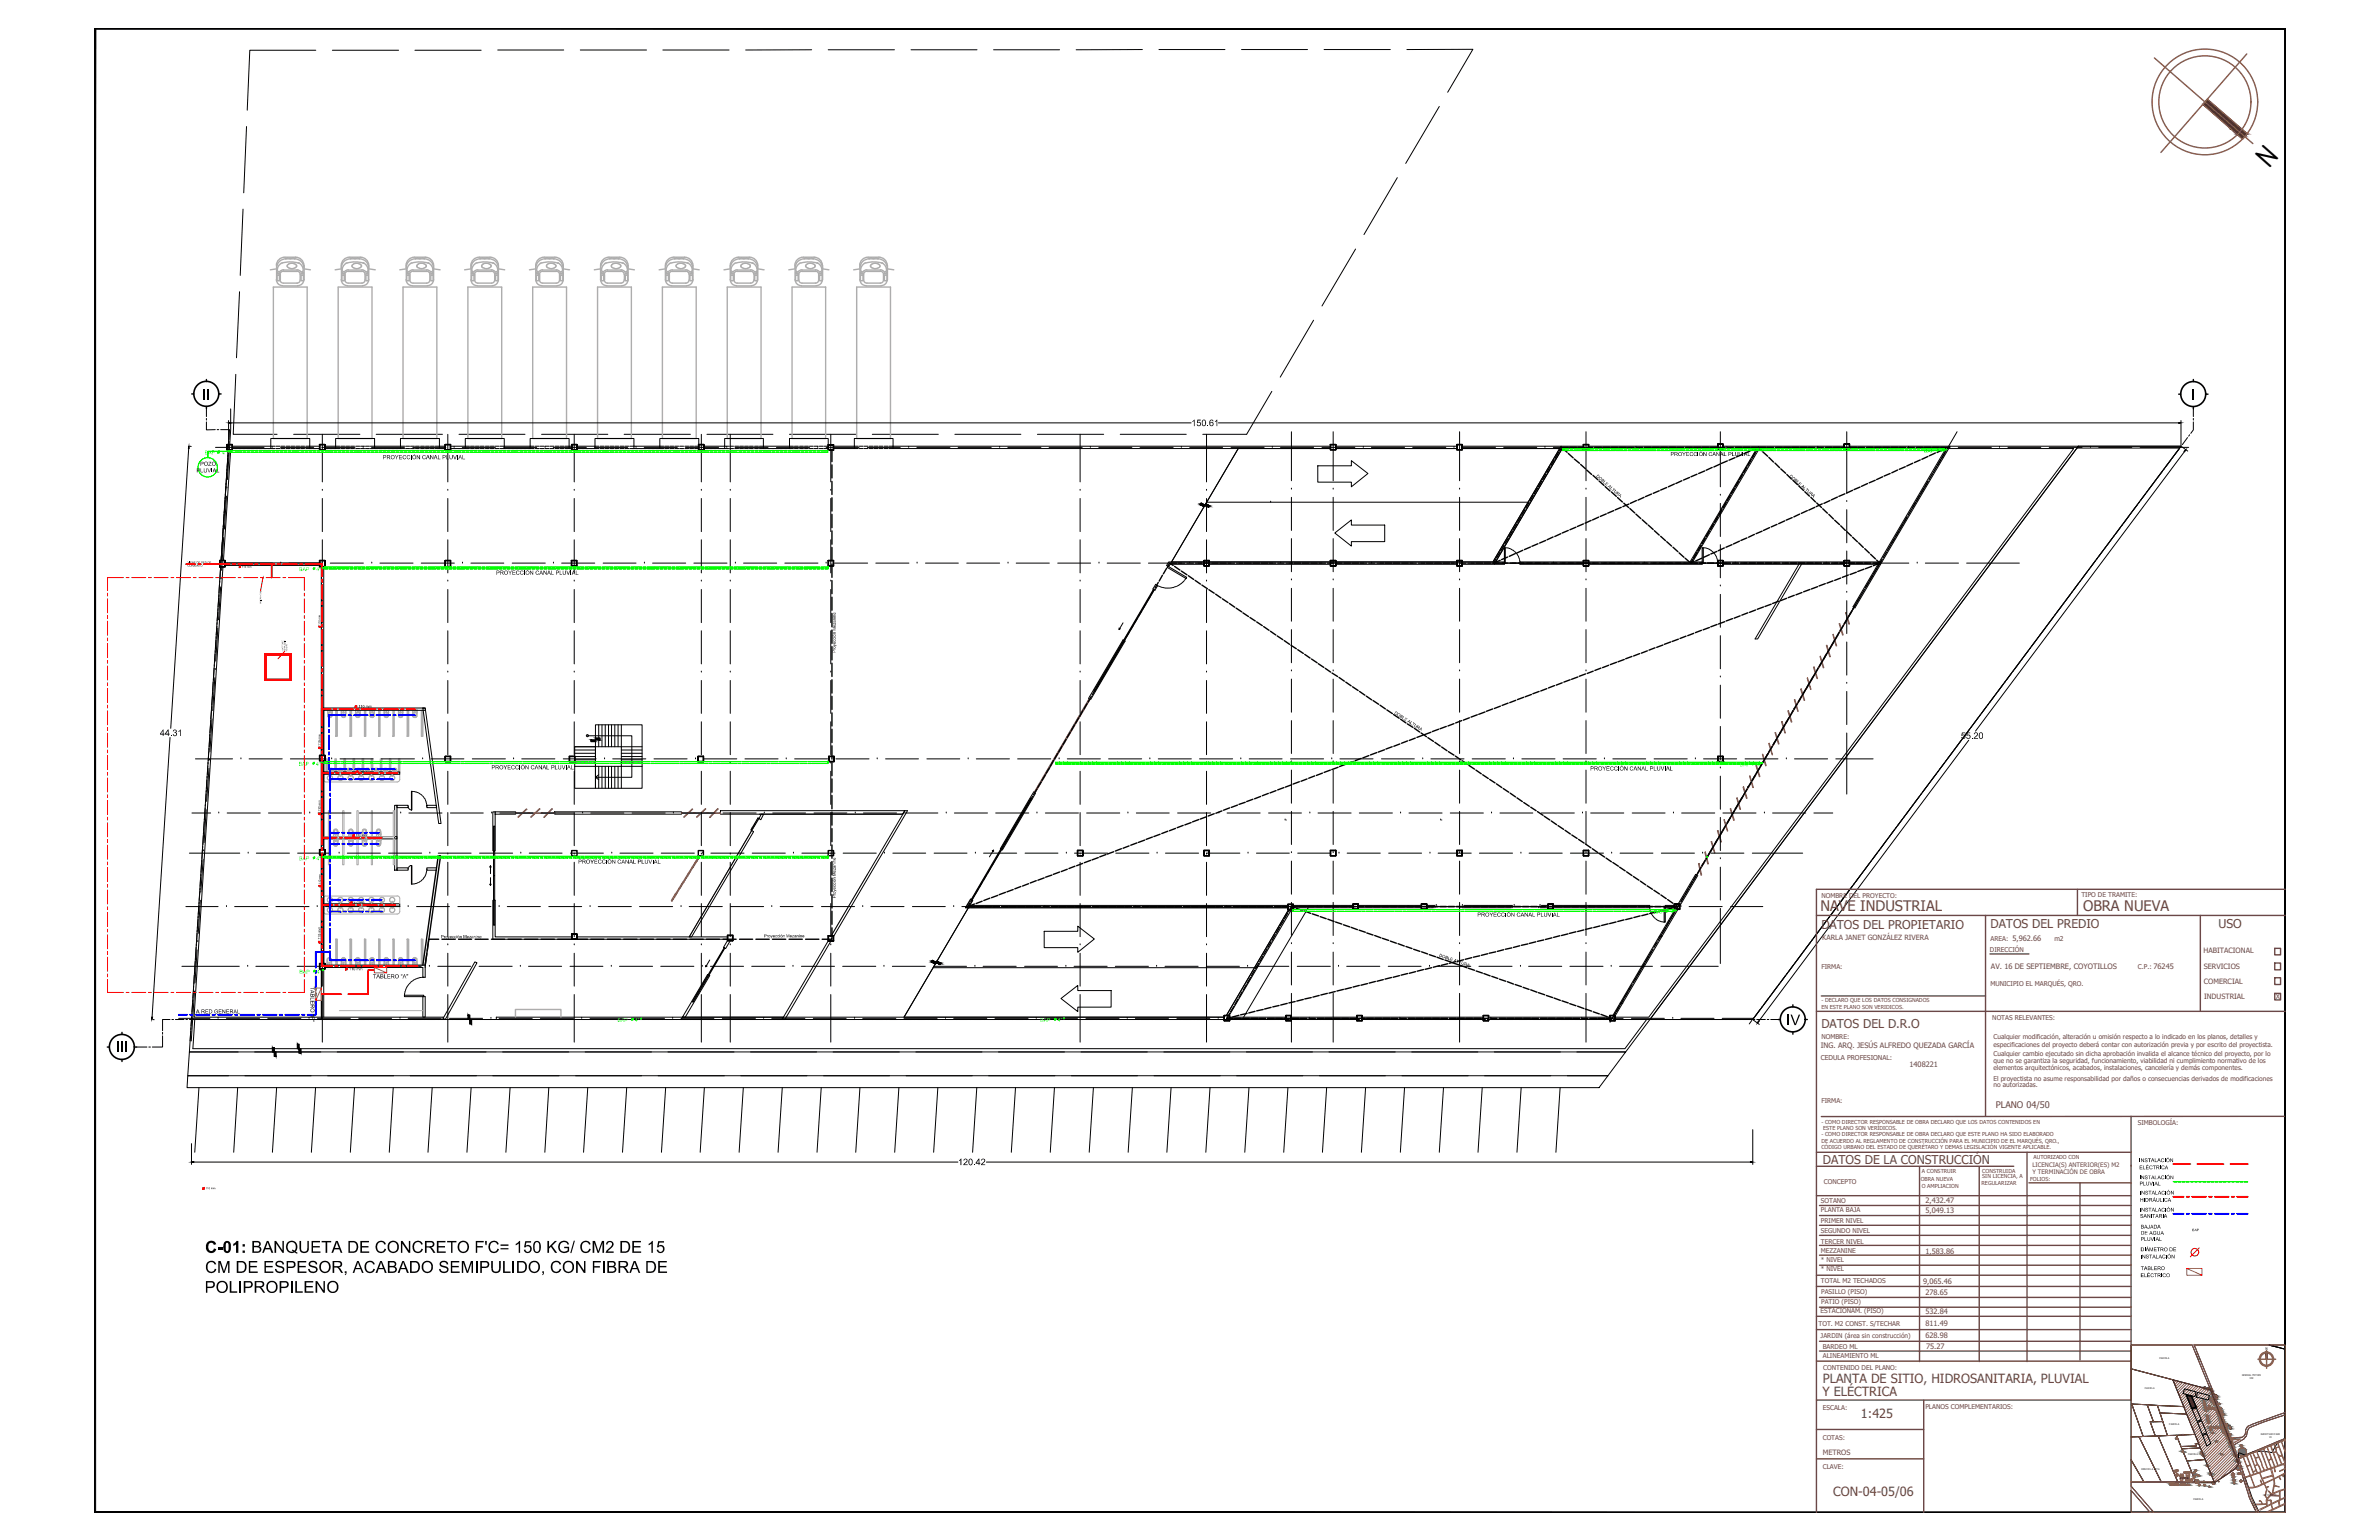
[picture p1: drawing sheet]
<svg xmlns="http://www.w3.org/2000/svg" width="432mm" height="279mm" viewBox="0 0 432 279" stroke-linecap="round" stroke-linejoin="round" font-family="sans-serif">
<defs><g id="words">
<text font-size="5.2" x="411" y="25.9" transform="rotate(131 411 25.9)">N</text>
<g font-size="3.4">
<text x="37.2" y="227.3">C-01:BANQUETA DE CONCRETO F'C= 150 KG/ CM2 DE 15</text>
<text x="37.2" y="230.9">CM DE ESPESOR, ACABADO SEMIPULIDO, CON FIBRA DE</text>
<text x="37.1" y="234.5">POLIPROPILENO</text>
</g>
<g font-size="3">
<text x="36.7" y="72.5">II</text>
<text x="397.6" y="72.4">I</text>
<text x="324.2" y="186">IV</text>
<text x="21" y="190.9">III</text>
</g>
<g font-size="2.6" fill="#6b4747">
<text x="330.4" y="165.2">NAVE INDUSTRIAL</text>
<text x="378.1" y="165.2">OBRA NUEVA</text>
</g>
<g font-size="2.3" fill="#6b4747">
<text x="330.8" y="250.9">PLANTA DE SITIO, HIDROSANITARIA, PLUVIAL</text>
<text x="330.8" y="253.3">Y ELÉCTRICA</text>
<text x="337.8" y="257.3">1:425</text>
<text x="332.7" y="271.4">CON-04-05/06</text>
</g>
<g font-size="2.2" fill="#6b4747">
<text x="330.6" y="168.5">DATOS DEL PROPIETARIO</text>
<text x="361.3" y="168.3">DATOS DEL PREDIO</text>
<text x="402.7" y="168.3">USO</text>
<text x="330.6" y="186.5">DATOS DEL D.R.O</text>
<text x="330.9" y="211.2">DATOS DE LA CONSTRUCCIÓN</text>
</g>
<g font-size="1.8">
<text x="216.2" y="77.3">150.61</text>
<text x="29" y="133.5">44.31</text>
<text x="355.9" y="134">55.20</text>
<text x="173.9" y="211.4">120.42</text>
</g>
<text font-size="1.7" fill="#6b4747" x="362.2" y="201.1">PLANO 04/50</text>
<g font-size="1.4" fill="#6b4747">
<text x="361.4" y="175.7">AV. 16 DE SEPTIEMBRE, COYOTILLOS</text>
<text x="330.5" y="190">ING. ARQ. JESÚS ALFREDO QUEZADA GARCÍA</text>
<text x="346.6" y="193.6">1408221</text>
<text x="349.5" y="220.1">5,049.13</text>
<text x="349.5" y="218.3">2,432.47</text>
<text x="349.5" y="227.5">1,583.86</text>
<text x="349" y="232.9">9,065.46</text>
<text x="349.5" y="238.4">532.84</text>
<text x="349.5" y="235">278.65</text>
<text x="349.5" y="242.8">628.98</text>
<text x="349.5" y="240.6">811.49</text>
<text x="349.6" y="244.7">75.27</text>
</g>
<g font-size="1.3" fill="#6b4747">
<text x="330.8" y="170.5">KARLA JANET GONZÁLEZ RIVERA</text>
<text x="400" y="172.9">HABITACIONAL</text>
<text x="400" y="175.8">SERVICIOS</text>
<text x="400" y="178.5">COMERCIAL</text>
<text x="400" y="181.2">INDUSTRIAL</text>
<text x="413" y="181.3">X</text>
<text x="330.8" y="264">METROS</text>
</g>
<g font-size="1.2" fill="#6b4747">
<text x="330.6" y="162.9">NOMBRE DEL PROYECTO:</text>
<text x="377.8" y="162.7">TIPO DE TRAMITE:</text>
<text x="361.2" y="172.6">DIRECCIÓN</text>
<text x="361.3" y="170.7">AREA: 5,962.66</text>
<text x="372.9" y="170.7">m2</text>
<text x="330.6" y="175.8">FIRMA:</text>
<text x="361.3" y="178.8">MUNICIPIO EL MARQUÉS, QRO.</text>
<text x="388" y="175.8">C.P.: 76245</text>
<text x="361.6" y="185.1">NOTAS RELEVANTES:</text>
<text x="330.6" y="188.4">NOMBRE:</text>
<text x="361.8" y="188.5">Cualquier modificación, alteración u omisión respecto a lo indicado en los planos, detalles y</text>
<text x="361.8" y="189.9">especificaciones del proyecto deberá contar con autorización previa y por escrito del proyectista.</text>
<text x="361.8" y="191.7">Cualquier cambio ejecutado sin dicha aprobación invalida el alcance técnico del proyecto, por lo</text>
<text x="330.5" y="192.3">CEDULA PROFESIONAL:</text>
<text x="361.8" y="192.9">que no se garantiza la seguridad, funcionamiento, viabilidad ni cumplimiento normativo de los</text>
<text x="361.8" y="194.2">elementos arquitectónicos, acabados, instalaciones, cancelería y demás componentes.</text>
<text x="361.8" y="196.1">El proyectista no asume responsabilidad por daños o consecuencias derivados de modificaciones</text>
<text x="361.8" y="197.2">no autorizadas.</text>
<text x="330.6" y="200.1">FIRMA:</text>
<text x="388" y="204.1">SIMBOLOGÍA:</text>
<text x="331" y="214.8">CONCEPTO</text>
<text x="330.5" y="219.9">PLANTA BAJA</text>
<text x="330.5" y="218.2">SOTANO</text>
<text x="330.5" y="221.8">PRIMER NIVEL</text>
<text x="330.5" y="225.6">TERCER NIVEL</text>
<text x="330.5" y="223.7">SEGUNDO NIVEL</text>
<text x="330.5" y="227.3">MEZZANINE</text>
<text x="330.5" y="232.8">TOTAL M2 TECHADOS</text>
<text x="330.5" y="230.6">* NIVEL</text>
<text x="330.5" y="229">* NIVEL</text>
<text x="330.5" y="238.2">ESTACIONAM. (PISO)</text>
<text x="330.5" y="236.6">PATIO (PISO)</text>
<text x="330.5" y="234.8">PASILLO (PISO)</text>
<text x="330.1" y="240.6">TOT. M2 CONST. S/TECHAR</text>
<text x="330.5" y="242.8">JARDIN (área sin construcción)</text>
<text x="330.8" y="244.8">BARDEO ML</text>
<text x="330.8" y="246.3">ALINEAMIENTO ML</text>
<text x="330.9" y="248.6">CONTENIDO DEL PLANO:</text>
<text x="330.8" y="255.9">ESCALA:</text>
<text x="349.5" y="255.6">PLANOS COMPLEMENTARIOS:</text>
<text x="330.8" y="261.3">COTAS:</text>
<text x="330.8" y="266.6">CLAVE:</text>
</g>
<g font-size="1.1">
<text x="69.5" y="83.3">PROYECCIÓN CANAL PLUVIAL</text>
<text x="303.2" y="82.7">PROYECCIÓN CANAL PLUVIAL</text>
<text x="35.6" y="85.7">PLUVIAL</text>
<text x="36.3" y="84.5">POZO</text>
<text x="90" y="104.3">PROYECCIÓN CANAL PLUVIAL</text>
<text x="89.2" y="139.6">PROYECCIÓN CANAL PLUVIAL</text>
<text x="288.6" y="139.8">PROYECCIÓN CANAL PLUVIAL</text>
<text x="104.9" y="156.7">PROYECCIÓN CANAL PLUVIAL</text>
<text x="268.1" y="166.3">PROYECCIÓN CANAL PLUVIAL</text>
<text x="56.3" y="179" transform="rotate(90 56.3 179)">TABLERO &quot;P&quot;</text>
<text x="67.7" y="177.5">TABLERO &quot;A&quot;</text>
<text x="35.6" y="183.9">A RED GENERAL</text>
</g>
<g font-size="1.1" fill="#6b4747">
<text x="368.9" y="211.6">LICENCIA(S) ANTERIOR(ES) M2</text>
<text x="368.9" y="213.1">Y TERMINACIÓN DE OBRA</text>
</g>
<g font-size="1" fill="#0f0">
<text x="37.2" y="82.4">BAP</text>
<text x="40.7" y="82.4">4&quot;</text>
<text x="349.2" y="82.2" transform="rotate(-1 349.2 82.2)">BAP</text>
<text x="352.8" y="82.1" transform="rotate(-1 352.8 82.1)">4&quot;</text>
<text x="54.3" y="103.6">BAP</text>
<text x="57.8" y="103.6">4&quot;</text>
<text x="54.2" y="138.9">BAP</text>
<text x="57.8" y="138.9">4&quot;</text>
<text x="315.8" y="139" transform="rotate(-1 315.8 139)">BAP</text>
<text x="319.3" y="139" transform="rotate(-1 319.3 139)">4&quot;</text>
<text x="54.3" y="156.1" transform="rotate(-1 54.3 156.1)">BAP</text>
<text x="57.8" y="156.1" transform="rotate(-1 57.8 156.1)">4&quot;</text>
<text x="300.1" y="165.7">BAP</text>
<text x="303.7" y="165.7">4&quot;</text>
<text x="54.4" y="176.6">BAP</text>
<text x="57.9" y="176.6">4&quot;</text>
<text x="112.1" y="185.4">BAP</text>
<text x="115.6" y="185.4">4&quot;</text>
<text x="188.8" y="185.4" transform="rotate(-1 188.8 185.4)">BAP</text>
<text x="192.3" y="185.4" transform="rotate(-1 192.3 185.4)">4&quot;</text>
</g>
<g font-size="1" fill="#6b4747">
<text x="330.6" y="181.8">- DECLARO QUE LOS DATOS CONSIGNADOS</text>
<text x="330.6" y="183">EN ESTE PLANO SON VERIDICOS.</text>
<text x="330.6" y="203.9">- COMO DIRECTOR RESPONSABLE DE OBRA DECLARO QUE LOS DATOS CONTENIDOS EN</text>
<text x="330.6" y="206.1">- COMO DIRECTOR RESPONSABLE DE OBRA DECLARO QUE ESTE PLANO HA SIDO ELABORADO</text>
<text x="330.6" y="207.3">DE ACUERDO AL REGLAMENTO DE CONSTRUCCIÓN PARA EL MUNICIPIO DE EL MARQUÉS, QRO.,</text>
<text x="330.6" y="208.5">CÓDIGO URBANO DEL ESTADO DE QUERÉTARO Y DEMAS LEGISLACIÓN VIGENTE APLICABLE.</text>
<text x="330.9" y="204.9">ESTE PLANO SON VERÍDICOS.</text>
<text x="348.6" y="214.3">OBRA NUEVA</text>
<text x="348.8" y="215.4">O AMPLIACION</text>
<text x="348.8" y="212.7">A CONSTRUIR</text>
<text x="359.7" y="215">REGULARIZAR</text>
<text x="359.8" y="213.8">SIN LICENCIA, A</text>
<text x="359.8" y="212.7">CONSTRUIDA</text>
<text x="368.5" y="214.3">FOLIOS:</text>
<text x="369.1" y="210.3">AUTORIZADO CON</text>
</g>
<g font-size="1">
<text x="388.3" y="210.8">INSTALACIÓN</text>
<text x="388.3" y="212.1">ELÉCTRICA</text>
<text x="388.3" y="213.9">INSTALACIÓN</text>
<text x="388.3" y="215.1">PLUVIAL</text>
<text x="388.4" y="216.7">INSTALACIÓN</text>
<text x="388.4" y="219.8">INSTALACIÓN</text>
<text x="388.4" y="218">HIDRÁULICA</text>
<text x="388.4" y="221">SANITARIA</text>
<text x="388.5" y="222.9">BAJADA</text>
<text x="388.5" y="224">DE AGUA</text>
<text x="388.5" y="225.1">PLUVIAL</text>
<text x="388.5" y="227">DIÁMETRO DE</text>
<text x="388.5" y="228.3">INSTALACIÓN</text>
<text x="388.5" y="231.7">ELÉCTRICO</text>
<text x="388.6" y="230.4">TABLERO</text>
</g>
<g font-size=".9">
<text x="289.6" y="86.5" transform="rotate(41 289.6 86.5)">DOBLE ALTURA</text>
<text x="324.7" y="86.5" transform="rotate(41 324.7 86.5)">DOBLE ALTURA</text>
<text x="151.7" y="118.5" transform="rotate(-90 151.7 118.5)">Proyección Mezanine</text>
<text x="253" y="129.5" transform="rotate(33 253 129.5)">DOBLE ALTURA</text>
<text x="151.7" y="163" transform="rotate(-90 151.7 163)">Proyección Mezanine</text>
<text x="80.1" y="170.2">Proyección Mezanine</text>
<text x="138.6" y="170.1">Proyección Mezanine</text>
<text x="261.2" y="173.5" transform="rotate(19 261.2 173.5)">DOBLE ALTURA</text>
</g>
<text font-size=".8" x="63.4" y="176">110 mm</text>
<g font-size=".7">
<text x="65.1" y="128.4">110 mm</text>
<text x="58.2" y="170.5" transform="rotate(-90 58.2 170.5)">110 mm</text>
<text x="397.9" y="223.4">BAP</text>
<text x="411.2" y="244.9">N</text>
</g>
<g font-size=".6">
<text x="34" y="102.2">VIENE DE RED DE</text>
<text x="34" y="102.8">CONJUNTO</text>
<text x="43.9" y="103">110 mm</text>
<text x="58.1" y="113.3" transform="rotate(-90 58.1 113.3)">110 mm</text>
<text x="58.2" y="135.3" transform="rotate(-90 58.2 135.3)">110 mm</text>
<text x="65.2" y="140.2">110 mm</text>
<text x="58.2" y="147.2" transform="rotate(-90 58.2 147.2)">110 mm</text>
<text x="58.2" y="160.4" transform="rotate(-90 58.2 160.4)">110 mm</text>
<text x="64.1" y="164">110 mm</text>
<text x="37.3" y="215.7">110 mm</text>
</g>
<text font-size=".6" fill="#00f" x="64.6" y="151.7">110 mm</text>
<g font-size=".5">
<text x="392" y="246.6">PARCELA</text>
<text x="407" y="249.7">GENERAL MOTORS</text>
<text x="408.3" y="250.2">VDC</text>
<text x="389.3" y="252.1">PARCELA</text>
<text x="393.7" y="258.5">PARCELA</text>
<text x="397.2" y="264">PARCELA</text>
<text x="410.3" y="260.3">QUERETARO PARK</text>
<text x="411.9" y="260.9">VII</text>
<text x="388.7" y="266.8">RENCHO LA JOYA</text>
<text x="395.6" y="268.4">ALCEGA</text>
<text x="398.1" y="272.2">PARCELA</text>
<text x="410.8" y="271.5">COYOTILLOS</text>
</g>
<g font-size=".4">
<text x="47.2" y="107.2" transform="rotate(90 47.2 107.2)">EXCAVACIÓN</text>
<text x="51.1" y="116.2" transform="rotate(90 51.1 116.2)">2.00 x 2.00 m</text>
<text x="51.5" y="116.2" transform="rotate(90 51.5 116.2)">CISTERNA DE</text>
<text x="51.9" y="116.9" transform="rotate(90 51.9 116.9)">TAPA DE</text>
</g>
<g font-size=".2">
<text x="398.5" y="245.3" transform="rotate(69 398.5 245.3)">CARRETERA 500</text>
<text x="401" y="251.3" transform="rotate(69 401 251.3)">CARRETERA 500</text>
<text x="405.6" y="261.1" transform="rotate(-2 405.6 261.1)">COYOTILLOS</text>
<text x="405.7" y="263.8" transform="rotate(68 405.7 263.8)">CARRETERA 500</text>
<text x="399.5" y="269" transform="rotate(1 399.5 269)">AV. 16 DE SEPTIEMBRE</text>
<text x="403.4" y="268.1" transform="rotate(-35 403.4 268.1)">AV. 16 DE SEPTIEMBRE</text>
<text x="407.1" y="268" transform="rotate(68 407.1 268)">CARRETERA 500</text>
<text x="408.7" y="272.4" transform="rotate(69 408.7 272.4)">CARRETERA 500</text>
</g>
</g></defs>
<g fill="none" stroke="#000" stroke-width=".18">
<path d="M43.2 190.9h-8.8l-.3 4.3h7.4M44.5 195.2h12M46.2 190.9h12M59.5 195.2h12M61.2 190.9h12M74.5 195.2h12M76.2 190.9h12M89.5 195.2h12M91.2 190.9h12M104.5 195.2h12M106.2 190.9h12M119.5 195.2h12"/>
<path d="M121.2 190.9h12M134.5 195.2h12M136.2 190.9h12M149.5 195.2h12M151.2 190.9h12M164.5 195.2h12M166.2 190.9h12M179.5 195.2h12M181.2 190.9h12M194.5 195.2h12M196.2 190.9h12M209.5 195.2h12"/>
<path d="M211.2 190.9h12M224.5 195.2h12M226.2 190.9h12M239.5 195.2h12M241.2 190.9h12M254.5 195.2h12M256.2 190.9h12M269.5 195.2h12M271.2 190.9h12M286.2 190.9h8.9l-3.3 4.3h-7.3"/>
</g>
<!-- layer: Ejes -->
<g fill="none" stroke="#000" stroke-width=".18">
<path d="M37.5 76.6v1.4l1.6-.1M37.5 74.1v1.5M37.5 75.9v.3M39.4 77.9h.3M40 77.9h1.7l-.1 1.8M41.9 74.2v3.8l-.6 9M58.5 78.8v8.6M81.3 78.8v8.6M104.2 78.8v8.6M127.3 78.8v8.6M132.5 78.8v8.6M150.8 78.8v8.6"/>
<path d="M196 78.8v8.6M219 78.8v8.6M234.4 78.3v8.9M242 78.3v8.9M264.9 78.3v8.9M287.9 78.3v8.9M312.3 78.3v10M335.2 78.3v11.2M355.2 78.3l-3.7 6.4M397 79.4l-.9 1.3M397.4 78.9l-.1 .2M398.1 76.6v1.4l-.5 .6"/>
<path d="M398.1 74.2v1.4M398.1 75.9v.3M39.1 81.2h8.8M40.3 98.4v1.6M40.4 97.8v.3M40.5 95.9l-.1 1.6M40.6 95.2l-.1 .4M40.6 97.5l-.4 6M40.7 93.3l-.1 1.6M40.7 92.7v.3M40.9 90.8l-.2 1.6M40.9 90.2v.3"/>
<path d="M41 88.3l-.1 1.5M41 87.6v.3M41.1 90l-.4 6M41.1 85.7v1.6M41.2 88.5h.1M41.2 85.1v.3M41.3 83.2l-.1 1.6M41.4 82.6v.3M41.5 80.7l-.1 1.5M41.5 80v.4M49.4 81.2h.1M50.9 81.2h6"/>
<path d="M58.4 81.2h6M58.5 89h.1M58.5 90.4v6M58.5 97.9v6M65.9 81.2h.1M67.4 81.2h6M74.9 81.2h6M81.3 89h.1M81.3 90.4v6M81.3 97.9v6M82.4 81.2h.1M83.9 81.2h6"/>
<path d="M91.4 81.2h6M98.9 81.2h.1M100.4 81.2h6M104.2 89h.1M104.2 90.4v6M104.2 97.9v6M107.9 81.2h6M115.4 81.2h.1M116.9 81.2h6M124.4 81.2h6M127.3 89h.1M127.3 90.4v6"/>
<path d="M127.3 97.9v6M131.9 81.2h.1M132.5 89h.1M132.5 90.4v6M132.5 97.9v6M133.4 81.2h6M140.9 81.2h6M148.4 81.2h.1M149.9 81.2h6M150.8 89h.1M150.8 90.4v6M150.8 97.9v6"/>
<path d="M157.4 81.2h6M164.9 81.2h.1M166.4 81.2h6M173.9 81.2h6M181.4 81.2h.1M182.9 81.2h6M190.4 81.2h6M196 89h.1M196 90.4v6M196 97.9v6M197.9 81.2h.1M199.4 81.2h6"/>
<path d="M206.9 81.2h6M214.4 81.2h.1M215.9 81.2h6M219 89h.1M219 90.4v6M219 97.9v6M223.4 81.2h6M230.9 81.2h.1M232.4 81.2h6M234.4 88.7h.1M234.4 90.2v6M234.4 97.7v6"/>
<path d="M239.9 81.2h6M242 88.7h.1M242 90.2v6M242 97.7v6M247.4 81.2h.1M248.9 81.2h6M256.4 81.2h6M263.9 81.2h.1M264.9 88.7h.1M264.9 90.2v6M264.9 97.7v6M265.4 81.2h6"/>
<path d="M272.9 81.2h6M280.4 81.2h.1M281.9 81.2h6M287.9 88.7h.1M287.9 90.2v6M287.9 97.7v6M289.4 81.2h6M296.9 81.2h.1M298.4 81.2h6M305.9 81.2h6M312.3 89.8h.1M312.3 91.3v6"/>
<path d="M312.3 98.8v6M313.4 81.2h.1M314.9 81.2h6M322.4 81.2h6M329.9 81.2h.1M331.4 81.2h6M335.2 91h.1M335.2 92.5v6M335.2 100v6M338.9 81.2h6M346.2 93.8l-3.1 5.1M346.4 81.2h.1"/>
<path d="M347.9 81.2h6M350 87.3l-3.1 5.2M350.7 86h.1M355.4 81.2h6M362.9 81.2h.1M364.4 81.2h6M371.9 81.2h6M379.4 81.2h.1M380.9 81.2h6M381.8 99.7l-.9 1.3M382.2 99.2l-.1 .3M383.4 97.7l-1 1.2"/>
<path d="M383.8 97.2l-.2 .2M384.9 95.6l-.9 1.3M385.3 95.1l-.2 .3M386.4 93.6l-.9 1.3M386.8 93.1l-.2 .3M387.9 91.6l-.9 1.3M388.3 91.1l-.2 .2M388.5 81.2h8.8M389.5 89.5l-1 1.3M389.8 89l-.2 .3M391 87.5l-1 1.3M391.4 87l-.2 .3"/>
<path d="M392.5 85.5l-1 1.3M392.9 85l-.2 .2M394 83.5l-.9 1.2M394.4 82.9l-.2 .3M395.6 81.4l-1 1.3M395.9 80.9l-.2 .3M39 118.7l-.1 1.5M39.1 118v.4M39.2 116.1l-.1 1.6M39.2 115.5v.3M39.4 113.6l-.2 1.6M39.4 113v.3"/>
<path d="M39.5 111.1l-.1 1.6M39.5 114l-.3 5.9M39.6 110.4l-.1 .4M39.7 108.6l-.1 1.5M39.8 107.9l-.1 .3M39.8 106v1.6M39.9 105.4v.3M39.9 102.2h9.5M40 103.5l-.1 1.5M40 102.8v.3M40 106.5l-.3 6M40.1 105h.1"/>
<path d="M40.2 100.9l-.1 1.6M40.2 100.3v.3M51 102.2h.1M52.5 102.2h6M58.5 105.4h.1M58.5 106.9v6.1M58.5 114.4v6.1M59.9 102.2h6.1M67.5 102.2h.1M69 102.2h6M76.5 102.2h6M81.3 105.4h.1"/>
<path d="M81.3 106.9v6.1M81.3 114.4v6.1M83.9 102.2h.1M85.5 102.2h5.9M93 102.2h6M100.5 102.2h.1M101.9 102.2h6.1M104.2 105.4h.1M104.2 106.9v6.1M104.2 114.4v6.1M109.5 102.2h5.9M117 102.2h.1"/>
<path d="M118.4 102.2h6.1M125.9 102.2h6.1M127.3 105.4h.1M127.3 106.9v6.1M127.3 114.4v6.1M132.5 105.4h.1M132.5 106.9v6.1M132.5 114.4v6.1M133.5 102.2h.1M135 102.2h6M142.5 102.2h6M149.9 102.2h.1"/>
<path d="M150.8 105.4h.1M150.8 106.9v6.1M150.8 114.4v6.1M151.5 102.2h6M159 102.2h6M166.5 102.2h.1M168 102.2h5.9M175.5 102.2h5.9M183 102.2h.1M184.4 102.2h6.1M192 102.2h6M196 105.4h.1"/>
<path d="M196 106.9v6.1M196 114.4v6.1M199.5 102.2h.1M201 102.2h6M208.4 102.2h6.1M215.9 102.2h.1M217.5 102.2h6M219 105.4h.1M219 106.9v6.1M219 114.4v6.1M225 102.2h6M232.5 102.2h.1"/>
<path d="M234 102.2h5.9M234.4 105.2h.1M234.4 106.7v6M234.4 114.2v6M241.5 102.2h6M242 105.2h.1M242 106.7v6M242 114.2v6M249 102.2h.1M250.4 102.2h6.1M258 102.2h5.9M264.9 105.2h.1"/>
<path d="M264.9 106.7v6M264.9 114.2v6M265.5 102.2h.1M267 102.2h6M274.4 102.2h6.1M282 102.2h.1M283.5 102.2h6M287.9 105.2h.1M287.9 106.7v6M287.9 114.2v6M291 102.2h6M298.5 102.2h.1"/>
<path d="M300 102.2h5.9M307.5 102.2h6M312.3 106.3h.1M312.3 107.8v6M312.3 115.3v6M315 102.2h.1M316.5 102.2h6M324 102.2h5.9M331.5 102.2h.1M333 102.2h6M333.2 115.8l-3 5.1M334 114.4h.1"/>
<path d="M335.2 107.5h.1M335.2 109v5.9M335.2 116.5v6M337.8 108l-3 5.2M340.4 102.2h6.1M341.6 101.5l-3.1 5.2M342.3 100.3h.1M348 102.2h.1M349.5 102.2h6M357 102.2h9.5M367 119.6l-.2 .2M368.2 118l-1 1.3"/>
<path d="M368.6 117.5l-.3 .3M369.7 116l-1 1.3M370.1 115.5l-.2 .3M371.2 114l-1 1.2M371.6 113.5l-.2 .2M372.7 111.9l-.9 1.3M373.1 111.4l-.2 .2M374.3 109.9l-1 1.2M374.7 109.4l-.3 .2M375.8 107.8l-1 1.3M376.1 107.3l-.1 .3M377.3 105.8l-1 1.3"/>
<path d="M377.7 105.3l-.2 .3M378.8 103.8l-.9 1.2M379.2 103.3l-.2 .2M380.3 101.7l-.9 1.3M380.7 101.2l-.2 .3M35.5 137.7h6.7M37.7 139l-.1 1.5M37.8 138.3v.3M37.9 136.4l-.1 1.6M37.9 135.8v.3M37.9 139.4l-.4 6M38 137.9h.1"/>
<path d="M38.1 133.9l-.1 1.6M38.1 133.2v.4M38.2 131.3l-.1 1.6M38.3 130.7l-.1 .3M38.4 128.8l-.1 1.6M38.4 128.2v.3M38.5 130.4l-.4 6M38.6 126.3l-.2 1.6M38.6 125.7v.3M38.7 123.8l-.1 1.5M38.7 123.1v.3M38.9 121.2l-.1 1.6"/>
<path d="M38.9 120.6v.3M39 123l-.4 5.9M39.1 121.5h.1M43.7 137.7h.1M45.2 137.7h6M52.7 137.7h6M58.5 121.9h.1M58.5 123.5v5.9M58.5 131v5.9M58.5 139.9v6M60.2 137.7h.1M61.7 137.7h6"/>
<path d="M69.2 137.7h6M76.7 137.7h.1M78.2 137.7h6M81.3 138.4h.1M81.3 121.9h.1M81.3 123.5v5.9M81.3 131v5.9M81.3 139.9v6M85.7 137.7h6M93.2 137.7h.1M94.7 137.7h6M102.2 137.7h6"/>
<path d="M104.2 121.9h.1M104.2 123.5v5.9M104.2 131v5.9M104.2 139.9v6M109.7 137.7h.1M111.2 137.7h6M118.7 137.7h6M126.2 137.7h.1M127.3 138.4h.1M127.3 121.9h.1M127.3 123.5v5.9M127.3 131v5.9"/>
<path d="M127.3 139.9v6M127.7 137.7h6M132.5 138.4h.1M132.5 121.9h.1M132.5 123.5v5.9M132.5 131v5.9M132.5 139.9v6M135.2 137.7h6M142.7 137.7h.1M144.2 137.7h6M150.8 138.4h.1M150.8 121.9h.1"/>
<path d="M150.8 123.5v5.9M150.8 131v5.9M150.8 139.9v6M151.7 137.7h6M159.2 137.7h.1M160.7 137.7h6M168.2 137.7h6M175.7 137.7h.1M177.2 137.7h6M184.7 137.7h6M192.2 137.7h.1M193.7 137.7h6"/>
<path d="M196 138.4h.1M196 121.9h.1M196 123.5v5.9M196 131v5.9M196 139.9v6M201.2 137.7h6M208.7 137.7h.1M210.2 137.7h6M217.7 137.7h6M219 138.4h.1M219 121.9h.1M219 123.5v5.9"/>
<path d="M219 131v5.9M219 139.9v6M225.2 137.7h.1M226.7 137.7h6M234.2 137.7h6M234.4 138.2h.1M234.4 121.7h.1M234.4 123.2v6M234.4 130.7v6M234.4 139.7v6M241.7 137.7h.1M242 138.2h.1"/>
<path d="M242 121.7h.1M242 123.2v6M242 130.7v6M242 139.7v6M243.2 137.7h6M250.7 137.7h6M258.2 137.7h.1M259.7 137.7h6M264.9 138.2h.1M264.9 121.7h.1M264.9 123.2v6M264.9 130.7v6"/>
<path d="M264.9 139.7v6M267.2 137.7h6M274.7 137.7h.1M276.2 137.7h6M283.7 137.7h6M287.9 138.2h.1M287.9 121.7h.1M287.9 123.2v6M287.9 130.7v6M287.9 139.7v6M291.2 137.7h.1M292.7 137.7h6"/>
<path d="M300.2 137.7h6M307.7 137.7h.1M309.2 137.7h6M312.3 139.3h.1M312.3 122.8h.1M312.3 124.3v6M312.3 131.8v6M316.7 137.7h6M321.1 136.5l-3.1 5.1M324.2 137.7h.1M324.9 130l-3.1 5.1M325.6 128.7h.1"/>
<path d="M325.7 137.7h6M329.4 122.2l-3 5.2M333.2 137.7h6.8M335.2 124h.1M335.2 125.4v6.1M335.2 133v11.1M351.8 139.9l-.2 .2M353 138.4l-1 1.2M353.4 137.9l-.3 .2M354.5 136.3l-1 1.3M354.9 135.8l-.2 .3M356 134.3l-1 1.3"/>
<path d="M357.9 131.8l-.2 .2M359 130.2l-.9 1.3M359.4 129.7l-.2 .3M360.6 128.2l-1 1.3M360.9 127.7l-.1 .2M362.1 126.2l-1 1.2M362.5 125.7l-.2 .2M363.6 124.1l-.9 1.3M364 123.6l-.2 .3M365.1 122.1l-.9 1.3M365.5 121.6l-.2 .2M366.6 120.1l-.9 1.2"/>
<path d="M34.4 154.8h9.1M34.8 147.5h3.4M36.4 159.2l-.1 1.6M36.4 158.6v.3M36.6 156.7l-.1 1.6M36.6 156.1v.3M36.7 154.1v1.7M36.8 153.5v.4M36.9 155.9l-.5 6M36.9 151.6l-.1 1.6M37 154.4h.1M37 151l-.1 .3"/>
<path d="M37.1 149.1l-.1 1.6M37.1 148.4v.4M37.3 146.6l-.2 1.5M37.3 145.9v.3M37.4 144l-.1 1.6M37.4 146.9l-.4 6M37.5 143.4l-.1 .3M37.5 141.5v1.6M37.6 140.9v.3M39.7 147.5h.1M41.2 147.5h6M45 154.8h.1"/>
<path d="M46.5 154.8h6M48.7 147.5h6M54 154.8h6M56.2 147.5h.1M57.7 147.5h6M58.5 147.4v6M58.5 156.4v6M61.6 154.8h.1M63 154.8h6M65.2 147.5h6M70.5 154.8h6M72.7 147.5h.1"/>
<path d="M74.2 147.5h6M78 154.8h.1M79.5 154.8h6M81.3 155h.1M81.3 147.4v6M81.3 156.4v6M81.7 147.5h6M87 154.8h6M89.2 147.5h.1M90.7 147.5h6M94.5 154.8h.1M96.1 154.8h5.9"/>
<path d="M98.2 147.5h6M103.5 154.8h6M104.2 155h.1M104.2 147.4v6M104.2 156.4v6M105.7 147.5h.1M107.2 147.5h6M111 154.8h.1M112.5 154.8h6M114.7 147.5h6M120 154.8h6M122.2 147.5h.1"/>
<path d="M123.7 147.5h6M127.3 155h.1M127.3 147.4v6M127.3 156.4v6M127.6 154.8h.1M129 154.8h6M131.2 147.5h6M132.5 155h.1M132.5 147.4v6M132.5 156.4v6M136.5 154.8h6M138.7 147.5h.1"/>
<path d="M140.3 147.5h5.9M144 154.8h.1M145.5 154.8h6.1M147.7 147.5h6M150.8 147.4v6M150.8 156.4v6M153 154.8h6M155.2 147.5h.1M156.7 147.5h6M160.5 154.8h.1M162.1 154.8h5.9M164.2 147.5h6"/>
<path d="M169.5 154.8h6M171.7 147.5h.1M173.2 147.5h6M177 154.8h.1M178.5 154.8h6M180.7 147.5h6M186.1 154.8h5.9M188.2 147.5h.1M189.7 147.5h6M193.5 154.8h.1M195 154.8h6M196 155h.1"/>
<path d="M196 147.4v6M196 156.4v6M197.2 147.5h6M202.5 154.8h6M204.7 147.5h.1M206.2 147.5h6M210 154.8h.1M211.5 154.8h6.1M213.7 147.5h6.1M219 155h.1M219 147.4v6M219 156.4v6"/>
<path d="M219 154.8h6M221.2 147.5h.1M222.7 147.5h6M226.5 154.8h.1M228 154.8h6M230.3 147.5h5.9M234.4 154.7h.1M234.4 147.2v6M234.4 156.2v6M235.5 154.8h6.1M237.7 147.5h.1M239.2 147.5h6"/>
<path d="M242 154.7h.1M242 147.2v6M242 156.2v6M243 154.8h.1M244.5 154.8h6M246.7 147.5h6M252.1 154.8h5.9M254.2 147.5h.1M255.7 147.5h6M259.5 154.8h.1M261 154.8h6M263.2 147.5h6"/>
<path d="M264.9 154.7h.1M264.9 147.2v6M264.9 156.2v6M268.5 154.8h6M270.7 147.5h.1M272.2 147.5h6M276.1 154.8h.1M277.5 154.8h6M279.7 147.5h6.1M285 154.8h6M287.2 147.5h.1M287.9 154.7h.1"/>
<path d="M287.9 147.2v6M287.9 156.2v6M288.7 147.5h6M292.5 154.8h.1M294 154.8h6M296.2 147.5h6M301.5 154.8h6.1M303.7 147.5h.1M305.2 147.5h6M308.1 158.4l-3 5.2M308.9 157.1h.1M309 154.8h.1"/>
<path d="M310.6 154.8h5.9M312.3 155.8h.1M312.3 140.8v6M312.3 148.3v6M312.3 157.3v6M312.7 150.6l-3 5.2M312.7 147.5h6M316.5 144.2l-3 5.2M317.2 142.9h.1M318.1 154.8h9.1M320.3 147.5h.1M321.7 147.5h6"/>
<path d="M329.2 147.5h3.5M337.7 158.7l-.9 1.3M338.1 158.2l-.2 .3M339.3 156.7l-1 1.3M339.6 156.2l-.1 .2M340.8 154.7l-.9 1.2M341.2 154.1l-.2 .3M342.3 152.6l-.9 1.3M342.7 152.1l-.2 .2M343.8 150.6l-.9 1.2M344.2 150l-.2 .3M345.4 148.5l-1 1.3"/>
<path d="M345.7 148l-.1 .3M346.9 146.5l-1 1.3M347.3 146l-.3 .2M348.4 144.5l-1 1.2M348.8 143.9l-.2 .3M349.9 142.4l-.9 1.3M350.3 141.9l-.2 .3M351.5 140.4l-1 1.3M33 175.3h10.4M33.7 164.5h5.9M35.1 179.5l-.1 1.6M35.1 178.9v.3"/>
<path d="M35.3 177l-.1 1.5M35.3 176.3v.3M35.3 179.8l-.6 9.1M35.4 174.4l-.1 1.6M35.5 173.8v.3M35.6 171.9l-.1 1.6M35.6 171.3v.3M35.8 169.3l-.1 1.7M35.8 172.4l-.4 5.9M35.8 168.7v.4M35.9 170.8h.1M35.9 166.8l-.1 1.6"/>
<path d="M36 166.2l-.1 .3M36.1 164.3l-.1 1.6M36.2 163.7l-.1 .3M36.3 161.8l-.1 1.5M36.3 161.1v.3M36.4 163.3l-.4 6M41.1 164.5h.1M42.6 164.5h6M45 175.3h.1M46.4 175.3h6.1M50.1 164.5h6M53.9 175.3h6"/>
<path d="M57.6 164.5h.1M58.5 171.4h.1M58.5 163.9v6M58.5 172.9v6M59.1 164.5h6M61.5 175.3h.1M62.9 175.3h6.1M66.6 164.5h6M70.4 175.3h6.1M74.1 164.5h.1M75.6 164.5h6M77.9 175.3h.1"/>
<path d="M79.5 175.3h5.9M81.3 171.4h.1M81.3 163.9v6M81.3 172.9v6M83.1 164.5h6M87 175.3h6M90.6 164.5h.1M92.1 164.5h6M94.4 175.3h.1M95.9 175.3h6M99.6 164.5h6M103.5 175.3h5.9"/>
<path d="M104.2 171.4h.1M104.2 163.9v6M104.2 172.9v6M107.1 164.5h.1M108.6 164.5h6M111 175.3h.1M112.4 175.3h6M116.1 164.5h6M119.9 175.3h6M123.6 164.5h.1M125.1 164.5h6M127.3 171.4h.1"/>
<path d="M127.3 163.9v6M127.3 172.9v6M127.5 175.3h.1M128.9 175.3h6.1M132.5 171.4h.1M132.5 163.9v6M132.5 172.9v6M132.6 164.5h6M136.4 175.3h6.1M140.1 164.5h.1M141.6 164.5h6M143.9 175.3h.1"/>
<path d="M145.5 175.3h6M149.1 164.5h6M150.8 171.4h.1M150.8 163.9v6M150.8 172.9v6M153 175.3h6M156.6 164.5h.1M158.1 164.5h6M160.4 175.3h.1M162 175.3h5.9M165.6 164.5h6M169.5 175.3h5.9"/>
<path d="M173.1 164.5h.1M174.6 164.5h6M177 175.3h.1M178.4 175.3h6M182.1 164.5h6M186 175.3h5.9M189.6 164.5h.1M191.1 164.5h6M193.5 175.3h.1M194.9 175.3h6.1M196 171.4h.1M196 163.9v6"/>
<path d="M196 172.9v6M198.6 164.5h6M202.4 175.3h6M206.1 164.5h.1M207.6 164.5h6M209.9 175.3h.1M211.5 175.3h6M215.1 164.5h6M218.9 175.3h6.1M219 171.4h.1M219 163.9v6M219 172.9v6"/>
<path d="M222.6 164.5h.1M224.1 164.5h6M226.4 175.3h.1M228 175.3h5.9M231.6 164.5h6M234.4 171.2h.1M234.4 163.7v6M234.4 172.7v6M235.5 175.3h6M239.1 164.5h.1M240.6 164.5h6M242 171.2h.1"/>
<path d="M242 163.7v6M242 172.7v6M243 175.3h.1M244.4 175.3h6M248.1 164.5h6M252 175.3h5.9M255.6 164.5h.1M257.1 164.5h6M259.5 175.3h.1M260.9 175.3h6.1M264.6 164.5h6M264.9 171.2h.1"/>
<path d="M264.9 163.7v6M264.9 172.7v6M268.4 175.3h6M272.1 164.5h.1M273.6 164.5h6M276 175.3h.1M277.5 175.3h6M281.1 164.5h6M284.9 175.3h6.1M287.9 171.2h.1M287.9 163.7v6M287.9 172.7v6"/>
<path d="M288.6 164.5h.1M290.1 164.5h6M292.4 175.3h.1M294 175.3h5.9M296 179.1l-3.8 6.4M297.6 164.5h6M299.8 172.6l-3.1 5.2M300.5 171.3h.1M301.5 175.3h10.4M304.3 164.9l-3 5.2M305.1 164.5h.1M306.6 164.5h6"/>
<path d="M312.3 164.8v10M314.1 164.5h5.9M322.5 179l-.9 1.3M322.9 178.5l-.2 .3M324.1 177l-1 1.3M324.4 176.5l-.1 .3M325.6 175l-.9 1.2M326 174.5l-.2 .2M327.1 172.9l-.9 1.3M327.5 172.4l-.2 .3M328.6 170.9l-.9 1.3M329 170.4l-.2 .3"/>
<path d="M330.2 168.9l-1 1.3M330.5 168.4l-.2 .2M331.7 166.8l-1 1.3M332.1 166.3l-.2 .3M333.2 164.8l-1 1.3M333.6 164.3l-.2 .3M334.7 162.8l-.9 1.3M335.1 162.3l-.2 .2M336.2 160.8l-.9 1.2M336.6 160.2l-.2 .3M24.8 190h1.9M27 190h.3"/>
<path d="M29.5 187.9v2.1h-1.9M29.5 187.3v.3M30.9 185h-1.4v2M31.2 185h.3M31.8 185h1.6M32.4 184.8h5.7M33.7 185h.3M34.4 185h1.5M34.6 187.1l-.1 1.8M34.7 186.5l-.1 .3M34.8 184.6l-.1 1.6M34.8 184v.2"/>
<path d="M35 182l-.2 1.6M35 181.4v.3M36.3 185h.3M36.9 185h1.6M38.8 185h.3M39.5 185h1.5M39.6 184.8h.1M41.1 184.8h6M41.4 185h.3M42 185h1.6M43.9 185h.3M44.5 185h1.6"/>
<path d="M46.4 185h.3M47.1 185h1.5M48.6 184.8h6M49 185h.3M49.6 185h1.6M51.5 185h.3M52.2 185h1.5M54.1 185h.3M54.7 185h1.6M57.2 185h1.6M57.6 184.8h6M58.5 180.4v8.7"/>
<path d="M59.1 185h.3M59.8 185h1.5M61.7 185h.3M62.3 185h1.6M64.2 185h.3M64.9 185h1.5M65.1 184.8h6M66.8 185h.3M67.4 185h1.6M69.3 185h.3M69.9 185h1.6M71.8 185h.3"/>
<path d="M72.5 185h1.5M72.6 184.8h.1M74.1 184.8h6M74.4 185h.3M75 185h1.6M76.9 185h.3M77.6 185h1.5M79.5 185h.3M80.1 185h1.6M81.3 180.4v8.7M81.6 184.8h6M82 185h.3"/>
<path d="M82.6 185h1.6M84.5 185h.3M85.2 185h1.5M87.1 185h.3M87.7 185h1.6M89.1 184.8h.1M89.6 185h.3M90.3 185h1.5M90.6 184.8h6M92.2 185h.3M92.8 185h1.6M94.7 185h.3"/>
<path d="M95.3 185h1.6M97.2 185h.3M97.9 185h1.5M98.1 184.8h6M99.8 185h.3M100.4 185h1.6M102.3 185h.3M103 185h1.5M104.2 180.4v8.7M104.9 185h.3M105.5 185h1.6M105.6 184.8h.1"/>
<path d="M107.1 184.8h6M107.4 185h.3M108 185h1.6M109.9 185h.3M110.6 185h1.5M113.1 185h1.6M114.6 184.8h6M115 185h.3M115.7 185h1.5M117.6 185h.3M118.2 185h1.6M120.1 185h.3"/>
<path d="M120.7 185h1.6M122.1 184.8h.1M122.6 185h.3M123.3 185h1.5M123.6 184.8h6M125.2 185h.3M125.8 185h1.6M127.3 180.4v8.7M127.7 185h.3M128.4 185h1.5M130.3 185h.3M130.9 185h1.6"/>
<path d="M131.1 184.8h6M132.5 180.4v8.7M132.8 185h.3M133.4 185h1.6M135.3 185h.3M136 185h1.5M137.9 185h.3M138.5 185h1.6M138.6 184.8h.1M140.1 184.8h6M140.4 185h.3M141.1 185h1.5"/>
<path d="M143 185h.3M143.6 185h1.6M145.5 185h.3M146.1 185h1.6M147.6 184.8h6M148 185h.3M148.7 185h1.5M150.6 185h.3M150.8 180.4v8.7M151.2 185h1.6M153.1 185h.3M153.8 185h1.5"/>
<path d="M155.1 184.8h.1M155.7 185h.3M156.3 185h1.6M156.6 184.8h6M158.2 185h.3M158.8 185h1.6M160.7 185h.3M161.4 185h1.5M163.3 185h.3M163.9 185h1.6M164.1 184.8h6M165.8 185h.3"/>
<path d="M166.5 185h1.5M168.4 185h.3M169 185h1.6M170.9 185h.3M171.5 185h1.6M171.6 184.8h.1M173.1 184.8h6M173.4 185h.3M174.1 185h1.5M176 185h.3M176.6 185h1.6M178.5 185h.3"/>
<path d="M179.2 185h1.5M180.6 184.8h6M181.1 185h.3M181.7 185h1.6M183.6 185h.3M184.2 185h1.6M186.1 185h.3M186.8 185h1.5M188.1 184.8h.1M189.6 184.8h6M191.2 185h.3M191.9 185h1.5"/>
<path d="M193.8 185h.3M194.4 185h1.6M196 180.4v8.7M196.3 185h.3M196.9 185h1.6M197.1 184.8h6M198.8 185h.3M199.5 185h1.5M201.4 185h.3M202 185h1.6M203.9 185h.3M204.6 185h1.5"/>
<path d="M204.6 184.8h.1M206.1 184.8h6M206.5 185h.3M207.1 185h1.6M209 185h.3M209.6 185h1.6M211.5 185h.3M212.2 185h1.5M213.6 184.8h6M214.1 185h.3M214.7 185h1.6M216.6 185h.3"/>
<path d="M217.3 185h1.5M219 180.4v8.7M219.2 185h.3M219.8 185h1.6M221.1 184.8h.1M221.7 185h.3M222.3 185h1.6M222.6 184.8h6M224.2 185h.3M224.9 185h1.5M226.8 185h.3M227.4 185h1.6"/>
<path d="M229.3 185h.3M230 185h1.5M230.1 184.8h6M231.9 185h.3M232.5 185h1.6M234.4 185h.3M234.4 180.2v8.9M235 185h1.6M236.9 185h.3M237.6 185h1.5M237.6 184.8h.1M239.1 184.8h6"/>
<path d="M239.5 185h.3M240.1 185h1.6M242 180.2v8.9M242 185h.3M242.7 185h1.5M244.6 185h.3M245.2 185h1.6M246.6 184.8h6M247.1 185h.3M247.7 185h1.6M249.6 185h.3M250.3 185h1.5"/>
<path d="M252.2 185h.3M252.8 185h1.6M254.1 184.8h.1M254.7 185h.3M255.4 185h1.5M255.6 184.8h6M257.3 185h.3M257.9 185h1.6M259.8 185h.3M260.4 185h1.6M262.3 185h.3M263 185h1.5"/>
<path d="M263.1 184.8h6M264.9 185h.3M264.9 180.2v8.9M265.5 185h1.6M267.4 185h.3M268.1 185h1.5M270 185h.3M270.6 184.8h.1M270.6 185h1.6M272.1 184.8h6M272.5 185h.3M273.1 185h1.6"/>
<path d="M275 185h.3M275.7 185h1.5M277.6 185h.3M278.2 185h1.6M279.6 184.8h6M280.1 185h.3M280.8 185h1.5M282.7 185h.3M283.3 185h1.6M285.2 185h.3M285.8 185h1.6M287.1 184.8h.1"/>
<path d="M287.7 185h.3M287.9 180.2v8.9M288.4 185h1.5M288.6 184.8h6M290.3 185h.3M290.9 185h1.6M292.8 185h.3M293.5 185h1.5M295.4 185h.3M296 185h1.6M296.1 184.8h6M297.9 185h.3"/>
<path d="M298.5 185h1.6M300.4 185h.3M301.1 185h1.5M303 185h.3M303.6 184.8h.1M303.6 185h1.6M305.1 184.8h6M305.5 185h.3M306.2 185h1.5M308.1 185h.3M308.7 185h1.6M310.6 185h.3"/>
<path d="M311.2 185h1.6M312.6 184.8h5.7M313.1 185h.3M313.8 185h1.5M315.7 185h.3M316.3 185h1.6M318 185.1l-.5 .7M318.2 185h.3M318.3 184.6l-.1 .3M318.9 185h1.5M319.5 183.1l-.9 1.3M319.9 182.6l-.2 .3"/>
<path d="M320.8 185h.3M321 181.1l-.9 1.2M321.4 185h1.3M321.4 180.6l-.2 .2"/>
</g>
<!-- layer: 0 -->
<g fill="none" stroke="#000" stroke-width=".3">
<circle cx="37.4" cy="71.5" r="2.27"/>
<circle cx="398.1" cy="71.5" r="2.27"/>
<circle cx="22.1" cy="189.9" r="2.27"/>
<circle cx="325.4" cy="184.9" r="2.27"/>
</g>
<g fill="none" stroke="#000" stroke-width=".25">
<path d="M34.8 71.5h.4M37.5 68.8v.4M37.5 73.8v.3M39.8 71.5h.3M395.4 71.5h.4M398.1 68.8v.4M398.1 73.8v.4M400.4 71.5h.4M151 81.6v2.1M151 84.3v2.4M151 87.3v2.4M151 90.3v2.4"/>
<path d="M151 93.3v2.4M151 96.3v2.4M151 99.3v2.4M273 98.9l-.6 1.1M273.8 97.6l-.7 1.1M274.5 96.3l-.6 1.1M275.3 95.1l-.6 1M276.1 93.7l-.7 1.1M276.4 99.8l-1.1 .5M276.8 92.5l-.6 1M277.5 91.2l-.6 1M277.8 99.2l-1.1 .5"/>
<path d="M278.3 89.8l-.6 1.1M279.1 88.6l-.6 1M279.1 98.7l-1.1 .4M279.8 87.3l-.6 1M280.5 98.1l-1.1 .4M280.6 86l-.6 1M281.3 84.7l-.5 1M281.9 97.4l-1.1 .5M282.1 83.4l-.6 1M282.9 82.1l-.6 1.1M283.3 96.8l-1.1 .5M283.4 81.2l1 .9"/>
<path d="M284.6 81.2h-1.2l-.4 .6M284.6 82.3l.9 .8M284.6 96.2l-1.1 .5M284.9 81.2h1.2M285.8 83.3l.9 .7M286 95.6l-1.1 .5M286.4 81.2h1.3M286.9 84.3l.9 .8M287.4 95.1l-1.1 .4M288 81.2h1.1M288 85.3l.9 .8M288.8 94.4l-1.1 .5"/>
<path d="M289.1 86.2l.9 .9M289.4 81.2h1.3M290.2 93.8l-1.1 .5M291 81.2h1.1M291.5 93.2l-1.1 .5M292.4 81.2h1.2M292.9 92.6l-1.1 .5M293.6 90.3l.9 .8M293.9 81.2h1.2M294.3 92l-1.1 .5M294.7 91.3l.9 .8M295.4 81.2h1.2"/>
<path d="M295.7 91.5l-1.1 .4M295.8 92.3l.9 .8M296.9 81.2h1.3M296.9 93.3l.9 .8M297 90.8l-1.1 .5M298.1 94.3l.9 .8M298.4 90.2l-1.1 .5M298.5 81.2h1.1M299.2 95.3l.9 .8M299.8 89.6l-1.1 .5M299.9 81.2h1.3M300.3 96.3l.9 .8"/>
<path d="M301.2 89l-1.1 .5M301.4 97.3l.9 .8M301.5 81.2h1.1M302.5 98.3l.9 .8M302.5 88.4l-1.1 .5M302.9 81.2h1.2M303.7 99.3l.8 .8M303.9 87.8l-1.1 .5M304.4 81.2h1.2M305.3 87.2l-1.1 .5M305.9 81.2h1.2M306.7 86.6l-1.1 .5"/>
<path d="M307.4 81.2h1.3M308 86l-1.1 .5M308.8 98.9l-.7 1.1M308.9 81.2h1.2M309.4 85.4l-1.1 .5M309.5 97.6l-.6 1.1M310.3 96.3l-.6 1.1M310.4 81.2h1.3M310.8 84.8l-1.1 .5M311 95.1l-.6 1M311.8 93.7l-.6 1.1M312 81.2h1.1"/>
<path d="M312.2 84.2l-1.1 .5M312.5 92.5l-.5 1M313 99.4l-1.1 .5M313.3 91.2l-.6 1M313.4 81.2h1.2M313.5 83.6l-1.1 .5M314.1 89.8l-.7 1.1M314.4 98.8l-1.1 .5M314.8 88.6l-.6 1M314.9 83l-1.1 .5M315 81.2h1.1M315.6 87.3l-.6 1"/>
<path d="M315.7 98.2l-1.1 .5M316.3 86l-.6 1M316.4 81.2h1.2M317.1 84.7l-.6 1M317.1 97.6l-1.1 .5M317.8 83.4l-.6 1M317.9 81.2h1.3M318.4 97l-1 .5M319.2 81.2l-.4 .6 .4-.6h1.3M319.2 81.2l.5 .6M319.2 81.2l-1.3 .5M319.8 96.4l-1.1 .4"/>
<path d="M320 82l.8 .8M320.8 81.2h1.1M321.1 83l.8 .8M321.2 95.7l-1.1 .5M322.2 84l.8 .9M322.2 81.2h1.3M322.5 95.1l-1 .5M323.2 85.1l.9 .8M323.8 81.2h1.2M323.9 94.5l-1.1 .5M324.3 86.1l.9 .8M325.2 81.2h1.3"/>
<path d="M325.3 93.9l-1.1 .5M326.6 93.3l-1 .5M326.8 81.2h1.2M328 92.6l-1.1 .5M328.3 81.2h1.1M328.7 90.2l.8 .9M329.4 92l-1.1 .6M329.7 91.2l.9 .9M329.8 81.2h1.2M330.8 91.4l-1.2 .5M330.8 92.3l.9 .8M331.3 81.2h1.1"/>
<path d="M331.9 93.3l.9 .9M332.1 90.8l-1.1 .5M332.7 81.2h1.3M333 94.4l.9 .8M333.5 90.2l-1.1 .5M334.1 95.4l.8 .8M334.3 81.2h1.1M334.9 89.6l-1.1 .5M335.2 96.4l.8 .9M335.7 81.2h1.3M336.3 97.5l.8 .8M336.3 89l-1.1 .5"/>
<path d="M337.3 81.2h1.2M337.4 98.5l.8 .8M337.6 88.4l-1.1 .4M338.5 99.5l.8 .8M338.8 81.2h1.1M339 87.7l-1.1 .5M340.3 81.2h1.2M340.4 87.1l-1.1 .5M341.7 86.5l-1.1 .5M341.8 81.2h1.1M343.1 85.9l-1.1 .5M343.2 98.9l-.7 1.1"/>
<path d="M343.2 81.2h1.3M343.9 97.6l-.6 1.1M344.4 85.3l-1 .5M344.7 96.3l-.7 1.1M344.8 81.2h1.1M345.4 95.1l-.6 1M345.8 84.7l-1.1 .4M346.2 93.7l-.6 1.1M346.2 81.2h1.3M346.9 92.5l-.6 1M347.2 84l-1.1 .6M347.7 91.2l-.6 1"/>
<path d="M347.8 81.2h1.2M348.4 89.8l-.5 1.1M348.5 83.5l-1 .4M349.2 88.6l-.6 1M349.9 82.8l-1.1 .5M350 87.3l-.6 1M350.7 86l-.6 1M350.8 81.2h1.2M351.3 82.2l-1.1 .5M351.5 84.7l-.6 1M352.3 83.4l-.6 1M352.3 81.2h1.3"/>
<path d="M352.6 81.6l-1 .5M353 82.1l-.6 1.1M151 102.3v2.4M151 105.3v2.4M151 108.3v2.4M151 111.3v2.4M151 114.3v2.4M151 117.3v2.4M201.9 119.9l-.6 1M202.6 118.6l-.6 1M203.4 117.3l-.6 1M204.2 116l-.7 1"/>
<path d="M204.9 114.7l-.6 1.1M205.7 113.4l-.6 1M206.5 112.1l-.7 1.1M207.2 110.8l-.6 1.1M208 109.5l-.7 1.1M208.7 108.3l-.6 1M209.5 106.9l-.6 1.1M210.2 105.7l-.6 1M211 104.4l-.6 1M211.8 103.1l-.6 1M212.3 102.2l.6 .4M213.2 102.8l1 .6"/>
<path d="M213.6 102.2h-1.3l-.4 .6M213.9 102.2h1.2M214.4 103.6l1 .7M215.4 102.2h1.2M215.7 104.5l1 .6M216.9 102.2h1.2M216.9 105.3l1 .7M218.1 106.1l1.1 .7M218.4 102.2h1.2M219.4 107l1 .6M219.9 102.2h1.2M220.6 107.8l1 .7"/>
<path d="M221.4 102.2h1.2M221.9 108.6l1 .7M222.9 102.2h1.2M223.1 109.5l1 .7M224.4 110.3l1 .7M224.4 102.2h1.2M225.6 111.2l1 .7M225.9 102.2h1.2M226.9 112l.9 .7M227.4 102.2h1.2M228.1 112.8l1 .7M228.9 102.2h1.2"/>
<path d="M229.4 113.7l.9 .7M230.4 102.2h1.2M230.6 114.5l1 .7M231.8 115.4l1 .6M231.9 102.2h1.2M233.1 116.2l1 .7M233.4 102.2h1.2M234.3 117.1l1 .6M234.9 102.2h1.2M235.5 117.9l1.1 .6M236.4 102.2h1.2M236.8 118.7l1 .7"/>
<path d="M237.9 102.2h1.2M238 119.6l1.1 .6M239.4 102.2h1.2M240.9 102.2h1.2M242.4 102.2h1.2M243.9 102.2h1.2M245.4 102.2h1.2M246.9 102.2h1.2M248.4 102.2h1.2M249.9 102.2h1.2M251.4 102.2h1.2M252.9 102.2h1.2"/>
<path d="M254.4 102.2h1.2M255.9 102.2h1.2M257.4 102.2h1.2M258.9 102.2h1.2M260.4 102.2h1.2M261.9 102.2h1.2M263.4 102.2h1.2M264.9 102.2h1.2M266.4 102.2h1.2M267.9 102.2h1.2M269.4 102.2h1.2M270.9 102.2h1.2"/>
<path d="M271.5 101.5l-.4 .7h1.2M272.2 100.2l-.6 1M272.3 101.7l-1.2 .5M272.4 102.2h1.4M273.6 101.1l-1.1 .4M273.9 102.2h1.4M275 100.4l-1.1 .5M275.4 102.2h1.4M276.9 102.2h1.4M278.4 102.2h1.4M279.9 102.2h1.4M281.4 102.2h1.4"/>
<path d="M282.9 102.2h1.4M284.4 102.2h1.4M285.9 102.2h1.4M287.4 102.2h1.4M288.9 102.2h1.4M290.4 102.2h1.4M291.9 102.2h1.4M293.4 102.2h1.4M294.8 119.6l-1.1 .5M294.9 102.2h1.4M296.2 119.1l-1.1 .4M296.4 102.2h1.4"/>
<path d="M297.6 118.6l-1.1 .4M297.9 102.2h1.4M299 118.1l-1.1 .4M299.4 102.2h1.4M300.4 117.5l-1.1 .5M300.9 102.2h1.4M301.8 117l-1.1 .4M302.4 102.2h1.4M303.2 116.5l-1.1 .4M303.9 102.2h1.4M304.6 116l-1.1 .4M304.8 100.3l.8 .8"/>
<path d="M305.4 102.2h1.2M305.6 102.2h1.3l.4-.7-.4 .7h1.2M305.9 101.3l1 .9 .6-.3M306 115.4l-1.1 .4M306.9 102.2h1.2M307.4 114.9l-1.1 .4M308 100.2l-.6 1.1M308.4 102.2h1.2M308.8 114.4l-1.1 .4M308.9 101.3l-1.1 .5M309.9 102.2h1.3M310.3 113.8l-1.2 .5"/>
<path d="M310.3 100.6l-1.1 .5M311.4 102.2h1.2M311.6 100l-1.1 .5M311.7 113.3l-1.2 .4M312.9 102.2h1.3M313.1 112.8l-1.2 .4M314.4 102.2h1.2M314.5 112.2l-1.2 .5M315.8 111.7l-1.1 .5M315.9 102.2h1.2M317.2 111.2l-1.1 .4M317.4 102.2h1.2"/>
<path d="M318.6 110.7l-1.1 .4M318.9 102.2h1.2M320.1 110.1l-1.2 .4M320.4 102.2h1.2M321.5 109.6l-1.2 .4M321.9 102.2h1.2M322.9 109.1l-1.2 .4M323.4 102.2h1.3M324.3 108.6l-1.1 .4M324.9 102.2h1.2M325.7 108l-1.1 .4M326.4 102.2h1.3"/>
<path d="M327.1 107.5l-1.1 .4M327.9 102.2h1.2M328.5 106.9l-1.1 .5M329.4 102.2h1.2M329.9 106.4l-1.1 .5M330.8 119.9l-.6 1M330.9 102.2h1.2M331.3 105.9l-1.1 .4M331.6 118.6l-.6 1M332.3 117.3l-.6 1M332.4 102.2h1.2M332.7 105.4l-1.1 .4"/>
<path d="M333.1 116l-.6 1M333.8 114.7l-.6 1.1M333.9 102.2h1.3M334.1 104.9l-1.1 .4M334.6 113.4l-.6 1M335.4 112.1l-.6 1.1M335.4 102.2h1.2M335.5 104.3l-1.1 .4M336.1 110.8l-.6 1.1M336.9 109.5l-.6 1.1M336.9 102.2h1.3M336.9 103.8l-1.1 .4"/>
<path d="M337.7 108.3l-.7 1M338.3 103.3l-1.1 .4M338.4 106.9l-.6 1.1M338.4 102.2h1.2M339.2 105.7l-.7 1M339.5 100.6l.9 .8M339.7 102.8l-1.1 .4M339.9 102.2h1.3l-.4 .6M339.9 104.4l-.6 1M340.6 101.6l.6 .6-1.2 .4M340.7 103.1l-.6 1M341.6 101.5l-.4 .7h-1.3"/>
<path d="M342.4 100.2l-.6 1M151 120.3v2.4M151 123.3v2.4M151 126.3v2.4M151 129.3v2.4M151 132.3v2.4M151 135.3v2.4M151 138.3v2.4M190.5 139.3l-.6 1M191.2 138l-.6 1M192 136.7l-.6 1M192.7 135.4l-.5 1.1"/>
<path d="M193.5 134.1l-.6 1M194.3 132.8l-.6 1M195 131.5l-.6 1.1M195.8 130.2l-.6 1M196.6 128.9l-.6 1.1M197.3 127.6l-.6 1.1M198.1 126.3l-.6 1.1M198.8 125.1l-.6 1M199.6 123.8l-.6 1M200.4 122.5l-.6 1M201.1 121.2l-.6 1M239.3 120.4l1 .7"/>
<path d="M240.5 121.3l1 .6M241.5 139.7l-1.2 .4M241.8 122.1l1 .6M242.9 139.2l-1.2 .4M243 122.9l1 .7M244.3 123.8l.9 .6M244.3 138.7l-1.2 .4M245.5 124.6l1 .7M245.7 138.1l-1.1 .5M246.8 125.4l.9 .7M247.1 137.6l-1.1 .4M248 126.3l1 .7"/>
<path d="M248.5 137.1l-1.1 .4M249.2 127.1l1 .7M249.9 136.5l-1.1 .5M250.5 127.9l1 .7M251.3 136l-1.2 .5M251.7 128.8l1 .7M252.7 135.5l-1.2 .4M254.1 135l-1.1 .4M255.5 134.4l-1.1 .4M256.9 133.9l-1.1 .4M257.9 133l1 .7M258.3 133.4l-1.1 .4"/>
<path d="M259.2 133.8l1 .7M259.7 132.9l-1.1 .4M260.4 134.7l1 .7M261.1 132.3l-1.1 .4M261.7 135.5l.9 .7M262.5 131.8l-1.1 .4M262.9 136.4l1 .6M263.9 131.3l-1.1 .4M264.2 137.2l.9 .7M265.3 130.7l-1.1 .5M265.4 138l1 .7M266.6 138.9l1 .6"/>
<path d="M266.7 130.2l-1.1 .5M267.9 139.7l1 .7M268.1 129.7l-1.1 .4M269.5 129.2l-1.1 .4M270.9 128.6l-1.1 .4M272.3 128.1l-1.1 .4M273.7 127.6l-1.1 .4M275.1 127.1l-1.1 .4M276.6 126.5l-1.2 .4M278 126l-1.2 .4M279.4 125.4l-1.2 .5M280.8 124.9l-1.1 .5"/>
<path d="M282.2 124.4l-1.1 .4M283.5 123.9l-1.1 .4M285 123.3l-1.2 .5M286.4 122.8l-1.2 .4M287.8 122.3l-1.2 .4M289.2 121.8l-1.1 .4M290.6 121.2l-1.1 .4M292 120.7l-1.1 .4M293.4 120.2l-1.1 .4M319.4 139.3l-.6 1M320.9 136.7l-.6 1M321.7 135.4l-.6 1"/>
<path d="M322.5 134.1l-.7 1M323.2 132.8l-.6 1M323.9 131.5l-.6 1.1M324.7 130.2l-.6 1M325.5 128.9l-.6 1.1M326.2 127.6l-.6 1.1M327 126.3l-.6 1.1M327.7 125.1l-.5 1M328.5 123.8l-.6 1M329.3 122.5l-.6 1M330 121.2l-.6 1M89.9 147.3v.4"/>
<path d="M151 141.3v2.4M151 144.3v2.4M151 147.3v2.4M151 150.3v2.4M151 153.3v2.4M151 156.3v2.4M151 159.3v2.4M178.3 159.9l-.6 1.1M179.1 158.7l-.6 1M179.8 157.4l-.6 1M180.6 156.1l-.6 1M181.4 154.8l-.6 1"/>
<path d="M182.1 153.5l-.6 1M182.9 152.2l-.6 1.1M183.6 150.9l-.6 1M184.4 149.6l-.6 1M185.2 148.3l-.7 1.1M185.9 147l-.6 1.1M186.7 145.7l-.6 1.1M187.5 144.5l-.7 1M188.1 159.8l-1.1 .4M188.2 143.1l-.6 1.1M189 141.9l-.7 1M189.5 159.3l-1.1 .4"/>
<path d="M189.7 140.6l-.6 1M190.9 158.8l-1.1 .3M192.3 158.2l-1.1 .4M193.7 157.7l-1.1 .4M195.1 157.2l-1.1 .4M196.5 156.6l-1.1 .5M198 156.1l-1.2 .4M199.3 155.6l-1.1 .4M200.7 155l-1.1 .5M202.1 154.5l-1.1 .5M203.5 154l-1.1 .4M204.9 153.5l-1.1 .4"/>
<path d="M206.4 152.9l-1.2 .4M207.8 152.4l-1.2 .4M209.2 151.9l-1.2 .4M210.6 151.4l-1.2 .4M212 150.8l-1.1 .4M213.4 150.3l-1.1 .4M214.8 149.7l-1.1 .5M216.2 149.2l-1.1 .5M217.6 148.7l-1.1 .4M219 148.2l-1.2 .4M220.4 147.6l-1.1 .5M221.8 147.1l-1.1 .4"/>
<path d="M223.2 146.6l-1.1 .4M224.6 146.1l-1.1 .4M226 145.6l-1.1 .3M227.4 145l-1.1 .4M228.8 144.5l-1.1 .4M230.2 143.9l-1.1 .5M231.6 143.4l-1.1 .5M233 142.9l-1.1 .4M234.4 142.4l-1.1 .4M235.8 141.8l-1.1 .5M237.2 141.3l-1.1 .4M238.6 140.8l-1.1 .4"/>
<path d="M240 140.3l-1.1 .4M269.1 140.6l1 .6M270.4 141.4l1 .6M271.6 142.2l1 .7M272.8 143.1l1.1 .6M274.1 143.9l1 .7M275.3 144.8l1 .6M276.6 145.6l1 .7M277.8 146.4l1 .7M279.1 147.2l1 .7M280.3 148.1l1 .7M281.6 148.9l.9 .7"/>
<path d="M282.8 149.8l1 .7M284.1 150.6l.9 .7M285.3 151.5l1 .6M286.5 152.3l1 .7M287.8 153.1l1 .7M289 154l1 .7M290.2 154.8l1.1 .7M291.5 155.7l1 .7M292.7 156.5l1.1 .7M294 157.3l1 .7M295.2 158.2l1 .6M296.5 159l1 .7"/>
<path d="M297.7 159.9l1 .6M307.2 159.9l-.6 1.1M308 158.7l-.6 1M308.7 157.4l-.6 1M309.5 156.1l-.6 1M310.3 154.8l-.6 1M311 153.5l-.6 1M311.8 152.2l-.6 1M312.5 150.9l-.5 1M313.3 149.6l-.6 1M314.1 148.3l-.6 1.1M314.8 147l-.6 1.1"/>
<path d="M315.6 145.7l-.6 1.1M316.4 144.5l-.7 1M317.1 143.1l-.6 1.1M317.9 141.9l-.7 1M318.6 140.6l-.6 1M77.5 173l-.3 2.1 2.8-19.8h-.5l-2.7 19.8M79.6 170.4h-1.8l-.2 2M80.2 170.4h2.4M83.2 170.4h2.4M86.2 170.4h2.4M89.2 170.4h2.4M92.2 170.4h2.4"/>
<path d="M95.2 170.4h2.4M98.2 170.4h2.4M101.2 170.4h2.4M104.2 170.4h2.4M107.2 170.4h2.4M110.2 170.4h2.4M113.2 170.4h2.4M116.2 170.4h2.4M119.2 170.4h2.4M122.2 170.4h2.4M125.2 170.4h2.4M128.2 170.4h2.4"/>
<path d="M131.2 170.4h2.4M134.2 170.4h2.4M137.2 170.4h2.4M140.2 170.4h2.4M143.2 170.4h2.4M146.2 170.4h2.4M151 168.3v2.1h-1.8M151 162.3v2.4M151 165.3v2.4M176 163.8l-.4 .7h1.4M176.2 163.1l.3 .3-.5 .9v.4h-.7zM176.8 162.5l-.6 1.1"/>
<path d="M176.9 164l-1.3 .5M177.2 164.5h1.3M177.5 161.3l-.5 1M178.3 163.5l-1.1 .4M178.8 164.5h1.2M179.7 163l-1.1 .4M180.3 164.5h1.1M181.1 162.4l-1.1 .5M181.8 164.5h1.2M182.5 161.9l-1.1 .4M183.3 164.5h1.1M183.9 161.4l-1.1 .4"/>
<path d="M184.7 164.5h1.3M185.3 160.8l-1.1 .5M186.3 164.5h1.2M186.7 160.3l-1.1 .5M187.7 164.5h1.3M189.3 164.5h1.2M190.8 164.5h1.1M192.3 164.5h1.2M193.8 164.5h1.1M195.2 164.5h1.3M196.8 164.5h1.2M198.2 164.5h1.3"/>
<path d="M199.8 164.5h1.2M201.3 164.5h1.2M202.8 164.5h1.2M204.3 164.5h1.1M205.7 164.5h1.3M207.3 164.5h1.1M208.7 164.5h1.3M210.3 164.5h1.2M211.8 164.5h1.2M213.3 164.5h1.2M214.8 164.5h1.1M216.3 164.5h1.2"/>
<path d="M217.8 164.5h1.1M219.2 164.5h1.3M220.8 164.5h1.2M222.3 164.5h1.2M223.8 164.5h1.2M225.3 164.5h1.1M225.5 179.9l-.6 1.1M226.2 178.7l-.6 1M226.8 164.5h1.2M227 177.3l-.6 1.1M227.7 176l-.6 1.1M228.3 164.5h1.1"/>
<path d="M228.5 174.8l-.6 1M229.2 173.5l-.6 1M229.7 164.5h1.3M230 172.1l-.6 1.1M230.7 170.9l-.6 1M231.3 164.5h1.2M231.5 169.6l-.6 1M232.2 168.2l-.6 1.1M232.7 164.5h1.3M233 167l-.6 1M233.7 165.7l-.6 1M234.3 164.5h1.2"/>
<path d="M234.4 164.5l.6 .2M235.3 164.8l1.2 .4M235.6 164.5h-1.2l-.5 .9M235.8 164.5h1.3M236.8 165.3l1.1 .4M237.3 164.5h1.3M238.2 165.8l1.1 .4M238.8 164.5h1.3M239.6 166.3l1.1 .4M240.2 164.5h1.4M241 166.8l1.1 .4M241.8 164.5h1.3"/>
<path d="M242.4 179.9l-1.2 .3M242.4 167.3l1.1 .4M243.2 164.5h1.4M243.8 167.8l1.2 .4M243.8 179.5l-1.1 .3M244.8 164.5h1.3M245.2 168.2l1.2 .5M245.3 179.2l-1.2 .3M246.3 164.5h1.3M246.7 168.8l1.1 .3M246.7 178.8l-1.1 .3M247.8 164.5h1.3"/>
<path d="M248.1 169.3l1.1 .3M248.2 178.4l-1.2 .3M249.3 164.5h1.3M249.5 169.7l1.2 .5M249.6 178.1l-1.1 .3M250.8 164.5h1.3M250.9 170.2l1.2 .4M251.1 177.7l-1.2 .3M252.3 164.5h1.3M252.3 170.7l1.1 .4M252.6 177.3l-1.2 .3M253.7 164.5h1.4"/>
<path d="M253.7 171.2l1.2 .4M254 177l-1.1 .3M255.2 171.7l1.1 .4M255.3 164.5h1.3M255.5 176.6l-1.2 .3M256.6 172.2l1.1 .4M256.8 164.5h1.3M256.9 176.3l-1.1 .3M258 172.7l1.1 .4M258.3 164.5h1.3M258.4 175.9l-1.2 .3M259.4 173.2l1.2 .4"/>
<path d="M259.8 164.5h1.3M259.8 175.6l-1.1 .3M260.8 173.7l1.2 .4M261.3 164.5h1.3M261.3 175.2l-1.2 .3M262.8 164.5h1.3M264.2 164.5h1.4M265.8 164.5h1.3M266.5 175.7l1.1 .3M267.3 164.5h1.3M267.9 176.2l1.2 .3M268.6 173.4l-1.2 .3"/>
<path d="M268.8 164.5h1.3M269.3 176.6l1.2 .5M270 173l-1.1 .3M270.3 164.5h1.3M270.8 177.1l1.1 .4M271.5 172.7l-1.2 .2M271.8 164.5h1.3M272.2 177.6l1.1 .4M272.9 172.3l-1.1 .3M273.3 164.5h1.3M273.6 178.1l1.1 .4M274.4 172l-1.2 .2"/>
<path d="M274.7 164.5h1.4M275 178.6l1.1 .4M275.8 171.6l-1.1 .3M276.3 164.5h1.3M276.4 179.1l1.1 .4M277.3 171.3l-1.2 .2M277.7 164.5h1.4M277.8 179.6l1.2 .4M278.8 170.9l-1.2 .3M279.3 164.5h1.3M280.2 170.5l-1.1 .3M280.8 164.5h1.3"/>
<path d="M281.7 170.2l-1.2 .2M282.3 164.5h1.3M283.1 169.8l-1.1 .3M283.8 164.5h1.3M284.6 169.4l-1.2 .3M285.2 164.5h1.4M286 169.1l-1.1 .2M286.8 164.5h1.3M287.5 168.7l-1.2 .3M288.2 164.5h1.4M289 168.3l-1.2 .3M289.8 164.5h1.3"/>
<path d="M290.4 168l-1.1 .3M291.3 164.5h1.3M291.9 167.6l-1.2 .3M292.8 164.5h1.3M293.3 167.3l-1.2 .3M294.3 164.5h1.3M294.8 166.9l-1.2 .3M295.5 179.9l-.6 1M295.8 164.5h1.3M296.2 178.6l-.6 1.1M296.2 166.6l-1.1 .2M297 177.3l-.6 1.1"/>
<path d="M297.3 164.5h1.3M297.7 166.2l-1.2 .3M297.8 176l-.7 1.1M298.5 174.8l-.6 1M298.7 164.5h1.4M299 160.7l.9 .6M299.1 165.8l-1.1 .3M299.3 173.5l-.6 1M300.1 172.2l-.7 1M300.2 161.5l1 .7M300.3 164.5h1.3M300.6 165.5l-1.2 .2"/>
<path d="M300.8 170.9l-.6 1M301.5 162.4l.9 .6M301.6 169.6l-.7 1M301.8 164.5h1.3M302.3 168.3l-.6 1M302.7 163.2l1 .7M303.1 167l-.6 1M303.3 164.5h1.2M303.4 164.5h1.1l-.5 1M303.5 164.7l-1.2 .3M303.8 165.7l-.6 1M303.9 164.1l.6 .4"/>
<path d="M304.5 164.5l-.7 .2M304.9 163.8l-.4 .7M305.7 162.5l-.6 1.1M306.5 161.3l-.6 1M19.5 190h.4M22.1 187.3v.4M22.1 192.2v.4M24.4 190h.4M222.7 184.8h1.1M223.2 183.8l-.5 1M223.4 184.6l-.7 .2M224 182.6l-.6 1"/>
<path d="M224.1 184.8h1.2M224.7 181.2l-.6 1.1M224.9 184.2l-1.2 .3M225.6 184.8h1.1M226.4 183.9l-1.2 .2M227.1 184.8h1.2M227.8 183.5l-1.1 .3M228.6 184.8h1.1M229.3 183.1l-1.2 .3M230 184.8h1.3M230.7 182.8l-1.2 .3M231.6 184.8h1.1"/>
<path d="M232.2 182.4l-1.2 .3M233 184.8h1.3M233.6 182l-1.1 .3M234.6 184.8h1.2M235.1 181.7l-1.2 .3M236.1 184.8h1.1M236.6 181.3l-1.2 .3M237.6 184.8h1.2M238 181l-1.2 .2M239.1 184.8h1.1M239.4 180.6l-1.1 .3M240.5 184.8h1.3"/>
<path d="M240.9 180.2l-1.2 .3M242.1 184.8h1.1M243.5 184.8h1.3M245.1 184.8h1.2M246.5 184.8h1.3M248.1 184.8h1.2M249.6 184.8h1.1M251 184.8h1.3M252.6 184.8h1.1M254 184.8h1.3M255.6 184.8h1.2M257 184.8h1.3"/>
<path d="M258.6 184.8h1.2M260.1 184.8h1.1M261.5 184.8h1.3M263.1 184.8h1.1M264.5 184.8h1.3M266.1 184.8h1.2M267.5 184.8h1.3M269.1 184.8h1.2M270.6 184.8h1.1M272.1 184.8h1.2M273.6 184.8h1.1M275 184.8h1.3"/>
<path d="M276.6 184.8h1.1M278 184.8h1.3M279.2 180.1l1.2 .4M279.6 184.8h1.2M280.7 180.6l1.1 .4M281.1 184.8h1.1M282.1 181.1l1.1 .4M282.6 184.8h1.2M283.5 181.6l1.1 .4M284.1 184.8h1.1M284.9 182.1l1.1 .4M285.5 184.8h1.3"/>
<path d="M286.3 182.6l1.2 .4M287.1 184.8h1.1M287.7 183.1l1.2 .3M288.5 184.8h1.3M289.2 183.6l1.1 .4M290.1 184.8h1.2M290.6 184l1.1 .5M292 184.5l.7 .3M293.2 183.8l-.5 1h-1.2M294 182.5l-.6 1M294.7 181.2l-.6 1.1M322.7 185h.4"/>
<path d="M325.4 182.3v.4M325.4 187.3v.3"/>
</g>
<!-- layer: Puertas -->
<g fill="none" stroke="#000" stroke-width=".18">
<path d="M273.1 99.4h.1v2.8h-.1zM273.2 99.4h.4M273.7 99.4l.4 .1M274.2 99.6l.2 .2M274.5 99.8l.3 .2M308.9 99.4h.3v2.8h-.3zM309.2 99.4h.3M309.6 99.4l.4 .1M310 99.6l.4 .2M310.4 99.8l.3 .2M203.4 114.1l-.3 .1M203.8 113l-.7 1.2v-.3"/>
<path d="M209.3 106.9l.2 .1-5.4 9.3-.2-.1zM210.1 106.3l.4 .1M210.6 106.4l.3 .2M211 106.6l.3 .1M211.4 106.7h.4M211.9 106.7h.3M212 102.7l3.4 2-.1 .3-3.5-2.1zM212.7 106.7h-.4M213.1 106.5l-.3 .1M213.5 106.4l-.3 .1M214 106.2l-.4 .2M214.3 105.9l-.3 .2"/>
<path d="M214.7 105.6l-.3 .3M215 105.3l-.3 .3M215.3 105l-.3 .3M274.9 100l.3 .3M275.2 100.4l.2 .2M275.5 100.7l.1 .4M275.7 101.1l.1 .4M275.8 101.6l.1 .4M310.8 100l.3 .3M311.1 100.4l.2 .2M311.4 100.7l.1 .4M311.6 101.1l.1 .4"/>
<path d="M311.7 101.6l.1 .4M74.1 146.3v.2M74.1 157.5v.2M74.2 146.6l.2 .3M74.4 157.1l-.2 .3M74.5 146.9l.2 .1M74.7 143.6l.1 3.4zM74.7 157l.1 3.4zM74.7 157l-.2 .1M74.7 143.6h.4M75.1 143.6l.4 .1M75.6 143.7l.3 .1"/>
<path d="M76 143.9l.3 .2M76.3 159.9l-.3 .2M76.4 144.1l.2 .2M76.6 159.6l-.2 .3M76.7 144.4l.2 .3M76.9 159.3l-.2 .3M77 144.8l.2 .2M77.2 158.9l-.2 .3M77.2 145.1l.1 .4M77.3 145.6l.1 .3M77.3 158.5l-.1 .3M77.4 158l-.1 .4"/>
<path d="M77.5 146v.3M77.5 157.7v.3M88.9 157.3l.1-.2v1.4M89 159.2v1.4l-.1-.2M89 157.1l.2 .2M89.6 154.4h.2v4.4h-.2zM89.6 158.8h.2v4.5h-.2zM136.5 150.2l.2 .1M136.7 149.9l.2 .1M136.9 149.5l.2 .1M137.2 149.2h.1M137.4 148.8l.1 .1"/>
<path d="M137.6 148.4l.2 .1-1.4 2.2-.1-.1zM180.1 154.4l.2-.2-.7 1.3M180.3 154.2v.3M181.7 154l.1 .1-5.4 9.2-.1-.1zM73.6 179.8l-.1 .3M73.7 179.4l-.1 .3M73.9 179l-.2 .3M74.2 178.6l-.2 .3M74.5 178.3l-.2 .2M74.8 178l-.3 .2M75.1 160.4h-.4M75.2 177.7l-.3 .2"/>
<path d="M75.5 160.3l-.4 .1M75.6 177.6l-.3 .1M75.9 160.1l-.3 .2M76 177.4l-.3 .1M76.5 177.3l-.4 .1M76.6 177.3h.4M89.2 160.4l-.2 .2M128.4 175.3l-.3 .1M128.8 174.2l-.7 1.2v-.3M131.4 171.9l.2 .1-2.9 4.9-.2-.1zM299.4 164.7l.1 .4M299.5 165.2l.1 .3"/>
<path d="M299.6 165.6l.2 .3M299.9 166l.2 .3M300.1 166.3l.3 .3M300.5 166.7l.2 .2M300.8 166.9l.4 .2M301.2 167.1l.4 .1M301.7 167.2l.3 .1M302 164.5h.3v2.8h-.3zM73.4 180.6h3.5v.2h-3.5zM73.4 180.2v.4"/>
</g>
<!-- layer: Escaleras -->
<g fill="none" stroke="#000" stroke-width=".18">
<path d="M104.3 135.5h3.8v7.5h-3.8zM104.3 135.5h3.8M104.3 136.1h3.8M104.3 136.7h3.8M104.3 137.3h3.8M104.3 137.9h3.8M104.3 138.4h3.8M106.6 133.5h8.1v7.5h-6.6l.6-.4M108.1 135.5h4.7v3.5h-4.7v-7.5h8.4v11.5h-8.4v-4h-3.8M108.7 131.5v4M108.7 139v4M109.3 131.5v4"/>
<path d="M109.3 139v4M109.9 131.5v4M109.9 139v4M110.4 131.5v4M110.4 139v4M111 131.5v4M111 139v4M111.6 131.5v4M111.6 139v4M112.2 131.5v4M112.2 139v4M112.8 131.5v4h3.7"/>
<path d="M112.8 136.1h3.7M112.8 136.7h3.7M112.8 137.3h3.7M112.8 137.9h3.7M112.8 138.4h3.7M116.5 139h-3.7v4M108.1 141l.6 .4"/>
<circle cx="106.6" cy="133.5" r=".19"/>
</g>
<!-- layer: 0 -->
<g fill="none" stroke="#000" stroke-width=".18">
<path d="M41.4 81.6l-1.3 20.1M41.9 81.6l-1.3 20.1M42.2 81.4h7.7M42.2 81h7.7M49.1 81.4v-1.8h7.1v1.8M50.1 81.4h.7M50.1 81h.7M51 81.4h.7M51 81h.7M51.9 81.4h.7M51.9 81h.7M52.8 81.4h.7"/>
<path d="M52.8 81h.7M53.7 81.4h.7M53.7 81h.7M54.6 81.4h.7M54.6 81h.7M55.5 81.4h2.5M55.5 81h2.5M59 81.4h2.7M59 81h2.7M60.9 81.4v-1.8h7.1v1.8M61.8 81.4h.8M61.8 81h.8"/>
<path d="M62.7 81.4h.8M62.7 81h.8M63.6 81.4h.7M63.6 81h.7M64.6 81.4h.7M64.6 81h.7M65.4 81.4h.8M65.4 81h.8M66.3 81.4h.8M66.3 81h.8M67.2 81.4h6.2M67.2 81h6.2"/>
<path d="M72.7 81.4v-1.8h7.1v1.8M73.6 81.4h.7M73.6 81h.7M74.5 81.4h.7M74.5 81h.7M75.4 81.4h.7M75.4 81h.7M76.3 81.4h.7M76.3 81h.7M77.2 81.4h.7M77.2 81h.7M78.1 81.4h.7"/>
<path d="M78.1 81h.7M79 81.4h1.8M79 81h1.8M81.7 81.4h3.5M81.7 81h3.5M84.5 81.4v-1.8h7v1.8M85.4 81.4h.7M85.4 81h.7M86.3 81.4h.7M86.3 81h.7M87.2 81.4h.7M87.2 81h.7"/>
<path d="M88.1 81.4h.7M88.1 81h.7M89 81.4h.7M89 81h.7M89.9 81.4h.7M89.9 81h.7M90.8 81.4h6.1M90.8 81h6.1M96.2 81.4v-1.8h7.1v1.8M97.2 81.4h.7M97.2 81h.7M98 81.4h.8"/>
<path d="M98 81h.8M98.9 81.4h.8M98.9 81h.8M99.8 81.4h.7M99.8 81h.7M100.8 81.4h.7M100.8 81h.7M101.6 81.4h.8M101.6 81h.8M102.5 81.4h1.3M102.5 81h1.3M104.7 81.4h4"/>
<path d="M104.7 81h4M108 81.4v-1.8h7.1v1.8M108.9 81.4h.7M108.9 81h.7M109.8 81.4h.7M109.8 81h.7M110.7 81.4h.7M110.7 81h.7M111.6 81.4h.7M111.6 81h.7M112.5 81.4h.7M112.5 81h.7"/>
<path d="M113.4 81.4h.7M113.4 81h.7M114.3 81.4h6.2M114.3 81h6.2M120.7 81.4h.7M120.7 81h.7M121.6 81.4h.7M121.6 81h.7M122.5 81.4h.7M122.5 81h.7M123.4 81.4h.7M123.4 81h.7"/>
<path d="M124.3 81.4h.7M124.3 81h.7M125.2 81.4h.7M125.2 81h.7M126.1 81h.7M126.8 81v-1.4h-7v1.8M126.8 81v.4h-.7M127.8 81.4h4.4M127.8 81h4.4M131.5 81.4v-1.8h7.1v1.8M132.4 81.4h.7M132.4 81h.7"/>
<path d="M133.4 81.4h.7M133.4 81h.7M134.2 81.4h.8M134.2 81h.8M135.1 81.4h.7M135.1 81h.7M136 81.4h.7M136 81h.7M136.9 81.4h.8M136.9 81h.8M137.8 81.4h6.2M137.8 81h6.2"/>
<path d="M144.2 81.4h.7M144.2 81h.7M145.1 81.4h.7M145.1 81h.7M146 81.4h.7M146 81h.7M146.9 81.4h.7M146.9 81h.7M147.8 81.4h.7M147.8 81h.7M148.7 81.4h.7M148.7 81h.7"/>
<path d="M149.6 81h.7M150.3 81v-1.4h-7v1.8M150.3 81v.4h-.7M151.3 81.4h4.5M151.3 81h4.5M156 81.4h.7M156 81h.7M156.8 81.4h.8M156.8 81h.8M157.8 81.4h.7M157.8 81h.7M158.7 81.4h.7"/>
<path d="M158.7 81h.7M159.6 81.4h.7M159.6 81h.7M160.5 81.4h.7M160.5 81h.7M161.4 81.4h.7M161.4 81h.7M162.1 81h79.4M162.1 81.4h79.4h-16.8l-12.1 20.6M162.1 81v-1.4h-7v1.8M162.1 81v.4M219 91.1h58.4"/>
<path d="M224.7 81.4l-12.1 20.6M230.6 91.1h.1M242.4 81.4h22.1M242.4 81h22.1M265.4 81h17.9M283.1 81.4h-17.7h17.7l-12.1 20.6h-58.4M283.5 81.4l-12.1 20.6h1.7v.4h-1.9M287.4 81.4h-3.9l-12.3 21h-5.8M287.4 81h-4.1l-12.3 21h-58.9l-.3 .6 .3 .2 .3-.4h6.1M288.3 81.4h23.5M288.3 81h23.5M312.7 81.4h22"/>
<path d="M312.7 81h22M318.9 81.4l-12.2 20.6M319.3 81.4l-12.1 20.6M335.7 81h18.2l-17.2 29.3-.4-.2 16.9-28.7h-17.5M353.7 81.4h22.7l-77.1 103.1h-6.2M353.9 81h23.3l-77.7 104h-6.4M377.2 81h18.7l-.3 .3h-18.6zM377.2 81h18.7l-77.8 104h-18.6zM395.9 81l-77.8 104M40 102.8l-5.2 82.2h45.6v-.5h-45.2l5.3-81.7M40.8 102.1h17M40.8 102.5h17"/>
<path d="M58.3 102.8v34.2v-8.5h18.9v.4h-18.4v8.1v-34.2M203.8 116.1l.1 .1-5.4 9.2 .2 .1 5.4-9.2h.1l-6.2 10.6-.4-.2zM209.8 106l.3 .3-.5 .8-.3-.2zM219.5 102.4h22M242.4 102.4h22.1M287.4 102.4h-11.5v-.4h33v.4h-20.6M311.8 102v.4M312.7 102.4h22M312.7 102h28.9M326.5 102.4l-7.9 13.5h.4l8-13.5M335.7 102.4h5.6M58.3 138v16.1"/>
<path d="M58.8 138v16.1M76.8 128.5h.4l2.9 20.9h-.5zM58.3 155.1v19.8M58.8 151.8h13.3v.4h-13.3zM58.8 140.1h13.8v.4h-13.8zM58.8 155.1v19.8M71.6 146.1h.5v11.8h-.5zM72.1 146.1h2v.4h-2zM72.1 157.5h2v.4h-2zM77.5 146.1h1.7v.4h-1.7zM79.2 157.5h-1.7v.4h1.7M89.5 147.3h4.1v.4h-3.7v6.7l-.1-4.5h-.2v4.5h-.1z"/>
<path d="M100.7 147.3h23v.4h-23zM130.8 147.1h33.5l-.5 .6h-33zM136.4 150.7l.4 .2-11.3 19.1h-.4zM138.2 147.7h.4l-.5 1-.3-.2zM164.1 147.3l-.3 .4h-26M187.6 143.7l.4 .2-6.1 10.3-.1-.1 5.4-9.2-.1-.1-5.4 9.2h-.1zM58.3 175.8v9.2M58.8 164h13.8v.4h-13.8zM58.8 175.8v8.7M59 175.1h18.2v2.2h-.4v-1.8h-17.8M77.2 175.5h.1M86.2 174.5l.4 .2-5.8 10.3-.4-.2z"/>
<path d="M103.8 170h-13.9v-6.7l-.1 4.6h-.2v-4.6h-.1v7.1h42.5v-.4h-27.3M128.4 176.8h.1l-2.9 5h.2l2.9-4.9 .1 .1-4.4 7.5h-.5zM132 170.7l-.7 1.2 .4 .2 .8-1.4M150.3 170.7l-8.4 14.3h.6l8.3-14.3M150.9 169.8l13.4-22.7h.4l-13.4 22.8M169.4 175.6h58.8M176 164.3h57.8M176 164.7h57.8M233.9 165l-11.3 19.2M234.4 165l-11.3 19.2M234.7 164.3v.1M234.7 164.7h10.9"/>
<path d="M234.8 164.3h10.8M246.5 164.3h11.5M246.5 164.7h11.5M259 164.3h1.4M259 164.7h1.2M260.4 164.7h.1M260.7 164.3h.1M265.2 164.7h.1M265.4 164.3h.1M265.4 164.7h8.9M265.7 164.3h8.8M274.6 164.7h.1"/>
<path d="M274.8 164.3h.1M279.3 164.7h.1M279.5 164.3h.1M279.6 164.7h1.4M279.8 164.3h1.2M281.9 164.3h17.5v.4h-17.5M301.2 169.9h.5M303.9 164.3h-1.6v.4h1.6M304 165l-11.3 19.2M304.5 165l-11.4 19.4M304.6 164l3.2-5.4 .3 .2-3.3 5.6M76.8 180.8h.4v3.7h-.4z"/>
<path d="M123.9 184.5h18.3l-.3 .5h-18.3zM164.1 184.5l11.7-19.8-11.7 19.8h58.1h-132.1v.5h132.1M222.2 184.9v.1M223.1 184.5h10.3M223.1 185h10.3M234.4 184.5h11.9M234.4 185h11.9M247.2 184.5h22M247.2 185h22M270.2 184.5h22M270.2 185h22M294 182h.6"/>
</g>
<!-- layer: Banqueta -->
<path d="M34.8 185l-.4 5.9h260.7l4.4-5.9h18.6M35.3 185l-.3 5.3h259.9l4-5.3" fill="none" stroke="#000" stroke-width=".18"/>
<!-- layer: Patio de maniobras -->
<g fill="none" stroke="#000" stroke-width=".18">
<path d="M57.3 9.1h-12l-.4 10.9M60.3 9.1h12M75.3 9.1h12M90.3 9.1h12M105.3 9.1h12M120.3 9.1h12M147.3 9l-12 .1M150.3 9h12M165.4 9h11.9M180.3 9h12M207.3 9h-12M210.4 9h11.9"/>
<path d="M225.3 9h12M240.3 9h12M255.4 9l11.9-.1-4.5 7.8M261.2 19.3l-6.1 10.3M44.1 37.9l-.5 12.1M44.7 23l-.5 12M253.6 32.2l-6 10.4M43.5 52.9l-.6 12M238.4 58.1l-6 10.3M246 45.2l-6.1 10.3M42.8 67.9l-.5 10.9h8M53.3 78.8h12"/>
<path d="M68.3 78.8h12M83.3 78.8h12M98.3 78.8h12M113.3 78.8h12M128.3 78.8h12M143.3 78.8h12M158.3 78.8h12M173.3 78.8h12M188.3 78.8h12M203.3 78.8h12M230.8 71l-4.5 7.8h-8"/>
</g>
<!-- layer: Estacionamiento -->
<g fill="none" stroke="#000" stroke-width=".18">
<path d="M36.1 197.3l-.8 11.8M43.1 197.3l-.7 11.8M50.2 197.3l-.8 11.8M57.3 197.3l-.8 11.8M64.3 197.3l-.7 11.8M71.4 197.3l-.7 11.8M78.4 197.3l-.7 11.8M85.5 197.3l-.7 11.8M92.6 197.3l-.8 11.8M99.6 197.3l-.7 11.8M106.7 197.3l-.8 11.8M113.7 197.3l-.7 11.8"/>
<path d="M120.8 197.3l-.7 11.8M127.8 197.3l-.7 11.8M134.9 197.3l-.7 11.8M142 197.3l-.8 11.8M149.1 197.3l-.8 11.8M156.1 197.3l-.8 11.8M163.2 197.3l-.8 11.8M170.2 197.3l-.7 11.8M177.3 197.3l-.8 11.8M184.3 197.3l-.7 11.8M191.4 197.3l-.8 11.8M198.5 197.3l-.8 11.8"/>
<path d="M205.5 197.3l-.7 11.8M212.6 197.3l-.8 11.8M219.6 197.3l-.7 11.8M226.7 197.3l-.8 11.8M233.8 197.3l-.8 11.8M240.8 197.3l-.8 11.8M247.9 197.3l-.8 11.8M254.9 197.3l-.7 11.8M262 197.3l-.8 11.8M269 197.3l-.7 11.8M276.1 197.3l-.8 11.8M283.2 197.3l-.8 11.8"/>
</g>
<!-- layer: Mobiliario -->
<g fill="none" stroke="#adadad" stroke-width=".18">
<path d="M59.5 129.3h.1M59.5 129.7l.1 .4h.3M59.5 129.2v-.3v.8M59.5 129.9l.1 .2 .4 .1M59.5 128.9h.1M59.5 128.9h.8M59.5 129.4v.3M59.5 129.7l.1 .3M59.5 129.2v.3M59.6 129.3v.1M59.6 129.4v.3M59.6 129.7v.2"/>
<path d="M59.6 129.9l.3 .2M59.7 129.2l-.1 .1M59.7 139.8h.1M59.8 139.9a.36 .36 0 0 1 .3-.5 .36 .36 0 0 1 .4 .5M59.8 139.9h.3M59.8 139.9h.1M59.8 139.5a.47 .47 0 0 1 .6-.1 .47 .47 0 0 1 .1 .7h-.8zM59.9 129.1h.1M59.9 129.2h.2M59.9 129.2h-.2M59.9 139.5l.2 .2M60 130.1h-.1"/>
<path d="M60 130.2h-.1M60 139.7l.1 .1v-.1M60.1 129.2l.1 .1M60.1 129.9l-.1 .2M60.1 139.9h.4M60.1 139.9h-.3a.32 .32 0 0 1 .3-.5 .32 .32 0 0 1 .3 .5M60.1 139.9h.3M60.2 129.7l-.1 .2M60.2 129.3v.4M60.2 129.9l-.2 .2M60.2 129.2v.3M60.2 129.7l-.1 .4-.1 .1"/>
<path d="M60.3 129.2v-.3l-.1 .8v-.3M60.3 129.7l-.1 .3M60.3 129.3h.1M60.3 128.9h.1M60.3 139.5l-.2 .2M60.3 129.2v.1M60.4 139.9h.1M60.5 139.9h.1M60.5 139.8h.1M61.4 139.8h.1M61.4 139.9a.36 .36 0 0 1 .4-.5 .36 .36 0 0 1 .3 .5M61.4 139.9h.4"/>
<path d="M61.4 139.9h.1M61.4 139.5a.43 .43 0 0 1 .5-.1 .43 .43 0 0 1 .2 .4v.3h-.7zM61.6 139.5a.21 .21 0 0 0 .2 .2 .21 .21 0 0 0 .2-.2M61.7 139.7v.1l.1-.1M61.8 139.9h.3M61.8 139.9h-.3a.32 .32 0 0 1 .3-.5 .32 .32 0 0 1 .3 .5M61.9 129.7l.1 .3 .2 .2M61.9 129.2l.1-.3-.1 .8M62 129.3h.1M62 129.3v.2M62 128.9h.1M62 128.9h.7"/>
<path d="M62 129.4v.3M62 129.7v.3l.3 .1M62.1 129.3v.4M62.1 139.9h.1M62.1 129.7v.2M62.1 129.9l.2 .2M62.1 129.2v.1M62.1 139.8h.1M62.2 130.2h.2h-.1M62.2 130.1h.1M62.3 129h.1zM62.3 129.2l.4 .1"/>
<path d="M62.3 129.2h-.2M62.4 130.1h-.1M62.6 129.9l-.2 .2M62.7 129.7l-.1 .2M62.7 129.3v.4M62.7 129.9l-.2 .2M62.7 129.2v.3M62.7 129.7l-.1 .4-.1 .1M62.7 129.4v.3M62.7 129.3h.1M62.7 128.9h.1M62.8 128.9v.3"/>
<path d="M62.8 128.9v.8M62.8 129.7l-.1 .3M63 139.8h.1M63.1 139.5a.36 .36 0 0 1 .5-.1 .36 .36 0 0 1 .1 .5h-.6zM63.1 139.9a.33 .33 0 0 1 .3-.4 .33 .33 0 0 1 .3 .4M63.1 139.9h.1M63.1 139.5a.43 .43 0 0 1 .5-.1 .43 .43 0 0 1 .2 .4v.3h-.8zM63.1 139.9h.6M63.2 139.5l.2 .2M63.3 139.7l.1 .1v-.1M63.6 139.5l-.2 .2M63.7 139.9h.1"/>
<path d="M63.8 139.8h.1M64.5 129.7l.2 .4 .4 .1M64.5 129.2v-.3v.8M64.6 129.2v.1M64.6 129.4v.3M64.6 129.7v.3l.4 .1M64.6 129.2v.3M64.6 128.9h.1M64.6 128.9h.8M64.6 129.3v.4M64.6 129.7l.1 .2M64.7 139.8h.1"/>
<path d="M64.7 129.9l.3 .2M64.7 129.2l-.1 .1M64.7 139.5a.36 .36 0 0 1 .5-.1 .36 .36 0 0 1 .2 .5h-.7zM64.7 139.9a.33 .33 0 0 1 .3-.4 .33 .33 0 0 1 .4 .4M64.7 139.9h.1M64.7 139.5a.4 .4 0 0 1 .5-.1 .4 .4 0 0 1 .2 .4v.3h-.7zM64.7 139.9h.4M64.9 139.5l.2 .2M64.9 129h.1zM65 129.2h.2M65 129.2h-.3M65 139.7v.1"/>
<path d="M65.1 130.1h-.1M65.1 130.2h-.1M65.2 129.2v.1M65.2 129.9l-.2 .2M65.2 129.7v.2M65.2 129.3v.4M65.3 129.9l-.3 .2M65.3 129.2v.3M65.3 129.4v.3M65.3 128.9h.1M65.3 130v-.3l-.1 .4-.1 .1M65.3 128.9l.1 .3"/>
<path d="M65.3 128.9l.1 .6M65.4 129.4v.3M65.4 129.2h.1M66.4 139.5a.36 .36 0 0 1 .4-.1 .36 .36 0 0 1 .2 .5h-.6zM66.4 139.9a.33 .33 0 0 1 .3-.4 .33 .33 0 0 1 .3 .4M66.4 139.5a.4 .4 0 0 1 .5-.1 .4 .4 0 0 1 .2 .4v.3h-.8zM67.1 129.7v.3M67.1 129.3h.1M67.1 129.7l.1 .3M67.1 129.2l.1-.3-.1 .8M67.2 129.9v.2l.5 .1M67.2 128.9h.1"/>
<path d="M67.2 128.9h.7M67.2 129.5v-.2v.4M67.2 129.9l.3 .2M67.2 129.7l.1 .2M67.3 129.4v.3M67.3 129.9l.2 .2M67.3 129.2v.1M67.5 129h.1zM67.5 129.2l.3 .1M67.5 129.2h-.2M67.6 130.1h-.1M67.7 130.2h-.2"/>
<path d="M67.8 129.9l-.2 .2M67.8 129.7v.2M67.8 129.3v.4M67.9 129.9l-.3 .2M67.9 129.9l-.3 .3M67.9 129.2v.3M67.9 129.7v.3M67.9 129.4v.3M67.9 128.9h.1M67.9 128.9v.3M67.9 128.9v.8M67.9 129.3h.1"/>
<path d="M67.9 129.2v.1M68 139.8h.1M68 139.5l.3-.1a.31 .31 0 0 1 .4 .1 .31 .31 0 0 1 0 .4h-.7zM68 139.9a.33 .33 0 0 1 .3-.4 .33 .33 0 0 1 .4 .4M68 139.9h.1M68 139.5a.45 .45 0 0 1 .6 0 .45 .45 0 0 1 .1 .6h-.8zM68 139.9h.7M68.1 139.5l.2 .2M68.3 139.7v.1l.1-.1M68.3 139.7h.1M68.6 139.5l-.3 .2M68.7 139.9h.1"/>
<path d="M68.7 139.8h.1M69.6 139.8h.1M69.7 139.5l.3-.1a.31 .31 0 0 1 .3 .1 .31 .31 0 0 1 0 .4h-.7zM69.7 139.9a.33 .33 0 0 1 .3-.4 .33 .33 0 0 1 .3 .4M69.7 139.9h.1M69.7 139.5a.45 .45 0 0 1 .6 0 .45 .45 0 0 1 .1 .6h-.8zM69.7 139.9h.6M69.7 129.2h.1M69.7 129.4v.3M69.7 128.9v.3M69.7 128.9v.6M69.8 128.9h.1"/>
<path d="M69.8 128.9h.7M69.8 139.5l.1 .2 .3-.2M69.8 129.4v.3M69.8 129.4v-.1v.2M69.9 129.4v.3M69.9 129.7v.2M69.9 129.9l.2 .2M69.9 139.7l.1 .1v-.1M69.9 129.2v.1M70 130.2h.2h-.1M70.1 129h.1zM70.1 129.2l.3 .1"/>
<path d="M70.1 129.2h-.2M70.1 130.1h-.2l-.1-.4v.3l.2 .2M70.2 130.1h-.1M70.3 139.9h.1M70.4 129.9l-.2 .2M70.4 139.8h.1M70.4 129.7v.2M70.4 129.4v.3M70.4 129.3v.1M70.5 129.9l-.3 .3M70.5 129.2v.3M70.5 129.7l-.1 .3"/>
<path d="M70.5 129.4v.3M70.5 128.9v.3M70.5 128.9v.8M70.5 129.7v.3M70.5 129.3h.1M70.5 128.9h.1M70.5 129.2v.1M70.6 129.2l-.1 .1M71.3 139.8h.1M71.3 139.9a.32 .32 0 0 1 .3-.4 .32 .32 0 0 1 .3 .4h-.3M71.3 139.9h.1M71.3 139.5a.45 .45 0 0 1 .6 0 .45 .45 0 0 1 .1 .6h-.8z"/>
<path d="M71.3 139.9h.3M71.4 139.5l.2 .2M71.6 139.7v.1l.1-.1M71.6 139.9h.4M71.6 139.9h-.3a.34 .34 0 0 1 .3-.5 .34 .34 0 0 1 .4 .5M71.8 139.5l-.2 .2M72 139.9h.1M72 139.8h.1M72.3 129.2v.1M72.3 129.7l.1 .4 .2 .1M72.3 128.9v.3M72.3 128.9v.8"/>
<path d="M72.3 128.9h.1M72.3 129.3h.1M72.3 128.9h.8M72.3 129.4v.3M72.3 129.7l.1 .4h.3M72.4 129.2l-.1 .3M72.4 129.3v.1M72.4 129.4v.3M72.4 129.7l.1 .2M72.4 129.9l.3 .2M72.5 129.2l-.1 .1M72.6 130.2h.2"/>
<path d="M72.7 129h.1zM72.7 129.2l.3 .1M72.7 129.2h-.2M72.8 130.1h-.1M72.8 130.2h-.1M73 129.9l-.2 .2M73 129.7l-.1 .2M73 129.4v.3M73 129.3v.1M73.1 129.2v.3M73.1 129.7l-.1 .3M73.1 129.4v.3"/>
<path d="M73.1 128.9v.3M73.1 128.9v.8M73.1 129.9l-.3 .3M73.1 129.7l-.3 .4M73.1 129.3h.1M73.1 128.9h.1M73.1 129.2v.1M73.2 129.2l-.1 .1M74.9 129.2v.1M74.9 129.7v.3M74.9 129.9l.3 .3M74.9 128.9v.3"/>
<path d="M74.9 128.9v.8M74.9 128.9h.1M74.9 129.3h.1M74.9 129.3v.2M74.9 128.9h.8M74.9 129.4v.3M74.9 129.7l.1 .3M74.9 129.9l.3 .2M75 129.3v.4M75 129.7l.1 .2M75 129.9l.3 .2M75.1 129.2l-.1 .1"/>
<path d="M75.2 130.2h.2M75.2 130.1h.1M75.3 129h.1zM75.3 129.2l.3 .1M75.3 129.2h-.2M75.4 130.1h-.1M75.4 130.2h-.1M75.6 129.9l-.2 .2M75.6 129.7l-.1 .2M75.6 129.4v.3M75.6 129.3v.1M75.6 129.2v.3"/>
<path d="M75.6 129.7v.3M75.7 128.9v.3M75.7 128.9v.8M75.7 129.9l-.3 .3M75.7 129.7l-.3 .4M75.7 129.3h.1M75.7 128.9h.1M75.7 129.2v.1M58.7 141.4l.1 .2 .3 .3M58.8 151.8h12.8M58.8 140.5v.9M58.8 140.1h13.8"/>
<path d="M59.1 141.9h13M59.6 152.2h.3v4.7h-.3zM59.6 147.1h.3v4.7h-.3zM59.8 140.8h.1M59.8 140.7a.44 .44 0 0 0-.3 .7 .44 .44 0 0 0 .8 0 .44 .44 0 0 0-.4-.7M59.9 140.6a.49 .49 0 0 1 .4 .8 .49 .49 0 0 1-.8 0 .49 .49 0 0 1 .3-.8l.1 .3M60 140.6v.3M60.5 152.5h.1M60.5 151.4h.1M60.5 152.5l.1 .1M60.5 153.3l.1 .1 .5 .1M60.6 152.2l-.1 .2a.78 .78 0 0 0 .4 1.1l.3-.2"/>
<path d="M60.6 152.2l-.1 .3M60.6 152.2h.1M60.6 152.2h.7M60.6 151.8h.1M60.6 151.2v.2M60.6 151.8h.7M60.6 151.4h-.1M60.6 152.7v.6M60.6 152.6v.2M60.6 150.7v.5M60.6 152.6v.1M60.7 151.3v.1h.5"/>
<path d="M60.7 152.7v.5M60.7 153.2l.1 .2M60.7 150.7v.5M60.8 150.6l-.1 .1M60.8 150.6a.34 .34 0 0 1 .4 .1 .34 .34 0 0 1 0 .4v.3M60.9 152.5h.3M60.9 152.5l-.2 .1M61 152.3v.1M61 151.6v.1M61 150.4l.3 .3M61.1 150.4l-.5 .1-.1 .2M61.2 152.5v.1"/>
<path d="M61.2 151.3v.1M61.2 152.6v.1a.43 .43 0 0 1-.3 .7h-.1M61.3 152.6v.2M61.3 152.7v.6M61.3 151.2a.47 .47 0 0 0 0-.6 .47 .47 0 0 0-.6-.1l-.2 .3 .1 .9-.1-.3M61.3 151.2v.2M61.3 150.7v1v-.3M61.3 152.5v-.3v.2a1.12 1.12 0 0 1-.3 1.1M61.3 152.2h.1M61.3 152.5h.1M61.3 151.4h.1M61.3 151.8h.1"/>
<path d="M61.4 152.5l-.1 .1M61.7 140.8l.1 .1v-.3a.49 .49 0 0 1 .4 .8 .49 .49 0 0 1-.8 0 .49 .49 0 0 1 .3-.8l.1 .3M61.7 140.7a.44 .44 0 0 0-.3 .7 .44 .44 0 0 0 .8 0 .44 .44 0 0 0-.4-.7M62.2 152.2h.2v4.7h-.2zM62.2 147.1h.2v4.7h-.2zM63.2 152.8a.47 .47 0 0 0 .2 .6 .47 .47 0 0 0 .6-.1M63.3 150.7l-.1 .5M63.3 152.5h.1M63.3 151.4h.1M63.3 151.2v.5v-.3M63.3 152.5v.1M63.3 152.7v.6"/>
<path d="M63.3 152.5v-.3v.6M63.3 150.7l.4-.3 .3 .3M63.3 152.2h.1M63.3 152.2h.8M63.3 151.8h.1M63.3 151.2v.2M63.3 151.8h.8M63.3 152.6v.2M63.3 153.3l.1 .1 .4 .1M63.4 152.6v.6M63.4 150.7v.7M63.4 151.3l.1 .1h.4"/>
<path d="M63.4 153.2l.4 .2M63.6 140.8l.1 .1v-.3a.49 .49 0 0 1 .4 .8 .49 .49 0 0 1-.9 0 .49 .49 0 0 1 .4-.8v.3M63.6 140.7a.44 .44 0 0 0-.3 .7 .44 .44 0 0 0 .7 0 .44 .44 0 0 0-.3-.7M63.7 151.6v.1zM63.7 152.5h.2M63.7 152.5l-.3 .1M63.7 152.3v.1zM63.8 150.6l.2 .2v.6M63.8 150.5l.2 .2M63.8 150.6l-.4 .1M63.8 150.5a.47 .47 0 0 0-.5 .2 .47 .47 0 0 0 0 .5M63.9 152.5l.1 .1"/>
<path d="M64 151.3l-.1 .1M64 152.6v.5l-.2 .3M64 153.3l-.2 .2M64 150.7l.1 .3M64 152.6l.1 .2M64 151l.1 .2M64.1 153l-.1 .3M64.1 152.7l-.1 .3M64.1 152.2h.1M64.1 151.2l-.1 .2M64.1 151.8h.1M64.1 150.7v.3"/>
<path d="M64.1 152.2v.3M64.1 152.2v.6M64.1 151v.2M64.1 153v.3M64.1 152.8v.2M64.1 152.5h.1M64.1 151.4h.1M64.1 151.2v.5v-.3M64.1 152.5v.1M64.8 152.2h.2v4.7h-.2zM64.8 147.1h.2v4.7h-.2zM65.5 140.8l.1 .1v-.3a.49 .49 0 0 1 .4 .8 .49 .49 0 0 1-.9 0 .49 .49 0 0 1 .4-.8v.3"/>
<path d="M65.5 140.7a.44 .44 0 0 0-.3 .7 .44 .44 0 0 0 .7 0 .44 .44 0 0 0-.3-.7M65.7 152.5l.1 .1M65.7 152.5l.1-.3v.2a.78 .78 0 0 0 .3 1.1h.2M65.8 153.3v.1l.5 .1M65.8 152.5h.1M65.8 152.2h.1M65.8 152.2h.7M65.8 152.7v.6M65.8 152.6v.2M65.8 150.7v.5M65.8 152.6v.1M65.9 152.7l.1 .7"/>
<path d="M66 150.6l-.1 .6M66 150.6l.4 .1M66.1 152.5h.3M66.1 152.5l-.2 .1M66.2 152.3v.1zM66.3 150.5a.46 .46 0 0 0-.5 .1 .46 .46 0 0 0-.1 .6M66.3 150.4l-.5 .1v.2M66.3 150.5l.2 .2v.5M66.3 150.4l.2 .3M66.4 152.5v.1M66.4 150.7v.5M66.4 153.2l-.4 .2"/>
<path d="M66.4 152.7v.5M66.5 152.6v.1M66.5 153.3l-.2 .2M66.5 152.6v.2M66.5 152.7v.6M66.5 150.7v.5M66.5 152.5v-.3v.2a1.24 1.24 0 0 1-.2 1.1M66.5 152.5v.1M66.5 152.2h.1M67.4 140.8l.1 .1v-.3a.49 .49 0 0 1 .3 .8 .49 .49 0 0 1-.8 0 .49 .49 0 0 1 .4-.8v.3M67.4 140.7a.44 .44 0 0 0-.4 .7 .44 .44 0 0 0 .8 0 .44 .44 0 0 0-.3-.7M67.4 152.2h.2v4.7h-.2z"/>
<path d="M67.4 147.1h.2v4.7h-.2zM68.3 152.8a.47 .47 0 0 0 .1 .6 .47 .47 0 0 0 .7-.1M68.3 150.7v.5M68.3 152.5h.1M68.3 151.4h.1M68.3 151.2v.5v-.3M68.3 152.5l.1 .1M68.3 152.7l.1 .6M68.3 152.5v-.3v.6M68.3 150.7l.4-.3 .4 .3M68.4 152.2h.1M68.4 152.2h.7"/>
<path d="M68.4 151.8h.1M68.4 151.2v.2M68.4 151.8h.7M68.4 151.4h-.1M68.4 152.6v.2M68.4 153.3l.1 .1 .3 .1M68.4 152.6v.6M68.4 150.7v.7M68.5 151.3v.1h.5M68.5 153.2l.3 .2M68.7 151.6v.1zM68.7 152.5h.3"/>
<path d="M68.7 152.5l-.2 .1M68.7 152.3v.1zM68.8 150.6l.2 .2v.6M68.8 150.5l.2 .2M68.8 150.6l-.3 .1M68.8 150.5a.47 .47 0 0 0-.5 .2 .47 .47 0 0 0 0 .5M68.9 152.5l.1 .1M69 151.3l-.1 .1M69 152.6v.5l-.2 .3M69 153.3l-.2 .2M69 150.7l.1 .3M69.1 152.6v.2"/>
<path d="M69.1 151v.2M69.1 153l-.1 .3M69.1 152.7v.3M69.1 152.2h.1M69.1 151.2v.2M69.1 151.8h.1M69.1 150.7v.3M69.1 152.2v.3M69.1 152.2v.6M69.1 153v.3M69.1 152.5h.1M69.1 151.4h.1"/>
<path d="M69.1 151.2v.5v-.3M69.1 152.5v.1M69.1 152.8v.2M69.3 140.8l.1 .1v-.3a.49 .49 0 0 1 .3 .8 .49 .49 0 0 1-.8 0 .49 .49 0 0 1 .4-.8v.3M69.3 140.7a.44 .44 0 0 0-.4 .7 .44 .44 0 0 0 .8 0 .44 .44 0 0 0-.3-.7M71.1 140.8l.1 .1v-.3a.49 .49 0 0 1 .4 .8 .49 .49 0 0 1-.8 0 .49 .49 0 0 1 .3-.8l.1 .3M71.1 140.7a.44 .44 0 0 0-.3 .7 .44 .44 0 0 0 .8 0 .44 .44 0 0 0-.4-.7M71.4 147.1h.2v4.7h-.2zM71.4 152.2h.2v4.7h-.2zM72.6 140.5l-.1 1.1-.4 .3M157.4 158.6l-6.5 11.2M58.7 165.4l.1 .2 .3 .2h13"/>
<path d="M58.8 163v1M58.8 164.4v1M58.8 175.1h18M59.1 162.5l-.3 .3-.1 .2M59.1 162.6h13M59.4 174.3v.8v-.4M59.4 174.5v.3M59.4 175.1h.1M59.4 175.1h.8M59.4 174.7v.1M59.4 174.3v.2M59.4 174v.3"/>
<path d="M59.5 174.7v.1l.5-.1M59.5 174.3v.4M59.5 174v.3M59.6 173.7h.3M59.6 173.8h.3M59.7 173.8h.2M59.7 173.8l-.3 .2v.3M59.7 173.8l-.3 .2M59.7 173.9l-.2 .1M59.8 174.9v.1zM59.8 164.8h.1M59.8 163.6h.1"/>
<path d="M59.8 164.7a.44 .44 0 0 0-.3 .6 .44 .44 0 0 0 .8 0 .44 .44 0 0 0-.4-.6M59.8 163.7a.44 .44 0 0 1-.3-.7 .44 .44 0 0 1 .8 0 .44 .44 0 0 1-.4 .7M59.8 163.8a.49 .49 0 0 1-.3-.8 .49 .49 0 0 1 .8 0 .49 .49 0 0 1-.4 .8M59.9 163.6v.2M59.9 173.9l.1 .1M59.9 173.8l.2 .2M59.9 173.8h.2l.1 .5M59.9 164.6a.49 .49 0 0 1 .4 .8 .49 .49 0 0 1-.8 0 .49 .49 0 0 1 .3-.8l.1 .2M60 163.6v.2M60 164.6v.2M60 174l.1 .3M60.1 174.3v.4"/>
<path d="M60.1 174.7h-.1M60.2 174.3v.2M60.2 174.5v.3M60.2 175.1h.1M60.2 174v.3M60.2 174.7v.4M60.2 174.3v.8M60.2 174.7v.1M61.7 164.8h.1v-.2a.49 .49 0 0 1 .4 .8 .49 .49 0 0 1-.8 0 .49 .49 0 0 1 .3-.8l.1 .2M61.7 163.6l.1-.1v.3M61.7 164.7a.44 .44 0 0 0-.3 .6 .44 .44 0 0 0 .8 0 .44 .44 0 0 0-.4-.6M61.7 163.7a.44 .44 0 0 1-.3-.7 .44 .44 0 0 1 .8 0 .44 .44 0 0 1-.4 .7"/>
<path d="M61.7 163.8a.49 .49 0 0 1-.3-.8 .49 .49 0 0 1 .8 0 .49 .49 0 0 1-.4 .8M61.8 163.6v.2M61.9 174.3l.1 .8-.1-.4M62 174.5v.3M62 175.1h.1M62 175.1h.7M62 174.7v.1M62 174.3v.2M62 174v.3M62.1 174.7v.1l.5-.1M62.1 174.3v.4M62.1 174v.3"/>
<path d="M62.2 173.7h.3M62.2 173.8h.2M62.2 173.8l-.2 .2-.1 .3M62.3 173.8l-.3 .2M62.3 173.9l-.2 .1M62.4 174.9v.1zM62.4 173.9l.2 .1M62.5 173.8l.2 .2M62.5 173.8h.1l.1 .5M62.6 174l.1 .3M62.7 174.3v.4M62.7 174.7h-.1"/>
<path d="M62.7 174.3v.2M62.7 174.5l.1 .3M62.7 175.1h.1M62.7 174l.1 .3M62.8 174.7v.4M62.8 174.3v.8M62.8 174.7v.1M63.6 164.8h.1v-.2a.49 .49 0 0 1 .4 .8 .49 .49 0 0 1-.9 0 .49 .49 0 0 1 .4-.8v.2M63.6 163.6l.1-.1v.3M63.6 164.7a.44 .44 0 0 0-.3 .6 .44 .44 0 0 0 .7 0 .44 .44 0 0 0-.3-.6M63.6 163.7a.44 .44 0 0 1-.3-.7 .44 .44 0 0 1 .7 0 .44 .44 0 0 1-.3 .7M63.6 163.8a.49 .49 0 0 1-.4-.8 .49 .49 0 0 1 .9 0 .49 .49 0 0 1-.4 .8"/>
<path d="M63.6 163.6v.2M64.5 174.3v.8v-.4M64.6 174.5v.2M64.6 174.7v.1M64.6 174.3v.2M64.6 174v.3M64.6 175.1h.1M64.6 175.1h.8M64.6 174.7h.1M64.6 174.3v.4M64.7 174l-.1 .3M64.8 173.8l-.2 .2"/>
<path d="M64.8 173.7h.3M64.8 173.9l-.1 .1M64.9 173.8h.2M65 174.9l-.1 .1zM65 173.9l.2 .1M65 173.8l.3 .2M65.2 174.7l-.5 .1M65.2 174v.3M65.2 174.3v.4M65.2 174.7h.1M65.3 174.3v.2M65.3 174.5v.2"/>
<path d="M65.3 174.7l.1 .1M65.3 175.1h.1M65.3 174v.3a.41 .41 0 0 0-.4-.6 .41 .41 0 0 0-.4 .6M65.4 174.7l-.1 .4M65.4 174.3v.2M65.4 174.5l-.1 .6M65.4 174.7v.1M65.5 164.8h.1v-.2a.49 .49 0 0 1 .4 .8 .49 .49 0 0 1-.9 0 .49 .49 0 0 1 .4-.8v.2M65.5 164.7a.44 .44 0 0 0-.3 .6 .44 .44 0 0 0 .7 0 .44 .44 0 0 0-.3-.6M65.5 163.7a.44 .44 0 0 1-.3-.7 .44 .44 0 0 1 .7 0 .44 .44 0 0 1-.3 .7M65.5 163.8a.49 .49 0 0 1-.4-.8 .49 .49 0 0 1 .9 0 .49 .49 0 0 1-.4 .8M67.1 174v.3"/>
<path d="M67.1 174.7v.1M67.1 174.3l.1 .8-.1-.4M67.2 174a.41 .41 0 0 1 .3-.3 .41 .41 0 0 1 .4 .3M67.2 174l-.1 .3M67.2 175.1h.1M67.2 174.7l-.1 .1M67.2 174.5v.2M67.2 175.1h.7M67.2 174.3v.4M67.3 174l-.1 .3M67.3 174.7v.1l.5-.1M67.3 174.3v.2"/>
<path d="M67.4 164.8h.1v-.2a.49 .49 0 0 1 .3 .8 .49 .49 0 0 1-.8 0 .49 .49 0 0 1 .4-.8v.2M67.4 163.6l.1-.1v.3M67.4 164.7a.44 .44 0 0 0-.4 .6 .44 .44 0 0 0 .8 0 .44 .44 0 0 0-.3-.6M67.4 163.7a.44 .44 0 0 1-.4-.7 .44 .44 0 0 1 .8 0 .44 .44 0 0 1-.3 .7M67.4 163.8a.49 .49 0 0 1-.4-.8 .49 .49 0 0 1 .8 0 .49 .49 0 0 1-.3 .8M67.4 163.6v.2M67.4 173.8l-.2 .2M67.4 173.7h.3M67.4 173.9l-.1 .1M67.4 173.8h.2M67.6 174.9l-.1 .1zM67.6 173.9l.2 .1"/>
<path d="M67.6 173.8l.3 .2M67.8 174v.3M67.8 174.3v.4M67.8 174.7h.1M67.9 174v.3M67.9 174.3v.2M67.9 174.5v.2M67.9 175.1h.1M67.9 174.7v.4M67.9 174.3v.8M67.9 174.7v.1M69.3 164.8h.1v-.2a.49 .49 0 0 1 .3 .8 .49 .49 0 0 1-.8 0 .49 .49 0 0 1 .4-.8v.2"/>
<path d="M69.3 163.6l.1-.1v.3M69.3 164.7a.44 .44 0 0 0-.4 .6 .44 .44 0 0 0 .8 0 .44 .44 0 0 0-.3-.6M69.3 163.7a.44 .44 0 0 1-.4-.7 .44 .44 0 0 1 .8 0 .44 .44 0 0 1-.3 .7M69.3 163.8a.49 .49 0 0 1-.4-.8 .49 .49 0 0 1 .8 0 .49 .49 0 0 1-.3 .8M69.3 163.6v.2M69.7 174.5v.6M69.7 174.7v.1M69.7 174.3v.2M69.7 174.7v.4M69.8 174.5v.2v-.2M69.8 175.1h.1M69.8 174.7l-.1 .1"/>
<path d="M69.8 175.1h.7M69.8 174.3v.2M69.9 174.7h.1M69.9 174.3v.2M69.9 174v.3M70 173.8l-.2 .2v.3v-.3M70 173.8l-.2 .2M70 173.7h.2M70 173.9l-.1 .1M70 173.8h.2M70.1 174.9h.1M70.2 173.9l.2 .1"/>
<path d="M70.2 173.8l.2 .2M70.2 173.8l.3 .2M70.3 174.7l-.4 .1M70.4 174v.3M70.4 174.3v.2M70.4 174.7h-.1M70.4 174.5v.2M70.4 174l.1 .3M70.5 174.3v.2M70.5 174.5v.2M70.5 174v.3M70.5 174.7v.4"/>
<path d="M70.5 174.3v.8M70.5 174.7l.1 .1M70.5 175.1h.1M70.5 174.7v.1M71.1 164.8h.1v-.2a.49 .49 0 0 1 .4 .8 .49 .49 0 0 1-.8 0 .49 .49 0 0 1 .3-.8l.1 .2M71.1 163.6l.1-.1v.3M71.1 164.7a.44 .44 0 0 0-.3 .6 .44 .44 0 0 0 .8 0 .44 .44 0 0 0-.4-.6M71.1 163.7a.44 .44 0 0 1-.3-.7 .44 .44 0 0 1 .8 0 .44 .44 0 0 1-.4 .7M71.1 163.8a.49 .49 0 0 1-.3-.8 .49 .49 0 0 1 .8 0 .49 .49 0 0 1-.4 .8M71.2 163.6v.2M72.1 162.5l.4 .3 .1 1.2M72.3 174.3v.8"/>
<path d="M72.3 175.1h.1M72.3 174.5v.6M72.3 175.1h.8M72.3 174.3v.2M72.4 174l-.1 .3M72.4 174.5v.2M72.4 174.7h.1M72.4 174.3v.2M72.5 174l-.1 .3M72.6 164.4l-.1 1.2-.4 .2M72.6 173.8h-.2l-.1 .5M72.6 173.8l-.2 .2"/>
<path d="M72.6 173.7h.2M72.6 173.9l-.2 .1M72.6 173.8h.4l.1 .2M72.6 173.8h.2M72.7 174.9l.1 .1zM72.8 173.9l.2 .1M72.8 173.8l.3 .2M72.9 174.7l-.4 .1M72.9 174l.1 .3M73 174.3v.2M73 174.7h-.1M73 174.5v.2"/>
<path d="M73 174l.1 .3M73.1 174.3v.2M73.1 174.5v.2M73.1 174v.3M73.1 174.7v.4M73.1 174.3v.8M73.1 174.7l.1 .1M73.1 175.1h.1M73.1 174.7v.1M74.9 174.3v.8M74.9 175.1h.1M74.9 174.5v.6"/>
<path d="M74.9 175.1h.8M74.9 174.7v.1M74.9 174.3v.2M75 174l-.1 .3M75 174.7h.1M75 174.3v.4M75.1 174l-.1 .3M75.2 173.8h-.2l-.1 .5M75.2 173.8l-.3 .2M75.2 173.7h.2M75.2 173.9l-.2 .1M75.2 173.8h.4l.1 .2"/>
<path d="M75.2 173.8h.2M75.3 174.9l.1 .1zM75.4 173.9l.2 .1M75.4 173.8l.2 .2M75.5 174.7l-.4 .1M75.5 174l.1 .3M75.6 174.3v.2M75.6 174.7h-.1M75.6 174.5v.2M75.6 174v.3M75.7 174v.3M75.7 174.3v.8"/>
<path d="M75.7 174.7v.4M75.7 175.1h.1M150.2 170.7h.1M150.3 170.7h.1M61.6 183.4h15.2"/>
<circle cx="59.9" cy="129.3" r=".06"/>
<circle cx="62.3" cy="129.3" r=".06"/>
<circle cx="65" cy="129.3" r=".06"/>
<circle cx="67.5" cy="129.3" r=".06"/>
<circle cx="70.1" cy="129.3" r=".06"/>
<circle cx="72.7" cy="129.3" r=".06"/>
<circle cx="75.3" cy="129.3" r=".06"/>
<circle cx="59.9" cy="140.6" r=".06"/>
<circle cx="60.9" cy="152.6" r=".06"/>
<circle cx="60.9" cy="151.3" r=".06"/>
<circle cx="61.8" cy="140.6" r=".06"/>
<circle cx="63.6" cy="140.6" r=".06"/>
<circle cx="63.7" cy="151.3" r=".06"/>
<circle cx="63.7" cy="152.6" r=".06"/>
<circle cx="65.6" cy="140.6" r=".06"/>
<circle cx="66.1" cy="152.6" r=".06"/>
<circle cx="67.4" cy="140.6" r=".06"/>
<circle cx="68.7" cy="151.3" r=".06"/>
<circle cx="68.7" cy="152.6" r=".06"/>
<circle cx="69.3" cy="140.6" r=".06"/>
<circle cx="71.2" cy="140.6" r=".06"/>
<circle cx="59.8" cy="174.6" r=".06"/>
<circle cx="59.9" cy="164.6" r=".06"/>
<circle cx="59.9" cy="163.8" r=".06"/>
<circle cx="61.8" cy="164.6" r=".06"/>
<circle cx="61.8" cy="163.8" r=".06"/>
<circle cx="62.3" cy="174.6" r=".06"/>
<circle cx="63.6" cy="164.6" r=".06"/>
<circle cx="63.6" cy="163.8" r=".06"/>
<circle cx="65" cy="174.6" r=".06"/>
<circle cx="65.6" cy="164.6" r=".06"/>
<circle cx="67.4" cy="163.8" r=".06"/>
<circle cx="67.4" cy="164.6" r=".06"/>
<circle cx="67.5" cy="174.6" r=".06"/>
<circle cx="69.3" cy="164.6" r=".06"/>
<circle cx="69.3" cy="163.8" r=".06"/>
<circle cx="70.1" cy="174.6" r=".06"/>
<circle cx="71.2" cy="164.6" r=".06"/>
<circle cx="71.2" cy="163.8" r=".06"/>
<circle cx="72.7" cy="174.6" r=".06"/>
<circle cx="75.3" cy="174.6" r=".06"/>
</g>
<g fill="none" stroke="#adadad" stroke-width=".25">
<path d="M49.6 52.1h6.2v27.5h-6.2zM50.2 50.7a1.12 1.12 0 0 0 1.1 1.1M50.2 48.8l-1.1 .2M50.2 48.6a1.67 1.67 0 0 1 1.7-1.6 3.5 3.5 0 0 1 2.5 .2l.5 .5 .3 .9M50.3 49.9h.4v1h-.4zM50.3 49.4l.4 .3h-.4zM50.8 50.8l.3 .5 .3 .1M50.9 49.8v1M51.2 47.7l1.5-.2 1.5 .2M51.2 47.7l-.2 .1a1.53 1.53 0 0 0-.7 1.3l.5 .3M51.4 51.9h2.7M51.4 49.2l-.3 .1-.3 .5"/>
<path d="M51.4 49h2.5M51.5 49h-.3l-.5 .4M51.5 51.4h2.4M51.5 49.2h2.4M51.7 46.7a1.5 1.5 0 0 0-1.5 1.4v2.7M51.7 46.7h1.9a1.5 1.5 0 0 1 1.6 1.4M52.4 48.6l.6 .1M52.4 47.9a.33 .33 0 0 0-.3 .4 .33 .33 0 0 0 .3 .3M52.6 47l-.5-.2-.3 .2M52.8 47l.5-.2 .2 .2M53 47.8a.59 .59 0 0 1 .8 .6l-.5 .3h-.3M53 47.8l-.6 .1"/>
<path d="M53.9 49.2l.5 .3 .1 1.3-.3 .5-.3 .1M54.1 47.7l.3 .1M54.2 47.7a1.46 1.46 0 0 1 .8 1.4l-.3 .3-.3-.3-.5-.1M54.7 49.6l.4-.2v.3zM54.7 49.9h.4v1h-.4zM55.2 50.7a1.12 1.12 0 0 1-1.2 1.1M55.2 48.8l1.1 .2M55.2 48.1v2.7M61.4 52.1h6.1v27.5h-6.1zM61.9 50.7a1.12 1.12 0 0 0 1.2 1.1M61.9 48.1a1.5 1.5 0 0 1 1.6-1.4h1.9a1.5 1.5 0 0 1 1.5 1.4v2.7M62 48.8l-1.2 .2"/>
<path d="M62 48.1v2.7M62.1 49.9h.4v1h-.4zM62.1 49.4l.4 .3h-.4zM62.6 50.8l.3 .5 .3 .1M62.7 49.8v1M62.8 47.8a1.42 1.42 0 0 0-.7 1.3l.4 .3M63 47.7l1.5-.2 1.5 .2M63 47.7l-.2 .1M63.1 51.9h2.7M63.2 49.2l-.3 .1-.3 .5M63.2 49h2.5M63.2 49h-.3l-.4 .4"/>
<path d="M63.2 51.4h2.5M63.2 49.2h2.5M63.9 48.1v.3M64 48.4a1.11 1.11 0 0 0 1.5 0M64.4 47l-.6-.2-.2 .2M64.5 47l.5-.2 .3 .2a3.7 3.7 0 0 0-2.6 .2l-.5 .5-.3 .9M64.7 47.8h-.4l-.3 .3M64.7 47.8l.8 .3M65.2 47a1.67 1.67 0 0 1 1.7 1.6M65.6 48.1v.3M65.7 49.2l.5 .3 .1 1.3-.3 .5-.3 .1M65.9 47.7l.2 .1"/>
<path d="M66 47.7a1.46 1.46 0 0 1 .8 1.4l-.4 .3-.2-.3-.5-.1M66.4 49.6l.4-.2v.3zM66.4 49.9h.4v1h-.4zM66.9 50.7a1.12 1.12 0 0 1-1.1 1.1M66.9 48.8l1.2 .2M73.2 52.1h6.1v27.5h-6.1zM73.7 50.7a1.12 1.12 0 0 0 1.1 1.1M73.7 48.8l-1.1 .2M73.7 48.1v2.7M73.8 49.9h.5v1h-.5zM73.8 49.4l.5 .3h-.5zM74.4 50.8l.1 .3 .5 .3"/>
<path d="M74.4 49.8v1M74.8 47.7l1.4-.2 1.5 .2M74.8 47.7l-.3 .1a1.53 1.53 0 0 0-.6 1.3l.4 .3M74.9 51.9h2.7M75 49l-.6 .1-.2 .3M75 49.2l-.5 .3-.1 .3M75 49h2.5M75 51.4h2.4M75 49.2h2.4M75.2 46.7a1.5 1.5 0 0 0-1.5 1.4M75.3 46.7h1.9a1.5 1.5 0 0 1 1.5 1.4v2.7M75.4 47a1.67 1.67 0 0 0-1.7 1.6"/>
<path d="M75.4 47a3.6 3.6 0 0 1 2.5 .2l.5 .5 .3 .9M75.7 48.1v.2l.2 .3M75.9 47.9a1.34 1.34 0 0 1 1.2 0M75.9 48.6a1.19 1.19 0 0 0 1.2 0M75.9 47.9l-.2 .2M76.1 47l-.5-.2-.2 .2M76.3 47l.5-.2 .2 .2M77.1 47.9a.33 .33 0 0 1 .3 .4 .33 .33 0 0 1-.3 .3M77.4 49.2l.5 .3 .1 1.3-.3 .5-.3 .1M77.4 49l.6 .1 .2 .3M77.6 47.7l.3 .1M77.8 47.7a1.46 1.46 0 0 1 .8 1.4"/>
<path d="M78.2 49.6l.4-.2v.3zM78.2 49.9h.4v1h-.4zM78.6 49.2l-.5 .2M78.7 50.7a1.12 1.12 0 0 1-1.1 1.1M78.7 48.8l1.2 .2M84.9 52.1h6.2v27.5h-6.2zM85.5 50.7a1.12 1.12 0 0 0 1.1 1.1M85.5 48.8l-1.2 .2M85.5 48.1v2.7M85.6 49.9h.4v1h-.4zM85.6 49.4l.4 .3h-.4zM86.5 47.7l1.5-.2 1.5 .2"/>
<path d="M86.5 47.7l-.2 .1a1.53 1.53 0 0 0-.7 1.3l.4 .3M86.7 51.9h2.6M86.7 49l-.5 .1-.2 .3M86.7 49.2l-.3 .1a1.75 1.75 0 0 0 0 2l.3 .1M86.7 49h2.5M86.7 49.2h2.5M87 46.7a1.5 1.5 0 0 0-1.5 1.4M87 46.7h1.9a1.5 1.5 0 0 1 1.6 1.4v2.7M87.2 47a1.67 1.67 0 0 0-1.7 1.6M87.2 47a3.6 3.6 0 0 1 2.5 .2l.5 .5 .3 .9M87.5 48.4a1.16 1.16 0 0 0 1.6 0M87.7 47.9l-.3 .3 .1 .2"/>
<path d="M87.9 47l-.5-.2-.3 .2M88 47l.6-.2 .2 .2M88.3 47.8l-.7 .1M88.3 47.8l.8 .3M89.1 48.1v.3M89.2 49l.5 .1 .2 .3M89.2 49.2l.5 .3 .1 .3v1l-.3 .5-2.8 .1M89.4 47.7l.2 .1M89.5 47.7a1.46 1.46 0 0 1 .8 1.4l-.4 .3M90 49.6l.4-.2v.3zM90 49.9h.4v1h-.4zM90.5 50.7a1.12 1.12 0 0 1-1.2 1.1"/>
<path d="M90.5 48.8l1.1 .2M96.7 52.1h6.1v27.5h-6.1zM97.2 50.8v-2.7a1.5 1.5 0 0 1 1.6-1.4h1.9a1.5 1.5 0 0 1 1.5 1.4v2.7M97.2 48.8l-1.1 .2M97.2 50.7a1.12 1.12 0 0 0 1.2 1.1M97.4 49.9h.4v1h-.4zM97.4 49.4l.4 .3h-.4zM98 49.8v1M98.1 47.8a1.42 1.42 0 0 0-.7 1.3l.4 .3M98.3 47.7l-.3 .1M98.3 47.7l1.5-.2 1.5 .2M98.4 51.9h2.7"/>
<path d="M98.5 49l-.5 .1-.2 .3M98.5 49.2l-.5 .3-.1 .3M98.5 49h2.5M98.5 49.2h2.5M99.7 47l-.6-.2-.2 .2M99.7 47.8a.42 .42 0 0 0-.5 .3 .42 .42 0 0 0 .2 .5M99.7 47.8a1.26 1.26 0 0 1 1.1 .3M99.8 47l.5-.2 .3 .2M100.5 47a1.67 1.67 0 0 1 1.7 1.6M100.5 47a3.6 3.6 0 0 0-2.5 .2l-.5 .5-.3 .9M100.8 48.4a1.12 1.12 0 0 1-1.3 .2M100.9 48.1v.3"/>
<path d="M101 49.2l.5 .3 .1 .3v1l-.3 .5-2.8 .1-.3-.1-.3-.5M101.2 47.7l.2 .1M101.3 47.7a1.46 1.46 0 0 1 .8 1.4l-.4 .3-.2-.3-.6-.1M101.7 49.6l.5-.2v.3zM101.7 49.9h.5v1h-.5zM102.2 50.7a1.12 1.12 0 0 1-1.1 1.1M102.2 48.8l1.2 .2M108.5 52.1h6.1v27.5h-6.1zM109 50.8v-2.7a1.5 1.5 0 0 1 1.5-1.4h2a1.5 1.5 0 0 1 1.5 1.4v2.7M109 48.8l-1.1 .2M109 50.7a1.12 1.12 0 0 0 1.2 1.1M109.1 49.9h.5v1h-.5z"/>
<path d="M109.1 49.4l.5 .3h-.5zM109.7 49.8v1M109.9 47.8a1.44 1.44 0 0 0-.7 1.4l.3 .2 .2-.3 .6-.1M110 47.7l-.2 .1M110.1 47.7l1.5-.2 1.4 .2M110.2 51.9h2.7M110.3 49.2l-.5 .3-.1 .3M110.3 49h2.5M110.3 49.2h2.4M110.7 47a1.67 1.67 0 0 0-1.7 1.6M110.7 47h1.6M111.2 48.6a1.19 1.19 0 0 0 1.2 0"/>
<path d="M111.4 47l-.5-.2-.3 .2M111.6 47l.5-.2 .2 .2M112.3 47a1.67 1.67 0 0 1 1.7 1.6M112.4 47.9a.33 .33 0 0 1 .3 .4 .33 .33 0 0 1-.3 .3M112.4 47.9a.92 .92 0 0 0-1.4 .4l.2 .3M112.7 49.2l.5 .3 .1 .3v1l-.3 .5-2.7 .1-.3-.1-.3-.5M112.9 47.7l.3 .1M113.1 47.7a1.46 1.46 0 0 1 .8 1.4l-.4 .3-.3-.3-.5-.1M113.5 49.6l.4-.2v.3zM113.5 49.9h.4v1h-.4zM114 50.7a1.12 1.12 0 0 1-1.1 1.1M114 48.8l1.1 .2"/>
<path d="M120.2 52.1h6.2v27.5h-6.2zM120.8 50.8v-2.7a1.5 1.5 0 0 1 1.5-1.4h1.9a1.5 1.5 0 0 1 1.6 1.4v2.7M120.8 48.8l-1.2 .2M120.8 50.7a1.12 1.12 0 0 0 1.1 1.1M120.9 49.9h.4v1h-.4zM120.9 49.4l.4 .3h-.4zM121.5 50.8v.3l.5 .3M121.5 49.8v1M121.6 47.8a1.42 1.42 0 0 0-.7 1.3l.4 .3M121.8 47.7l-.2 .1M121.8 47.7l1.5-.2 1.5 .2M121.9 51.9h2.7"/>
<path d="M122 49l-.5 .1-.2 .3M122 49.2l-.5 .3v.3M122 51.4h2.5M122 49h2.5M122 49.2h2.5M122.5 47a1.67 1.67 0 0 0-1.7 1.6M122.5 47h1.5M122.7 48.3l.1 .1M122.7 48.1v.2M122.8 48.4l.4 .3M123.2 47l-.6-.2-.2 .2M123.2 48.7h.4"/>
<path d="M123.3 47l.6-.2 .2 .2M123.6 47.8h-.5l-.3 .3M123.6 47.8l.8 .3M124 47a1.67 1.67 0 0 1 1.7 1.6M124.4 48.1l.1 .2M124.4 48.3a.74 .74 0 0 1-.8 .4M124.5 49.2l.5 .3 .1 .3M124.5 49l.5 .1 .2 .3M124.7 47.7l.2 .1M124.8 47.7a1.46 1.46 0 0 1 .8 1.4l-.4 .3M125.1 50.8l-.1 .3-.5 .3M125.1 49.8v1"/>
<path d="M125.2 49.6l.5-.2v.3zM125.2 49.9h.5v1h-.5zM125.8 50.7a1.12 1.12 0 0 1-1.2 1.1M125.8 48.8l1.1 .2M132 52.1h6.1v27.5h-6.1zM132.5 48.8l-1.1 .2M132.5 50.7a1.12 1.12 0 0 0 1.2 1.1M132.5 48.6a1.67 1.67 0 0 1 1.8-1.6 3.5 3.5 0 0 1 2.4 .2l.5 .5 .3 .9M132.6 49.9h.5v1h-.5zM132.6 49.4l.5 .3h-.5zM132.7 49.2l.4 .2M133.2 50.8l.1 .3 .5 .3h2.5"/>
<path d="M133.3 49.8v1M133.6 47.7l-.3 .1a1.53 1.53 0 0 0-.6 1.3M133.6 47.7l1.5-.2 1.5 .2M133.7 51.9h2.7M133.8 49l-.5 .1-.2 .3M133.8 49.2l-.5 .3-.1 .3M133.8 49h2.5M133.8 49.2h2.5M134.5 48.1v.3M134.5 48.4a1.12 1.12 0 0 0 1.4 .2M135 47l-.6-.2-.2 .2M135.1 47l.5-.2 .3 .2"/>
<path d="M135.3 47.8l.6 .1M135.3 47.8h-.4l-.4 .3M136 47.9a.34 .34 0 0 1 .2 .4 .34 .34 0 0 1-.2 .3M136 46.7a1.5 1.5 0 0 1 1.5 1.4v2.7M136 46.7h-1.9a1.5 1.5 0 0 0-1.6 1.4v2.7M136.2 49.2l.5 .3 .1 .3M136.5 47.7l.2 .1M136.6 47.7a1.46 1.46 0 0 1 .8 1.4l-.4 .3-.2-.3-.6-.1M136.8 50.8l-.1 .3-.5 .3M136.9 49.8v1M137 49.6l.5-.2v.3zM137 49.9h.5v1h-.5z"/>
<path d="M137.5 50.7a1.12 1.12 0 0 1-1.1 1.1M137.5 48.8l1.2 .2M143.8 52.1h6.1v27.5h-6.1zM144.3 48.8l-1.1 .2M144.3 48.1v2.7M144.3 50.7a1.12 1.12 0 0 0 1.2 1.1M144.4 49.9h.5v1h-.5zM144.4 49.4l.5 .3h-.5zM145.3 47.7l-.2 .1a1.53 1.53 0 0 0-.7 1.3l.5 .3M145.4 47.7l1.5-.2 1.4 .2M145.5 51.9h2.7M145.6 49l-.6 .1-.2 .3"/>
<path d="M145.6 49.2l-.5 .3-.1 1.3 .3 .5 .3 .1 2.7-.1 .3-.5v-1l-.1-.3-.5-.3M145.6 49h2.4M145.6 49.2h2.4M145.8 46.7a1.5 1.5 0 0 0-1.5 1.4M145.8 46.7h2M146 47a1.67 1.67 0 0 0-1.7 1.6M146.1 47a3.5 3.5 0 0 1 2.4 .2l.5 .5 .3 .9M146.5 48.6l.6 .1M146.7 47l-.5-.2-.3 .2M146.9 47l.5-.2 .3 .2M147.1 47.8l.8 .3M147.1 47.8a.63 .63 0 0 0-.8 .6l.2 .2"/>
<path d="M147.7 46.7a1.5 1.5 0 0 1 1.6 1.4v2.7M147.9 48.1v.3M147.9 48.4l-.5 .3h-.3M148 49l.6 .1 .2 .3 .3-.2M148.2 47.7l.3 .1M148.4 47.7a1.46 1.46 0 0 1 .8 1.4M148.8 49.6l.4-.2v.3zM148.8 49.9h.4v1h-.4zM149.3 50.7a1.12 1.12 0 0 1-1.2 1.1M149.3 48.8l1.2 .2M155.5 52.1h6.1v27.5h-6.1zM156.1 48.8l-1.2 .2"/>
<path d="M156.1 48.1v2.7M156.1 50.7a1.12 1.12 0 0 0 1.1 1.1M156.2 49.9h.4v1h-.4zM156.2 49.4l.4 .3h-.4zM156.9 47.8a1.42 1.42 0 0 0-.7 1.3l.4 .3M157.1 47.7l-.2 .1M157.1 47.7l1.5-.2 1.5 .2M157.2 51.9h2.7M157.3 49l-.5 .1-.2 .3M157.3 49.2l-.5 .3v.3v1l.3 .5 2.7 .1M157.4 49h2.4M157.4 49.2h2.4"/>
<path d="M157.8 47a1.67 1.67 0 0 0-1.7 1.6M157.8 47h1.5M158 48.1v.3M158.1 48.4a1.12 1.12 0 0 0 1.4 .2M158.1 48.1a1.11 1.11 0 0 1 1.5 0M158.5 47l-.5-.2-.3 .2M158.6 47l.6-.2 .2 .2M159.3 47a1.67 1.67 0 0 1 1.7 1.6M159.5 46.7a1.5 1.5 0 0 1 1.5 1.4M159.6 46.7h-2a1.5 1.5 0 0 0-1.6 1.4M159.7 48.1v.2l-.2 .3M159.8 49.2l.5 .3 .1 1.3-.3 .5-.3 .1"/>
<path d="M160 47.7l.2 .1M160.1 47.7a1.46 1.46 0 0 1 .8 1.4l-.4 .3-.2-.3-.5-.1M160.5 49.6l.5-.2v.3zM160.5 49.9h.5v1h-.5zM161 50.7a1.12 1.12 0 0 1-1.1 1.1M161.1 48.8l1.1 .2M161.1 48.1v2.7M59.2 137.7h.2v2.4h-.2zM60.8 137.7h.2v2.4h-.2zM61 128.9h.2v4.7h-.2zM62.4 137.7h.3v2.4h-.3zM63.5 128.9h.3v4.7h-.3z"/>
<path d="M64.1 137.7h.2v2.4h-.2zM65.7 137.7h.3v2.4h-.3zM66.2 128.9h.2v4.7h-.2zM67.4 137.7h.2v2.4h-.2zM68.7 128.9h.3v4.7h-.3zM69 137.7h.3v2.4h-.3zM70.7 137.7h.2v2.4h-.2zM71.3 128.9h.2v4.7h-.2zM72.3 137.7h.3v2.4h-.3zM73.9 128.9h.3v4.7h-.3zM76.5 128.9h.3v4.7h-.3zM61 170.4h.2v4.7h-.2z"/>
<path d="M63.5 170.4h.3v4.7h-.3zM66.2 170.4h.2v4.7h-.2zM68.7 170.4h.3v4.7h-.3zM71.3 170.4h.2v4.7h-.2zM73.9 170.4h.3v4.7h-.3zM76.5 170.4h.3v4.7h-.3zM93.6 184.5v-1.4h8.2v1.4"/>
</g>
<!-- layer: Ventanas -->
<g fill="none" stroke="#7d5454" stroke-width=".18">
<path d="M330.3 119.1h.1l.6 2-.1 .1zM331.2 119.1l.1 .1-1.1 1.9-.1-.1zM331.3 119v.2l-.1-.1zM331.5 117.1h.1l.6 2-.1 .1zM332.4 117.2l-1.1 1.9v-.1zM332.4 117.1h.1l-.1 .1zM332.7 115.1l.7 2.1h-.2zM333.5 115.2h.1l-1.1 1.9h-.1zM333.6 115.1v.1h-.1zM333.8 113.1h.1l.7 2.1h-.2zM334.7 113.2l.1 .1-1.1 1.8h-.1zM334.7 113.1l.1 .2z"/>
<path d="M335 111.2l.1-.1 .6 2.1-.1 .1zM335.8 111.2h.2zM335.8 111.2l.1 .1-1.1 1.9-.1-.1zM336.5 110.2h.1l-.6 1-.1-.1zM189.9 139.9l.3 .1M190.2 139.5l.2 .1M190.4 139.1l.2 .1M190.6 138.7l.2 .1M190.9 138.4h.2M191.1 138l.2 .1M191.3 137.6l.2 .1M191.6 137.2l.1 .1"/>
<path d="M191.8 136.8l.2 .1M192 136.4l.2 .1M192.2 136l.2 .2M192.4 135.7l.3 .1M192.7 135.3l.2 .1M192.9 134.9l.2 .1M193.1 134.5l.2 .1M193.4 134.1l.1 .1M193.6 133.7l.2 .1M193.8 133.3l.2 .1M194.1 132.9l.1 .2M194.3 132.6l.1 .1"/>
<path d="M194.5 132.2l.2 .1M194.7 131.8l.2 .1M194.9 131.4l.2 .1M195.2 131l.2 .1M195.4 130.7h.2M195.6 130.3l.2 .1M195.9 129.9l.1 .1M196.1 129.5l.2 .1M196.3 129.1l.2 .1M196.6 128.7l.1 .1M196.8 128.3l.1 .2M197 127.9l.2 .1"/>
<path d="M197.2 127.6h.2M197.4 127.2l.2 .1M197.7 126.8l.2 .1-10 17-.2-.2zM318.7 138.9l.1-.1 .6 2.1h-.1zM319.6 138.9l.1 .1-1.1 1.9-.1-.1zM319.9 136.9l.1-.1 .6 2.1-.1 .1zM320.7 136.9h.2l-.1 .1zM320.7 136.9l.1 .1-1.1 1.9-.1-.1zM321 134.9l.1-.1 .6 2.2zM321.9 134.9l.1 .1-1.1 1.9-.1-.1zM321.9 134.8l.1 .2zM322.2 132.9h.1l.6 2.1h-.1z"/>
<path d="M323 133h.1l-1.1 1.9-.1-.1zM323.1 132.9h.1l-.1 .1zM323.3 131l.2-.1 .6 2.1h-.1zM324.2 131h.2zM324.2 131h.1l-1.1 1.9h-.1zM324.5 129l.1-.1 .6 2.1h-.1zM325.4 129l.1 .1-1.1 1.9-.1-.1zM325.4 128.9l.1 .1v.1zM325.7 127h.1l.6 2-.1 .1zM326.5 127.1h.1l-1.1 1.9-.1-.1zM326.6 126.9v.2h-.1zM326.8 125h.1l.7 2.1h-.2z"/>
<path d="M327.7 125.1h.1l-1.1 1.9-.1-.1zM327.7 125h.2l-.1 .1zM328 123h.1l.6 2.1h-.1zM328.8 123.1l.2 .1-1.1 1.8h-.2zM328.9 123l.1 .2-.2-.1zM329.1 121h.2l.6 2.1h-.1zM330 121.1l.1 .1-1.1 1.8h-.1zM330.1 121l.1 .1-.1 .1zM93.6 147.5l.1 .1zM93.7 147.5h2.2v.1h-2.2zM94 148.2l1.5-1.5 .1 .1-1.5 1.5zM95.9 147.5l.1 .1z"/>
<path d="M96 147.5h2.3v.1h-2.3zM96.3 148.2l1.6-1.5 .1 .1-1.6 1.5zM98.3 147.5v.1zM98.3 147.5h2.2v.1h-2.2zM100.2 146.7v.1l-1.4 1.6-.1-.1zM100.5 147.5l.2 .1zM123.7 147.5l.1 .1zM123.8 147.5h2.2v.1h-2.2zM124 160l.1 .1-.2 .4-.2-.1zM124.1 148.2l1.5-1.5 .1 .1-1.5 1.5zM124.2 159.6l.1 .1-.2 .4-.1-.1zM124.4 159.2l.2 .1-.3 .4-.1-.1z"/>
<path d="M124.7 158.8l.1 .1-.2 .4-.2-.1zM124.9 158.5l.2 .1-.3 .3-.1-.1zM125.1 158.1l.2 .1-.2 .4-.2-.1zM125.4 157.7l.1 .1-.2 .4-.2-.1zM125.6 157.3l.2 .1-.3 .4-.1-.1zM125.9 156.9l.1 .1-.2 .4-.2-.1zM126 147.5l.1 .1zM126.1 156.6l.1 .1-.2 .3-.1-.1zM126.1 147.5h2.3v.1h-2.3zM126.3 156.2l.2 .1-.3 .4-.1-.1zM126.4 148.2l1.6-1.5 .1 .1-1.6 1.5zM126.6 155.8l.1 .1-.2 .4-.2-.1z"/>
<path d="M126.8 155.4l.2 .1-.3 .4-.1-.1zM126.9 155.3h.2l-.1 .2-.2-.1zM128.4 147.5v.1zM128.4 147.5h2.2v.1h-2.2zM130.3 146.7v.1l-1.4 1.6-.1-.1zM130.6 147.5l.2 .1zM136.4 150.7l-11.3 19.3M187.9 143.4l.2 .1M188.2 143l.1 .1M188.4 142.6l.2 .1M188.6 142.2l.2 .1M188.8 141.8l.2 .1"/>
<path d="M189.1 141.4l.1 .1M189.3 141l.2 .2M189.5 140.6l.2 .2M189.7 140.3l.2 .1M308 158.6v.2l-.1-.1zM308.3 156.7l.1-.1 .5 2.2h-.2zM309.1 156.7l.1 .1-1.1 1.9-.1-.1zM309.1 156.6l.1 .1v.1zM309.4 154.6h.1l.6 2.1-.1 .1zM310.3 154.7v.1l-1.1 1.9-.1-.1zM310.3 154.6l.1 .1-.1 .1zM310.6 152.7h.1l.6 2-.1 .1z"/>
<path d="M311.4 152.8h.1l-1.1 1.9-.1-.1zM311.5 152.6v.2h-.1zM311.7 150.7h.1l.7 2.1h-.2zM312.6 150.8h.1l-1.1 1.9-.1-.1zM312.6 150.7h.2l-.1 .1zM312.9 148.7h.1l.6 2.1h-.1zM313.7 148.8l.2-.1v.2zM313.7 148.8l.2 .1-1.1 1.8h-.2zM314 146.7h.2l.6 2.1-.1 .1zM314.9 146.8l.1 .1-1.1 1.8h-.1zM315 146.7l.1 .1-.1 .1zM315.2 144.8h.1l.6 2-.1 .1z"/>
<path d="M316.1 144.8h.1zM316.1 144.8l.1 .1-1.1 1.9-.1-.1zM316.4 142.8h.1l.6 2-.1 .1zM317.2 142.8l.1 .1-1.1 1.9h-.1zM317.3 142.8h.1l-.1 .1zM317.5 140.8h.1l.7 2.1h-.2zM318.4 140.9h.1l-1.1 1.9h-.1zM318.5 140.8v.1h-.1zM122 163l.2 .1-.2 .4-.2-.1zM122.3 162.6l.2 .1-.3 .4-.2-.1zM122.5 162.2l.2 .2-.2 .3-.2-.1zM122.8 161.9l.1 .1-.2 .4-.2-.2z"/>
<path d="M123 161.5l.1 .1-.2 .4-.1-.1zM123.2 161.1l.2 .1-.3 .4-.1-.1zM123.5 160.8h.2l-.3 .4-.2-.1zM123.7 160.4l.2 .1-.2 .3h-.2z"/>
</g>
<path d="M233.3 148.8h.1M233.4 148.8h.1M261.5 148.8h.1M261.7 148.8h.1M237.4 164.7l-11.7 19.8" fill="none" stroke="#000" stroke-width=".18"/>
<path d="M239.2 84.5h6.1v-.9l3 2.3-3 2.4v-.8h-6.1zM242.3 96.7l3-2.4v1h6v3h-6v.8zM189.5 169h6.1v-1l3 2.4-3 2.4v-.9h-6.1zM192.6 181.2l3-2.4v.9h6.1v3h-6.1v.8z" fill="none" stroke="#000" stroke-width=".18"/>
<!-- layer: columnas -->
<g fill="none" stroke="#000" stroke-width=".25">
<path d="M41.2 80.7h1zM41.2 80.7v.9v-.9M41.2 81.6h1h-1M42.2 81.6v-.9v.9M58 80.7h1zM58 80.7v.9v-.9M58 81.6h1h-1M59 81.6v-.9v.9M80.8 80.7v.9v-.9M80.8 81.6h1zM81.7 80.7l.1 .9zM81.7 80.7h-.9h1"/>
<path d="M103.8 80.7v.9v-.9M103.8 81.6h.9h-.9M104.7 80.7v.9zM104.7 80.7h-.9h.9M126.8 80.7v.9v-.9M126.8 81.6h1h-1M127.7 80.7l.1 .9zM127.7 80.7h-.9h1M150.3 80.7v1l.1-1M150.4 81.6l.9 .1h-1M151.3 80.7v1zM151.3 80.7h-1h1"/>
<path d="M241.5 80.7h.9zM241.5 80.7v.9v-.9M241.5 81.6h.9h-.9M242.4 81.6v-.9v.9M264.4 80.7h1zM264.4 80.7v.9l.1-.9M264.4 81.6h1h-.9M265.4 81.6v-.9v.9M287.4 80.7v.9v-.9M287.4 81.6h.9h-.9M288.3 81.6v-.9v.9M288.3 80.7h-.9h.9"/>
<path d="M311.8 80.6v.9zM312.7 80.6v.9zM312.7 80.6h-.9h.9M334.7 80.6v.9zM334.7 81.5h1h-1M335.7 80.6v.9zM335.7 80.6h-1h1M39.9 101.7v1.1zM39.9 102.8h1h-1M40.8 101.7l.1 1.1zM40.8 101.7h-.9h1M58 101.7h1z"/>
<path d="M58 101.7v1.1v-1.1M59 101.7v1.1zM80.8 101.7v1.1zM80.8 102.8h1h-1M81.7 101.7l.1 1.1zM81.7 101.7h-.9h1M103.7 101.7v1l.1-1M103.8 102.6l.9 .1h-1M104.6 101.7l.1 1zM104.6 101.7h-.9h1M150.3 101.7v1l.1-1M150.4 102.6l.9 .1h-1"/>
<path d="M151.3 101.7v1zM151.3 101.7h-1h1M218.5 101.7v1l.1-1M218.6 102.6l.9 .1h-1M219.5 101.7v1zM219.5 101.7h-1h1M241.5 101.7h.9zM241.5 101.7v1v-1M241.5 102.6l.9 .1h-.9M242.4 101.7v1zM264.4 101.7h1zM264.4 101.7v1l.1-1"/>
<path d="M264.5 102.6l.9 .1h-1M265.4 101.7v1zM287.4 101.7v1zM287.4 102.6h.9l-.9 .1M288.3 101.7v1zM288.3 101.7h-.9h.9M311.8 101.7v1zM311.8 102.6h.9l-.9 .1M312.7 101.7v1zM312.7 101.7h-.9h.9M334.7 101.7v1zM334.7 102.6l1 .1h-1"/>
<path d="M335.7 101.7v1zM335.7 101.7h-1h1M58 137v1v-.9M59 137v1zM59 137h-1l1 .1M80.8 137.2v1v-.9M80.8 138.1l1 .1h-1M81.7 137.3l.1 .9zM81.8 137.2h-1l.9 .1M103.3 137.2v1l.1-.9M103.4 138.1l.9 .1h-1M104.3 137.2v1z"/>
<path d="M104.3 137.2h-1l1 .1M126.7 137.2v1v-.9M126.7 138.1l1 .1h-1M127.7 137.2v1zM127.7 137.2h-1l1 .1M150.4 137.2v1l.1-.9M150.5 138.1l.9 .1h-1M151.3 137.3l.1 .9zM151.4 137.2h-1l.9 .1M311.8 137.2v1v-.9M311.8 138.1h.9l-.9 .1M312.7 137.2v1z"/>
<path d="M312.7 137.2h-.9l.9 .1M58 154.1h1zM58 154.1v1v-1M59 155.1v-1v1M103.8 154.3h.9v1h-.9zM126.7 154.3h1v1h-1zM150.3 154.3h1v1h-1zM195.6 154.3v1v-1M195.6 155.3h1zM196.6 154.3l-.1 1zM196.6 154.3h-1h.9M218.5 154.3v1l.1-1"/>
<path d="M218.5 155.3h1h-.9M219.5 154.3v1zM219.5 154.3h-1h1M241.5 154.3v1v-1M241.5 155.3h.9h-.9M242.4 154.3v1zM242.4 154.3h-.9h.9M264.4 154.3v1l.1-1M264.4 155.3h1h-.9M265.4 154.3v1zM265.4 154.3h-1h1M287.4 154.3v1v-1"/>
<path d="M287.4 155.3h.9h-.9M288.3 154.3v1zM288.3 154.3h-.9h.9M58 174.8v1v-.9M59 174.8v1zM59 174.8h-1l1 .1M103.8 169.5v.9v-.9M103.8 170.4h.9h-.9M104.7 169.5v.9zM104.7 169.5h-.9h.9M132 169.7v1l.1-1M132 170.7h1h-.9"/>
<path d="M133 169.7v1zM133 169.7h-1h1M150.3 169.8v.9l.1-.9M150.3 170.7h1h-.9M151.3 169.8v.9zM151.3 169.8h-1h1M233.8 164.1v.9v-.9M233.8 165h.9h-.9M234.7 164.1v.9zM234.7 164.1h-.9h.9M245.6 164l.9 .1zM245.6 164.1v.9z"/>
<path d="M245.6 164.9h.9l-.9 .1M246.5 164v1zM258 164l1 .1zM258 164v1v-.9M258 164.9l1 .1h-1M259 164v1zM281 164l.9 .1zM281 164.1v.9zM281.9 164v1zM303.9 164.1v.9zM304.8 164.1l.1 .9zM304.9 164h-1l.9 .1"/>
<path d="M222.2 184.2v1v-1M222.2 185.2h1zM223.1 184.2l.1 1zM223.1 184.2h-.9h1M233.4 184.2h1zM233.4 184.2v1v-1M233.4 185.2h1h-1M234.4 185.2v-1v1M246.3 184.2h.9zM246.3 184.2v1v-1M246.3 185.2h.9h-.9M247.2 185.2v-1v1"/>
<path d="M269.2 184.2v1v-1M269.2 185.2h1h-1M270.2 185.2v-1v1M270.2 184.2h-1h1M292.2 184.2v1v-1M292.2 185.2h1zM293.1 184.2l.1 1zM293.1 184.2h-.9h1"/>
</g>
<!-- layer: Cotas -->
<g fill="none" stroke="#000" stroke-width=".18">
<path d="M41.5 76.3v4.2M41.9 76.7h174.3M221.1 76.7h174.3M395.9 76.3v4.5M34.2 81.4l-3.2 50.7M34.4 81h.3M396 81l1.1 .8M396.5 81.9l-37.9 50.7M30.9 133.8l-3.3 50.7M357.3 134.3l-38.1 51M27.7 185h.3M318.2 185.1l1.1 .8"/>
<path d="M34.8 207.5v3.8M35.2 210.8h138.7M179 210.8h138.7M318.1 204.9v6.4"/>
</g>
<path d="M41.5 76.7h.4v.1zM395.4 76.7h.5l-.5 .1zM34.3 81v.4h-.1zM396.4 81.9l.3-.3-.2 .4zM27.5 184.5h.2l-.1 .5zM319.2 185.2l.1 .1-.3 .3zM34.8 210.8l.4-.1v.2zM317.7 210.7l.4 .1-.4 .1z" fill="#000" stroke="#000" stroke-width=".18"/>
<!-- layer: NPT -->
<g fill="none" stroke="#000" stroke-width=".18">
<path d="M218 91.2l.7 .5-.2 .2-.7-.4zM218.9 91.4l.6 .4-.1 .2-.7-.3zM107.3 134.3h.8v.2h-.8zM108.1 133.9h.8v.4h-.8zM169.2 174.2l.7 .4-.1 .3-.7-.4zM170.1 174.3l.7 .5-.2 .2-.7-.4zM49.4 190h.4v.9h-.4zM49.8 190.9h.3v.8h-.3zM54 189.5h.3v.8h-.3zM54.3 190.3h.3v.8h-.3zM80.4 185h9.7M85 184.2h.3v.8h-.3z"/>
<path d="M85.3 185h.3v.8h-.3z"/>
</g>
<g fill="#000" stroke="#000" stroke-width=".18">
<path d="M218 91.2l.2 .2h-.3zM218.3 91.8h.3l-.1 .1zM218.9 91.4l.2 .1h-.3zM218.9 91.8h.6v.1zM169.2 174.2l.3 .1h-.3zM169.5 174.8h.3v.1zM170.1 174.3l.2 .2h-.3zM170.1 174.8h.7l-.1 .1z"/>
<path d="M217.9 91.4l.6 .1zM217.9 91.4l.6 .1h-.7z"/>
<path d="M217.8 91.5l.9 .2-.2-.2zM217.8 91.5l.9 .2h-.6z"/>
<path d="M218.1 91.7l.5 .1 .1-.1zM218.1 91.7l.5 .1z"/>
<path d="M218.9 91.8l.6 .1zM219.2 91.9h.3l-.1 .1z"/>
<path d="M218.8 91.5l.5 .2zM218.8 91.5l.5 .2h-.6z"/>
<path d="M218.7 91.7l.8 .1-.2-.1zM218.7 91.7l.8 .1h-.6z"/>
<path d="M107.3 134.3l.8 .2v-.2zM107.3 134.3l.8 .2h-.8z"/>
<path d="M108.1 133.9l.8 .4v-.4zM108.1 133.9l.8 .4h-.8z"/>
<path d="M169.2 174.3l.5 .2zM169.2 174.3l.5 .2h-.6z"/>
<path d="M169.1 174.5l.8 .1-.2-.1zM169.1 174.5l.8 .1h-.6z"/>
<path d="M169.3 174.6l.5 .2 .1-.2zM169.3 174.6l.5 .2z"/>
<path d="M170.1 174.8l.6 .1zM170.4 174.9h.3l-.1 .1z"/>
<path d="M170 174.5l.6 .1zM170 174.5l.6 .1h-.7z"/>
<path d="M169.9 174.6l.9 .2-.2-.2zM169.9 174.6l.9 .2h-.7z"/>
<path d="M49.4 190l.4 .9v-.9zM49.4 190l.4 .9h-.4z"/>
<path d="M49.8 190.9l.3 .8v-.8zM49.8 190.9l.3 .8h-.3z"/>
<path d="M54 189.5l.3 .8v-.8zM54 189.5l.3 .8h-.3z"/>
<path d="M54.3 190.3l.3 .8v-.8zM54.3 190.3l.3 .8h-.3z"/>
<path d="M85 184.2l.3 .8v-.8zM85 184.2l.3 .8h-.3z"/>
<path d="M85.3 185l.3 .8v-.8zM85.3 185l.3 .8h-.3z"/>
</g>
<!-- layer: Zona verde -->
<path d="M34.1 195.2h257.7l-1.6 2.1h-256.2z" fill="none" stroke="#000" stroke-width=".18"/>
<!-- layer: HID -->
<path d="M47.8 104.8l-.1 .1z" fill="#f00" stroke="#f00" stroke-width=".18"/>
<g fill="none" stroke="#f00" stroke-width=".18">
<path d="M43.7 102.7l-.3 .3M47.7 104.9l-.4 2.3M57.8 113.6l.3 .2M57.8 135.5l.4 .4M64.8 128l-.4 .4M57.8 147.5l.4 .3M57.8 170.7l.4 .4M57.9 160.6l.3 .3M63.1 175.6l-.4 .4"/>
<circle cx="43.5" cy="102.9" r=".13"/>
<circle cx="58" cy="113.7" r=".12"/>
<circle cx="58" cy="135.7" r=".14"/>
<circle cx="64.6" cy="128.2" r=".17"/>
<circle cx="58" cy="147.7" r=".15"/>
<circle cx="58" cy="170.9" r=".16"/>
<circle cx="58" cy="160.8" r=".12"/>
<circle cx="62.9" cy="175.8" r=".18"/>
</g>
<g fill="none" stroke="#f00" stroke-width=".25">
<path d="M33.8 102.3l1.6 .1zM33.8 102.3v.1M37 102.3l1.6 .1zM38.6 102.3l3.1 .1zM42.2 102.3l.5 .1zM43.2 102.3l2.6 .1zM46.3 102.3l.5 .1zM47.3 102.3l2.5 .1zM49.3 102.3v2.5zM50.3 102.3l.5 .1zM51.4 102.3l2.5 .1zM54.4 102.3l.5 .1z"/>
<path d="M55.4 102.3l3.1 .1zM58.5 118.3v2.5zM58.5 117.3v.5zM58.5 114.2v2.6zM58.5 113.2v.5zM58.5 110.2v2.5zM58.5 109.1v.6zM58.5 106.1v2.5zM58.5 105.1v.5zM58.5 102.3v2.3zM58.5 102.3h.1M58.5 137.3v3z"/>
<path d="M58.5 136.2v.6zM58.5 133.2v2.5zM58.5 132.2v.5zM58.5 128.7v3zM58.5 128.7h1.6h-1.6M58.5 126.4v2.3zM58.5 125.4v.5zM58.5 122.4v2.5zM58.5 121.3v.5zM60.6 128.7h.5zM61.6 128.7h2.5zM64.6 128.7h.6z"/>
<path d="M64.9 139.8l-.3 .4M65.7 128.7h2.5zM68.7 128.7h.5zM69.7 128.7h2.6zM72.8 128.7h.5zM73.8 128.7h1.6zM75.4 128.7h.1M58.5 158.8v2.6zM58.5 157.8v.5zM58.5 154.8v2.5zM58.5 153.8v.5zM58.5 152v1.3z"/>
<path d="M58.5 148.9v3.1zM58.5 147.9v.5zM58.5 144.8v2.6zM58.5 143.8v.5zM58.5 140.3v3zM58.5 152h.1M58.5 140.3h.1M58.5 151.9l2.6 .1zM58.5 140.2l2 .1zM61 140.2l.5 .1zM61.6 151.9l.5 .1zM62 140.2l2.6 .1z"/>
<path d="M62.7 151.9l2.5 .1zM64.3 151.6h.1M64.3 151.4l-.3 .3M65.7 151.9l.5 .1zM66.1 140.2l2.5 .1zM66.7 151.9l2.6 .1zM69.1 140.2l.5 .1zM69.3 151.9v.1M70.1 140.2l2.1 .1zM72.2 140.2v.1M58.5 162.9v1.3zM58.5 161.9v.5z"/>
<path d="M58.5 164.2v2.8zM58.5 167.5v.5zM58.5 168.5v2.5zM58.5 171.5v.6zM58.5 172.6v2.7zM58.5 175.3h.1M58.5 164.2h1.8zM58.5 175.3h1.8zM58.5 164.2h.1M60.8 164.2h.5zM60.8 175.3h.5zM61.8 164.2h2.5z"/>
<path d="M61.8 175.3h2.6zM63.9 163.6l-.4 .4M64.9 164.2h.5zM65.9 164.2h2.5zM65.9 175.3h2.6zM68.9 164.2h.5zM69 175.3h.5zM69.9 164.2h1.8zM70 175.3h2.5zM73 175.3h.5zM74 175.3h1.8zM75.8 175.3h.1"/>
<path d="M37.1 215.4l-.3 .3"/>
<circle cx="64.2" cy="151.6" r=".14"/>
<circle cx="64.8" cy="140" r=".14"/>
<circle cx="63.7" cy="163.8" r=".13"/>
<circle cx="37" cy="215.6" r=".13"/>
</g>
<!-- layer: SAN -->
<g fill="none" stroke="#00f" stroke-width=".25">
<path d="M59.7 132.4v.5zM59.7 133.4v2.5zM59.7 136.5v.5zM59.7 137.5v2.1zM59.7 139.6h.1M59.7 129.7l3 .1zM59.7 129.7v2.2v-2.1M59.7 139.5l3.2 .1zM59.9 139.6v1.8zM63.2 129.7l.5 .1zM63.4 139.5l.5 .1zM64.2 129.7l2.6 .1z"/>
<path d="M64.4 139.5l2.6 .1zM67.3 129.7l.5 .1zM67.5 139.5l.5 .1zM68.3 129.7l2.5 .1zM68.5 139.5l3.2 .1zM71.3 129.7l.5 .1zM71.7 139.5v.1M72.3 129.7l3 .1zM59.9 143.9v.6zM59.9 145v2.5zM59.9 148v.5zM59.9 149v2.1z"/>
<path d="M59.9 151.1h1.7h-1.7M59.9 155.9v.5zM59.9 156.9v2.5zM59.9 159.9v.6zM59.9 151.1v2zM59.9 141.4h2.9zM59.9 141.4v2v-2M59.9 153.1h1.7zM59.9 153.1v2.3v-2.3M62.1 151.1h.5zM62.1 153.1h.5zM63.1 151.1h2.5z"/>
<path d="M63.1 153.1h2.5zM63.3 141.4h.5zM64.3 141.4h2.6zM66.1 153.1h.5zM67.1 151.1h1.7zM67.1 153.1h1.6zM67.4 141.4h.5zM68.4 141.4h2.9zM68.8 151.1h.1M57.3 172.7v2.9zM57.3 176.1v.5zM57.3 177.1v2.6z"/>
<path d="M57.3 172.7h2.6zM59.9 165.3l1.9 .1zM59.9 165.4v1.6zM59.9 167.5v.5zM59.9 168.5v2.5zM59.9 171.5v.6zM59.9 172.6v1.6zM59.9 174.2l2.9 .1zM59.9 165.3v.1M59.9 174.2h.1M59.9 161v2.2zM59.9 163.2l1.9 .1-1.9-.1"/>
<path d="M59.9 163.2v2.2zM62.3 165.3l.5 .1zM62.4 163.2l.5 .1zM63.3 174.2l.5 .1zM63.3 165.3l2.6 .1zM63.4 163.2l2.5 .1zM64.3 174.2l2.5 .1zM66.4 165.3l.5 .1zM66.4 163.2l.5 .1zM67.4 174.2l.5 .1zM67.4 165.3l1.9 .1zM67.4 163.2l1.9 .1z"/>
<path d="M68.4 174.2l2.5 .1zM69.3 163.2v.1M71.4 174.2l.5 .1zM72.4 174.2l2.9 .1zM75.3 174.2v.1M32.4 184.1h1.6zM32.4 184.1h.1M34.5 184.1h.5zM35.5 184.1h2.5zM39.5 184.1h2.6zM43.6 184.1h2.5zM46.7 184.1h.5z"/>
<path d="M47.7 184.1h2.5zM50.7 184.1h.5zM51.7 184.1h2.6zM54.8 184.1h.5zM55.8 184.1h1.5zM57.3 181.2v2.9z"/>
</g>
<!-- layer: PLUV -->
<path d="M40.6 81.8l.2 .4-.1 .2-.1-.1h-.3zM40.6 81.9l-.2 .3h.2z" fill="#0f0"/>
<g fill="none" stroke="#0f0" stroke-width=".18">
<path d="M39.8 81.8l-.3 .5M57.2 103l-.3 .3"/>
<circle cx="39.6" cy="82" r=".19"/>
<circle cx="57" cy="103.2" r=".15"/>
</g>
<path d="M57.7 138.2l.1 .5-.1 .2v-.2h-.3zM57.7 138.4l-.3 .3h.3z" fill="#0f0"/>
<g fill="none" stroke="#0f0" stroke-width=".18">
<path d="M57.1 138.3l-.3 .4M57.2 155.5l-.3 .3"/>
<circle cx="56.9" cy="138.5" r=".15"/>
<circle cx="57" cy="155.6" r=".15"/>
</g>
<path d="M352.7 81.5l.1 .4v.2l-.1-.1h-.3zM352.7 81.6l-.2 .3h.2z" fill="#0f0"/>
<g fill="none" stroke="#0f0" stroke-width=".18">
<path d="M351.9 81.5l-.3 .4"/>
<circle cx="351.7" cy="81.7" r=".15"/>
</g>
<path d="M319.2 138.4l.2 .4-.1 .2-.1-.1h-.3zM319.2 138.5l-.2 .3h.2z" fill="#0f0"/>
<g fill="none" stroke="#0f0" stroke-width=".18">
<path d="M318.4 138.4l-.3 .4M302.8 165.1l-.3 .4"/>
<circle cx="318.2" cy="138.5" r=".15"/>
<circle cx="309.9" cy="155.4" r=".11"/>
<circle cx="302.6" cy="165.3" r=".15"/>
</g>
<path d="M57.8 176l.2 .4-.1 .2-.1-.1h-.3zM57.8 176.1l-.2 .3h.2z" fill="#0f0"/>
<g fill="none" stroke="#0f0" stroke-width=".18">
<path d="M37.7 81.9h3.9zM37.7 81.9v1.2l.1-1.2M41.9 82l.5 .1zM41.9 82l.1-.3-.1 .4M41.9 81.7l.5 .1zM42.5 82l.6 .1zM42.5 81.7l.6 .1zM43.3 82l.6 .1zM43.3 81.7l.6 .1zM44 82l.6 .1zM44 81.7l.6 .1zM44.8 82l.6 .1z"/>
<path d="M44.8 81.7l.6 .1zM45.5 82l.6 .1zM45.5 81.7l.6 .1zM46.3 82l.6 .1zM46.3 81.7l.6 .1zM47 82l.6 .1zM47 81.7l.6 .1zM47.8 82l.6 .1zM47.8 81.7l.6 .1zM48.5 82l.6 .1zM48.5 81.7l.6 .1zM49.3 82l.6 .1z"/>
<path d="M49.3 81.7l.6 .1zM50 82l.6 .1zM50 81.7l.6 .1zM50.8 82l.6 .1zM50.8 81.7l.6 .1zM51.5 82l.6 .1zM51.5 81.7l.6 .1zM52.3 82l.6 .1zM52.3 81.7l.6 .1zM53 82l.6 .1zM53 81.7l.6 .1zM53.8 82l.6 .1z"/>
<path d="M53.8 81.7l.6 .1zM54.5 82l.6 .1zM54.5 81.7l.6 .1zM55.3 82l.6 .1zM55.3 81.7l.6 .1zM56 82l.6 .1zM56 81.7l.6 .1zM56.8 82l.6 .1zM56.8 81.7l.6 .1zM57.5 82l.6 .1zM57.5 81.7l.6 .1zM58.3 82l.6 .1z"/>
<path d="M58.3 81.7l.6 .1zM59 82l.6 .1zM59 81.7l.6 .1zM59.8 82l.6 .1zM59.8 81.7l.6 .1zM60.5 82l.6 .1zM60.5 81.7l.6 .1zM61.3 82l.6 .1zM61.3 81.7l.6 .1zM62 82l.6 .1zM62 81.7l.6 .1zM62.8 82l.6 .1z"/>
<path d="M62.8 81.7l.6 .1zM63.5 82l.6 .1zM63.5 81.7l.6 .1zM64.3 82l.6 .1zM64.3 81.7l.6 .1zM65 82l.6 .1zM65 81.7l.6 .1zM65.8 82l.6 .1zM65.8 81.7l.6 .1zM66.5 82l.6 .1zM66.5 81.7l.6 .1zM67.3 82l.6 .1z"/>
<path d="M67.3 81.7l.6 .1zM68 82l.6 .1zM68 81.7l.6 .1zM68.8 82l.6 .1zM68.8 81.7l.6 .1zM69.5 81.7l.6 .1zM70.3 81.7l.6 .1zM71 81.7l.6 .1zM71.8 81.7l.6 .1zM72.5 81.7l.6 .1zM73.3 81.7l.6 .1zM74 81.7l.6 .1z"/>
<path d="M74.8 81.7l.6 .1zM75.5 81.7l.6 .1zM76.3 81.7l.6 .1zM77 81.7l.6 .1zM77.8 81.7l.6 .1zM78.5 81.7l.6 .1zM79.3 81.7l.6 .1zM80 81.7l.6 .1zM80.8 81.7l.6 .1zM81.5 81.7l.6 .1zM82.3 81.7l.6 .1zM83 81.7l.6 .1z"/>
<path d="M83.8 81.7l.6 .1zM84.5 81.7l.6 .1zM85.3 81.7l.6 .1zM86 82l.6 .1zM86 81.7l.6 .1zM86.8 82l.6 .1zM86.8 81.7l.6 .1zM87.5 82l.6 .1zM87.5 81.7l.6 .1zM88.3 82l.6 .1zM88.3 81.7l.6 .1zM89 82l.6 .1z"/>
<path d="M89 81.7l.6 .1zM89.8 82l.6 .1zM89.8 81.7l.6 .1zM90.5 82l.6 .1zM90.5 81.7l.6 .1zM91.3 82l.6 .1zM91.3 81.7l.6 .1zM92 82l.6 .1zM92 81.7l.6 .1zM92.8 82l.6 .1zM92.8 81.7l.6 .1zM93.5 82l.6 .1z"/>
<path d="M93.5 81.7l.6 .1zM94.3 82l.6 .1zM94.3 81.7l.6 .1zM95 82l.6 .1zM95 81.7l.6 .1zM95.8 82l.6 .1zM95.8 81.7l.6 .1zM96.5 82l.6 .1zM96.5 81.7l.6 .1zM97.3 82l.6 .1zM97.3 81.7l.6 .1zM98 82l.6 .1z"/>
<path d="M98 81.7l.6 .1zM98.8 82l.6 .1zM98.8 81.7l.6 .1zM99.5 82l.6 .1zM99.5 81.7l.6 .1zM100.3 82l.6 .1zM100.3 81.7l.6 .1zM101 82l.6 .1zM101 81.7l.6 .1zM101.8 82l.6 .1zM101.8 81.7l.6 .1zM102.5 82l.6 .1z"/>
<path d="M102.5 81.7l.6 .1zM103.3 82l.6 .1zM103.3 81.7l.6 .1zM104 82l.6 .1zM104 81.7l.6 .1zM104.8 82l.6 .1zM104.8 81.7l.6 .1zM105.5 82l.6 .1zM105.5 81.7l.6 .1zM106.3 82l.6 .1zM106.3 81.7l.6 .1zM107 82l.6 .1z"/>
<path d="M107 81.7l.6 .1zM107.8 82l.6 .1zM107.8 81.7l.6 .1zM108.5 82l.6 .1zM108.5 81.7l.6 .1zM109.3 82l.6 .1zM109.3 81.7l.6 .1zM110 82l.6 .1zM110 81.7l.6 .1zM110.8 82l.6 .1zM110.8 81.7l.6 .1zM111.5 82l.6 .1z"/>
<path d="M111.5 81.7l.6 .1zM112.3 82l.6 .1zM112.3 81.7l.6 .1zM113 82l.6 .1zM113 81.7l.6 .1zM113.8 82l.6 .1zM113.8 81.7l.6 .1zM114.5 82l.6 .1zM114.5 81.7l.6 .1zM115.3 82l.6 .1zM115.3 81.7l.6 .1zM116 82l.6 .1z"/>
<path d="M116 81.7l.6 .1zM116.8 82l.6 .1zM116.8 81.7l.6 .1zM117.5 82l.6 .1zM117.5 81.7l.6 .1zM118.3 82l.6 .1zM118.3 81.7l.6 .1zM119 82l.6 .1zM119 81.7l.6 .1zM119.8 82l.6 .1zM119.8 81.7l.6 .1zM120.5 82l.6 .1z"/>
<path d="M120.5 81.7l.6 .1zM121.3 82l.6 .1zM121.3 81.7l.6 .1zM122 82l.6 .1zM122 81.7l.6 .1zM122.8 82l.6 .1zM122.8 81.7l.6 .1zM123.5 82l.6 .1zM123.5 81.7l.6 .1zM124.3 82l.6 .1zM124.3 81.7l.6 .1zM125 82l.6 .1z"/>
<path d="M125 81.7l.6 .1zM125.8 82l.6 .1zM125.8 81.7l.6 .1zM126.5 82l.6 .1zM126.5 81.7l.6 .1zM127.3 82l.6 .1zM127.3 81.7l.6 .1zM128 82l.6 .1zM128 81.7l.6 .1zM128.8 82l.6 .1zM128.8 81.7l.6 .1zM129.5 82l.6 .1z"/>
<path d="M129.5 81.7l.6 .1zM130.3 82l.6 .1zM130.3 81.7l.6 .1zM131 82l.6 .1zM131 81.7l.6 .1zM131.8 82l.6 .1zM131.8 81.7l.6 .1zM132.5 82l.6 .1zM132.5 81.7l.6 .1zM133.3 82l.6 .1zM133.3 81.7l.6 .1zM134 82l.6 .1z"/>
<path d="M134 81.7l.6 .1zM134.8 82l.6 .1zM134.8 81.7l.6 .1zM135.5 82l.6 .1zM135.5 81.7l.6 .1zM136.3 82l.6 .1zM136.3 81.7l.6 .1zM137 82l.6 .1zM137 81.7l.6 .1zM137.8 82l.6 .1zM137.8 81.7l.6 .1zM138.5 82l.6 .1z"/>
<path d="M138.5 81.7l.6 .1zM139.3 82l.6 .1zM139.3 81.7l.6 .1zM140 82l.6 .1zM140 81.7l.6 .1zM140.8 82l.6 .1zM140.8 81.7l.6 .1zM141.5 82l.6 .1zM141.5 81.7l.6 .1zM142.3 82l.6 .1zM142.3 81.7l.6 .1zM143 82l.6 .1z"/>
<path d="M143 81.7l.6 .1zM143.8 82l.6 .1zM143.8 81.7l.6 .1zM144.5 82l.6 .1zM144.5 81.7l.6 .1zM145.3 82l.6 .1zM145.3 81.7l.6 .1zM146.1 82l.5 .1zM146.1 81.7l.5 .1zM146.8 82l.6 .1zM146.8 81.7l.6 .1zM147.5 82l.6 .1z"/>
<path d="M147.5 81.7l.6 .1zM148.3 82l.6 .1zM148.3 81.7l.6 .1zM149 82l.6 .1zM149 81.7l.6 .1zM149.8 82l.4 .1zM149.8 81.7l.4 .1zM150.2 81.7v.4zM150.2 81.7v.1M283.7 81.7l.4 .1zM283.7 81.7v-.3v.4M283.7 81.4l.4 .1z"/>
<path d="M284.2 81.7l.6 .1zM284.2 81.4l.6 .1zM285 81.7l.6 .1zM285 81.4l.6 .1zM285.8 81.7l.5 .1zM285.8 81.4l.5 .1zM286.5 81.7l.6 .1zM286.5 81.4l.6 .1zM287.2 81.7l.6 .1zM287.2 81.4l.6 .1zM288 81.7l.6 .1zM288 81.4l.6 .1z"/>
<path d="M288.7 81.7l.6 .1zM288.7 81.4l.6 .1zM289.5 81.7l.6 .1zM289.5 81.4l.6 .1zM290.2 81.7l.6 .1zM290.2 81.4l.6 .1zM291 81.7l.6 .1zM291 81.4l.6 .1zM291.7 81.7l.6 .1zM291.7 81.4l.6 .1zM292.5 81.7l.6 .1zM292.5 81.4l.6 .1z"/>
<path d="M293.2 81.7l.6 .1zM293.2 81.4l.6 .1zM294 81.7l.6 .1zM294 81.4l.6 .1zM294.7 81.7l.6 .1zM294.7 81.4l.6 .1zM295.5 81.7l.6 .1zM295.5 81.4l.6 .1zM296.2 81.7l.6 .1zM296.2 81.4l.6 .1zM297 81.7l.6 .1zM297 81.4l.6 .1z"/>
<path d="M297.7 81.7l.6 .1zM297.7 81.4l.6 .1zM298.5 81.7l.6 .1zM298.5 81.4l.6 .1zM299.2 81.7l.6 .1zM299.2 81.4l.6 .1zM300 81.7l.6 .1zM300 81.4l.6 .1zM300.7 81.7l.6 .1zM300.7 81.4l.6 .1zM301.5 81.7l.6 .1zM301.5 81.4l.6 .1z"/>
<path d="M302.2 81.7l.6 .1zM302.2 81.4l.6 .1zM319.5 81.7l.6 .1zM319.5 81.4l.6 .1zM320.2 81.7l.6 .1zM320.2 81.4l.6 .1zM321 81.7l.6 .1zM321 81.4l.6 .1zM321.7 81.7l.6 .1zM321.7 81.4l.6 .1zM322.5 81.7l.6 .1zM322.5 81.4l.6 .1z"/>
<path d="M323.2 81.7l.7 .1zM323.2 81.4l.7 .1zM324 81.7l.6 .1zM324 81.4l.6 .1zM324.7 81.7l.6 .1zM324.7 81.4l.6 .1zM325.5 81.7l.6 .1zM325.5 81.4l.6 .1zM326.2 81.7l.6 .1zM326.2 81.4l.6 .1zM327 81.7l.6 .1zM327 81.4l.6 .1z"/>
<path d="M327.7 81.7l.6 .1zM327.7 81.4l.6 .1zM328.5 81.7l.6 .1zM328.5 81.4l.6 .1zM329.2 81.7l.6 .1zM329.2 81.4l.6 .1zM330 81.7l.6 .1zM330 81.4l.6 .1zM330.8 81.7l.5 .1zM330.8 81.4l.5 .1zM331.5 81.7l.6 .1zM331.5 81.4l.6 .1z"/>
<path d="M332.2 81.7l.6 .1zM332.2 81.4l.6 .1zM333 81.7l.6 .1zM333 81.4l.6 .1zM333.7 81.7l.6 .1zM333.7 81.4l.6 .1zM334.5 81.7l.6 .1zM334.5 81.4l.6 .1zM335.2 81.7l.6 .1zM335.2 81.4l.6 .1zM336 81.7l.6 .1zM336 81.4l.6 .1z"/>
<path d="M336.7 81.7l.6 .1zM336.7 81.4l.6 .1zM337.5 81.7l.6 .1zM337.5 81.4l.6 .1zM338.2 81.7l.6 .1zM338.2 81.4l.6 .1zM339 81.7l.6 .1zM339 81.4l.6 .1zM339.7 81.7l.6 .1zM339.7 81.4l.6 .1zM340.5 81.7l.6 .1zM340.5 81.4l.6 .1z"/>
<path d="M341.2 81.7l.6 .1zM341.2 81.4l.6 .1zM342 81.7l.6 .1zM342 81.4l.6 .1zM342.7 81.7l.6 .1zM342.7 81.4l.6 .1zM343.5 81.7l.6 .1zM343.5 81.4l.6 .1zM344.2 81.7l.6 .1zM344.2 81.4l.6 .1zM345 81.7l.6 .1zM345 81.4l.6 .1z"/>
<path d="M345.7 81.7l.6 .1zM345.7 81.4l.6 .1zM346.5 81.7l.6 .1zM346.5 81.4l.6 .1zM347.2 81.7l.6 .1zM347.2 81.4l.6 .1zM348 81.7l.6 .1zM348 81.4l.6 .1zM348.7 81.7l.6 .1zM348.7 81.4l.6 .1zM351.7 81.7l.6 .1zM351.7 81.4l.6 .1z"/>
<path d="M58.9 103.2h.7zM58.9 102.9h.7h-.7M59.7 103.2h.6zM59.7 102.9h.6h-.6M60.5 103.2h.5zM60.5 102.9h.5h-.5M61.2 103.2h.6zM61.2 102.9h.6h-.6M62 103.2h.6zM62 102.9h.6h-.6M62.7 103.2h.6zM62.7 102.9h.6h-.6"/>
<path d="M63.5 103.2h.6zM63.5 102.9h.6h-.6M64.2 103.2h.6zM64.2 102.9h.6h-.6M64.9 103.2h.7zM64.9 102.9h.7h-.7M65.7 103.2h.6zM65.7 102.9h.6h-.6M66.5 103.2h.6zM66.5 102.9h.6h-.6M67.2 103.2h.6zM67.2 102.9h.6h-.6"/>
<path d="M67.9 103.2h.6zM67.9 102.9h.6h-.6M68.7 103.2h.6zM68.7 102.9h.6h-.6M69.5 103.2h.6zM69.5 102.9h.6h-.6M70.2 103.2h.6zM70.2 102.9h.6h-.6M71 103.2h.5zM71 102.9h.5h-.5M71.7 103.2h.6zM71.7 102.9h.6h-.6"/>
<path d="M72.5 103.2h.6zM72.5 102.9h.6h-.6M73.2 103.2h.6zM73.2 102.9h.6h-.6M74 103.2h.5zM74 102.9h.5h-.5M74.7 103.2h.6zM74.7 102.9h.6h-.6M75.4 103.2h.7zM75.4 102.9h.7h-.7M76.2 103.2h.6zM76.2 102.9h.6h-.6"/>
<path d="M77 103.2h.6zM77 102.9h.6h-.6M77.7 103.2h.6zM77.7 102.9h.6h-.6M78.4 103.2h.6zM78.4 102.9h.6h-.6M79.2 103.2h.6zM79.2 102.9h.6h-.6M80 103.2h.6zM80 102.9h.6h-.6M80.7 103.2h.6zM80.7 102.9h.6h-.6"/>
<path d="M81.4 103.2h.6zM81.4 102.9h.6h-.6M82.2 103.2h.6zM82.2 102.9h.6h-.6M83 103.2h.6zM83 102.9h.6h-.6M83.7 103.2h.6zM83.7 102.9h.6h-.6M84.5 103.2h.5zM84.5 102.9h.5h-.5M85.2 103.2h.6zM85.2 102.9h.6h-.6"/>
<path d="M85.9 103.2h.7zM85.9 102.9h.7h-.7M86.7 103.2h.6zM86.7 102.9h.6h-.6M87.5 103.2h.6zM87.5 102.9h.6h-.6M88.2 103.2h.6zM88.2 102.9h.6h-.6M88.9 103.2h.7zM88.9 102.9h.7h-.7M89.7 103.2h.6zM89.7 102.9h.6h-.6"/>
<path d="M107 103.2h.6zM107 102.9h.6h-.6M107.7 103.2h.6zM107.7 102.9h.6h-.6M108.5 103.2h.6zM108.5 102.9h.6h-.6M109.2 103.2h.6zM109.2 102.9h.6h-.6M109.9 103.2h.7zM109.9 102.9h.7h-.7M110.7 103.2h.6zM110.7 102.9h.6h-.6"/>
<path d="M111.5 103.2h.6zM111.5 102.9h.6h-.6M112.2 103.2h.6zM112.2 102.9h.6h-.6M112.9 103.2h.6zM112.9 102.9h.6h-.6M113.7 103.2h.6zM113.7 102.9h.6h-.6M114.5 103.2h.6zM114.5 102.9h.6h-.6M115.2 103.2h.6zM115.2 102.9h.6h-.6"/>
<path d="M116 103.2h.5zM116 102.9h.5h-.5M116.7 103.2h.6zM116.7 102.9h.6h-.6M117.5 103.2h.6zM117.5 102.9h.6h-.6M118.2 103.2h.6zM118.2 102.9h.6h-.6M119 103.2h.5zM119 102.9h.5h-.5M119.7 103.2h.6zM119.7 102.9h.6h-.6"/>
<path d="M120.4 103.2h.7zM120.4 102.9h.7h-.7M121.2 103.2h.6zM121.2 102.9h.6h-.6M122 103.2h.6zM122 102.9h.6h-.6M122.7 103.2h.6zM122.7 102.9h.6h-.6M123.4 103.2h.7zM123.4 102.9h.7h-.7M124.2 103.2h.6zM124.2 102.9h.6h-.6"/>
<path d="M125 103.2h.6zM125 102.9h.6h-.6M125.7 103.2h.6zM125.7 102.9h.6h-.6M126.4 103.2h.6zM126.4 102.9h.6h-.6M127.2 103.2h.6zM127.2 102.9h.6h-.6M128 103.2h.6zM128 102.9h.6h-.6M128.7 103.2h.6zM128.7 102.9h.6h-.6"/>
<path d="M129.5 103.2h.5zM129.5 102.9h.5h-.5M130.2 103.2h.6zM130.2 102.9h.6h-.6M131 103.2h.6zM131 102.9h.6h-.6M131.7 103.2h.6zM131.7 102.9h.6h-.6M132.5 103.2h.6zM132.5 102.9h.6h-.6M133.2 103.2h.6zM133.2 102.9h.6h-.6"/>
<path d="M133.9 103.2h.7zM133.9 102.9h.7h-.7M134.7 103.2h.6zM134.7 102.9h.6h-.6M135.5 103.2h.6zM135.5 102.9h.6h-.6M136.2 103.2h.6zM136.2 102.9h.6h-.6M136.9 103.2h.6zM136.9 102.9h.6h-.6M137.7 103.2h.6zM137.7 102.9h.6h-.6"/>
<path d="M138.5 103.2h.6zM138.5 102.9h.6h-.6M139.2 103.2h.6zM139.2 102.9h.6h-.6M140 103.2h.5zM140 102.9h.5h-.5M140.7 103.2h.6zM140.7 102.9h.6h-.6M141.5 103.2h.6zM141.5 102.9h.6h-.6M142.2 103.2h.6zM142.2 102.9h.6h-.6"/>
<path d="M143 103.2h.6zM143 102.9h.6h-.6M143.7 103.2h.6zM143.7 102.9h.6h-.6M144.4 103.2h.7zM144.4 102.9h.7h-.7M145.2 103.2h.6zM145.2 102.9h.6h-.6M146 103.2h.6zM146 102.9h.6h-.6M146.7 103.2h.6zM146.7 102.9h.6h-.6"/>
<path d="M147.4 103.2h.6zM147.4 102.9h.6h-.6M148.2 103.2h.6zM148.2 102.9h.6h-.6M149 103.2h.6zM149 102.9h.6h-.6M149.7 103.2h.6zM149.7 102.9h.6h-.6M150.3 102.9l.1 .3zM150.3 102.9h.1M58.8 138.5h.7zM58.8 138.2h.7h-.7"/>
<path d="M59.6 138.5h.6zM59.6 138.2h.6h-.6M60.4 138.5h.6zM60.4 138.2h.6h-.6M61.1 138.5h.6zM61.1 138.2h.6h-.6M61.9 138.5h.6zM61.9 138.2h.6h-.6M62.7 138.5h.5zM62.7 138.2h.5h-.5M63.4 138.5h.6zM63.4 138.2h.6h-.6"/>
<path d="M64.1 138.5h.6zM64.1 138.2h.6h-.6M64.9 138.5h.6zM64.9 138.2h.6h-.6M65.7 138.5h.6zM65.7 138.2h.6h-.6M66.4 138.5h.6zM66.4 138.2h.6h-.6M67.1 138.5h.6zM67.1 138.2h.6h-.6M67.9 138.5h.6zM67.9 138.2h.6h-.6"/>
<path d="M68.6 138.5h.7zM68.6 138.2h.7h-.7M69.4 138.5h.6zM69.4 138.2h.6h-.6M70.1 138.5h.6zM70.1 138.2h.6h-.6M70.9 138.5h.6zM70.9 138.2h.6h-.6M71.6 138.5h.7zM71.6 138.2h.7h-.7M72.4 138.5h.6zM72.4 138.2h.6h-.6"/>
<path d="M73.2 138.5h.5zM73.2 138.2h.5h-.5M73.9 138.5h.6zM73.9 138.2h.6h-.6M74.6 138.5h.6zM74.6 138.2h.6h-.6M75.4 138.5h.6zM75.4 138.2h.6h-.6M76.2 138.5h.6zM76.2 138.2h.6h-.6M76.9 138.5h.6zM76.9 138.2h.6h-.6"/>
<path d="M77.6 138.5h.6zM77.6 138.2h.6h-.6M78.4 138.5h.6zM78.4 138.2h.6h-.6M79.2 138.5h.6zM79.2 138.2h.6h-.6M79.9 138.5h.6zM79.9 138.2h.6h-.6M80.6 138.5h.6zM80.6 138.2h.6h-.6M81.4 138.5h.6zM81.4 138.2h.6h-.6"/>
<path d="M82.1 138.5h.7zM82.1 138.2h.7h-.7M82.9 138.5h.6zM82.9 138.2h.6h-.6M83.7 138.5h.5zM83.7 138.2h.5h-.5M84.4 138.5h.6zM84.4 138.2h.6h-.6M85.1 138.5h.6zM85.1 138.2h.6h-.6M85.9 138.5h.6zM85.9 138.2h.6h-.6"/>
<path d="M86.7 138.5h.5zM86.7 138.2h.5h-.5M87.4 138.5h.6zM87.4 138.2h.6h-.6M88.1 138.5h.6zM88.1 138.2h.6h-.6M106.1 138.5h.6zM106.1 138.2h.6h-.6M106.9 138.5h.6zM106.9 138.2h.6h-.6M107.7 138.5h.5zM107.7 138.2h.5h-.5"/>
<path d="M108.4 138.5h.6zM108.4 138.2h.6h-.6M109.1 138.5h.6zM109.1 138.2h.6h-.6M109.9 138.5h.6zM109.9 138.2h.6h-.6M110.7 138.5h.6zM110.7 138.2h.6h-.6M111.4 138.5h.6zM111.4 138.2h.6h-.6M112.1 138.5h.6zM112.1 138.2h.6h-.6"/>
<path d="M112.9 138.5h.6zM112.9 138.2h.6h-.6M113.6 138.5h.7zM113.6 138.2h.7h-.7M114.4 138.5h.6zM114.4 138.2h.6h-.6M115.1 138.5h.6zM115.1 138.2h.6h-.6M115.9 138.5h.6zM115.9 138.2h.6h-.6M116.6 138.5h.7zM116.6 138.2h.7h-.7"/>
<path d="M117.4 138.5h.6zM117.4 138.2h.6h-.6M118.2 138.5h.5zM118.2 138.2h.5h-.5M118.9 138.5h.6zM118.9 138.2h.6h-.6M119.6 138.5h.6zM119.6 138.2h.6h-.6M120.4 138.5h.6zM120.4 138.2h.6h-.6M121.2 138.5h.6zM121.2 138.2h.6h-.6"/>
<path d="M121.9 138.5h.6zM121.9 138.2h.6h-.6M122.6 138.5h.6zM122.6 138.2h.6h-.6M123.4 138.5h.6zM123.4 138.2h.6h-.6M124.2 138.5h.6zM124.2 138.2h.6h-.6M124.9 138.5h.6zM124.9 138.2h.6h-.6M125.6 138.5h.6zM125.6 138.2h.6h-.6"/>
<path d="M126.4 138.5h.6zM126.4 138.2h.6h-.6M127.1 138.5h.7zM127.1 138.2h.7h-.7M127.9 138.5h.6zM127.9 138.2h.6h-.6M128.7 138.5h.5zM128.7 138.2h.5h-.5M129.4 138.5h.6zM129.4 138.2h.6h-.6M130.1 138.5h.6zM130.1 138.2h.6h-.6"/>
<path d="M130.9 138.5h.6zM130.9 138.2h.6h-.6M131.7 138.5h.5zM131.7 138.2h.5h-.5M132.4 138.5h.6zM132.4 138.2h.6h-.6M133.1 138.5h.6zM133.1 138.2h.6h-.6M133.9 138.5h.6zM133.9 138.2h.6h-.6M134.7 138.5h.6zM134.7 138.2h.6h-.6"/>
<path d="M135.4 138.5h.6zM135.4 138.2h.6h-.6M136.1 138.5h.6zM136.1 138.2h.6h-.6M136.9 138.5h.6zM136.9 138.2h.6h-.6M137.6 138.5h.7zM137.6 138.2h.7h-.7M138.4 138.5h.6zM138.4 138.2h.6h-.6M139.1 138.5h.6zM139.1 138.2h.6h-.6"/>
<path d="M139.9 138.5h.6zM139.9 138.2h.6h-.6M140.6 138.5h.6zM140.6 138.2h.6h-.6M141.4 138.5h.6zM141.4 138.2h.6h-.6M142.2 138.5h.5zM142.2 138.2h.5h-.5M142.9 138.5h.6zM142.9 138.2h.6h-.6M143.6 138.5h.6zM143.6 138.2h.6h-.6"/>
<path d="M144.4 138.5h.6zM144.4 138.2h.6h-.6M145.2 138.5h.6zM145.2 138.2h.6h-.6M145.9 138.5h.6zM145.9 138.2h.6h-.6M146.6 138.5h.6zM146.6 138.2h.6h-.6M147.4 138.5h.6zM147.4 138.2h.6h-.6M148.1 138.5h.7zM148.1 138.2h.7h-.7"/>
<path d="M148.9 138.5h.6zM148.9 138.2h.6h-.6M149.6 138.5h.7zM149.6 138.2h.7h-.7M150.3 138.2v.3v-.3M150.3 138.2h.1M191.6 138.6v-.3v.3M191.6 138.3h.5zM192.1 138.6h-.5h.5M192.2 138.3h.6zM192.8 138.6h-.6h.6M193 138.3h.6z"/>
<path d="M193.6 138.6h-.6h.6M193.7 138.3h.7zM194.4 138.6h-.7h.7M194.5 138.3h.6zM195.1 138.6h-.6h.6M195.2 138.3h.6zM195.8 138.6h-.6h.6M196 138.3h.6zM196.6 138.6h-.6h.6M196.7 138.3h.6zM197.3 138.6h-.6h.6M197.5 138.3h.6z"/>
<path d="M198.1 138.6h-.6h.6M198.2 138.3h.6zM198.8 138.6h-.6h.6M199 138.3h.6zM199.6 138.6h-.6h.6M199.7 138.3h.6zM200.3 138.6h-.6h.6M200.5 138.3h.6zM201.1 138.6h-.6h.6M201.3 138.3h.5zM201.8 138.6h-.5h.5M202 138.3h.6z"/>
<path d="M202.6 138.6h-.6h.6M202.7 138.3h.6zM203.3 138.6h-.6h.6M203.5 138.3h.6zM204.1 138.6h-.6h.6M204.2 138.3h.7zM204.9 138.6h-.7h.7M205 138.3h.6zM205.6 138.6h-.6h.6M205.7 138.3h.6zM206.3 138.6h-.6h.6M206.5 138.3h.6z"/>
<path d="M207.1 138.6h-.6h.6M207.2 138.3h.7zM207.9 138.6h-.7h.7M208 138.3h.6zM208.6 138.6h-.6h.6M208.7 138.3h.6zM209.3 138.6h-.6h.6M209.5 138.3h.6zM210.1 138.6h-.6h.6M210.2 138.3h.6zM210.8 138.6h-.6h.6M211 138.3h.6z"/>
<path d="M211.6 138.6h-.6h.6M211.8 138.3h.5zM212.3 138.6h-.5h.5M212.5 138.3h.6zM213.1 138.6h-.6h.6M213.2 138.3h.6zM213.8 138.6h-.6h.6M214 138.3h.6zM214.6 138.6h-.6h.6M214.8 138.3h.5zM215.3 138.6h-.5h.5M215.5 138.3h.6z"/>
<path d="M216.1 138.6h-.6h.6M216.2 138.3h.6zM216.8 138.6h-.6h.6M217 138.3h.6zM217.6 138.6h-.6h.6M217.7 138.3h.7zM218.4 138.6h-.7h.7M218.5 138.3h.6zM219.1 138.6h-.6h.6M219.2 138.3h.6zM219.8 138.6h-.6h.6M220 138.3h.6z"/>
<path d="M220.6 138.6h-.6h.6M220.7 138.3h.6zM221.3 138.6h-.6h.6M221.5 138.3h.6zM222.1 138.6h-.6h.6M222.3 138.3h.5zM222.8 138.6h-.5h.5M223 138.3h.6zM223.6 138.6h-.6h.6M223.7 138.3h.6zM224.3 138.6h-.6h.6M224.5 138.3h.6z"/>
<path d="M225.1 138.6h-.6h.6M225.3 138.3h.5zM225.8 138.6h-.5h.5M226 138.3h.6zM226.6 138.6h-.6h.6M226.7 138.3h.6zM227.3 138.6h-.6h.6M227.5 138.3h.6zM228.1 138.6h-.6h.6M228.2 138.3h.7zM228.9 138.6h-.7h.7M229 138.3h.6z"/>
<path d="M229.6 138.6h-.6h.6M229.7 138.3h.6zM230.3 138.6h-.6h.6M230.5 138.3h.6zM231.1 138.6h-.6h.6M231.2 138.3h.6zM231.8 138.6h-.6h.6M232 138.3h.6zM232.6 138.6h-.6h.6M232.7 138.3h.6zM233.3 138.6h-.6h.6M233.5 138.3h.6z"/>
<path d="M234.1 138.6h-.6h.6M234.2 138.3h.6zM234.8 138.6h-.6h.6M235 138.3h.6zM235.6 138.6h-.6h.6M235.8 138.3h.5zM236.3 138.6h-.5h.5M236.5 138.3h.6zM237.1 138.6h-.6h.6M237.2 138.3h.6zM237.8 138.6h-.6h.6M238 138.3h.6z"/>
<path d="M238.6 138.6h-.6h.6M238.7 138.3h.7zM239.4 138.6h-.7h.7M239.5 138.3h.6zM240.1 138.6h-.6h.6M240.2 138.3h.6zM240.8 138.6h-.6h.6M241 138.3h.6zM241.6 138.6h-.6h.6M241.7 138.3h.6zM242.3 138.6h-.6h.6M242.5 138.3h.6z"/>
<path d="M243.1 138.6h-.6h.6M243.2 138.3h.6zM243.8 138.6h-.6h.6M244 138.3h.6zM244.6 138.6h-.6h.6M244.7 138.3h.6zM245.3 138.6h-.6h.6M245.5 138.3h.6zM246.1 138.6h-.6h.6M246.3 138.3h.5zM246.8 138.6h-.5h.5M247 138.3h.6z"/>
<path d="M247.6 138.6h-.6h.6M247.7 138.3h.6zM248.3 138.6h-.6h.6M248.5 138.3h.6zM249.1 138.6h-.6h.6M249.2 138.3h.7zM249.9 138.6h-.7h.7M250 138.3h.6zM250.6 138.6h-.6h.6M250.7 138.3h.6zM251.3 138.6h-.6h.6M251.5 138.3h.6z"/>
<path d="M252.1 138.6h-.6h.6M252.2 138.3h.7zM252.9 138.6h-.7h.7M253 138.3h.6zM253.6 138.6h-.6h.6M253.7 138.3h.6zM254.3 138.6h-.6h.6M254.5 138.3h.6zM255.1 138.6h-.6h.6M255.2 138.3h.6zM255.8 138.6h-.6h.6M256 138.3h.6z"/>
<path d="M256.6 138.6h-.6h.6M256.8 138.3h.5zM257.3 138.6h-.5h.5M257.5 138.3h.6zM258.1 138.6h-.6h.6M258.2 138.3h.6zM258.8 138.6h-.6h.6M259 138.3h.6zM259.6 138.6h-.6h.6M259.8 138.3h.6zM260.4 138.6h-.6h.6M260.5 138.3h.6z"/>
<path d="M261.1 138.6h-.6h.6M261.2 138.3h.6zM261.8 138.6h-.6h.6M262 138.3h.6zM262.6 138.6h-.6h.6M262.7 138.3h.7zM263.4 138.6h-.7h.7M263.5 138.3h.6zM264.1 138.6h-.6h.6M264.2 138.3h.6zM264.8 138.6h-.6h.6M265 138.3h.6z"/>
<path d="M265.6 138.6h-.6h.6M265.7 138.3h.6zM266.3 138.6h-.6h.6M266.5 138.3h.6zM267.1 138.6h-.6h.6M267.3 138.3h.5zM267.8 138.6h-.5h.5M268 138.3h.6zM268.6 138.6h-.6h.6M268.7 138.3h.6zM269.3 138.6h-.6h.6M269.5 138.3h.6z"/>
<path d="M270.1 138.6h-.6h.6M270.3 138.3h.5zM270.8 138.6h-.5h.5M271 138.3h.6zM271.6 138.6h-.6h.6M271.7 138.3h.6zM272.3 138.6h-.6h.6M272.5 138.3h.6zM273.1 138.6h-.6h.6M273.2 138.3h.7zM273.9 138.6h-.7h.7M274 138.3h.6z"/>
<path d="M274.6 138.6h-.6h.6M274.7 138.3h.6zM275.3 138.6h-.6h.6M275.5 138.3h.6zM276.1 138.6h-.6h.6M276.2 138.3h.6zM276.8 138.6h-.6h.6M277 138.3h.6zM277.6 138.6h-.6h.6M277.7 138.3h.6zM278.3 138.6h-.6h.6M278.5 138.3h.6z"/>
<path d="M279.1 138.6h-.6h.6M279.2 138.3h.6zM279.8 138.6h-.6h.6M280 138.3h.6zM280.6 138.6h-.6h.6M280.8 138.3h.5zM281.3 138.6h-.5h.5M281.5 138.3h.6zM282.1 138.6h-.6h.6M282.2 138.3h.6zM282.8 138.6h-.6h.6M283 138.3h.6z"/>
<path d="M283.6 138.6h-.6h.6M283.7 138.3h.7zM284.4 138.6h-.7h.7M284.5 138.3h.6zM285.1 138.6h-.6h.6M285.2 138.3h.6zM285.8 138.6h-.6h.6M286 138.3h.6zM286.6 138.6h-.6h.6M286.7 138.3h.6zM287.3 138.6h-.6h.6M287.5 138.3h.6z"/>
<path d="M288.1 138.6h-.6h.6M288.2 138.3h.6zM288.8 138.6h-.6h.6M289 138.3h.6zM289.7 138.3h.6zM290.5 138.3h.6zM291.3 138.3h.5zM292 138.3h.6zM292.7 138.3h.6zM293.5 138.3h.6zM294.2 138.3h.7zM295 138.3h.6z"/>
<path d="M295.7 138.3h.6zM296.5 138.3h.6zM297.2 138.3h.7zM298 138.3h.6zM298.7 138.3h.6zM299.5 138.3h.6zM300.2 138.3h.6zM301 138.3h.6zM301.8 138.3h.5zM302.5 138.3h.6zM303.2 138.3h.6zM304 138.3h.6z"/>
<path d="M304.8 138.3h.6zM305.5 138.3h.6zM306.1 138.6h-.6h.6M306.2 138.3h.6zM306.8 138.6h-.6h.6M307 138.3h.6zM307.6 138.6h-.6h.6M307.7 138.3h.7zM308.4 138.6h-.7h.7M308.5 138.3h.6zM309.1 138.6h-.6h.6M309.2 138.3h.6z"/>
<path d="M309.8 138.6h-.6h.6M310 138.3h.6zM310.6 138.6h-.6h.6M310.7 138.3h.6zM311.3 138.6h-.6h.6M311.5 138.3h.6zM312.1 138.6h-.6h.6M312.3 138.3h.5zM312.8 138.6h-.5h.5M313 138.3h.6zM313.6 138.6h-.6h.6M313.7 138.3h.6z"/>
<path d="M314.3 138.6h-.6h.6M314.5 138.3h.6zM315.1 138.6h-.6h.6M315.3 138.3h.5zM315.8 138.6h-.5h.5M318.2 138.3h.7zM318.9 138.6h-.7h.7M58.9 155.6l.7 .1zM58.9 155.3l.7 .1zM59.7 155.6l.6 .1zM59.7 155.3l.6 .1zM60.5 155.6l.5 .1z"/>
<path d="M60.5 155.3l.5 .1zM61.2 155.6l.6 .1zM61.2 155.3l.6 .1zM62 155.6l.6 .1zM62 155.3l.6 .1zM62.7 155.6l.6 .1zM62.7 155.3l.6 .1zM63.5 155.6l.6 .1zM63.5 155.3l.6 .1zM64.2 155.6l.6 .1zM64.2 155.3l.6 .1zM64.9 155.6l.7 .1z"/>
<path d="M64.9 155.3l.7 .1zM65.7 155.6l.6 .1zM65.7 155.3l.6 .1zM66.5 155.6l.6 .1zM66.5 155.3l.6 .1zM67.2 155.6l.6 .1zM67.2 155.3l.6 .1zM67.9 155.6l.6 .1zM67.9 155.3l.6 .1zM68.7 155.6l.6 .1zM68.7 155.3l.6 .1zM69.5 155.6l.6 .1z"/>
<path d="M69.5 155.3l.6 .1zM70.2 155.6l.6 .1zM70.2 155.3l.6 .1zM71 155.6l.5 .1zM71 155.3l.5 .1zM71.7 155.6l.6 .1zM71.7 155.3l.6 .1zM72.5 155.6l.6 .1zM72.5 155.3l.6 .1zM73.2 155.6l.6 .1zM73.2 155.3l.6 .1zM74 155.6l.5 .1z"/>
<path d="M74 155.3l.5 .1zM74.7 155.6l.6 .1zM74.7 155.3l.6 .1zM75.4 155.6l.7 .1zM75.4 155.3l.7 .1zM76.2 155.6l.6 .1zM76.2 155.3l.6 .1zM77 155.6l.6 .1zM77 155.3l.6 .1zM77.7 155.6l.6 .1zM77.7 155.3l.6 .1zM78.4 155.6l.6 .1z"/>
<path d="M78.4 155.3l.6 .1zM79.2 155.6l.6 .1zM79.2 155.3l.6 .1zM80 155.6l.6 .1zM80 155.3l.6 .1zM80.7 155.6l.6 .1zM80.7 155.3l.6 .1zM81.4 155.6l.6 .1zM81.4 155.3l.6 .1zM82.2 155.6l.6 .1zM82.2 155.3l.6 .1zM83 155.6l.6 .1z"/>
<path d="M83 155.3l.6 .1zM83.7 155.6l.6 .1zM83.7 155.3l.6 .1zM84.5 155.6l.5 .1zM84.5 155.3l.5 .1zM85.2 155.6l.6 .1zM85.2 155.3l.6 .1zM85.9 155.6l.7 .1zM85.9 155.3l.7 .1zM86.7 155.6l.6 .1zM86.7 155.3l.6 .1zM87.5 155.6l.6 .1z"/>
<path d="M87.5 155.3l.6 .1zM88.2 155.6l.6 .1zM88.2 155.3l.6 .1zM88.9 155.6l.7 .1zM88.9 155.3l.7 .1zM89.7 155.6l.6 .1zM89.7 155.3l.6 .1zM90.5 155.6l.6 .1zM90.5 155.3l.6 .1zM91.2 155.6l.6 .1zM91.2 155.3l.6 .1zM91.9 155.6l.6 .1z"/>
<path d="M91.9 155.3l.6 .1zM92.7 155.6l.6 .1zM92.7 155.3l.6 .1zM93.5 155.6l.6 .1zM93.5 155.3l.6 .1zM94.2 155.6l.6 .1zM94.2 155.3l.6 .1zM95 155.6l.5 .1zM95 155.3l.5 .1zM95.7 155.6l.6 .1zM95.7 155.3l.6 .1zM96.5 155.6l.6 .1z"/>
<path d="M96.5 155.3l.6 .1zM97.2 155.6l.6 .1zM97.2 155.3l.6 .1zM98 155.6l.6 .1zM98 155.3l.6 .1zM98.7 155.6l.6 .1zM98.7 155.3l.6 .1zM99.4 155.6l.7 .1zM99.4 155.3l.7 .1zM100.2 155.6l.6 .1zM100.2 155.3l.6 .1zM101 155.6l.6 .1z"/>
<path d="M101 155.3l.6 .1zM101.7 155.6l.6 .1zM101.7 155.3l.6 .1zM102.4 155.6l.6 .1zM102.4 155.3l.6 .1zM103.2 155.6l.6 .1zM103.2 155.3l.6 .1zM104 155.6l.6 .1zM104 155.3l.6 .1zM122 155.6l.6 .1zM122 155.3l.6 .1zM122.7 155.6l.6 .1z"/>
<path d="M122.7 155.3l.6 .1zM123.4 155.6l.6 .1zM123.4 155.3l.6 .1zM124.2 155.6l.6 .1zM124.2 155.3l.6 .1zM125 155.6l.6 .1zM125 155.3l.6 .1zM125.7 155.6l.6 .1zM125.7 155.3l.6 .1zM126.4 155.6l.6 .1zM126.4 155.3l.6 .1zM127.2 155.6l.6 .1z"/>
<path d="M127.2 155.3l.6 .1zM128 155.6l.6 .1zM128 155.3l.6 .1zM128.7 155.6l.6 .1zM128.7 155.3l.6 .1zM129.5 155.6l.5 .1zM129.5 155.3l.5 .1zM130.2 155.6l.6 .1zM130.2 155.3l.6 .1zM130.9 155.6l.7 .1zM130.9 155.3l.7 .1zM131.7 155.6l.6 .1z"/>
<path d="M131.7 155.3l.6 .1zM132.5 155.6l.6 .1zM132.5 155.3l.6 .1zM133.2 155.6l.6 .1zM133.2 155.3l.6 .1zM133.9 155.6l.7 .1zM133.9 155.3l.7 .1zM134.7 155.6l.6 .1zM134.7 155.3l.6 .1zM135.5 155.6l.6 .1zM135.5 155.3l.6 .1zM136.2 155.6l.6 .1z"/>
<path d="M136.2 155.3l.6 .1zM136.9 155.6l.6 .1zM136.9 155.3l.6 .1zM137.7 155.6l.6 .1zM137.7 155.3l.6 .1zM138.5 155.6l.6 .1zM138.5 155.3l.6 .1zM139.2 155.6l.6 .1zM139.2 155.3l.6 .1zM140 155.6l.5 .1zM140 155.3l.5 .1zM140.7 155.6l.6 .1z"/>
<path d="M140.7 155.3l.6 .1zM141.5 155.6l.6 .1zM141.5 155.3l.6 .1zM142.2 155.6l.6 .1zM142.2 155.3l.6 .1zM143 155.6l.6 .1zM143 155.3l.6 .1zM143.7 155.6l.6 .1zM143.7 155.3l.6 .1zM144.4 155.6l.7 .1zM144.4 155.3l.7 .1zM145.2 155.6l.6 .1z"/>
<path d="M145.2 155.3l.6 .1zM146 155.6l.6 .1zM146 155.3l.6 .1zM146.7 155.6l.6 .1zM146.7 155.3l.6 .1zM147.4 155.6l.6 .1zM147.4 155.3l.6 .1zM148.2 155.6l.6 .1zM148.2 155.3l.6 .1zM149 155.6l.6 .1zM149 155.3l.6 .1zM149.7 155.6l.6 .1z"/>
<path d="M149.7 155.3l.6 .1zM150.3 155.3l.1 .4zM150.3 155.3v.1M57.2 176l-.3 .4M234.6 165.3l.4 .1zM234.6 165.3v-.3v.4M234.6 165h.4h-.4M235.1 165.3l.7 .1zM235.1 165h.7h-.7M235.9 165.3l.6 .1zM235.9 165h.6h-.6M236.6 165.3l.6 .1z"/>
<path d="M236.6 165h.6h-.6M237.4 165.3l.6 .1zM237.4 165h.6h-.6M238.1 165.3l.6 .1zM238.1 165h.6h-.6M238.9 165.3l.6 .1zM238.9 165h.6h-.6M239.6 165.3l.6 .1zM239.6 165h.6h-.6M240.4 165.3l.6 .1zM240.4 165h.6h-.6M241.1 165.3l.6 .1z"/>
<path d="M241.1 165h.6h-.6M241.9 165.3l.6 .1zM241.9 165h.6h-.6M242.7 165.3l.5 .1zM242.7 165h.5h-.5M243.4 165.3l.6 .1zM243.4 165h.6h-.6M244.1 165.3l.6 .1zM244.1 165h.6h-.6M244.9 165.3l.6 .1zM244.9 165h.6h-.6M245.6 165.3l.7 .1z"/>
<path d="M245.6 165h.7h-.7M246.4 165.3l.6 .1zM246.4 165h.6h-.6M247.1 165.3l.6 .1zM247.1 165h.6h-.6M247.9 165.3l.6 .1zM247.9 165h.6h-.6M248.6 165.3l.6 .1zM248.6 165h.6h-.6M249.4 165.3l.6 .1zM249.4 165h.6h-.6M250.1 165.3l.6 .1z"/>
<path d="M250.1 165h.6h-.6M250.9 165.3l.6 .1zM250.9 165h.6h-.6M251.6 165.3l.6 .1zM251.6 165h.6h-.6M252.4 165.3l.6 .1zM252.4 165h.6h-.6M253.2 165.3l.5 .1zM253.2 165h.5h-.5M253.9 165.3l.6 .1zM253.9 165h.6h-.6M254.6 165.3l.6 .1z"/>
<path d="M254.6 165h.6h-.6M255.4 165.3l.6 .1zM255.4 165h.6h-.6M256.1 165.3l.7 .1zM256.1 165h.7h-.7M256.9 165.3l.6 .1zM256.9 165h.6h-.6M257.6 165.3l.6 .1zM257.6 165h.6h-.6M258.4 165.3l.6 .1zM258.4 165h.6h-.6M259.1 165.3l.6 .1z"/>
<path d="M259.1 165h.6h-.6M259.9 165.3l.6 .1zM259.9 165h.6h-.6M260.6 165.3l.6 .1zM260.6 165h.6h-.6M261.4 165.3l.6 .1zM261.4 165h.6h-.6M262.1 165.3l.6 .1zM262.1 165h.6h-.6M262.9 165.3l.6 .1zM262.9 165h.6h-.6M263.7 165.3l.5 .1z"/>
<path d="M263.7 165h.5h-.5M264.4 165.3l.6 .1zM264.4 165h.6h-.6M265.1 165.3l.6 .1zM265.1 165h.6h-.6M265.9 165.3l.6 .1zM265.9 165h.6h-.6M266.6 165.3l.7 .1zM266.6 165h.7h-.7M267.4 165.3l.6 .1zM267.4 165h.6h-.6M284.6 165.3l.6 .1z"/>
<path d="M284.6 165h.6h-.6M285.4 165.3l.6 .1zM285.4 165h.6h-.6M286.1 165.3l.6 .1zM286.1 165h.6h-.6M286.9 165.3l.6 .1zM286.9 165h.6h-.6M287.7 165.3l.5 .1zM287.7 165h.5h-.5M288.4 165.3l.6 .1zM288.4 165h.6h-.6M289.1 165.3l.6 .1z"/>
<path d="M289.1 165h.6h-.6M289.9 165.3l.6 .1zM289.9 165h.6h-.6M290.6 165.3l.7 .1zM290.6 165h.7h-.7M291.4 165.3l.6 .1zM291.4 165h.6h-.6M292.1 165.3l.6 .1zM292.1 165h.6h-.6M292.9 165.3l.6 .1zM292.9 165h.6h-.6M293.6 165.3l.6 .1z"/>
<path d="M293.6 165h.6h-.6M294.4 165.3l.6 .1zM294.4 165h.6h-.6M295.1 165.3l.6 .1zM295.1 165h.6h-.6M295.9 165.3l.6 .1zM295.9 165h.6h-.6M296.6 165.3l.6 .1zM296.6 165h.6h-.6M297.4 165.3l.6 .1zM297.4 165h.6h-.6M298.2 165.3l.5 .1z"/>
<path d="M298.2 165h.5h-.5M298.9 165.3l.6 .1zM298.9 165h.6h-.6M299.6 165.3l.6 .1zM299.6 165h.6h-.6M302.6 165.3l.6 .1zM302.6 165h.6h-.6M114.9 184.8l-.2 .3M191.7 184.8l-.3 .3M394.5 214.4h.6zM395.3 214.4h.6zM396 214.4h.6z"/>
<path d="M396.8 214.4h.6zM397.6 214.4h.5zM398.3 214.4h.6zM399 214.4h.6zM399.8 214.4h.6zM400.6 214.4h.6zM401.3 214.4h.6zM402 214.4h.6zM402.8 214.4h.6zM403.5 214.4h.7zM404.3 214.4h.6zM405 214.4h.6z"/>
<path d="M405.8 214.4h.6zM406.5 214.4h.7zM407.3 214.4h.7zM408 214.4h.1"/>
<circle cx="37.7" cy="84.8" r="1.76"/>
<circle cx="57" cy="176.2" r=".15"/>
<circle cx="114.8" cy="184.9" r=".15"/>
<circle cx="191.5" cy="184.9" r=".15"/>
</g>
<!-- layer: 0 -->
<path d="M58.3 179.3h-1v2.2h1v-2.2l-1 2.2M67.9 175.5v1h2.3v-1h-2.3l2.3 1M396.9 230.1v1.3h2.8v-1.3h-2.8l2.8 1.3" fill="none" stroke="#f26722" stroke-width=".18"/>
<path d="M66.8 176v4.4zM66.8 176h1.1zM58.3 180.4h3.7zM63.2 180.4h3.6zM66.8 180.4h.1M394.5 211.2h3.1zM398.8 211.2h4.8zM404.8 211.2h3.2zM408 211.2h.1" fill="none" stroke="#f26722" stroke-width=".25"/>
<!-- layer: HID -->
<g fill="none" stroke="#f00" stroke-width=".25">
<path d="M48.1 118.7h4.7v4.7h-4.7zM48.1 118.6l4.7 .1zM48.1 118.7v4.7zM48.2 118.8h4.5zM48.2 118.8l.1 4.4zM52.7 118.8v4.4zM52.8 118.7v4.7zM48.1 123.3l4.7 .1zM48.2 123.2l4.5 .1zM394.5 217.1h1.9zM396.9 217.1h.5zM397.9 217.1h2.5z"/>
<path d="M400.9 217.1h.6zM402 217.1h2.5zM405 217.1h.6zM406.1 217.1h1.9zM408 217.1h.1"/>
</g>
<g fill="none" stroke="#f00" stroke-width=".18">
<path d="M19.5 107.6v.5M19.5 108.6v2.6M19.5 111.7v.5M19.5 112.7v2.5M19.5 115.8v.5M19.5 116.8v2.5M19.5 119.8v.5M22.4 104.8h-2.9v2.3M22.9 104.8h.5M23.9 104.8h2.6M27 104.8h.5M28 104.8h2.5"/>
<path d="M31 104.8h.5M32 104.8h2.6M35.1 104.8h.5M36.1 104.8h2.6M39.2 104.8h.5M40.2 104.8h2.5M43.2 104.8h.5M44.2 104.8h2.6M47.3 104.8h.5M48.3 104.8h2.5M51.4 104.8h.5M51.6 118.2l-1.1 1.3"/>
<path d="M52.4 104.8h2.8v2.3M55.2 107.6v.5M55.2 108.6v2.6M55.2 111.7v.5M55.2 112.7v2.5M55.2 115.8v.5M55.2 116.8v2.5M55.2 119.8v.5M19.5 120.8v2.6M19.5 123.9v.5M19.5 124.9v2.5M19.5 127.9v.6"/>
<path d="M19.5 129v2.5M19.5 132v.5M19.5 133v2.6M19.5 136.1v.5M19.5 137.1v2.5M55.2 120.8v2.6M55.2 123.9v.5M55.2 124.9v2.5M55.2 127.9v.6M55.2 129v2.5M55.2 132v.5M55.2 133v2.6"/>
<path d="M55.2 136.1v.5M55.2 137.1v2.5M19.5 140.1v.5M19.5 141.2v2.5M19.5 144.2v.5M19.5 145.2v2.6M19.5 148.3v.5M19.5 149.3v2.5M19.5 152.3v.5M19.5 153.3v2.6M19.5 156.4v.5M19.5 157.4v2.5"/>
<path d="M55.2 140.1v.5M55.2 141.2v2.5M55.2 144.2v.5M55.2 145.2v2.6M55.2 148.3v.5M55.2 149.3v2.5M55.2 152.3v.5M55.2 153.3v2.6M55.2 156.4v.5M55.2 157.4v2.5M19.5 177.7v2.4h2.9M19.5 160.5v.5"/>
<path d="M19.5 161.5v2.5M19.5 164.5v.5M19.5 165.5v2.6M19.5 168.6v.5M19.5 169.6v2.5M19.5 172.6v.6M19.5 173.7v2.5M19.5 176.7v.5M55.2 177.7v2.4h-2.8M55.2 160.5v.5M55.2 161.5v2.5M55.2 164.5v.5"/>
<path d="M55.2 165.5v2.6M55.2 168.6v.5M55.2 169.6v2.5M55.2 172.6v.6M55.2 173.7v2.5M55.2 176.7v.5M22.9 180.1h.5M23.9 180.1h2.6M27 180.1h.5M28 180.1h2.5M31 180.1h.5M32 180.1h2.6"/>
<path d="M35.1 180.1h.5M36.1 180.1h2.6M39.2 180.1h.5M40.2 180.1h2.5M43.2 180.1h.5M44.2 180.1h2.6M47.3 180.1h.5M48.3 180.1h2.5M51.4 180.1h.5M399.2 226.4l-1.6 1.6"/>
<circle cx="398.4" cy="227.2" r=".7"/>
</g>
<!-- layer: SAN -->
<path d="M394.5 220.2h1.9zM396.9 220.2h.5zM397.9 220.2h2.5zM400.9 220.2h.6zM402 220.2h2.5zM405 220.2h.6zM406.1 220.2h1.9zM408 220.2h.1" fill="none" stroke="#00f" stroke-width=".25"/>
<!-- layer: 0 -->
<g fill="#000" stroke="#000" stroke-width=".18">
<path d="M17.1 5.1l.3 .2h397.3zM17.1 5.1h397.8l-.2 .2z"/>
<path d="M414.7 5.3v269l.2-269.2zM414.9 5.1v269.4l-.2-.2zM414.9 5.1v269.4zM414.9 5.1v269.4z"/>
<path d="M17.4 5.3l-.3 269.2 .3-.2zM17.1 5.1l.3 .2-.3 269.2zM17.1 5.1v269.4zM17.1 5.1v269.4z"/>
<path d="M17.4 274.3l397.5 .2-.2-.2zM17.1 274.5l.3-.2 397.5 .2z"/>
</g>
<!-- layer: Pie de plano -->
<g fill="none" stroke="#6b4747" stroke-width=".25">
<path d="M329.7 166.1h85.1M360.4 166.1v36.4M361.2 173.1h7.1M377.1 161.3v4.8M399.4 166.1v17.4M412.9 174.7h1v1.3h-1zM412.9 177.4h1v1.2h-1zM412.9 172.1h1v1.1h-1zM414.8 161.3h-85.1v113.1M329.7 183.5h85.1M330.6 180.7h29.8M412.9 180.2h1v1.2h-1z"/>
<path d="M329.7 211.6h35.8M329.7 216.9h57.1M329.7 209.1h57.1M330.2 218.7h56.6M348.4 211.8v35.2M359.2 211.8v35.2M367.9 209.1v37.9M368.3 214.6h18.5M377.5 214.6v32.1M386.8 211.6h.1M386.8 202.5v51.5M414.6 202.5l-84 .1"/>
<path d="M329.7 231.4h57.1M329.7 233.4h57.1M329.7 238.8h57.1M330.2 220.5h56.6M330.2 222.3h56.6M330.2 224.1h56.6M330.2 225.9h56.6M330.2 227.7h56.6M330.2 229.5h56.6M330.2 237.2h56.6M330.2 235.4h56.6M329.7 254h57.1"/>
<path d="M329.7 246.9h57.1M329.7 259.3h19.5M329.7 241.2h57.1M330.2 245.1h56.6M330.2 243.3h56.6M349.2 254v20.4M329.7 264.7h19.5"/>
</g>
<!-- layer: 0 -->
<g fill="none" stroke="#865a3f" stroke-width=".18">
<path d="M394.5 250.4l-.1 .1M394.9 250.5l-.3 .3M395.4 250.6l-.7 .6M395.7 250.7l-.8 .9M396.2 250.8l-1.2 1.1M396.6 250.9l-1.4 1.4M397 251l-1.7 1.7M397.4 251.1l-1.9 1.9M397.8 251.3l-2.2 2.1M398.2 251.3l-2.4 2.5M398.6 251.5l-2.7 2.6M399 251.6l-2.9 2.9"/>
<path d="M399.4 251.7l-3.2 3.2M399.8 251.8l-3.4 3.4M400.2 251.9l-3.7 3.7M400.6 252l-3.9 4M401.1 252.1l-4.3 4.2M401.3 252.4l-4.3 4.3M401.4 252.7l-4.3 4.4M401.6 253.1l-4.3 4.3M401.7 253.5l-4.3 4.3M401.9 253.8l-4.3 4.4M402 254.2l-4.3 4.3M402.2 254.6l-4.4 4.3"/>
<path d="M402.3 255l-4.3 4.3M402.4 255.4l-4.3 4.2M402.6 255.7l-4.3 4.3M402.7 256.1l-4.3 4.3M402.8 256.5l-4.2 4.2M403 256.9l-4.3 4.2M403.1 257.2l-4.2 4.3M403.3 257.6l-4.3 4.2M403.4 258l-4.2 4.2M403.6 258.3l-4.3 4.3M403.7 258.7l-4.2 4.2M403.9 259.1l-4.3 4.2"/>
<path d="M404 259.5l-4.2 4.2M404.1 259.9l-4.2 4.1M404.3 260.2l-4.2 4.2M404.4 260.6l-4.2 4.2M404.5 261l-4.1 4.1M404.7 261.3l-4.2 4.2M404.8 261.7l-4.1 4.2M405 262.1l-4.2 4.1M405.1 262.5l-4.1 4.1M405.3 262.8l-4.2 4.2M405.4 263.2l-4.1 4.1M405.6 263.6l-4.2 4.1"/>
<path d="M405.7 264l-4.1 4.1M405.8 264.3l-4.1 4.1M406 264.7l-4.1 4.1M406.1 265.1l-3 3M406.3 265.4l-1.6 1.6"/>
</g>
<!-- layer: Capa 1 -->
<g fill="none" stroke="#000" stroke-width=".18">
<path d="M386.8 244h11.1l3.3 8.1h-.3l-.1-.3-.2 .2-.3-.1-.1-.3-.2 .2-13.2-3.5zM386.8 248.3l7.6 2 2 4.9-9.6-.5zM386.8 254.7h.1l2.1 5.9-2.2 .1zM386.9 254.7l2.8 .2 1.2 3.1h-.6l.9 2.5-2.2 .1zM389.7 254.9l1.9 .1 1 2.9-1.7 .1zM390.3 258l2.3-.1 .8 2.5-2.2 .1zM391.6 255l4.8 .2 .5 1.4-4.9-.3zM392 256.3l4.9 .3 1.5 3.6-5 .2zM398.3 244h13.6l2.9 .8v11.5l-5.9 2.1a1.48 1.48 0 0 0-1.3 1v.2a1 1 0 0 1-1.1 1.2l-1.2 .1-.5-.1-3.3-8.8zM400 251.8l.2-.2 .1 .3zM400 251.8l.3 .1-.2 .1zM400.3 255.3h.1"/>
<path d="M400.5 257l.1-.1 .1 .2h-.1zM400.6 252l.3 .1-.2 .1zM400.6 251.9h.3v.2l-.3-.1zM401.1 259l.1 .1zM401.2 252.1l.1 .1zM401.2 252.1v.1zM401.2 252.1h.2l-.1 .1zM401.2 258.9l.1 .1zM401.3 252.3l.1 .1v.1zM401.4 252.7l.1 .3-.1-.1zM401.4 252.7h.3v.2l-.2 .1zM401.7 253.3v.2l-.1-.1z"/>
<path d="M401.7 253.3h.2l-.1 .2zM401.7 253.8l.1-.1v.2zM402 254.1l.1 .3-.2-.1zM402 254.1l.3 .1-.2 .2zM402.1 254.6l.2 .3h-.2zM402.1 254.6v.3zM402.1 254.6a.21 .21 0 0 1 .3 0 .21 .21 0 0 1-.1 .3zM402.2 253.6h.2v.2h-.2zM402.3 253.3h.2v.2h-.2zM402.3 255.4l.1-.1 .1 .3-.2-.1zM402.4 256l.2-.1 .2 .4a.28 .28 0 0 1-.3 0 .28 .28 0 0 1-.1-.3zM402.4 255.1l.1 .1v.1z"/>
<path d="M402.4 255.3l.2 .1-.1 .2zM402.4 255.9l.2-.1zM402.4 255.6l.2 .2-.3 .1zM402.5 255.6l.1-.1zM402.5 259h.1M402.5 255.6l.2-.1v.2zM402.5 255.6l.2 .1zM402.6 256.6l.2-.2 .2 .5a.28 .28 0 0 1-.3 0 .28 .28 0 0 1-.1-.3zM402.6 255.7l.1 .1zM402.6 255.9l.3 .1-.1 .3zM402.7 254.6h.2v.2h-.2zM402.8 257.3h.3a.15 .15 0 0 1 0 .2 .15 .15 0 0 1-.3 0 .15 .15 0 0 1 0-.2z"/>
<path d="M402.8 256.4l.3 .2-.1 .3zM403 256.9l.1 .2h-.2zM403 255.5h.2v.1h-.2zM403 256.9h.2v.2zM403.1 257.3v.2zM403.1 257.5h.1l.1 .1zM403.1 259l.1 .1zM403.1 257.2a.21 .21 0 0 1 .3 .1 .21 .21 0 0 1-.1 .3zM403.1 257.2l.2 .3h-.2zM403.2 255.9h.2v.2h-.2zM403.3 257.8l.1 .2zM403.4 257.7l.2 .2-.1 .1z"/>
<path d="M403.4 256.5l.2-.1v.4h-.1zM403.5 259.6l.1-.1zM403.5 258.3l.1 .3-.1-.1zM403.6 258.3h.2v.2l-.2 .1zM403.6 258.7v-.1l.2 .3-.1 .1zM403.6 258.6l.3 .1v.2zM403.6 259h.2l.1 .2h-.2zM403.7 258.9h.1zM403.8 259l.2-.1v.2l-.1 .1zM403.8 258.9h.1zM403.9 259.2l.1 .2zM403.9 259.2l.1-.1 .1 .2-.1 .1z"/>
<path d="M403.9 259.2l.1-.1zM404 259.4a.19 .19 0 0 1 .3 .1 .19 .19 0 0 1-.2 .3zM404 259.5l.1 .3-.2-.2zM404.1 258.3l.1 .1zM404.2 258.5h.1v.2h-.1zM404.7 258.7l.2 .2v.4l-.2-.1zM404.7 258.9l.1-.1zM404.7 259.1l.2-.1zM408.1 259.1l2.8-1.1 3.9-1.3v4.3l-8.6 3.5-.8-2.3 1.9-1.1a1.56 1.56 0 0 0 .6-1.4zM411.8 244h3v.8zM411.8 244l3 .8M386.8 268.9l10 .1h1.7l.2 .1 .3-.1h2.6l.1 .3 .3-.1 .2-.4 3.5-2.3 .3-.4a.38 .38 0 0 0 .1 .5 .38 .38 0 0 0 .5-.1l.2 .7-.2 .1 .1 .2 .2-.1 1.5 4.6 1.2 2.4h-17.5a1.29 1.29 0 0 1-1.3-.2l-3.7-4.2a.87 .87 0 0 1-.3-1.1z"/>
<path d="M386.8 260.7h1.4l4.1 8.1h-3.2l-2.3-3.9zM386.8 270.4l3.5 4h-3.5zM386.8 264.9l2.3 3.9h-2.3zM388.2 260.7l3.5-.2 3.6 8.3h-3zM393.8 269.2l.5-.1a.19 .19 0 0 1 .2 .1 .19 .19 0 0 1 0 .2h-.7zM394 269.2a.16 .16 0 0 1 .3 0 .16 .16 0 0 1 0 .2 .16 .16 0 0 1-.3 0zM394.3 269.2h.2a.15 .15 0 0 1 .1 .2 .15 .15 0 0 1-.2 0 .15 .15 0 0 1 0-.2zM394.3 269.2v.2zM394.7 269.3l.4-.1 .3 .1v.2h-.5zM394.9 261l.2-.2 .2 .2-.2 .2zM395 269.3v.1zM395 260.4l3.4-.2 .7 1.7h-.7l.3 .5h-2.8z"/>
<path d="M395.2 269.3v.1zM395.2 260.9l.1 .1zM395.9 262.4h2.8l-.3-.5h.7l.3 .8-3.4 .2zM396 262.9l3.4-.2 .3 .7a.22 .22 0 0 0-.3 .2 .22 .22 0 0 0 .2 .2l.2 .2v.2h.2l.2 .6-3.2 .3-.7-1.6 .1-.2zM396.1 269.2h.2v.3h-.2zM396.1 263.3l.1-.1 .1 .3zM396.2 263.2l.2 .1-.1 .2zM396.4 269.3h.2v.1l-.1 .1zM396.7 268.9l-1.4-.1-3.6-8.3 3.3-.1 .2 .5a.17 .17 0 0 0-.3 0 .17 .17 0 0 0 .1 .3 .18 .18 0 0 0 .3-.2l.9 2.2-.1 .2 .2 .1 2.1 5.1v.3h-1.6M397 269.3h.1v.2h-.1zM397 265.1l3.2-.3 .4 1-.1 .2h.2l.5 1.3-.1 .2 .1 .1h.2l.5 1.3h-1.7l-.1-.2-.2 .2h-.8a.34 .34 0 0 0-.2-.4 .34 .34 0 0 0-.5 .1zM397.3 269.3h.1v.2h-.1z"/>
<path d="M398.1 267.1h.3v.2h-.3zM398.2 267.7h.2v.2h-.2zM398.4 268.9h.7l-.6 .1zM398.4 266.7h.3v.2h-.3zM398.4 268.6a.34 .34 0 0 1 .5-.1 .34 .34 0 0 1 .2 .4h-.5zM398.4 268.6l.2 .3h-.2zM398.5 269h.5l-.2 .1zM398.7 267.5h.1v.2h-.1zM399 267.6l.2 .1-.2 .2zM399.1 269.3h.2v.2h-.2zM399.5 263.5l.2-.1 .1 .2-.3 .1zM399.6 263.8l.2-.1 .1 .2-.2 .1z"/>
<path d="M399.6 263.7l.2-.1-.1 .2zM399.7 263.4l.1 .2zM399.8 264l.1-.1 .1 .3h-.2zM399.8 263.7l.1 .1v.1zM399.8 263.9h.1M399.9 263.9l.1 .1v.2zM399.9 268.8l.2-.1 .1 .2zM399.9 268.9l.2 .1zM400.1 269.4h.2v.2h-.2zM400.5 265.9l.1-.1 .1 .2h-.2zM400.6 265.8l.1 .2zM400.9 269.7h.2z"/>
<path d="M400.9 269.7l.2-.1v.2h-.1zM401.1 267.3h.1l.1 .3h-.2zM401.2 267.3h.2v.3zM401.6 269h.4a.23 .23 0 0 1-.2 .3 .23 .23 0 0 1-.2-.3zM401.7 268.9l.3 .1h-.4zM401.7 268.9h.2zM402.7 268.8h.1M404 260.3l.2-.1 .1 .2-.2 .1zM404 260.2h.1zM404.2 260.6h.2l.1 .2a.2 .2 0 0 1-.3 .1 .2 .2 0 0 1 0-.3zM404.4 260.4l.1-.1 .1 .2-.2 .1zM404.4 260.9l.1-.1z"/>
<path d="M404.5 260.8a.23 .23 0 0 1 .3 .1 .23 .23 0 0 1-.1 .4zM404.5 260.8l.2 .5-.3-.2zM404.5 261.3h.2l.2 .5a.29 .29 0 0 1-.4-.1 .29 .29 0 0 1 0-.4zM404.7 261.3a.3 .3 0 0 1 .4 .1 .3 .3 0 0 1-.2 .4zM404.8 261.8l.2 .5-.3-.1zM404.8 261.8h.1zM404.9 261.8a.25 .25 0 0 1 .3 .2 .25 .25 0 0 1-.2 .3zM405 261.8h.1M405 261.2l1.6-.1-1.3 .8zM405 262.4h.1l.1 .3-.2-.1zM405.1 262.4h.2l-.1 .3zM405.3 267.8h.2v.3h-.2z"/>
<path d="M405.3 262.8a.18 .18 0 0 1 .3 .1 .18 .18 0 0 1-.2 .2zM405.3 262.8l.1 .3-.2-.1zM405.4 263.2l.1 .3zM405.4 269l.2 .1-.1 .1zM405.4 263.8l.2-.1 .2 .6-.4-.2zM405.4 263.2a.18 .18 0 0 1 .3 0 .18 .18 0 0 1-.2 .3zM405.6 263.7a.29 .29 0 0 1 .4 .2 .29 .29 0 0 1-.2 .4zM405.9 264.9l.2 .3-.3-.1zM406 264.9l.1 .2zM406 266h.4l.2 .5a.39 .39 0 0 1-.6 .1 .39 .39 0 0 1 0-.6zM406 265.2h.1l.1 .2zM406.1 264.7a.18 .18 0 0 1 .3 .1 .18 .18 0 0 1-.3 .2z"/>
<path d="M406.1 265.2l.1 .1zM406.2 265.4l.2-.1v.2h-.1zM406.3 267.3h.2v.2h-.2zM406.4 266l.3 .2-.1 .3zM406.6 267.3l.2-.1 .1 .2-.2 .1zM406.7 262.2h.3v.2h-.3zM406.8 267.2l.1 .2z"/>
<circle cx="400" cy="254.1" r=".09"/>
<circle cx="400.1" cy="254.4" r=".11"/>
<circle cx="400.1" cy="254.6" r=".12"/>
<circle cx="400.1" cy="254.9" r=".16"/>
<circle cx="400.2" cy="255.5" r=".12"/>
<circle cx="400.3" cy="255.2" r=".12"/>
<circle cx="400.3" cy="255.8" r=".09"/>
<circle cx="400.4" cy="256" r=".08"/>
<circle cx="400.6" cy="256.8" r=".09"/>
<circle cx="400.6" cy="255.5" r=".11"/>
<circle cx="400.7" cy="257.4" r=".16"/>
<circle cx="400.8" cy="257.8" r=".1"/>
<circle cx="400.9" cy="258.1" r=".17"/>
<circle cx="400.9" cy="255.5" r=".14"/>
<circle cx="401.1" cy="255.1" r=".11"/>
<circle cx="401.1" cy="259.1" r=".14"/>
<circle cx="401.2" cy="258.9" r=".1"/>
<circle cx="401.2" cy="255.5" r=".13"/>
<circle cx="401.3" cy="259.4" r=".15"/>
<circle cx="401.4" cy="253.9" r=".25"/>
<circle cx="401.4" cy="258.9" r=".14"/>
<circle cx="401.5" cy="255.5" r=".13"/>
<circle cx="401.6" cy="260" r=".11"/>
<circle cx="401.7" cy="254.4" r=".21"/>
<circle cx="401.7" cy="255.6" r=".11"/>
<circle cx="401.9" cy="259" r=".09"/>
<circle cx="402" cy="254.7" r=".15"/>
<circle cx="402.1" cy="255.6" r=".23"/>
<circle cx="402.2" cy="253.2" r=".12"/>
<circle cx="402.3" cy="253.7" r=".12"/>
<circle cx="402.3" cy="259" r=".23"/>
<circle cx="402.4" cy="253.4" r=".13"/>
<circle cx="402.7" cy="259" r=".15"/>
<circle cx="402.8" cy="254.7" r=".13"/>
<circle cx="403.1" cy="259.1" r=".11"/>
<circle cx="403.1" cy="255.5" r=".13"/>
<circle cx="403.2" cy="257.6" r=".11"/>
<circle cx="403.2" cy="258.1" r=".2"/>
<circle cx="403.3" cy="258.5" r=".27"/>
<circle cx="403.3" cy="259" r=".13"/>
<circle cx="403.3" cy="256" r=".13"/>
<circle cx="403.5" cy="256.5" r=".14"/>
<circle cx="403.5" cy="259.4" r=".18"/>
<circle cx="403.6" cy="256.7" r=".1"/>
<circle cx="403.7" cy="259.7" r=".23"/>
<circle cx="404.2" cy="258.3" r=".09"/>
<circle cx="404.2" cy="258.6" r=".13"/>
<circle cx="404.7" cy="258.8" r=".09"/>
<circle cx="404.8" cy="259" r=".1"/>
<circle cx="404.8" cy="259.2" r=".12"/>
<circle cx="393.9" cy="269.3" r=".13"/>
<circle cx="394.8" cy="269.3" r=".13"/>
<circle cx="395.1" cy="269.3" r=".14"/>
<circle cx="395.3" cy="269.3" r=".14"/>
<circle cx="395.8" cy="269.4" r=".12"/>
<circle cx="395.8" cy="269.4" r=".11"/>
<circle cx="396.2" cy="269.3" r=".17"/>
<circle cx="396.5" cy="269.3" r=".14"/>
<circle cx="397" cy="269.4" r=".1"/>
<circle cx="397.3" cy="269.4" r=".09"/>
<circle cx="398.2" cy="267.2" r=".14"/>
<circle cx="398.3" cy="267.8" r=".17"/>
<circle cx="398.6" cy="266.8" r=".15"/>
<circle cx="398.7" cy="267.6" r=".11"/>
<circle cx="399.1" cy="267.7" r=".12"/>
<circle cx="399.2" cy="269.4" r=".14"/>
<circle cx="400.1" cy="269.5" r=".13"/>
<circle cx="402.3" cy="261.5" r=".14"/>
<circle cx="403.3" cy="263.8" r=".1"/>
<circle cx="404" cy="260.1" r=".14"/>
<circle cx="404.3" cy="260" r=".12"/>
<circle cx="404.6" cy="260.6" r=".11"/>
<circle cx="404.8" cy="260.2" r=".12"/>
<circle cx="405.3" cy="267.5" r=".23"/>
<circle cx="405.4" cy="268" r=".18"/>
<circle cx="405.5" cy="268.6" r=".17"/>
<circle cx="405.5" cy="269.1" r=".11"/>
<circle cx="406.4" cy="267.4" r=".15"/>
<circle cx="406.7" cy="268.7" r=".17"/>
<circle cx="406.7" cy="268.7" r=".18"/>
<circle cx="406.8" cy="262.3" r=".19"/>
<circle cx="407" cy="263.4" r=".72"/>
<circle cx="407" cy="263.4" r=".71"/>
</g>
<g fill="#737d69" stroke="#737d69" stroke-width=".18">
<path d="M401.5 260.1h.1z"/>
<path d="M404.7 259.1h.1z"/>
<path d="M404.8 259.1h.1z"/>
<path d="M404.8 259.3h.1z"/>
<path d="M404.1 258.3h.1z"/>
<path d="M404.1 258.4h.1z"/>
<path d="M404.2 258.5h.1z"/>
<path d="M404.2 258.7h.1z"/>
<path d="M400.1 251.8h.2z"/>
<path d="M400.1 251.9h.2z"/>
<path d="M400 251.8l.1 .1z"/>
<path d="M400.1 252h.2z"/>
<path d="M400.7 252h.2z"/>
<path d="M400.6 252h.1z"/>
<path d="M400.7 252.2h.1z"/>
<path d="M400.7 252.2h.2z"/>
<path d="M401.2 252.1v.1z"/>
<path d="M401.2 252.2h.2z"/>
<path d="M401.3 252.4h.1z"/>
<path d="M401.4 252.9h.1z"/>
<path d="M401.5 252.9h.2z"/>
<path d="M401.3 253.7h.1z"/>
<path d="M401.3 254.2h.1z"/>
<path d="M402.2 254.5h.1z"/>
<path d="M402.2 254.6h.2z"/>
<path d="M402.3 254.9h.1z"/>
<path d="M402.1 254.9h.2z"/>
<path d="M401.7 254.2h.1z"/>
<path d="M401.7 254.6h.1z"/>
<path d="M402 254.4h.2z"/>
<path d="M402.3 253.8h.1z"/>
<path d="M402.3 253.3h.1z"/>
<path d="M402.3 253.5h.1z"/>
<path d="M402.1 253.3h.2z"/>
<path d="M399.9 254.1h.2z"/>
<path d="M399.9 254.2h.2z"/>
<path d="M400 254.5h.1z"/>
<path d="M400 254.6h.2z"/>
<path d="M407 262.7h.1z"/>
<path d="M406.9 264.1h.3z"/>
<path d="M406.7 262.1h.2z"/>
<path d="M406.7 262.5h.2z"/>
<path d="M406.7 268.9h.1z"/>
<path d="M406.2 266h.2z"/>
<path d="M406.1 266h.3z"/>
<path d="M406 266.5h.6z"/>
<path d="M406.2 266.7h.2z"/>
<path d="M406.3 267.2h.1z"/>
<path d="M406.3 267.5h.1z"/>
<path d="M406.1 264.7h.1z"/>
<path d="M406.1 265.4h.1z"/>
<path d="M405.9 265.2h.2z"/>
<path d="M405.8 264.2v.1z"/>
<path d="M405.8 264.2h.1z"/>
<path d="M405.6 264.3h.1z"/>
<path d="M405.6 264.3h.2z"/>
<path d="M405.5 263.5h.1z"/>
<path d="M405.3 268.7h.3z"/>
<path d="M405.4 268.7h.2z"/>
<path d="M405.5 269h.1z"/>
<path d="M405.5 269.2h.1z"/>
<path d="M405.3 267.8h.1z"/>
<path d="M405.3 268.2h.1z"/>
<path d="M405.2 267.3h.2z"/>
<path d="M405.1 267.6h.3z"/>
<path d="M405.2 267.7h.1z"/>
<path d="M405.2 267.7h.2z"/>
<path d="M405.4 263.4l.1 .1z"/>
<path d="M405.2 263h.1z"/>
<path d="M405.1 262.7h.1z"/>
<path d="M404.7 261.3h.2z"/>
<path d="M404.8 262.3h.2z"/>
<path d="M404.9 262.3h.1z"/>
<path d="M404.7 260.1h.2z"/>
<path d="M404.7 260.3h.2z"/>
<path d="M404.7 260.3l.1 .1z"/>
<path d="M404.6 261.3h.1z"/>
<path d="M404.7 261.8h.1z"/>
<path d="M404.5 260.7h.2z"/>
<path d="M404.5 261.3h.2z"/>
<path d="M404.4 260.3h.1z"/>
<path d="M404.4 260.4h.2z"/>
<path d="M404.4 260.6h.1z"/>
<path d="M404.2 260.6h.2z"/>
<path d="M404.2 261h.2z"/>
<path d="M404.3 259.9h.1z"/>
<path d="M404.2 260.1h.2z"/>
<path d="M404.1 260.5h.1z"/>
<path d="M404 259.6h.3z"/>
<path d="M403.9 260.3h.1z"/>
<path d="M403.9 259.4h.2z"/>
<path d="M404 259.7l.1 .1z"/>
<path d="M403.8 259h.2z"/>
<path d="M403.9 259.1h.1z"/>
<path d="M403.6 258.6h.2z"/>
<path d="M403.7 258.8h.2z"/>
<path d="M403.6 259.9l.1 .1z"/>
<path d="M403.6 259.9h.1z"/>
<path d="M403.6 258.9h.1z"/>
<path d="M403.5 256.8h.1z"/>
<path d="M403.4 259.3h.2z"/>
<path d="M403.4 256.4h.2z"/>
<path d="M403.4 256.6h.2z"/>
<path d="M403.4 257.8h.2z"/>
<path d="M403.4 258h.2z"/>
<path d="M403.2 258.3h.1z"/>
<path d="M403.2 258.8h.1z"/>
<path d="M403.2 257.2h.1z"/>
<path d="M403.3 257.6h.1z"/>
<path d="M403.2 256.1h.2z"/>
<path d="M403.1 258.9h.3z"/>
<path d="M403.1 259h.3z"/>
<path d="M403.2 263.9h.1z"/>
<path d="M403.1 257.9h.1z"/>
<path d="M403.1 258.2h.1z"/>
<path d="M403.1 257.7h.1z"/>
<path d="M403.1 257.5h.1z"/>
<path d="M403 255.5h.2z"/>
<path d="M403 256.9h.1z"/>
<path d="M403.1 257.1h.1z"/>
<path d="M403 259.2h.1z"/>
<path d="M402.9 257.2h.2z"/>
<path d="M402.9 257.5l.1 .1z"/>
<path d="M402.9 257.5h.2z"/>
<path d="M402.7 256.4h.1z"/>
<path d="M402.8 256.9h.1z"/>
<path d="M402.7 254.6h.1z"/>
<path d="M402.7 254.8h.1z"/>
<path d="M402.4 256h.1z"/>
<path d="M402.5 256.3h.2z"/>
<path d="M402.6 255.7h.2z"/>
<path d="M402.5 255.5h.1z"/>
<path d="M402.4 255.9l.1 .1z"/>
<path d="M402.4 255.9h.2z"/>
<path d="M402.4 255.1h.1z"/>
<path d="M402.2 259.2h.1z"/>
<path d="M402.2 259.2h.2z"/>
<path d="M402.3 255.5h.2z"/>
<path d="M402 255.4h.2z"/>
<path d="M402 255.8h.2z"/>
<path d="M401.6 269h.3z"/>
<path d="M401.6 269.2h.4z"/>
<path d="M401.7 269.3h.1z"/>
<path d="M401.7 269.3h.2z"/>
<path d="M401.7 268.9h.2z"/>
<path d="M401.4 255.6h.2z"/>
<path d="M401.4 255.7h.1z"/>
<path d="M401.3 259.1h.1z"/>
<path d="M401.2 267.3h.2z"/>
<path d="M401.2 259.3h.2z"/>
<path d="M401.2 259.6h.2z"/>
<path d="M401.2 267.6h.1z"/>
<path d="M401.2 255.4h.1z"/>
<path d="M401.1 255.6h.2z"/>
<path d="M401.2 255.6h.1z"/>
<path d="M401 259.2h.2z"/>
<path d="M401.2 259v.1z"/>
<path d="M401 255h.1z"/>
<path d="M401 255h.2z"/>
<path d="M400.9 255.2h.3z"/>
<path d="M401 255.2h.1z"/>
<path d="M400.8 255.4h.1z"/>
<path d="M400.8 255.4h.2z"/>
<path d="M400.8 255.5h.2z"/>
<path d="M400.8 255.6h.2z"/>
<path d="M400.8 255.7h.1z"/>
<path d="M400.7 258.2h.3z"/>
<path d="M400.8 258.2h.1z"/>
<path d="M400.8 257.8h.1z"/>
<path d="M400.6 257.4h.3z"/>
<path d="M400.6 257.5h.3z"/>
<path d="M400.6 257.6h.2z"/>
<path d="M400.6 255.6h.1z"/>
<path d="M400.6 257h.1z"/>
<path d="M400.5 257.1h.2z"/>
<path d="M400.6 257.1h.1z"/>
<path d="M400.6 266v.1z"/>
<path d="M400.6 266h.1z"/>
<path d="M400.6 256.9h.1z"/>
<path d="M400.3 255.8h.1z"/>
<path d="M400.2 255.1h.1z"/>
<path d="M400.2 255.3h.1z"/>
<path d="M400.2 255.4h.1z"/>
<path d="M400.2 255.5l.1 .1z"/>
<path d="M400.1 255h.1z"/>
<path d="M400 269.6h.3z"/>
<path d="M400 268.7h.1z"/>
<path d="M400 269h.1z"/>
<path d="M399.8 264.2h.1z"/>
<path d="M399.8 264.2h.2z"/>
<path d="M399.7 263.8h.1z"/>
<path d="M399.7 264h.1z"/>
<path d="M399.6 263.7h.2z"/>
<path d="M399.6 263.8h.1z"/>
<path d="M399.5 263.4h.2z"/>
<path d="M399 269.5h.3z"/>
<path d="M399 267.8l.1 .1z"/>
<path d="M399 267.8h.1z"/>
<path d="M398.4 268.6h.6z"/>
<path d="M398.6 268.8l.5 .1z"/>
<path d="M398.4 268.9h.2z"/>
<path d="M398.4 269h.6z"/>
<path d="M398.6 267.6h.2z"/>
<path d="M398.4 268.8l.2 .1z"/>
<path d="M398.3 268h.1z"/>
<path d="M397.3 269.5h.1z"/>
<path d="M397 269.5h.1z"/>
<path d="M396.5 269.2h.1z"/>
<path d="M396.4 269.4h.2z"/>
<path d="M396.4 269.5h.2z"/>
<path d="M396.5 269.5h.1z"/>
<path d="M396.2 263.3h.1z"/>
<path d="M396.2 263.4h.2z"/>
<path d="M396.1 269.2h.1z"/>
<path d="M396.1 269.5h.1z"/>
<path d="M396.1 263.5h.2z"/>
<path d="M396.2 263.5h.1z"/>
<path d="M395.7 269.4h.2z"/>
<path d="M395.2 269.5h.2z"/>
<path d="M395 269.2h.1z"/>
<path d="M395 269.4l.1 .1z"/>
<path d="M394.8 269.5h.1z"/>
<path d="M394.3 269.2h.2z"/>
<path d="M393.8 269.2h.2z"/>
<path d="M393.8 269.4h.1z"/>
<path d="M393.8 269.4h.2z"/>
<path d="M401.5 259.9h.1zM401.5 259.9h.1zM401.5 259.9h.1zM401.5 259.9h.1z"/>
<path d="M401.5 259.9h.2zM401.5 259.9h.2zM401.4 259.9h.3zM401.4 259.9h.3z"/>
<path d="M401.4 259.9l.3 .1zM401.4 259.9l.3 .1z"/>
<path d="M401.4 260h.3zM401.4 260h.3zM401.4 260h.3zM401.4 260h.3z"/>
<path d="M401.4 260h.3zM401.4 260l.2 .1zM401.5 260.1h.1zM401.5 260.1h.1z"/>
<path d="M402.3 261.4h.1zM402.2 261.4h.2z"/>
<path d="M402.2 261.4l.2 .1zM402.2 261.4l.2 .1z"/>
<path d="M402.2 261.5h.2zM402.2 261.5h.2z"/>
<path d="M402.2 261.5h.2zM402.2 261.5h.2z"/>
<path d="M402.2 261.5h.2zM402.2 261.5h.2z"/>
<path d="M402.1 261.5l.3 .1zM402.1 261.5l.3 .1zM402.2 261.6h.2zM402.2 261.6h.2z"/>
<path d="M402.2 261.6h.2zM402.2 261.6h.2z"/>
<path d="M402.2 261.6l.2 .1zM402.2 261.6l.2 .1z"/>
<path d="M402.2 261.7h.2zM402.2 261.7h.1z"/>
<path d="M404.7 258.9h.2zM404.7 258.9h.2zM404.7 258.9h.2z"/>
<path d="M404.7 258.9h.2zM404.7 258.9h.2z"/>
<path d="M404.7 258.9h.2zM404.7 258.9h.2z"/>
<path d="M404.7 258.9h.2zM404.7 258.9h.2z"/>
<path d="M404.7 258.9l.2 .1zM404.7 258.9l.2 .1z"/>
<path d="M404.7 259h.2zM404.7 259h.2zM404.7 259h.2zM404.7 259h.2z"/>
<path d="M404.7 259h.2zM404.7 259h.2z"/>
<path d="M404.7 259l.1 .1zM404.7 259l.1 .1z"/>
<path d="M404.7 258.7h.1zM404.7 258.7h.1z"/>
<path d="M404.7 258.7l.1 .1zM404.7 258.7l.1 .1zM404.6 258.8h.2zM404.6 258.8h.2z"/>
<path d="M404.6 258.8h.2zM404.6 258.8h.2z"/>
<path d="M404.6 258.8h.2zM404.6 258.8h.2z"/>
<path d="M404.6 258.8h.2zM404.6 258.8h.2z"/>
<path d="M404.6 258.8h.1zM404.6 258.8h.2z"/>
<path d="M404.6 258.8h.1zM404.6 258.8l.1 .1z"/>
<path d="M404.8 259.1h.1zM404.8 259.1h.1z"/>
<path d="M404.8 259.1h.2zM404.8 259.1h.2z"/>
<path d="M404.7 259.1h.3zM404.7 259.1h.3z"/>
<path d="M404.7 259.1h.3zM404.7 259.1h.3zM404.7 259.1h.3zM404.7 259.1h.3z"/>
<path d="M404.7 259.1l.3 .1zM404.7 259.1l.3 .1z"/>
<path d="M404.7 259.2h.3zM404.7 259.2h.3z"/>
<path d="M404.7 259.2h.2zM404.7 259.2h.3z"/>
<path d="M404.7 259.2l.2 .1zM404.7 259.2l.2 .1z"/>
<path d="M404.1 258.3h.1zM404.1 258.3h.1zM404.1 258.3h.1zM404.1 258.3h.1z"/>
<path d="M404.1 258.3l.1 .1zM404.1 258.3l.1 .1z"/>
<path d="M404.1 258.4h.1zM404.1 258.4h.1zM404.1 258.4h.1z"/>
<path d="M404.2 258.5h.1zM404.2 258.5h.1z"/>
<path d="M404.2 258.5h.2zM404.2 258.5h.2z"/>
<path d="M404.2 258.5l.2 .1zM404.2 258.5l.2 .1zM404.1 258.6h.3zM404.1 258.6h.3z"/>
<path d="M404.1 258.6h.3zM404.1 258.6h.3z"/>
<path d="M404.1 258.6l.3 .1zM404.1 258.6l.3 .1z"/>
<path d="M404.2 258.7h.2zM404.2 258.7h.1zM404.2 258.7h.1z"/>
<path d="M400.1 251.6l.2 .1zM400.1 251.6l.2 .1z"/>
<path d="M400.1 251.7h.2zM400.1 251.7h.2z"/>
<path d="M400.1 251.7h.2zM400.1 251.7h.2z"/>
<path d="M400.1 251.7l.2 .1zM400.1 251.7l.2 .1zM400 251.8h.3z"/>
<path d="M400 251.8h.3zM400 251.8h.3zM400 251.8h.3zM400 251.8h.3z"/>
<path d="M400 251.8l.3 .1zM400 251.8l.3 .1z"/>
<path d="M400 251.9h.3zM400 251.9h.3z"/>
<path d="M400.1 251.9h.2zM400.1 251.9h.2z"/>
<path d="M400.1 251.9h.2zM400.1 251.9h.2zM400.1 251.9h.2z"/>
<path d="M400.1 251.9h.2zM400.1 251.9l.2 .1z"/>
<path d="M400.7 251.8l.2 .1zM400.7 251.8l.2 .1z"/>
<path d="M400.7 251.9h.2zM400.6 251.9h.3z"/>
<path d="M400.6 251.9h.3zM400.6 251.9h.3z"/>
<path d="M400.6 251.9h.3zM400.6 251.9h.3z"/>
<path d="M400.6 251.9l.3 .1zM400.6 251.9l.3 .1zM400.6 252h.3zM400.6 252h.3z"/>
<path d="M400.6 252h.3zM400.6 252h.3z"/>
<path d="M400.7 252h.2zM400.9 252v.1z"/>
<path d="M400.6 252h.3zM400.6 252h.3z"/>
<path d="M400.6 252l.3 .1zM400.6 252l.3 .1zM400.6 252.1h.3zM400.6 252.1h.3z"/>
<path d="M400.6 252.1h.3zM400.6 252.1h.3z"/>
<path d="M400.6 252.1l.3 .1zM400.6 252.1l.3 .1z"/>
<path d="M400.6 252.2h.3zM400.6 252.2h.3z"/>
<path d="M401.2 252.2h.1zM401.2 252.2h.1z"/>
<path d="M401.2 252.1h.1zM401.2 252.1h.1z"/>
<path d="M401.2 252.1h.1zM401.2 252.1h.1z"/>
<path d="M401.2 252.1h.2zM401.2 252.1h.2z"/>
<path d="M401.2 252.1l.2 .1zM401.2 252.1l.2 .1zM401.2 252.2h.2zM401.2 252.2h.2z"/>
<path d="M401.2 252.2h.2zM401.2 252.2h.2z"/>
<path d="M401.2 252.2h.1zM401.2 252.2h.1z"/>
<path d="M401.3 252.3l.1 .1zM401.3 252.3l.1 .1zM401.3 252.4h.1zM401.3 252.4h.1zM401.3 252.4h.1zM401.3 252.4h.1z"/>
<path d="M401.3 252.4h.1zM401.3 252.4h.1zM401.3 252.4h.1zM401.3 252.4h.1z"/>
<path d="M401.3 252.4h.1zM401.3 252.4h.1z"/>
<path d="M401.4 252.8h.1zM401.4 252.8h.1z"/>
<path d="M401.4 252.8l.1 .1zM401.4 252.8l.1 .1z"/>
<path d="M401.4 252.9h.1zM401.4 252.9h.1zM401.4 252.9h.1z"/>
<path d="M401.4 252.9l.1 .1zM401.4 252.9l.1 .1z"/>
<path d="M401.5 252.7h.1zM401.5 252.7h.1zM401.4 252.7h.2zM401.4 252.7h.2z"/>
<path d="M401.4 252.7h.3zM401.4 252.7h.3z"/>
<path d="M401.4 252.7h.3zM401.4 252.7h.3z"/>
<path d="M401.4 252.7l.3 .1zM401.4 252.7l.3 .1z"/>
<path d="M401.4 252.8h.3zM401.4 252.8h.3zM401.5 252.8h.2zM401.5 252.8h.2z"/>
<path d="M401.5 252.8l.2 .1zM401.5 252.8l.2 .1z"/>
<path d="M401.5 252.9h.2zM401.5 252.9h.2z"/>
<path d="M401.6 253.3l.1 .1zM401.6 253.3l.1 .1z"/>
<path d="M401.6 253.4h.1zM401.6 253.4h.1z"/>
<path d="M401.6 253.4l.1 .1zM401.6 253.4l.1 .1z"/>
<path d="M401.6 253.5h.1zM401.6 253.5h.1z"/>
<path d="M401.6 253.5h.1zM401.6 253.5h.1z"/>
<path d="M401.7 253.3h.1zM401.7 253.3h.1zM401.7 253.3h.1zM401.7 253.3h.1z"/>
<path d="M401.7 253.3h.1zM401.7 253.3h.1z"/>
<path d="M401.7 253.3h.2zM401.7 253.3h.2z"/>
<path d="M401.7 253.3h.2zM401.7 253.3h.2z"/>
<path d="M401.7 253.3l.2 .1zM401.7 253.3l.2 .1z"/>
<path d="M401.7 253.4h.2zM401.7 253.4h.2z"/>
<path d="M401.7 253.4l.2 .1zM401.7 253.4l.2 .1z"/>
<path d="M401.7 253.5h.2zM401.7 253.5h.1z"/>
<path d="M401.7 253.5h.1zM401.7 253.5h.1z"/>
<path d="M401.7 253.7l.1 .1zM401.7 253.7l.1 .1zM401.7 253.8h.1z"/>
<path d="M401.7 253.8h.2zM401.7 253.8h.2z"/>
<path d="M401.7 253.8h.2zM401.7 253.8h.2zM401.7 253.8h.2zM401.7 253.8h.2z"/>
<path d="M401.7 253.8l.2 .1zM401.7 253.8l.2 .1zM401.7 253.9h.2zM401.7 253.9h.2z"/>
<path d="M401.7 253.9h.2zM401.7 253.9h.2z"/>
<path d="M401.7 253.9h.2zM401.7 253.9h.1z"/>
<path d="M401.3 253.7h.2zM401.3 253.7h.2z"/>
<path d="M401.3 253.7h.2zM401.2 253.7h.3z"/>
<path d="M401.2 253.7l.4 .1zM401.2 253.7l.4 .1z"/>
<path d="M401.2 253.8h.4zM401.2 253.8h.4z"/>
<path d="M401.2 253.8h.4zM401.2 253.8h.4z"/>
<path d="M401.2 253.8l.4 .1zM401.2 253.8l.4 .1z"/>
<path d="M401.1 253.9h.5zM401.1 253.9h.5z"/>
<path d="M401.1 253.9l.5 .1zM401.1 253.9l.5 .1z"/>
<path d="M401.1 254h.5zM401.1 254h.5z"/>
<path d="M401.2 254h.4zM401.2 254l.4 .1z"/>
<path d="M401.2 254.1h.4zM401.2 254.1h.4z"/>
<path d="M401.2 254.1h.4zM401.2 254.1h.3z"/>
<path d="M401.2 254.1h.3zM401.2 254.1l.3 .1z"/>
<path d="M401.3 254.2h.2zM401.3 254.2h.1z"/>
<path d="M402.2 254.5l.2 .1zM402.2 254.5l.2 .1zM402.1 254.6h.3z"/>
<path d="M402.1 254.6h.3zM402.1 254.6h.3z"/>
<path d="M402.1 254.6h.3zM402.1 254.6h.3z"/>
<path d="M402.2 254.6h.3zM402.2 254.6h.3z"/>
<path d="M402.2 254.6l.3 .1zM402.2 254.6l.3 .1z"/>
<path d="M402.2 254.7h.3zM402.2 254.7h.3z"/>
<path d="M402.2 254.7l.3 .1zM402.2 254.7l.3 .1z"/>
<path d="M402.2 254.8h.3zM402.2 254.8h.3z"/>
<path d="M402.3 254.8h.2zM402.3 254.8l.1 .1zM402.3 254.9h.1zM402.3 254.9h.1z"/>
<path d="M402.3 254.9h.1zM402.3 254.9h.1z"/>
<path d="M402.1 254.6h.1zM402.1 254.6h.1z"/>
<path d="M402.1 254.6l.1 .1zM402.1 254.6l.1 .1z"/>
<path d="M402.1 254.8h.2zM402.1 254.8h.2z"/>
<path d="M402.1 254.8l.2 .1zM402.1 254.8l.2 .1zM402.1 254.9h.2z"/>
<path d="M402.1 254.9h.2zM402.1 254.9h.2z"/>
<path d="M402.2 254.9h.1zM402.2 254.9h.1z"/>
<path d="M402.2 254.9h.1zM402.2 254.9h.1z"/>
<path d="M402.1 254.6l.1 .1zM402.1 254.6l.1 .1z"/>
<path d="M402.1 254.7h.1zM402.1 254.7h.1zM402 254.7h.2zM402 254.7h.2z"/>
<path d="M402 254.7l.2 .1zM402 254.7l.2 .1z"/>
<path d="M402 254.6h.1zM401.9 254.6h.2zM401.9 254.6h.2zM401.9 254.6h.2z"/>
<path d="M401.9 254.6h.2zM401.9 254.6h.2zM401.9 254.6h.2z"/>
<path d="M401.9 254.6h.2zM401.9 254.6h.2zM401.9 254.6h.2z"/>
<path d="M401.9 254.6l.2 .1zM401.9 254.6l.2 .1zM401.9 254.7h.2zM401.9 254.7h.2z"/>
<path d="M401.9 254.7h.2zM401.9 254.7h.1zM401.9 254.7h.1zM401.9 254.7h.1z"/>
<path d="M401.9 254.7l.2 .1zM401.9 254.7l.2 .1zM401.9 254.8h.2zM401.9 254.8h.2z"/>
<path d="M401.9 254.8h.2zM401.9 254.8h.2zM401.9 254.8h.2zM401.9 254.8h.2z"/>
<path d="M401.9 254.8h.2zM401.9 254.8h.2z"/>
<path d="M401.9 254.8l.2 .1zM401.9 254.8l.2 .1zM401.9 254.9h.2zM401.9 254.9h.2z"/>
<path d="M401.9 254.9h.2zM401.9 254.9h.1z"/>
<path d="M401.7 254.2h.1zM401.7 254.2h.1z"/>
<path d="M401.6 254.2h.3zM401.6 254.2h.3z"/>
<path d="M401.6 254.2l.3 .1zM401.6 254.2l.3 .1z"/>
<path d="M401.6 254.3h.3zM401.6 254.3h.3z"/>
<path d="M401.5 254.3l.4 .1zM401.5 254.3l.4 .1z"/>
<path d="M401.5 254.4h.5zM401.5 254.4h.5z"/>
<path d="M401.5 254.4h.5zM401.5 254.4h.4z"/>
<path d="M401.5 254.4l.4 .1zM401.5 254.4l.4 .1z"/>
<path d="M401.5 254.5h.4zM401.5 254.5h.4z"/>
<path d="M401.6 254.5h.3zM401.6 254.5l.3 .1z"/>
<path d="M401.6 254.6h.3zM401.6 254.6h.2z"/>
<path d="M401.6 254.6h.2zM401.6 254.6h.2z"/>
<path d="M401.9 254.2l.1 .1zM401.9 254.2l.1 .1z"/>
<path d="M401.9 254.3h.1zM401.9 254.3h.1z"/>
<path d="M401.9 254.3l.1 .1zM401.9 254.3l.1 .1z"/>
<path d="M402 254.4h.1zM402 254.4h.1z"/>
<path d="M402 254.4h.1zM402 254.4h.1z"/>
<path d="M402 254.1h.2zM402 254.1h.2z"/>
<path d="M402 254.1h.2zM402 254.1h.2zM402 254.1h.2zM402 254.1h.2z"/>
<path d="M402 254.1l.2 .1zM402 254.1l.2 .1z"/>
<path d="M402 254.2h.3zM402 254.2h.3z"/>
<path d="M402 254.2l.3 .1zM402 254.2l.3 .1z"/>
<path d="M402 254.3h.3zM402 254.3h.3z"/>
<path d="M402 254.3h.3zM402 254.3l.2 .1zM402 254.4h.2z"/>
<path d="M402.1 254.4h.1zM402.1 254.4h.1z"/>
<path d="M402.3 253.6h.1zM402.3 253.6h.1z"/>
<path d="M402.3 253.6h.1zM402.2 253.6h.2z"/>
<path d="M402.2 253.6l.2 .1zM402.2 253.6l.2 .1z"/>
<path d="M402.2 253.7h.2zM402.2 253.7h.2zM402.2 253.7h.2zM402.2 253.7h.2z"/>
<path d="M402.2 253.7l.2 .1zM402.2 253.7l.2 .1z"/>
<path d="M402.2 253.8h.2zM402.2 253.8h.2zM402.2 253.8h.2zM402.2 253.8h.2z"/>
<path d="M402.2 253.8h.2zM402.2 253.8h.2z"/>
<path d="M402.3 253.3h.2zM402.3 253.3h.2zM402.3 253.3h.2zM402.3 253.3h.2z"/>
<path d="M402.3 253.3h.2zM402.3 253.3h.2z"/>
<path d="M402.3 253.3l.2 .1zM402.3 253.3l.2 .1z"/>
<path d="M402.3 253.4h.2zM402.3 253.4h.2z"/>
<path d="M402.3 253.4h.2zM402.3 253.4h.2z"/>
<path d="M402.3 253.4l.2 .1zM402.3 253.4l.2 .1z"/>
<path d="M402.3 253.5h.2zM402.3 253.5h.1z"/>
<path d="M402.2 253l.1 .1zM402.2 253l.1 .1z"/>
<path d="M402.1 253.1h.2zM402.1 253.1h.2z"/>
<path d="M402.1 253.1h.2zM402.1 253.1h.2zM402.1 253.1h.2zM402.1 253.1h.2z"/>
<path d="M402.1 253.1l.2 .1zM402.1 253.1l.2 .1z"/>
<path d="M402.1 253.2h.2zM402.1 253.2h.2zM402.1 253.2h.2zM402.1 253.2h.2z"/>
<path d="M402.1 253.2l.2 .1zM402.1 253.2l.2 .1z"/>
<path d="M402.1 253.3h.2zM402.1 253.3h.2z"/>
<path d="M399.9 254.1h.2zM399.9 254.1h.2zM399.9 254.1h.2zM399.9 254.1h.2z"/>
<path d="M399.9 254.1h.2zM399.9 254.1h.2z"/>
<path d="M399.9 254.1l.2 .1zM399.9 254.1l.2 .1zM399.9 254.2h.2zM399.9 254.2h.2z"/>
<path d="M399.9 254.2h.2zM399.9 254.2h.2zM399.9 254.2h.2z"/>
<path d="M400 254.3h.1zM400 254.3h.1zM400 254.3h.1z"/>
<path d="M400 254.3h.2zM400 254.3h.2z"/>
<path d="M400 254.3l.2 .1zM400 254.3l.2 .1zM400 254.4h.2zM400 254.4h.2z"/>
<path d="M400 254.4h.2zM400 254.4h.2z"/>
<path d="M400 254.4h.2zM400 254.4h.2z"/>
<path d="M400 254.4h.2zM400 254.4h.1z"/>
<path d="M400 254.4l.1 .1zM400 254.4l.1 .1z"/>
<path d="M400.1 254.5h.1zM400.1 254.5h.1zM400 254.5h.2zM400 254.5h.2z"/>
<path d="M400 254.5l.2 .1zM400 254.5l.2 .1z"/>
<path d="M400 254.6h.2zM400 254.6h.2zM400 254.6h.2z"/>
<path d="M400 254.6h.2zM400 254.6h.2zM400 254.6h.2zM400 254.6h.2z"/>
<path d="M400 254.6h.2zM400 254.6l.1 .1z"/>
<path d="M407 262.7h.2zM406.9 262.7h.3z"/>
<path d="M406.9 262.7h.3zM406.8 262.7h.4z"/>
<path d="M406.8 262.7l.5 .1zM406.7 262.8h.6z"/>
<path d="M406.7 262.8h.7zM406.6 262.8h.8z"/>
<path d="M406.6 262.8l.9 .1zM406.6 262.8l.9 .1z"/>
<path d="M406.6 262.9h.9zM406.5 262.9h1z"/>
<path d="M406.5 262.9h1.1zM406.4 262.9h1.2z"/>
<path d="M406.4 262.9l1.2 .1zM406.4 262.9l1.2 .1h-1.2z"/>
<path d="M406.4 263l1.3 .1zM406.4 263l1.3 .1h-1.3z"/>
<path d="M406.4 263.1l1.3 .1zM406.4 263.1l1.3 .1z"/>
<path d="M406.3 263.2h1.4zM406.3 263.2h1.4z"/>
<path d="M406.3 263.2l1.4 .1zM406.3 263.2l1.4 .1z"/>
<path d="M406.3 263.3l1.4 .1zM406.3 263.3l1.4 .1h-1.4z"/>
<path d="M406.3 263.4l1.4 .1zM406.3 263.4l1.4 .1z"/>
<path d="M406.3 263.5l1.4 .1zM406.3 263.5l1.4 .1z"/>
<path d="M406.3 263.6h1.4zM406.3 263.6l1.4 .1z"/>
<path d="M406.3 263.7l1.4 .1zM406.3 263.7l1.4 .1z"/>
<path d="M406.4 263.8h1.3zM406.4 263.8h1.2z"/>
<path d="M406.4 263.8h1.2zM406.4 263.8l1.2 .1z"/>
<path d="M406.4 263.9h1.2zM406.4 263.9h1.1z"/>
<path d="M406.5 263.9h1zM406.5 263.9l1 .1z"/>
<path d="M406.6 264h.9zM406.6 264h.8z"/>
<path d="M406.6 264h.8zM406.6 264l.7 .1z"/>
<path d="M406.7 264.1h.6zM406.7 264.1h.5z"/>
<path d="M406.8 264.1h.4zM406.8 264.1h.4z"/>
<path d="M406.9 264.1h.2zM407 264.1h.1z"/>
<path d="M406.7 262.1l.2 .1zM406.7 262.1l.2 .1z"/>
<path d="M406.7 262.2h.3zM406.7 262.2h.3z"/>
<path d="M406.7 262.2h.3zM406.7 262.2h.3z"/>
<path d="M406.7 262.2l.3 .1zM406.7 262.2l.3 .1z"/>
<path d="M406.6 262.3h.4zM406.6 262.3h.4z"/>
<path d="M406.6 262.3l.4 .1zM406.6 262.3l.4 .1z"/>
<path d="M406.6 262.4h.4zM406.6 262.4h.4z"/>
<path d="M406.7 262.4h.3zM406.7 262.4h.3z"/>
<path d="M406.7 262.4h.3zM406.7 262.4h.2z"/>
<path d="M406.7 262.4h.2zM406.7 262.4l.2 .1z"/>
<path d="M406.7 268.5h.1zM406.7 268.5h.1z"/>
<path d="M406.7 268.5l.2 .1zM406.7 268.5l.2 .1zM406.6 268.6h.3zM406.6 268.6h.3z"/>
<path d="M406.6 268.6h.3zM406.6 268.6h.3z"/>
<path d="M406.6 268.6l.3 .1zM406.6 268.6l.3 .1z"/>
<path d="M406.6 268.7h.3zM406.6 268.7h.3z"/>
<path d="M406.6 268.7h.3zM406.6 268.7h.3z"/>
<path d="M406.6 268.7l.3 .1zM406.6 268.7l.3 .1z"/>
<path d="M406.6 268.8h.3zM406.6 268.8h.3zM406.6 268.8h.3zM406.6 268.8h.3z"/>
<path d="M406.6 268.8h.3zM406.6 268.8l.2 .1z"/>
<path d="M406.7 267.2h.1zM406.7 267.2h.1zM406.7 267.2h.1zM406.7 267.2h.1zM406.7 267.2h.1z"/>
<path d="M406.7 267.2l.1 .1zM406.7 267.2l.1 .1z"/>
<path d="M406.7 267.3h.2zM406.7 267.3h.2z"/>
<path d="M406.7 267.3h.2zM406.7 267.3h.2z"/>
<path d="M406.6 267.3h.3zM406.6 267.3h.3z"/>
<path d="M406.6 267.3l.3 .1zM406.6 267.3l.3 .1z"/>
<path d="M406.6 267.4h.3zM406.6 267.4h.3zM406.7 267.4h.2zM406.7 267.4h.2z"/>
<path d="M406.7 267.4h.2zM406.7 267.4h.2z"/>
<path d="M406.7 267.4l.2 .1zM406.7 267.4l.2 .1z"/>
<path d="M406.7 267.5h.2zM406.7 267.5h.1z"/>
<path d="M406.4 266h.1zM406.4 266h.1z"/>
<path d="M406.4 266h.2zM406.4 266h.2z"/>
<path d="M406.4 266h.2zM406.4 266h.2z"/>
<path d="M406.4 266l.2 .1zM406.4 266l.2 .1z"/>
<path d="M406.4 266.1l.3 .1zM406.4 266.1l.3 .1z"/>
<path d="M406.5 266.2h.2zM406.5 266.2h.2z"/>
<path d="M406.5 266.2h.2zM406.5 266.2h.2z"/>
<path d="M406.5 266.2l.2 .1zM406.5 266.2l.2 .1z"/>
<path d="M406.5 266.3l.2 .1zM406.5 266.3l.2 .1z"/>
<path d="M406.6 266.4h.1zM406.6 266.4h.1z"/>
<path d="M406.6 266.4h.1zM406.6 266.4l.1 .1z"/>
<path d="M406.3 265.9l.1 .1zM406.3 265.9l.1 .1zM406.2 266h.2z"/>
<path d="M406.2 266h.2zM406.1 266h.3z"/>
<path d="M406.1 266h.3zM406.1 266h.3zM406.1 266h.3z"/>
<path d="M406.1 266h.3zM406.1 266h.3z"/>
<path d="M406 266l.5 .1zM406 266l.5 .1h-.5z"/>
<path d="M406 266.1l.5 .1zM406 266.1l.5 .1z"/>
<path d="M406 266.2h.5zM406 266.2h.5z"/>
<path d="M405.9 266.2h.6zM405.9 266.2h.6z"/>
<path d="M405.9 266.2l.6 .1zM405.9 266.2l.6 .1z"/>
<path d="M405.9 266.3l.7 .1zM405.9 266.3l.7 .1z"/>
<path d="M405.9 266.4h.7zM405.9 266.4h.7z"/>
<path d="M405.9 266.4l.7 .1zM405.9 266.4l.7 .1z"/>
<path d="M406 266.5h.6zM406 266.5h.6zM406 266.5h.6z"/>
<path d="M406 266.5l.6 .1zM406 266.5l.6 .1z"/>
<path d="M406 266.6h.6zM406 266.6h.6z"/>
<path d="M406.1 266.6h.5zM406.1 266.6l.4 .1z"/>
<path d="M406.1 266.7h.4zM406.1 266.7h.3z"/>
<path d="M406.1 266.7h.3zM406.1 266.7h.3z"/>
<path d="M406.3 267.2l.1 .1zM406.3 267.2l.1 .1z"/>
<path d="M406.3 267.3h.2zM406.3 267.3h.2z"/>
<path d="M406.3 267.3h.2zM406.3 267.3h.2z"/>
<path d="M406.2 267.3h.3zM406.2 267.3h.3z"/>
<path d="M406.2 267.3l.3 .1zM406.2 267.3l.3 .1z"/>
<path d="M406.2 267.4h.3zM406.2 267.4h.3zM406.2 267.4h.3zM406.2 267.4h.3z"/>
<path d="M406.2 267.4h.3zM406.2 267.4l.3 .1z"/>
<path d="M406.3 267.5h.2zM406.3 267.5h.1zM406.3 267.5h.1z"/>
<path d="M406.3 265.3h.1zM406.3 265.3h.1z"/>
<path d="M406.3 265.3l.1 .1zM406.3 265.3l.1 .1z"/>
<path d="M406.2 265.4h.2zM406.2 265.4h.2zM406.2 265.4h.2zM406.2 265.4h.2zM406.2 265.4h.2zM406.2 265.4h.2z"/>
<path d="M406.2 265.4h.2zM406.2 265.4h.2z"/>
<path d="M406.2 265.4l.2 .1zM406.2 265.4l.2 .1z"/>
<path d="M406.3 265.5h.1zM406.3 265.5h.1zM406.3 265.5h.1zM406.3 265.5h.1z"/>
<path d="M406.3 265.5h.1zM406.3 265.5h.1z"/>
<path d="M406.1 264.7h.2zM406.1 264.7h.2z"/>
<path d="M406.1 264.7l.2 .1zM406.1 264.7l.2 .1z"/>
<path d="M406.1 264.8h.2zM406.1 264.8h.2zM406 264.8h.3zM406 264.8h.3z"/>
<path d="M406 264.8h.4zM406 264.8h.4z"/>
<path d="M406 264.8l.4 .1zM406 264.8l.4 .1z"/>
<path d="M406 264.9h.4zM406 264.9h.4zM406 264.9h.4z"/>
<path d="M406 264.9h.4zM406.1 264.9h.3zM406.1 264.9h.3zM406.1 264.9h.3zM406.1 264.9h.3z"/>
<path d="M406.1 264.9h.3zM406.1 264.9h.3zM406.1 264.9h.3zM406.1 264.9h.3z"/>
<path d="M406.1 264.9l.3 .1zM406.1 264.9l.3 .1zM406.1 265h.3zM406.1 265h.3zM406.1 265h.3zM406.1 265h.3z"/>
<path d="M406.1 265h.3zM406.1 265h.2zM406.1 265h.2zM406.1 265h.2z"/>
<path d="M406.1 265l.2 .1zM406.1 265l.2 .1z"/>
<path d="M406.1 265.1h.2zM406.1 265.1h.2zM406.1 265.1h.2zM406.1 265.1h.2z"/>
<path d="M406.1 265.1h.2zM406.1 265.1h.1z"/>
<path d="M406.1 265.2h.1zM406 265.2h.2z"/>
<path d="M406 265.2l.2 .1zM406 265.2l.2 .1z"/>
<path d="M406 265.3h.2zM406 265.3h.2zM406 265.3h.2z"/>
<path d="M406 265.3h.2zM406.1 265.3h.1zM406.1 265.3h.1z"/>
<path d="M406.1 265.3l.1 .1zM406.1 265.3l.1 .1z"/>
<path d="M406.1 264.9v.1zM406.1 264.9v.1z"/>
<path d="M405.9 264.9h.1zM405.9 264.9h.1zM405.8 264.9h.2z"/>
<path d="M405.8 264.9l.2 .1zM405.8 264.9l.2 .1zM405.8 265h.2zM405.8 265h.2z"/>
<path d="M405.8 265h.2zM405.8 265h.2z"/>
<path d="M405.8 265h.2zM405.8 265h.2zM405.8 265h.2zM405.8 265h.2z"/>
<path d="M405.8 265l.3 .1zM405.8 265l.3 .1zM405.8 265.1h.3zM405.8 265.1h.3zM405.8 265.1h.3zM405.8 265.1h.3z"/>
<path d="M405.8 265.1h.3zM405.8 265.1h.3zM405.8 265.1h.3zM405.8 265.1h.3zM405.8 265.1h.3zM405.8 265.1h.3zM405.8 265.1h.3zM405.8 265.1h.3z"/>
<path d="M405.8 265.1h.3zM405.8 265.1h.3z"/>
<path d="M405.9 265.1h.2zM405.9 265.1h.2z"/>
<path d="M405.9 265.1l.2 .1zM405.9 265.1l.2 .1z"/>
<path d="M406 264.9h.1zM406 264.9h.1z"/>
<path d="M406 264.9l.1 .1zM406 264.9l.1 .1z"/>
<path d="M406 265h.1zM406 265h.1z"/>
<path d="M406 265l.1 .1zM406 265l.1 .1z"/>
<path d="M405.6 263.7h.2zM405.6 263.7h.2z"/>
<path d="M405.6 263.7h.2zM405.6 263.7h.2z"/>
<path d="M405.6 263.7l.2 .1zM405.6 263.7l.2 .1z"/>
<path d="M405.6 263.8h.3zM405.6 263.8h.3z"/>
<path d="M405.6 263.8h.3zM405.6 263.8h.3z"/>
<path d="M405.6 263.8h.3zM405.6 263.8h.3z"/>
<path d="M405.6 263.8l.4 .1zM405.6 263.8l.4 .1z"/>
<path d="M405.6 263.9h.4zM405.6 263.9h.4z"/>
<path d="M405.7 263.9l.3 .1zM405.7 263.9l.3 .1z"/>
<path d="M405.7 264h.3zM405.7 264h.3z"/>
<path d="M405.7 264l.3 .1zM405.7 264l.3 .1z"/>
<path d="M405.7 264.1h.3zM405.7 264.1h.2z"/>
<path d="M405.8 264.1h.1zM405.8 264.1l.1 .1z"/>
<path d="M405.8 264.2h.1zM405.8 264.2h.1z"/>
<path d="M405.5 263.8h.1zM405.5 263.8h.1z"/>
<path d="M405.5 263.8h.1zM405.5 263.8h.1z"/>
<path d="M405.4 263.8l.2 .1zM405.4 263.8l.2 .1z"/>
<path d="M405.4 263.9h.3zM405.4 263.9h.3z"/>
<path d="M405.4 263.9l.3 .1zM405.4 263.9l.3 .1z"/>
<path d="M405.4 264h.3zM405.4 264h.3z"/>
<path d="M405.4 264l.3 .1zM405.4 264l.3 .1z"/>
<path d="M405.4 264.1h.4zM405.4 264.1h.4z"/>
<path d="M405.4 264.1l.4 .1zM405.4 264.1l.4 .1z"/>
<path d="M405.5 264.2h.3zM405.5 264.2h.3z"/>
<path d="M405.5 264.2l.3 .1zM405.5 264.2l.3 .1zM405.6 264.3h.2zM405.6 264.3h.2z"/>
<path d="M405.6 264.3h.2zM405.6 264.3h.2z"/>
<path d="M405.5 263.1h.1zM405.5 263.1h.1z"/>
<path d="M405.5 263.1l.2 .1zM405.5 263.1l.2 .1zM405.4 263.2h.3zM405.4 263.2h.3z"/>
<path d="M405.4 263.2h.3zM405.4 263.2h.3zM405.4 263.2h.3zM405.4 263.2h.3z"/>
<path d="M405.4 263.2h.3zM405.4 263.2h.3z"/>
<path d="M405.4 263.2l.3 .1zM405.4 263.2l.3 .1z"/>
<path d="M405.4 263.3h.3zM405.4 263.3h.3z"/>
<path d="M405.5 263.3l.2 .1zM405.5 263.3l.2 .1z"/>
<path d="M405.5 263.4h.2zM405.5 263.4h.2zM405.5 263.4h.2zM405.5 263.4h.2z"/>
<path d="M405.5 263.4h.2zM405.5 263.4l.1 .1z"/>
<path d="M405.4 268.4h.2zM405.4 268.4h.2z"/>
<path d="M405.4 268.4h.2zM405.4 268.4h.2z"/>
<path d="M405.4 268.4l.2 .1zM405.4 268.4l.2 .1z"/>
<path d="M405.3 268.5h.3zM405.3 268.5h.3z"/>
<path d="M405.3 268.5h.3zM405.3 268.5h.3z"/>
<path d="M405.3 268.5l.3 .1zM405.3 268.5l.3 .1z"/>
<path d="M405.3 268.6h.3zM405.3 268.6h.3z"/>
<path d="M405.3 268.6l.3 .1zM405.3 268.6l.3 .1z"/>
<path d="M405.3 268.7h.3zM405.3 268.7h.3zM405.3 268.7h.3z"/>
<path d="M405.4 268.7h.2zM405.4 268.7h.2z"/>
<path d="M405.5 269h.1zM405.5 269h.1zM405.4 269h.2z"/>
<path d="M405.4 269l.2 .1zM405.4 269l.2 .1z"/>
<path d="M405.4 269.1h.2zM405.4 269.1h.2z"/>
<path d="M405.4 269.1h.2zM405.4 269.1h.2z"/>
<path d="M405.4 269.1l.2 .1zM405.4 269.1l.2 .1z"/>
<path d="M405.4 269.2h.2zM405.4 269.2h.2z"/>
<path d="M405.3 267.8h.2zM405.3 267.8h.2z"/>
<path d="M405.3 267.8h.2zM405.3 267.8h.2z"/>
<path d="M405.3 267.8l.3 .1zM405.3 267.8l.3 .1z"/>
<path d="M405.2 267.9h.4zM405.2 267.9h.4z"/>
<path d="M405.2 267.9h.4zM405.2 267.9h.4z"/>
<path d="M405.2 267.9l.4 .1zM405.2 267.9l.4 .1z"/>
<path d="M405.2 268h.4zM405.2 268h.4z"/>
<path d="M405.2 268l.4 .1zM405.2 268l.4 .1zM405.2 268.1h.4zM405.2 268.1h.4z"/>
<path d="M405.2 268.1h.4zM405.2 268.1h.3z"/>
<path d="M405.3 268.1h.2zM405.3 268.1l.2 .1z"/>
<path d="M405.3 268.2h.1zM405.3 268.2h.2z"/>
<path d="M405.3 262.8h.2zM405.3 262.8h.2z"/>
<path d="M405.3 262.8h.2zM405.3 262.8h.2zM405.3 262.8h.2z"/>
<path d="M405.3 262.8h.2zM405.3 262.8h.2zM405.3 262.8h.2z"/>
<path d="M405.3 262.8l.3 .1zM405.3 262.8l.3 .1z"/>
<path d="M405.3 262.9h.3zM405.3 262.9h.3z"/>
<path d="M405.3 262.9h.3zM405.3 262.9h.3z"/>
<path d="M405.3 262.9l.3 .1zM405.3 262.9l.3 .1z"/>
<path d="M405.3 263h.3zM405.3 263h.3z"/>
<path d="M405.3 263h.2zM405.3 263h.3z"/>
<path d="M405.3 263l.2 .1zM405.3 263l.2 .1z"/>
<path d="M405.3 263.1h.2zM405.3 263.1h.2z"/>
<path d="M405.3 267.3h.1zM405.2 267.3h.2z"/>
<path d="M405.2 267.3h.2zM405.2 267.3h.2zM405.1 267.3h.3z"/>
<path d="M405.1 267.3h.4zM405.1 267.3h.4z"/>
<path d="M405.1 267.3l.4 .1zM405.1 267.3l.4 .1z"/>
<path d="M405.1 267.4h.4zM405.1 267.4h.4z"/>
<path d="M405 267.4l.5 .1zM405 267.4l.5 .1z"/>
<path d="M405 267.5h.5zM405 267.5h.5z"/>
<path d="M405 267.5l.5 .1zM405 267.5l.5 .1z"/>
<path d="M405.1 267.6h.4zM405.1 267.6h.4z"/>
<path d="M405.1 267.6h.4zM405.1 267.6h.3zM405.1 267.6h.3z"/>
<path d="M405.2 267.6h.2zM405.2 267.6l.2 .1z"/>
<path d="M405.4 263.3h.1zM405.4 263.3h.1z"/>
<path d="M405.4 263.3l.1 .1zM405.4 263.3l.1 .1z"/>
<path d="M405.4 263.4h.1zM405.4 263.4h.1z"/>
<path d="M405.2 262.9h.1zM405.2 262.9h.1z"/>
<path d="M405.2 262.9h.1zM405.2 262.9h.1z"/>
<path d="M405.2 262.9l.1 .1zM405.2 262.9l.1 .1z"/>
<path d="M405.2 263h.1zM405.2 263h.1zM405.2 263h.1z"/>
<path d="M405.3 263v.1zM405.3 263v.1z"/>
<path d="M405.3 263.1h.1zM405.3 263.1h.1z"/>
<path d="M405.1 262.4h.1zM405.1 262.4h.1zM405.1 262.4h.1z"/>
<path d="M405.1 262.4h.2zM405.1 262.4h.2z"/>
<path d="M405.1 262.4h.2zM405.1 262.4h.2z"/>
<path d="M405.1 262.4h.2zM405.1 262.4h.2z"/>
<path d="M405.1 262.4l.2 .1zM405.1 262.4l.2 .1z"/>
<path d="M405.1 262.5h.2zM405.1 262.5h.2z"/>
<path d="M405.1 262.5l.2 .1zM405.1 262.5l.2 .1z"/>
<path d="M405.2 262.6h.1zM405.2 262.6h.1zM405.2 262.6h.1zM405.2 262.6h.1z"/>
<path d="M405.2 262.6h.1zM405.2 262.6l.1 .1z"/>
<path d="M405 261.8h.1zM404.9 261.8h.2z"/>
<path d="M404.9 261.8h.2zM404.9 261.8h.2zM404.9 261.8h.2z"/>
<path d="M404.9 261.8h.2zM404.9 261.8h.2zM404.9 261.8h.2z"/>
<path d="M404.9 261.8l.3 .1zM404.9 261.8l.3 .1z"/>
<path d="M404.9 261.9h.3zM404.9 261.9h.3z"/>
<path d="M404.9 261.9l.3 .1zM404.9 261.9l.3 .1z"/>
<path d="M404.9 262h.3zM404.9 262h.3z"/>
<path d="M405 262l.2 .1zM405 262l.2 .1z"/>
<path d="M405 262.1h.2zM405 262.1h.2z"/>
<path d="M405 262.1h.2zM405 262.1h.2z"/>
<path d="M405 262.1l.2 .1zM405 262.1l.2 .1z"/>
<path d="M405 262.2h.2zM405 262.2h.2z"/>
<path d="M405 262.2h.2zM405 262.2l.1 .1z"/>
<path d="M405 262.4h.1zM405 262.4h.1z"/>
<path d="M405 262.4l.1 .1zM405 262.4l.1 .1z"/>
<path d="M405 262.5h.1zM405 262.5h.1z"/>
<path d="M405 262.5l.2 .1zM405 262.5l.2 .1z"/>
<path d="M405 262.6h.2zM405 262.6h.2zM405 262.6h.2zM405 262.6h.2z"/>
<path d="M405 262.6l.2 .1zM405 262.6l.2 .1z"/>
<path d="M405 262.7h.2zM405 262.7h.2z"/>
<path d="M405.1 262.7h.1zM405.1 262.7h.1z"/>
<path d="M404.7 261.3h.2zM404.7 261.3h.2zM404.7 261.3h.2z"/>
<path d="M404.7 261.3h.2zM404.7 261.3h.2z"/>
<path d="M404.7 261.3h.3zM404.7 261.3h.3z"/>
<path d="M404.7 261.3h.3zM404.7 261.3h.3z"/>
<path d="M404.7 261.3h.3zM404.7 261.3h.3z"/>
<path d="M404.7 261.3l.3 .1zM404.7 261.3l.3 .1z"/>
<path d="M404.7 261.4l.4 .1zM404.7 261.4l.4 .1z"/>
<path d="M404.7 261.5h.4zM404.7 261.5h.4z"/>
<path d="M404.7 261.5h.4zM404.7 261.5h.4z"/>
<path d="M404.8 261.5l.3 .1zM404.8 261.5l.3 .1z"/>
<path d="M404.8 261.6h.3zM404.8 261.6h.3z"/>
<path d="M404.8 261.6h.3zM404.8 261.6l.2 .1z"/>
<path d="M404.8 261.7l.2 .1zM404.8 261.7l.2 .1z"/>
<path d="M404.8 261.8h.2zM404.8 261.8h.2z"/>
<path d="M404.9 261.8h.1zM404.9 261.8h.1z"/>
<path d="M404.8 261.8l.1 .1zM404.8 261.8l.1 .1z"/>
<path d="M404.8 261.9h.1zM404.8 261.9h.1z"/>
<path d="M404.7 261.9l.2 .1zM404.7 261.9l.2 .1z"/>
<path d="M404.7 262h.3zM404.7 262h.3z"/>
<path d="M404.7 262l.3 .1zM404.7 262l.3 .1z"/>
<path d="M404.7 262.1h.3zM404.7 262.1h.3z"/>
<path d="M404.7 262.1h.3zM404.7 262.1h.3z"/>
<path d="M404.7 262.1l.3 .1zM404.7 262.1l.3 .1z"/>
<path d="M404.7 262.2h.3zM404.7 262.2h.3z"/>
<path d="M404.8 262.2l.2 .1zM404.8 262.2l.2 .1zM404.8 262.3h.2z"/>
<path d="M404.9 262.3h.1zM404.9 262.3h.1zM404.9 262.3h.1zM404.9 262.3h.1z"/>
<path d="M404.7 260.1l.2 .1zM404.7 260.1l.2 .1z"/>
<path d="M404.7 260.2h.2zM404.7 260.2h.2z"/>
<path d="M404.7 260.2h.2zM404.7 260.2h.2z"/>
<path d="M404.7 260.2h.2zM404.7 260.2h.2z"/>
<path d="M404.7 260.2l.2 .1zM404.7 260.2l.2 .1zM404.7 260.3h.2z"/>
<path d="M404.7 260.3h.2zM404.7 260.3h.2zM404.7 260.3h.2z"/>
<path d="M404.6 261.3h.1zM404.6 261.3h.1zM404.5 261.3h.2z"/>
<path d="M404.5 261.3l.2 .1zM404.5 261.3l.2 .1h-.2z"/>
<path d="M404.5 261.4l.2 .1zM404.5 261.4l.2 .1z"/>
<path d="M404.5 261.5h.2zM404.5 261.5h.2z"/>
<path d="M404.5 261.5h.3zM404.5 261.5h.3z"/>
<path d="M404.5 261.5l.3 .1zM404.5 261.5l.3 .1z"/>
<path d="M404.5 261.6h.3zM404.5 261.6h.3z"/>
<path d="M404.5 261.6l.3 .1zM404.5 261.6l.3 .1z"/>
<path d="M404.5 261.7l.3 .1zM404.5 261.7l.3 .1z"/>
<path d="M404.5 261.8h.4zM404.5 261.8h.4z"/>
<path d="M404.6 261.8h.3zM404.6 261.8h.3zM404.6 261.8h.3zM404.6 261.8h.3zM404.6 261.8h.3zM404.6 261.8h.3z"/>
<path d="M404.6 261.8h.3zM404.6 261.8h.2zM404.7 261.8h.1z"/>
<path d="M404.7 261.8h.1zM404.7 261.8h.1zM404.7 261.8h.1z"/>
<path d="M404.6 260.8h.1zM404.5 260.8h.2z"/>
<path d="M404.5 260.8h.2zM404.5 260.8h.2zM404.5 260.8h.2zM404.5 260.8h.2z"/>
<path d="M404.5 260.8l.3 .1zM404.5 260.8l.3 .1z"/>
<path d="M404.5 260.9h.3zM404.5 260.9h.3z"/>
<path d="M404.5 260.9h.3zM404.5 260.9h.3z"/>
<path d="M404.5 260.9l.4 .1zM404.5 260.9l.4 .1z"/>
<path d="M404.6 261h.3zM404.6 261h.3z"/>
<path d="M404.6 261l.3 .1zM404.6 261l.3 .1z"/>
<path d="M404.6 261.1h.3zM404.6 261.1h.2z"/>
<path d="M404.6 261.1l.2 .1zM404.6 261.1l.2 .1z"/>
<path d="M404.6 261.2h.2zM404.6 261.2h.2z"/>
<path d="M404.6 261.2h.2zM404.6 261.2h.1z"/>
<path d="M404.5 260.6h.2zM404.5 260.6h.2z"/>
<path d="M404.5 260.6h.2zM404.5 260.6h.2z"/>
<path d="M404.5 260.6h.2zM404.5 260.6h.2z"/>
<path d="M404.5 260.6l.2 .1zM404.5 260.6l.2 .1z"/>
<path d="M404.5 260.7h.2zM404.5 260.7h.2z"/>
<path d="M404.5 260.7h.2zM404.5 260.7h.2z"/>
<path d="M404.5 260.7h.2zM404.5 260.7h.2z"/>
<path d="M404.5 260.9v.1zM404.5 260.9v.1zM404.4 261h.1zM404.4 261h.1z"/>
<path d="M404.4 261h.2zM404.4 261h.2z"/>
<path d="M404.4 261h.2zM404.4 261h.2z"/>
<path d="M404.4 261l.2 .1zM404.4 261l.2 .1z"/>
<path d="M404.4 261.1h.2zM404.4 261.1h.2z"/>
<path d="M404.4 261.1l.2 .1zM404.4 261.1l.2 .1z"/>
<path d="M404.4 261.2h.2zM404.4 261.2h.2z"/>
<path d="M404.5 261.2h.2zM404.5 261.2h.2z"/>
<path d="M404.5 261.2l.2 .1zM404.5 261.2l.2 .1z"/>
<path d="M404.4 260.3l.2 .1zM404.4 260.3l.2 .1zM404.4 260.4h.2z"/>
<path d="M404.4 260.4h.2zM404.4 260.4h.2zM404.4 260.4h.2zM404.4 260.4h.2z"/>
<path d="M404.4 260.4h.2zM404.4 260.4h.2z"/>
<path d="M404.4 260.4l.2 .1zM404.4 260.4l.2 .1z"/>
<path d="M404.4 260.5h.2zM404.4 260.5h.2z"/>
<path d="M404.4 260.5h.2zM404.4 260.5h.2zM404.4 260.5h.2zM404.4 260.5h.2z"/>
<path d="M404.4 260.5h.2zM404.4 260.5l.1 .1z"/>
<path d="M404.2 260.6h.2zM404.2 260.6h.2zM404.2 260.6h.2zM404.2 260.6h.2z"/>
<path d="M404.2 260.6h.3zM404.2 260.6h.3z"/>
<path d="M404.2 260.6l.3 .1zM404.2 260.6l.3 .1z"/>
<path d="M404.2 260.7h.3zM404.2 260.7h.3z"/>
<path d="M404.1 260.7h.4zM404.1 260.7h.4z"/>
<path d="M404.1 260.7l.4 .1zM404.1 260.7l.4 .1zM404.1 260.8h.4zM404.1 260.8h.4z"/>
<path d="M404.1 260.8h.4zM404.1 260.8h.4zM404.1 260.8h.4zM404.1 260.8h.4z"/>
<path d="M404.1 260.8h.4zM404.1 260.8l.4 .1zM404.1 260.9h.4zM404.1 260.9h.4z"/>
<path d="M404.1 260.9h.4zM404.1 260.9h.3z"/>
<path d="M404.2 260.9h.2zM404.2 260.9h.2zM404.2 260.9h.2zM404.2 260.9h.2z"/>
<path d="M404.2 260.9h.2zM404.2 260.9h.2z"/>
<path d="M404.2 260.9l.2 .1zM404.2 260.9l.2 .1zM404.2 261h.2z"/>
<path d="M404.2 261h.2zM404.2 261h.2z"/>
<path d="M404.3 259.9h.1zM404.3 259.9h.1zM404.2 259.9h.2z"/>
<path d="M404.2 259.9l.3 .1zM404.2 259.9l.3 .1zM404.2 260h.3zM404.2 260h.3z"/>
<path d="M404.2 260h.3zM404.2 260h.3z"/>
<path d="M404.2 260h.3zM404.2 260l.2 .1zM404.2 260.1h.2z"/>
<path d="M404.3 260.1h.1zM404.3 260.1h.1z"/>
<path d="M404.1 260.2h.1zM404.1 260.2h.1zM404.1 260.2h.1zM404.1 260.2h.1z"/>
<path d="M404.1 260.2h.2zM404.1 260.2h.2zM404.1 260.2h.2zM404.1 260.2h.2z"/>
<path d="M404.1 260.2h.2zM404.1 260.2h.2z"/>
<path d="M404.1 260.2l.2 .1zM404.1 260.2l.2 .1zM404 260.3h.3z"/>
<path d="M404.1 260.3h.2zM404 260.3h.3zM404 260.3h.3z"/>
<path d="M404 260.3h.3zM404 260.3h.3z"/>
<path d="M404 260.3l.3 .1zM404 260.3l.3 .1z"/>
<path d="M404 260.4h.3zM404 260.4h.3zM404 260.4h.3zM404 260.4h.3z"/>
<path d="M404 260.4h.3zM404 260.4h.3zM404 260.4h.3zM404 260.4h.3z"/>
<path d="M404 260.4h.3zM404 260.4l.3 .1z"/>
<path d="M404.1 260.5h.2zM404.1 260.5h.1z"/>
<path d="M404.1 259.4h.1zM404 259.4h.2z"/>
<path d="M404 259.4h.2zM404 259.4h.2z"/>
<path d="M404 259.4l.2 .1zM404 259.4l.2 .1zM404 259.5h.2zM404 259.5h.2z"/>
<path d="M404 259.5h.3zM404 259.5h.3z"/>
<path d="M404 259.5l.3 .1zM404 259.5l.3 .1z"/>
<path d="M404 259.6h.3zM404 259.6h.3z"/>
<path d="M404 259.6h.3zM404 259.6h.3zM404 259.6h.3z"/>
<path d="M404.1 259.6h.2zM404.1 259.6l.1 .1z"/>
<path d="M404.1 259.7h.1zM404.1 259.7h.1z"/>
<path d="M404.1 259.7h.1zM404.1 259.7h.1z"/>
<path d="M403.9 260h.2zM403.9 260h.2z"/>
<path d="M403.9 260l.2 .1zM403.9 260l.2 .1z"/>
<path d="M403.9 260.1h.2zM403.9 260.1h.2z"/>
<path d="M403.9 260.1h.2zM403.9 260.1h.2z"/>
<path d="M403.9 260.1l.2 .1zM403.9 260.1l.2 .1z"/>
<path d="M403.9 260.2h.2zM403.9 260.2h.2zM403.9 260.2h.2zM403.9 260.2h.2zM403.9 260.2h.2zM403.9 260.2h.2z"/>
<path d="M403.9 260.2h.2zM403.9 260.2h.2zM403.9 260.2h.2zM403.9 260.2h.2z"/>
<path d="M403.9 260.2h.1zM403.9 260.2h.2z"/>
<path d="M403.9 260.2h.1zM403.9 260.2h.1z"/>
<path d="M403.9 260.2l.1 .1zM403.9 260.2l.1 .1zM403.9 260.3h.1z"/>
<path d="M403.9 259.2h.2zM403.9 259.2h.2zM403.9 259.2h.2z"/>
<path d="M403.9 259.2h.2zM403.9 259.2h.2zM403.9 259.2h.2zM403.9 259.2h.2z"/>
<path d="M403.9 259.2l.2 .1zM403.9 259.2l.2 .1zM403.9 259.3h.2zM403.9 259.3h.2z"/>
<path d="M403.9 259.3h.2zM403.9 259.3h.2z"/>
<path d="M403.9 259.3h.2zM403.9 259.3h.2z"/>
<path d="M403.9 259.3h.2zM403.9 259.3l.2 .1z"/>
<path d="M403.9 259.5l.1 .1zM403.9 259.5l.1 .1z"/>
<path d="M403.9 259.6h.1zM403.9 259.6h.1z"/>
<path d="M403.9 259.6h.1zM403.9 259.6h.1z"/>
<path d="M403.9 259.6h.2zM403.9 259.6h.2z"/>
<path d="M403.9 259.6l.2 .1zM403.9 259.6l.2 .1z"/>
<path d="M404 259.7h.1zM404 259.7h.1z"/>
<path d="M404 259.7h.1zM404 259.7h.1z"/>
<path d="M403.9 258.9h.1zM403.8 258.9h.2z"/>
<path d="M403.8 258.9l.2 .1zM403.8 258.9l.2 .1zM403.8 259h.2z"/>
<path d="M403.8 259h.2zM403.8 259h.2z"/>
<path d="M403.8 259l.2 .1zM403.8 259l.2 .1z"/>
<path d="M403.8 259.1h.2zM403.8 259.1h.2z"/>
<path d="M403.9 259.1h.1zM403.9 259.1h.1z"/>
<path d="M403.9 259.1h.1zM403.9 259.1h.1z"/>
<path d="M403.9 259.3v.1zM403.9 259.3v.1z"/>
<path d="M403.7 258.6h.1zM403.7 258.6h.1zM403.6 258.6h.2z"/>
<path d="M403.7 258.6h.2zM403.7 258.6h.2z"/>
<path d="M403.7 258.6l.2 .1zM403.7 258.6l.2 .1z"/>
<path d="M403.7 258.7h.2zM403.7 258.7h.2z"/>
<path d="M403.7 258.7l.2 .1zM403.7 258.7l.2 .1z"/>
<path d="M403.7 258.8h.2zM403.7 258.8h.2z"/>
<path d="M403.7 258.8h.2zM403.7 258.8h.2zM403.7 258.8h.2z"/>
<path d="M403.8 258.8l.1 .1zM403.8 258.8l.1 .1z"/>
<path d="M403.6 259.5h.2zM403.6 259.5h.2z"/>
<path d="M403.6 259.5l.2 .1zM403.6 259.6h.2zM403.6 259.6h.2zM403.6 259.6h.2zM403.6 259.6h.2zM403.6 259.6h.2z"/>
<path d="M403.6 259.6h.2zM403.5 259.6h.3zM403.5 259.6h.3zM403.5 259.6h.3z"/>
<path d="M403.5 259.6h.4zM403.5 259.6h.4z"/>
<path d="M403.4 259.6h.5zM403.4 259.6h.5z"/>
<path d="M403.4 259.6l.5 .1zM403.4 259.6l.5 .1z"/>
<path d="M403.4 259.7h.5zM403.4 259.7h.5z"/>
<path d="M403.4 259.7l.5 .1zM403.4 259.7l.5 .1z"/>
<path d="M403.4 259.8h.5zM403.4 259.8h.5z"/>
<path d="M403.4 259.8l.5 .1zM403.4 259.8l.5 .1z"/>
<path d="M403.4 259.9h.5zM403.4 259.9h.4z"/>
<path d="M403.5 259.9h.3zM403.5 259.9h.3z"/>
<path d="M403.5 259.9h.3zM403.5 259.9h.2z"/>
<path d="M403.8 258.9h.1zM403.8 258.9h.1zM403.8 258.9h.1zM403.8 258.9h.1zM403.8 258.9h.1zM403.8 258.9h.1z"/>
<path d="M403.8 258.9h.1zM403.8 258.9h.1z"/>
<path d="M403.7 259h.1zM403.7 259h.1z"/>
<path d="M403.7 259h.1zM403.7 259h.1z"/>
<path d="M403.6 259l.2 .1zM403.6 259l.2 .1z"/>
<path d="M403.6 259.1h.3zM403.6 259.1h.3z"/>
<path d="M403.6 259.1h.3zM403.6 259.1h.3z"/>
<path d="M403.7 259.1l.2 .1zM403.7 259.1l.2 .1z"/>
<path d="M403.7 259.2h.2zM403.7 259.2h.2zM403.7 259.2h.2zM403.7 259.2h.2z"/>
<path d="M403.7 259.2h.2zM403.7 259.2h.2z"/>
<path d="M403.6 258.3h.1zM403.6 258.3h.1zM403.6 258.3h.1zM403.6 258.3h.1z"/>
<path d="M403.6 258.3h.2zM403.6 258.3h.2z"/>
<path d="M403.6 258.3l.2 .1zM403.6 258.3l.2 .1z"/>
<path d="M403.6 258.4h.2zM403.6 258.4h.2z"/>
<path d="M403.6 258.4l.2 .1zM403.6 258.4l.2 .1z"/>
<path d="M403.6 258.5h.2zM403.6 258.5h.2z"/>
<path d="M403.6 258.5h.2zM403.6 258.5h.2z"/>
<path d="M403.6 258.5h.2zM403.6 258.5h.2z"/>
<path d="M403.6 258.5h.2zM403.6 258.5l.1 .1z"/>
<path d="M403.7 258.9l.1 .1zM403.7 258.9l.1 .1z"/>
<path d="M403.6 258.7h.1zM403.6 258.7h.1z"/>
<path d="M403.6 258.7l.1 .1zM403.6 258.7l.1 .1z"/>
<path d="M403.6 258.8h.1zM403.6 258.8h.1z"/>
<path d="M403.6 258.8h.1zM403.6 258.8h.1z"/>
<path d="M403.6 258.8h.2zM403.6 258.8h.2z"/>
<path d="M403.6 258.8l.2 .1zM403.6 258.8l.2 .1zM403.6 258.9h.2zM403.6 258.9h.2z"/>
<path d="M403.6 258.9h.2zM403.6 258.9h.1zM403.6 258.9h.1z"/>
<path d="M403.5 256.6h.1zM403.5 256.6h.1z"/>
<path d="M403.5 256.6h.2zM403.5 256.6h.2z"/>
<path d="M403.5 256.6l.2 .1zM403.5 256.6l.2 .1zM403.5 256.7h.2zM403.5 256.7h.2z"/>
<path d="M403.5 256.7h.2zM403.5 256.7h.2zM403.5 256.7h.2zM403.5 256.7h.2z"/>
<path d="M403.5 256.7h.2zM403.5 256.7l.1 .1zM403.5 256.8h.1z"/>
<path d="M403.5 259.2l.1 .1zM403.5 259.2l.1 .1z"/>
<path d="M403.4 259.3h.2zM403.4 259.3h.2z"/>
<path d="M403.4 259.3h.2zM403.4 259.3h.2zM403.4 259.3h.2z"/>
<path d="M403.4 259.3h.3zM403.4 259.3h.3z"/>
<path d="M403.4 259.3l.3 .1zM403.4 259.3l.3 .1z"/>
<path d="M403.4 259.4h.3zM403.4 259.4h.3z"/>
<path d="M403.4 259.4h.3zM403.4 259.4l.2 .1zM403.4 259.5h.2zM403.4 259.5h.2z"/>
<path d="M403.4 259.5h.2zM403.4 259.5h.2z"/>
<path d="M403.4 259.5h.2zM403.4 259.5h.2zM403.4 259.5h.2zM403.4 259.5h.2z"/>
<path d="M403.4 259.5h.1zM403.4 259.5h.2z"/>
<path d="M403.4 259.5h.1zM403.4 259.5l.1 .1z"/>
<path d="M403.5 258.4h.1zM403.5 258.4h.1z"/>
<path d="M403.5 258.4l.1 .1zM403.5 258.4l.1 .1z"/>
<path d="M403.5 258.5h.1zM403.5 258.5h.1z"/>
<path d="M403.5 258.5h.1zM403.5 258.5h.1z"/>
<path d="M403.5 258.5h.1zM403.5 258.5h.1z"/>
<path d="M403.5 258.5l.1 .1zM403.5 258.5l.1 .1z"/>
<path d="M403.4 256.4h.2zM403.4 256.4h.2zM403.4 256.4h.2z"/>
<path d="M403.4 256.4l.2 .1zM403.4 256.4l.2 .1z"/>
<path d="M403.4 256.5h.2zM403.4 256.5h.2zM403.4 256.5h.2zM403.4 256.5h.2z"/>
<path d="M403.4 256.5h.2zM403.4 256.5l.2 .1z"/>
<path d="M403.4 256.6h.2zM403.4 256.6h.2z"/>
<path d="M403.4 256.6h.2zM403.4 256.6h.2zM403.4 256.6h.2zM403.4 256.6h.2z"/>
<path d="M403.4 257.7h.1zM403.4 257.7h.1z"/>
<path d="M403.4 257.7l.1 .1zM403.4 257.7l.1 .1z"/>
<path d="M403.4 257.8h.2zM403.4 257.8h.2z"/>
<path d="M403.4 257.8h.2zM403.4 257.8h.2zM403.4 257.8h.2z"/>
<path d="M403.4 257.8l.2 .1zM403.4 257.8l.2 .1z"/>
<path d="M403.4 257.9h.2zM403.4 257.9h.2z"/>
<path d="M403.4 257.9l.2 .1zM403.4 257.9l.2 .1zM403.4 258h.2z"/>
<path d="M403.4 258h.2zM403.4 258h.1z"/>
<path d="M403.2 258.3h.2zM403.2 258.3h.2z"/>
<path d="M403.1 258.3h.3zM403.1 258.3h.3z"/>
<path d="M403.1 258.3l.3 .1zM403.1 258.3l.3 .1z"/>
<path d="M403.1 258.4h.4zM403.1 258.4h.4z"/>
<path d="M403 258.4l.5 .1zM403 258.4l.5 .1z"/>
<path d="M403 258.5h.5zM403 258.5h.5z"/>
<path d="M403 258.5h.5zM403 258.5h.5z"/>
<path d="M403 258.5l.5 .1zM403 258.5l.5 .1z"/>
<path d="M403 258.6h.5zM403 258.6h.5z"/>
<path d="M403 258.6l.5 .1zM403 258.6l.5 .1z"/>
<path d="M403 258.7h.5zM403 258.7h.4z"/>
<path d="M403.1 258.7h.3zM403.1 258.7l.3 .1z"/>
<path d="M403.1 258.8h.3zM403.1 258.8h.3z"/>
<path d="M403.1 258.8h.3zM403.1 258.8h.2z"/>
<path d="M403.2 257.2h.2zM403.1 257.2h.3zM403.1 257.2h.3zM403.1 257.2h.3z"/>
<path d="M403.1 257.2l.3 .1zM403.1 257.2l.3 .1z"/>
<path d="M403.1 257.3h.3zM403.1 257.3h.3z"/>
<path d="M403.2 257.3h.2zM403.2 257.3h.2z"/>
<path d="M403.2 257.3l.2 .1zM403.2 257.3l.2 .1z"/>
<path d="M403.2 257.4h.2zM403.2 257.4h.2z"/>
<path d="M403.2 257.4h.2zM403.2 257.4h.2z"/>
<path d="M403.2 257.4l.2 .1zM403.2 257.4l.2 .1z"/>
<path d="M403.2 257.5h.2zM403.2 257.5h.2zM403.3 257.5h.1zM403.3 257.5h.1z"/>
<path d="M403.3 257.5l.1 .1zM403.3 257.5l.1 .1zM403.3 257.6h.1zM403.3 257.6h.1z"/>
<path d="M403.3 257.8l.1 .1zM403.3 257.8l.1 .1z"/>
<path d="M403.3 257.9h.1zM403.3 257.9h.1z"/>
<path d="M403.3 257.9l.1 .1zM403.3 257.9l.1 .1z"/>
<path d="M403.3 258h.1zM403.3 258h.1z"/>
<path d="M403.3 255.9h.1zM403.3 255.9h.1z"/>
<path d="M403.2 255.9h.2zM403.2 255.9h.2z"/>
<path d="M403.2 255.9l.2 .1zM403.2 255.9l.2 .1zM403.2 256h.2zM403.2 256h.2z"/>
<path d="M403.2 256h.2zM403.2 256h.2z"/>
<path d="M403.1 256h.3zM403.1 256h.3z"/>
<path d="M403.2 256l.2 .1zM403.2 256l.2 .1zM403.2 256.1h.2zM403.2 256.1h.2z"/>
<path d="M403.2 256.1h.2zM403.2 256.1h.2z"/>
<path d="M403.2 258.8h.2zM403.2 258.8h.2z"/>
<path d="M403.2 258.8l.2 .1zM403.2 258.8l.2 .1z"/>
<path d="M403.1 258.9h.3zM403.1 258.9h.3zM403.1 258.9h.3z"/>
<path d="M403.1 258.9l.3 .1zM403.1 258.9l.3 .1z"/>
<path d="M403.1 259h.3zM403.1 259h.3zM403.1 259h.3z"/>
<path d="M403.1 259l.3 .1zM403.1 259l.3 .1zM403.1 259.1h.3z"/>
<path d="M403.1 259.1h.3zM403.2 259.1h.2zM403.2 259.1h.2z"/>
<path d="M403.2 259.1h.2zM403.2 259.1h.2zM403.2 259.1h.2zM403.2 259.1h.2z"/>
<path d="M403.2 259.1h.2zM403.2 259.1h.1z"/>
<path d="M403.2 263.7l.1 .1zM403.2 263.7l.1 .1z"/>
<path d="M403.2 263.8h.2zM403.2 263.8h.2z"/>
<path d="M403.2 263.8h.2zM403.2 263.8h.2z"/>
<path d="M403.1 263.8h.3zM403.1 263.8h.3zM403.1 263.8h.3zM403.1 263.8h.3z"/>
<path d="M403.1 263.8l.3 .1zM403.1 263.8l.3 .1z"/>
<path d="M403.2 263.9h.2zM403.2 263.9h.1zM403.2 263.9h.1z"/>
<path d="M403.1 257.9h.1zM403.1 257.9h.1z"/>
<path d="M403.1 257.9h.2zM403 257.9h.3z"/>
<path d="M403 257.9l.3 .1zM403 257.9l.3 .1z"/>
<path d="M403 258h.3zM403 258h.3z"/>
<path d="M403 258h.4zM402.9 258h.5z"/>
<path d="M402.9 258l.5 .1zM402.9 258l.5 .1z"/>
<path d="M402.9 258.1h.5zM402.9 258.1h.5z"/>
<path d="M402.9 258.1h.5zM402.9 258.1l.4 .1zM403 258.2h.3zM403 258.2h.3z"/>
<path d="M403 258.2h.3zM403 258.2h.3z"/>
<path d="M403 258.2h.3zM403 258.2h.2z"/>
<path d="M403.1 258.2h.1zM403.1 258.2h.1z"/>
<path d="M403.1 257.6h.1zM403.1 257.6h.1z"/>
<path d="M403.1 257.6h.1zM403 257.6h.2z"/>
<path d="M403 257.6h.3zM403 257.6h.3z"/>
<path d="M403 257.6l.3 .1zM403 257.6l.3 .1zM403.1 257.7h.2zM403.1 257.7h.2z"/>
<path d="M403.1 257.7h.2zM403.1 257.7h.2z"/>
<path d="M403.1 257.7h.2zM403.1 257.7h.1z"/>
<path d="M403.1 257.5h.2zM403.1 257.5h.2zM403.1 257.5h.2zM403.1 257.5h.2zM403.1 257.5h.2zM403.1 257.5h.2zM403.1 257.5h.2zM403.1 257.5h.2z"/>
<path d="M403.1 257.5l.2 .1zM403.1 257.5l.2 .1zM403.1 257.6h.2zM403.1 257.6h.2z"/>
<path d="M403.1 257.6h.2zM403.1 257.6h.2z"/>
<path d="M403.1 257.4h.1zM403.1 257.4h.1z"/>
<path d="M403.1 257.4h.1zM403.1 257.4h.1z"/>
<path d="M403.1 257.4l.1 .1zM403.1 257.4l.1 .1z"/>
<path d="M403.1 255.4h.1zM403 255.4h.2z"/>
<path d="M403 255.4l.2 .1zM403 255.4l.2 .1zM403 255.5h.2z"/>
<path d="M403 255.5h.2zM403 255.5h.2z"/>
<path d="M403 255.5h.3zM403 255.5h.3z"/>
<path d="M403 255.5h.3zM403 255.5l.2 .1zM403 255.6h.2zM403 255.6h.2z"/>
<path d="M403 255.6h.2zM403 255.6h.2z"/>
<path d="M403 255.6h.2zM403 255.6l.2 .1z"/>
<path d="M403 255.7h.2zM403 255.7h.1z"/>
<path d="M403 256.9h.2zM403 256.9h.2zM403 256.9h.2zM403 256.9h.2zM403 256.9h.2zM403 256.9h.2z"/>
<path d="M403 256.9h.2zM403 256.9h.2z"/>
<path d="M403 256.9l.2 .1zM403 256.9l.2 .1z"/>
<path d="M403.1 257h.1zM403.1 257h.1z"/>
<path d="M403.1 257l.1 .1zM403.1 257l.1 .1zM403.1 257.1h.1z"/>
<path d="M403.1 257.1h.1zM403.1 257.1h.1z"/>
<path d="M403.1 257.1h.1zM403.1 257.1h.1z"/>
<path d="M403 259l.1 .1zM403 259l.1 .1zM403 259.1h.1zM403 259.1h.1zM403 259.1h.1zM403 259.1h.1z"/>
<path d="M403 259.1h.1zM403 259.1h.1z"/>
<path d="M403 259.1h.2zM403 259.1h.2z"/>
<path d="M403 259.1h.2zM403 259.1h.2z"/>
<path d="M403 259.1h.1zM403 259.1h.2z"/>
<path d="M403 259.1l.1 .1zM403 259.1l.1 .1z"/>
<path d="M403 259.2h.1zM403 259.2h.1z"/>
<path d="M403.1 257.3v.1zM403.1 257.3v.1z"/>
<path d="M403.1 257.4v.1zM403.1 257.4v.1z"/>
<path d="M403 256.9l.1 .1zM403 256.9l.1 .1z"/>
<path d="M402.9 257h.2zM402.9 257h.2z"/>
<path d="M402.9 257l.2 .1zM402.9 257l.2 .1z"/>
<path d="M402.9 257.1h.2zM402.9 257.1h.2z"/>
<path d="M403 257.1h.1zM403 257.1h.1z"/>
<path d="M403 257.1h.1zM403 257.1h.1z"/>
<path d="M402.9 257.2l.2 .1zM402.9 257.2l.2 .1zM402.9 257.3h.2zM402.9 257.3h.2zM402.9 257.3h.2zM402.9 257.3h.2z"/>
<path d="M402.9 257.3h.2zM402.9 257.3h.2z"/>
<path d="M402.9 257.3h.2zM402.8 257.3h.3zM402.8 257.3h.3zM402.8 257.3h.3z"/>
<path d="M402.8 257.3l.3 .1zM402.8 257.3l.3 .1zM402.8 257.4h.3zM402.8 257.4h.3z"/>
<path d="M402.8 257.4h.3zM402.8 257.4h.3zM402.8 257.4h.3zM402.8 257.4h.3z"/>
<path d="M402.8 257.4h.3zM402.8 257.4h.3zM402.8 257.4h.3zM402.8 257.4h.3z"/>
<path d="M402.8 257.4l.3 .1zM402.8 257.4l.3 .1zM402.8 257.5h.3zM402.8 257.5h.3z"/>
<path d="M402.8 257.5h.3zM402.8 257.5h.3z"/>
<path d="M402.9 257.5h.2zM402.9 257.5h.2z"/>
<path d="M402.9 257.5h.2zM402.9 257.5h.2z"/>
<path d="M402.9 257.5h.2zM402.9 257.5h.2zM402.9 257.5h.2zM402.9 257.5h.2z"/>
<path d="M402.8 256.4h.2zM402.8 256.4h.2z"/>
<path d="M402.8 256.4l.2 .1zM402.8 256.4l.2 .1z"/>
<path d="M402.8 256.5h.2zM402.8 256.5h.2z"/>
<path d="M402.9 256.5l.2 .1zM402.9 256.5l.2 .1z"/>
<path d="M402.9 256.6h.2zM402.9 256.6h.2z"/>
<path d="M402.9 256.6h.2zM402.9 256.6h.2z"/>
<path d="M402.9 256.6l.2 .1zM402.9 256.6l.2 .1z"/>
<path d="M402.9 256.7h.2zM402.9 256.7h.2z"/>
<path d="M403 256.7l.1 .1zM403 256.7l.1 .1z"/>
<path d="M403 256.8h.1zM403 256.8h.1z"/>
<path d="M402.7 256.4l.1 .1zM402.7 256.4l.1 .1z"/>
<path d="M402.7 256.5h.2zM402.7 256.5h.2z"/>
<path d="M402.6 256.5l.3 .1zM402.6 256.5l.3 .1z"/>
<path d="M402.6 256.6h.3zM402.6 256.6h.3z"/>
<path d="M402.6 256.6h.3zM402.6 256.6h.3z"/>
<path d="M402.5 256.6l.4 .1zM402.5 256.6l.4 .1z"/>
<path d="M402.5 256.7h.5zM402.5 256.7h.5z"/>
<path d="M402.5 256.7l.5 .1zM402.5 256.7l.5 .1z"/>
<path d="M402.6 256.8h.4zM402.6 256.8h.4z"/>
<path d="M402.6 256.8l.4 .1zM402.6 256.8l.4 .1z"/>
<path d="M402.6 256.9h.4zM402.6 256.9h.4zM402.6 256.9h.4zM402.6 256.9h.4zM402.6 256.9h.4zM402.6 256.9h.4z"/>
<path d="M402.6 256.9h.4zM402.6 256.9h.4zM402.7 256.9h.3zM402.7 256.9h.3zM402.7 256.9h.3zM402.7 256.9h.3z"/>
<path d="M402.7 256.9h.3zM402.7 256.9h.3z"/>
<path d="M402.7 256.9h.3zM402.7 256.9h.2z"/>
<path d="M402.7 254.6h.2zM402.7 254.6h.2z"/>
<path d="M402.7 254.6h.2zM402.7 254.6h.2z"/>
<path d="M402.7 254.6l.2 .1zM402.7 254.6l.2 .1zM402.7 254.7h.2zM402.7 254.7h.2z"/>
<path d="M402.7 254.7h.2zM402.7 254.7h.2z"/>
<path d="M402.7 254.7h.2zM402.7 254.7l.2 .1z"/>
<path d="M402.7 254.8h.2zM402.7 254.8h.2z"/>
<path d="M402.7 254.8h.1zM402.7 254.8h.2z"/>
<path d="M402.7 255.8l.1 .1zM402.7 255.8l.1 .1zM402.6 255.9h.2z"/>
<path d="M402.6 255.9h.2zM402.6 255.9h.2zM402.6 255.9h.2zM402.6 255.9h.2z"/>
<path d="M402.6 255.9h.2zM402.6 255.9h.2z"/>
<path d="M402.6 255.9l.2 .1zM402.6 255.9l.2 .1z"/>
<path d="M402.7 256h.1zM402.7 256h.1z"/>
<path d="M402.7 256h.2zM402.7 256h.2z"/>
<path d="M402.7 256l.2 .1zM402.7 256l.2 .1z"/>
<path d="M402.7 256.1h.2zM402.7 256.1h.2z"/>
<path d="M402.7 256.1h.2zM402.7 256.1l.1 .1z"/>
<path d="M402.6 255.9l.1 .1zM402.6 255.9l.1 .1z"/>
<path d="M402.5 256h.2zM402.5 256h.2z"/>
<path d="M402.4 256h.3zM402.4 256h.3z"/>
<path d="M402.4 256h.3zM402.4 256h.3z"/>
<path d="M402.4 256l.3 .1zM402.4 256l.3 .1z"/>
<path d="M402.4 256.1h.3zM402.4 256.1h.3z"/>
<path d="M402.4 256.1l.4 .1zM402.4 256.1l.4 .1z"/>
<path d="M402.4 256.2h.4zM402.4 256.2h.4z"/>
<path d="M402.4 256.2l.4 .1zM402.4 256.2l.4 .1z"/>
<path d="M402.4 256.3h.4zM402.4 256.3h.4z"/>
<path d="M402.5 256.3h.3zM402.5 256.3h.3z"/>
<path d="M402.5 256.3h.3zM402.5 256.3h.3z"/>
<path d="M402.5 256.3h.3zM402.5 256.3h.2z"/>
<path d="M402.6 258.9h.1zM402.6 258.9h.1z"/>
<path d="M402.5 258.9h.3zM402.5 258.9h.3z"/>
<path d="M402.5 258.9l.3 .1zM402.5 258.9l.3 .1zM402.5 259h.3zM402.5 259h.3zM402.5 259h.3zM402.5 259h.3z"/>
<path d="M402.5 259h.3zM402.5 259h.3zM402.5 259h.3zM402.5 259h.3z"/>
<path d="M402.5 259l.3 .1zM402.5 259l.3 .1zM402.5 259.1h.3zM402.5 259.1h.3zM402.5 259.1h.3zM402.5 259.1h.3zM402.5 259.1h.3zM402.5 259.1h.3z"/>
<path d="M402.5 259.1h.3zM402.5 259.1h.3z"/>
<path d="M402.5 259.1h.3zM402.5 259.1h.3z"/>
<path d="M402.5 259.1h.2zM402.5 259.1h.3z"/>
<path d="M402.5 259.1h.2zM402.5 259.1l.2 .1z"/>
<path d="M402.6 255.5h.1zM402.6 255.5h.1zM402.6 255.5h.1z"/>
<path d="M402.6 255.5h.1zM402.6 255.5h.1z"/>
<path d="M402.6 255.5l.2 .1zM402.6 255.5l.2 .1zM402.6 255.6h.2zM402.6 255.6h.2z"/>
<path d="M402.6 255.6h.2zM402.5 255.6h.3zM402.5 255.6h.3zM402.5 255.6h.3zM402.5 255.6h.3zM402.5 255.6h.3z"/>
<path d="M402.5 255.6h.3zM402.5 255.6h.3zM402.5 255.6h.3zM402.5 255.6h.3z"/>
<path d="M402.5 255.6h.3zM402.5 255.6h.3z"/>
<path d="M402.6 255.6l.2 .1zM402.6 255.6l.2 .1zM402.6 255.7h.2zM402.6 255.7h.2z"/>
<path d="M402.6 255.7h.2zM402.6 255.7h.2z"/>
<path d="M402.6 255.7h.2zM402.6 255.7h.2z"/>
<path d="M402.6 255.7h.1zM402.6 255.7h.1z"/>
<path d="M402.6 255.7l.1 .1zM402.6 255.7l.1 .1z"/>
<path d="M402.6 255.8h.1zM402.6 255.8h.1z"/>
<path d="M402.5 255.7h.1zM402.5 255.7h.1z"/>
<path d="M402.6 255.7h.1zM402.6 255.7h.1z"/>
<path d="M402.4 255.3h.1zM402.4 255.3h.1z"/>
<path d="M402.4 255.3h.2zM402.4 255.3h.2zM402.4 255.3h.2zM402.4 255.3h.2z"/>
<path d="M402.4 255.3l.2 .1zM402.4 255.3l.2 .1z"/>
<path d="M402.5 255.4h.1zM402.5 255.4h.1z"/>
<path d="M402.5 255.4l.1 .1zM402.5 255.4l.1 .1z"/>
<path d="M402.5 255.5h.1zM402.5 255.5h.1zM402.5 255.5h.1zM402.5 255.5h.1z"/>
<path d="M402.5 255.5h.1zM402.5 255.5h.1z"/>
<path d="M402.5 255.8l.1 .1zM402.5 255.8l.1 .1zM402.5 255.9h.1z"/>
<path d="M402.5 255.9h.1zM402.5 255.9h.1zM402.5 255.9h.1zM402.5 255.9h.1zM402.5 255.9h.1z"/>
<path d="M402.5 255.9h.1zM402.5 255.9h.1zM402.4 255.9h.2zM402.4 255.9h.2zM402.4 255.9h.2zM402.4 255.9h.2zM402.4 255.9h.2zM402.4 255.9h.2z"/>
<path d="M402.4 255.6l.1 .1zM402.4 255.6l.1 .1z"/>
<path d="M402.4 255.7h.1zM402.4 255.7h.1z"/>
<path d="M402.4 255.7h.1zM402.4 255.7h.1zM402.4 255.7h.1zM402.4 255.7h.1z"/>
<path d="M402.4 255.7h.1zM402.3 255.7h.2z"/>
<path d="M402.3 255.7h.3zM402.3 255.7h.3z"/>
<path d="M402.3 255.7h.3zM402.3 255.7h.3z"/>
<path d="M402.3 255.7l.3 .1zM402.3 255.7l.3 .1z"/>
<path d="M402.3 255.8h.3zM402.3 255.8h.3zM402.3 255.8h.3zM402.3 255.8h.3z"/>
<path d="M402.3 255.8h.2zM402.3 255.8h.3z"/>
<path d="M402.3 255.8h.2zM402.3 255.8l.2 .1zM402.3 255.9h.2zM402.3 255.9h.2z"/>
<path d="M402.3 255.9h.2zM402.3 255.9h.2z"/>
<path d="M402.4 255.1l.1 .1zM402.4 255.1l.1 .1zM402.4 255.2h.1zM402.4 255.2h.1zM402.4 255.2h.1zM402.4 255.2h.1z"/>
<path d="M402.4 255.2h.1zM402.4 255.2h.1z"/>
<path d="M402.4 255.2h.1zM402.4 255.2h.1zM402.4 255.2h.1zM402.4 255.2h.1z"/>
<path d="M402.4 255.2h.1zM402.4 255.2l.1 .1z"/>
<path d="M402.3 258.8h.1zM402.2 258.8h.2z"/>
<path d="M402.2 258.8h.2zM402.2 258.8h.2z"/>
<path d="M402.2 258.8h.3zM402.2 258.8h.3z"/>
<path d="M402.2 258.8h.3zM402.2 258.8h.3z"/>
<path d="M402.1 258.8l.4 .1zM402.1 258.8l.4 .1z"/>
<path d="M402.1 258.9h.4zM402.1 258.9h.4z"/>
<path d="M402.1 258.9l.4 .1zM402.1 258.9l.4 .1z"/>
<path d="M402.1 259h.4zM402.1 259h.4zM402.1 259h.4zM402.1 259h.4z"/>
<path d="M402.1 259h.4zM402.1 259h.4zM402.1 259h.4zM402.1 259h.4z"/>
<path d="M402.1 259l.4 .1zM402.1 259l.4 .1zM402.1 259.1h.4zM402.1 259.1h.4z"/>
<path d="M402.1 259.1h.4zM402.1 259.1h.4z"/>
<path d="M402.1 259.1h.4zM402.1 259.1h.4z"/>
<path d="M402.1 259.1h.4zM402.1 259.1h.4z"/>
<path d="M402.2 259.1h.3zM402.2 259.1h.2z"/>
<path d="M402.2 259.1h.2zM402.2 259.1l.2 .1z"/>
<path d="M402.4 255.3l.1 .1zM402.4 255.3l.1 .1z"/>
<path d="M402.3 255.4h.2zM402.3 255.4h.2z"/>
<path d="M402.3 255.4l.2 .1zM402.3 255.4l.2 .1z"/>
<path d="M402.3 255.5h.2zM402.3 255.5h.2z"/>
<path d="M402.3 255.5h.2zM402.3 255.5h.2zM402.3 255.5h.2z"/>
<path d="M402.4 255.5l.1 .1zM402.4 255.5l.1 .1z"/>
<path d="M402 255.4h.2zM402 255.4h.2z"/>
<path d="M402 255.4h.2zM402 255.4h.2z"/>
<path d="M402 255.4h.3zM402 255.4h.3z"/>
<path d="M402 255.4l.3 .1zM402 255.4l.3 .1z"/>
<path d="M401.9 255.5h.4zM401.9 255.5h.4z"/>
<path d="M401.9 255.5h.4zM401.9 255.5h.4z"/>
<path d="M401.9 255.5l.4 .1zM401.9 255.5l.4 .1z"/>
<path d="M401.9 255.6h.4zM401.9 255.6h.4z"/>
<path d="M401.9 255.6h.4zM401.9 255.6l.4 .1z"/>
<path d="M401.9 255.7h.4zM401.9 255.7h.4z"/>
<path d="M401.9 255.7h.4zM401.9 255.7h.4z"/>
<path d="M402 255.7h.3zM402 255.7h.2z"/>
<path d="M402 255.7l.2 .1zM402 255.7l.2 .1z"/>
<path d="M402 255.8h.2zM402 255.8h.2z"/>
<path d="M401.6 269h.4zM401.6 269h.4z"/>
<path d="M401.6 269l.4 .1zM401.6 269l.4 .1z"/>
<path d="M401.6 269.1h.4zM401.6 269.1h.4z"/>
<path d="M401.6 269.1l.4 .1zM401.6 269.1l.4 .1z"/>
<path d="M401.6 269.2h.4zM401.6 269.2h.4zM401.6 269.2h.4z"/>
<path d="M401.7 269.2h.3zM401.7 269.2l.2 .1z"/>
<path d="M401.7 269.3h.2zM401.7 269.3h.2z"/>
<path d="M401.7 268.9h.3zM401.7 268.9h.3z"/>
<path d="M401.7 268.9l.3 .1zM401.7 268.9l.3 .1z"/>
<path d="M401.6 269h.4zM401.6 269h.4z"/>
<path d="M401.6 269h.4zM401.6 269h.4zM401.6 269h.4z"/>
<path d="M401.6 269h.4zM401.6 269h.4z"/>
<path d="M401.8 258.9h.2zM401.8 258.9h.2z"/>
<path d="M401.8 258.9l.2 .1zM401.8 258.9l.2 .1zM401.8 259h.2zM401.8 259h.2z"/>
<path d="M401.8 259h.2zM401.8 259h.2z"/>
<path d="M401.8 259h.2zM401.8 259l.2 .1zM401.8 259.1h.2zM401.8 259.1h.2z"/>
<path d="M401.8 259.1h.2zM401.8 259.1h.2z"/>
<path d="M401.8 259.1h.2zM401.8 259.1h.1z"/>
<path d="M401.7 268.9h.2zM401.7 268.9h.2zM401.7 268.9h.2zM401.7 268.9h.2z"/>
<path d="M401.7 268.9h.2zM401.7 268.9h.2zM401.7 268.9h.2z"/>
<path d="M401.7 268.9h.2zM401.7 268.9h.2z"/>
<path d="M401.7 255.5h.1zM401.7 255.5h.1z"/>
<path d="M401.7 255.5h.1zM401.7 255.5h.1zM401.7 255.5h.1zM401.7 255.5h.1z"/>
<path d="M401.7 255.5h.1zM401.7 255.5h.1z"/>
<path d="M401.7 255.5l.1 .1zM401.7 255.5l.1 .1zM401.7 255.6h.1zM401.7 255.6h.1z"/>
<path d="M401.7 255.6h.1zM401.7 255.6h.1z"/>
<path d="M401.7 255.6h.1zM401.7 255.6h.1z"/>
<path d="M401.4 255.4l.1 .1zM401.4 255.4l.1 .1z"/>
<path d="M401.4 255.5h.2zM401.4 255.5h.2z"/>
<path d="M401.4 255.5h.2zM401.4 255.5h.2z"/>
<path d="M401.4 255.5h.2zM401.4 255.5h.2z"/>
<path d="M401.4 255.5h.2zM401.4 255.5h.2z"/>
<path d="M401.4 255.5l.2 .1zM401.4 255.5l.2 .1z"/>
<path d="M401.4 255.6h.2zM401.4 255.6h.2zM401.4 255.6h.2z"/>
<path d="M401.4 255.6h.2zM401.4 255.6l.1 .1z"/>
<path d="M401.3 258.8h.2zM401.3 258.8h.2z"/>
<path d="M401.3 258.8h.2zM401.3 258.8h.2z"/>
<path d="M401.3 258.8h.2zM401.3 258.8h.2zM401.3 258.8h.2zM401.3 258.8h.2zM401.3 258.8h.2zM401.3 258.8h.2z"/>
<path d="M401.3 258.8l.2 .1zM401.3 258.8l.2 .1zM401.3 258.9h.2zM401.3 258.9h.2z"/>
<path d="M401.3 258.9h.2zM401.3 258.9h.2z"/>
<path d="M401.3 258.9h.2zM401.3 258.9h.2zM401.3 258.9h.2zM401.3 258.9h.2z"/>
<path d="M401.3 258.9l.2 .1zM401.3 258.9l.2 .1zM401.3 259h.2zM401.3 259h.2z"/>
<path d="M401.3 259h.2zM401.3 259h.2z"/>
<path d="M401.3 259h.2zM401.3 259h.2zM401.3 259h.2zM401.3 259h.2z"/>
<path d="M401.3 259l.2 .1zM401.3 259l.2 .1z"/>
<path d="M401.3 259.1h.1zM401.3 259.1h.2z"/>
<path d="M401.2 267.3h.2zM401.2 267.3h.2z"/>
<path d="M401.2 267.3h.2zM401.2 267.3h.2zM401.2 267.3h.2z"/>
<path d="M401.3 267.3h.1zM401.3 267.3h.1z"/>
<path d="M401.3 267.3l.1 .1zM401.3 267.3l.1 .1z"/>
<path d="M401.3 267.4h.1zM401.3 267.4h.1z"/>
<path d="M401.3 267.4l.1 .1zM401.3 267.4l.1 .1z"/>
<path d="M401.3 267.5h.1zM401.3 267.5h.1z"/>
<path d="M401.3 267.5h.1zM401.3 267.5l.1 .1z"/>
<path d="M401.2 259.3h.2zM401.2 259.3h.2z"/>
<path d="M401.2 259.3h.2zM401.2 259.3h.2z"/>
<path d="M401.2 259.3h.2zM401.2 259.3h.2z"/>
<path d="M401.2 259.3l.2 .1zM401.2 259.3l.2 .1z"/>
<path d="M401.2 259.4h.2zM401.2 259.4h.2z"/>
<path d="M401.2 259.4l.2 .1zM401.2 259.4l.2 .1z"/>
<path d="M401.2 259.5h.2zM401.2 259.5h.2z"/>
<path d="M401.2 259.5h.2zM401.2 259.5h.2z"/>
<path d="M401.2 259.5h.2zM401.2 259.5h.2z"/>
<path d="M401.2 259.5l.2 .1zM401.2 259.5l.2 .1z"/>
<path d="M401.1 267.3h.2zM401.1 267.3h.2z"/>
<path d="M401.1 267.3h.2zM401.1 267.3h.2z"/>
<path d="M401.1 267.3l.2 .1zM401.1 267.3l.2 .1z"/>
<path d="M401.1 267.4h.2zM401.1 267.4h.2z"/>
<path d="M401.1 267.4l.2 .1zM401.1 267.4l.2 .1z"/>
<path d="M401.1 267.5h.2zM401.1 267.5h.2z"/>
<path d="M401.1 267.5l.3 .1zM401.1 267.5l.3 .1z"/>
<path d="M401.1 267.6h.3zM401.1 267.6h.3zM401.1 267.6h.3z"/>
<path d="M401.1 267.6h.3zM401.2 267.6h.2zM401.2 267.6h.2z"/>
<path d="M401.2 267.6h.2zM401.2 267.6h.1z"/>
<path d="M401.2 255.4h.1zM401.2 255.4h.1z"/>
<path d="M401.2 255.4l.1 .1zM401.2 255.4l.1 .1z"/>
<path d="M401.1 255.5h.3zM401.1 255.5h.3zM401.1 255.5h.3zM401.1 255.5h.3z"/>
<path d="M401.1 255.5h.3zM401.1 255.5h.3z"/>
<path d="M401.1 255.5h.3zM401.1 255.5l.2 .1zM401.1 255.6h.2z"/>
<path d="M401.2 255.6h.1zM401.2 255.6h.1z"/>
<path d="M401.2 258.9h.1zM401.2 258.9h.1z"/>
<path d="M401.2 258.9l.1 .1zM401.2 258.9l.1 .1z"/>
<path d="M401.2 258.8h.1zM401.1 258.8h.2zM401.1 258.8h.2zM401.1 258.8h.2zM401.1 258.8h.2zM401.1 258.8h.2z"/>
<path d="M401.1 258.8l.2 .1zM401.1 258.8l.2 .1z"/>
<path d="M401.1 258.9h.1zM401.1 258.9h.2z"/>
<path d="M401.1 258.9h.1zM401.1 258.9h.1z"/>
<path d="M401.1 258.9h.1zM401.1 258.9h.1zM401.1 258.9h.1zM401.1 258.9h.1z"/>
<path d="M401.1 258.9l.1 .1zM401.1 258.9l.1 .1z"/>
<path d="M401.1 259h.2zM401.1 259h.2z"/>
<path d="M401.1 259h.2zM401.1 259h.2z"/>
<path d="M401.1 259h.2zM401.1 259h.2z"/>
<path d="M401.2 259h.1zM401.2 259h.1zM401.2 259h.1zM401.2 259h.1zM401.2 259h.1zM401.2 259h.1z"/>
<path d="M401 259h.2zM401 259h.2z"/>
<path d="M401 259l.2 .1zM401 259l.2 .1z"/>
<path d="M401 259.1h.2zM401 259.1h.2z"/>
<path d="M401 259.1h.2zM401 259.1h.2z"/>
<path d="M401 259.1h.3zM401 259.1h.3z"/>
<path d="M401 259.1h.3zM401 259.1h.3z"/>
<path d="M401 259.1l.3 .1zM401 259.1l.3 .1z"/>
<path d="M401 259.2h.3zM401 259.2h.2zM401 259.2h.2z"/>
<path d="M401 259.2h.2zM401 259.2l.2 .1z"/>
<path d="M401 259.3h.2zM401 259.3h.2z"/>
<path d="M401.1 259.3h.1zM401.1 259.3h.1z"/>
<path d="M401 255h.2zM401 255h.2zM400.9 255h.3z"/>
<path d="M400.9 255l.3 .1zM400.9 255l.3 .1z"/>
<path d="M400.9 255.1h.3zM400.9 255.1h.3zM400.9 255.1h.3zM400.9 255.1h.3z"/>
<path d="M400.9 255.1l.3 .1zM400.9 255.1l.3 .1zM400.9 255.2h.3z"/>
<path d="M401 255.2h.2zM401 255.2h.1z"/>
<path d="M401 269.6l.1 .1zM401 269.6l.1 .1zM400.9 269.7h.2z"/>
<path d="M400.9 269.7h.2zM400.9 269.7h.2zM400.9 269.7h.2zM400.9 269.7h.2z"/>
<path d="M400.9 269.7l.2 .1zM400.9 269.7l.2 .1z"/>
<path d="M400.9 269.8h.2zM400.9 269.8h.2z"/>
<path d="M400.9 269.8h.2zM400.9 269.8h.2z"/>
<path d="M400.8 255.4h.2zM400.8 255.4h.2zM400.8 255.4h.2z"/>
<path d="M400.8 255.4l.2 .1zM400.8 255.4l.2 .1zM400.7 255.5h.3z"/>
<path d="M400.7 255.5h.3zM400.7 255.5h.3zM400.8 255.5h.2zM400.8 255.5h.2zM400.8 255.5h.2zM400.8 255.5h.2z"/>
<path d="M400.8 255.5h.2zM400.8 255.5h.2zM400.8 255.5h.2zM400.8 255.5h.2z"/>
<path d="M400.8 255.5h.2zM400.7 255.5h.3z"/>
<path d="M400.7 255.5l.3 .1zM400.7 255.5l.3 .1z"/>
<path d="M400.8 255.6h.2zM400.8 255.6h.2zM400.8 255.6h.2z"/>
<path d="M400.8 255.6h.2zM400.8 255.6l.1 .1z"/>
<path d="M400.8 257.9l.1 .1zM400.8 257.9l.1 .1z"/>
<path d="M400.8 258h.2zM400.8 258h.2z"/>
<path d="M400.8 258h.2zM400.8 258h.2z"/>
<path d="M400.7 258h.3zM400.7 258h.3z"/>
<path d="M400.7 258h.3zM400.7 258h.3z"/>
<path d="M400.7 258l.3 .1zM400.7 258l.3 .1z"/>
<path d="M400.7 258.1h.3zM400.7 258.1h.3z"/>
<path d="M400.7 258.1l.3 .1zM400.7 258.1l.3 .1z"/>
<path d="M400.7 258.2h.3zM400.7 258.2h.3zM400.7 258.2h.3z"/>
<path d="M400.8 258.2h.2zM400.8 258.2h.1z"/>
<path d="M400.8 257.7h.1zM400.8 257.7h.1z"/>
<path d="M400.8 257.7h.1zM400.8 257.7h.1z"/>
<path d="M400.8 257.7l.1 .1zM400.8 257.7l.1 .1zM400.7 257.8h.2z"/>
<path d="M400.7 257.8h.2zM400.7 257.8h.2z"/>
<path d="M400.8 257.8l.1 .1zM400.8 257.8l.1 .1z"/>
<path d="M400.8 257.9h.1zM400.8 257.9h.1z"/>
<path d="M400.8 257.9h.1zM400.8 257.9h.1z"/>
<path d="M400.7 257.2l.1 .1zM400.7 257.2l.1 .1z"/>
<path d="M400.6 257.3h.3zM400.6 257.3h.3z"/>
<path d="M400.6 257.3h.3zM400.6 257.3h.3z"/>
<path d="M400.6 257.3l.3 .1zM400.6 257.3l.3 .1zM400.6 257.4h.3z"/>
<path d="M400.6 257.4h.3zM400.6 257.4h.3z"/>
<path d="M400.6 257.4h.3zM400.6 257.4h.3z"/>
<path d="M400.6 257.4l.3 .1zM400.6 257.4l.3 .1z"/>
<path d="M400.6 257.5h.3zM400.6 257.5h.3zM400.6 257.5h.3z"/>
<path d="M400.6 257.5h.3zM400.6 257.5l.2 .1z"/>
<path d="M400.6 265.8l.1 .1zM400.6 265.8l.1 .1z"/>
<path d="M400.7 265.9h.1zM400.7 265.9h.1z"/>
<path d="M400.7 265.9l.1 .1zM400.7 265.9l.1 .1z"/>
<path d="M400.7 266h.1zM400.7 266h.1z"/>
<path d="M400.6 255.4h.1zM400.6 255.4h.1z"/>
<path d="M400.6 255.4l.1 .1zM400.6 255.4l.1 .1zM400.6 255.5h.1zM400.6 255.5h.1z"/>
<path d="M400.6 255.5h.1zM400.6 255.5h.1zM400.6 255.5h.1zM400.6 255.5h.1zM400.6 255.5h.1zM400.6 255.5h.1z"/>
<path d="M400.6 255.5h.1zM400.6 255.5h.1zM400.6 255.5h.1zM400.6 255.5h.1zM400.6 255.5h.1zM400.6 255.5h.1z"/>
<path d="M400.6 255.5l.1 .1zM400.6 255.5l.1 .1z"/>
<path d="M400.6 255.6h.1zM400.6 255.6h.1z"/>
<path d="M400.6 256.9h.1zM400.6 256.9h.1zM400.6 256.9h.1z"/>
<path d="M400.6 256.9l.1 .1zM400.6 256.9l.1 .1zM400.5 257h.2z"/>
<path d="M400.5 257h.2zM400.5 257h.2z"/>
<path d="M400.5 257l.2 .1zM400.5 257l.2 .1zM400.5 257.1h.2z"/>
<path d="M400.6 257.1h.1zM400.6 257.1h.1zM400.6 257.1h.1z"/>
<path d="M400.6 265.8v.1zM400.6 265.8v.1z"/>
<path d="M400.5 265.9h.2zM400.5 265.9h.2z"/>
<path d="M400.5 265.9h.2zM400.5 265.9h.2z"/>
<path d="M400.5 265.9l.2 .1zM400.5 265.9l.2 .1z"/>
<path d="M400.5 266h.2zM400.5 266h.2zM400.5 266h.2zM400.5 266h.2z"/>
<path d="M400.5 266h.2zM400.5 266h.2zM400.5 266h.2zM400.5 266h.2z"/>
<path d="M400.5 266h.2zM400.5 266h.2z"/>
<path d="M400.6 256.7h.1zM400.6 256.7h.1zM400.6 256.7h.1z"/>
<path d="M400.6 256.7l.1 .1zM400.6 256.7l.1 .1z"/>
<path d="M400.6 256.8h.1zM400.6 256.8h.1zM400.6 256.8h.1zM400.6 256.8h.1z"/>
<path d="M400.6 256.8h.1zM400.6 256.8l.1 .1z"/>
<path d="M400.6 256.9h.1zM400.6 256.9h.1z"/>
<path d="M400.4 255.9h.1zM400.4 255.9h.1zM400.3 255.9h.2z"/>
<path d="M400.3 255.9h.2zM400.3 255.9h.2z"/>
<path d="M400.3 255.9l.2 .1zM400.3 255.9l.2 .1z"/>
<path d="M400.3 256h.2zM400.3 256h.2zM400.3 256h.2zM400.3 256h.2z"/>
<path d="M400.3 256h.2zM400.3 256h.2z"/>
<path d="M400.3 255.7h.1zM400.3 255.7h.1zM400.3 255.7h.1z"/>
<path d="M400.3 255.7h.1zM400.3 255.7h.1zM400.3 255.7h.1zM400.3 255.7h.1z"/>
<path d="M400.3 255.7l.1 .1zM400.3 255.7l.1 .1z"/>
<path d="M400.3 255.8h.1zM400.3 255.8h.1zM400.3 255.8h.1zM400.3 255.8h.1z"/>
<path d="M400.2 255.1l.1 .1zM400.2 255.1l.1 .1z"/>
<path d="M400.2 255.2h.2zM400.2 255.2h.2z"/>
<path d="M400.2 255.2h.2zM400.2 255.2h.2z"/>
<path d="M400.1 255.2h.3zM400.1 255.2h.3zM400.1 255.2h.3zM400.1 255.2h.3z"/>
<path d="M400.1 255.2l.3 .1zM400.1 255.2l.3 .1z"/>
<path d="M400.2 255.3h.2zM400.2 255.3h.1zM400.2 255.3h.1z"/>
<path d="M400.2 255.3h.1zM400.2 255.3h.1z"/>
<path d="M400.2 255.4h.1zM400.2 255.4h.1z"/>
<path d="M400.2 255.4h.1zM400.2 255.4h.1zM400.1 255.4h.2zM400.1 255.4h.2z"/>
<path d="M400.1 255.4l.3 .1zM400.1 255.4l.3 .1z"/>
<path d="M400.1 255.5h.3zM400.1 255.5h.2zM400.1 255.5h.2zM400.1 255.5h.2z"/>
<path d="M400.1 255.5h.2zM400.1 255.5h.2z"/>
<path d="M400.2 255.5h.1zM400.2 255.5h.1z"/>
<path d="M400.1 254.7h.1zM400.1 254.7h.1z"/>
<path d="M400.1 254.7h.2zM400.1 254.7h.2z"/>
<path d="M400.1 254.7l.2 .1zM400.1 254.7l.2 .1zM400 254.8h.3zM400 254.8h.3z"/>
<path d="M400 254.8h.3zM400 254.8h.3z"/>
<path d="M400 254.8l.3 .1zM400 254.8l.3 .1z"/>
<path d="M400 254.9h.3zM400 254.9h.3z"/>
<path d="M400 254.9h.3zM400 254.9h.3z"/>
<path d="M400 254.9l.3 .1zM400 254.9l.3 .1z"/>
<path d="M400 255h.3zM400 255h.3z"/>
<path d="M400.1 255h.2zM400.1 255h.1z"/>
<path d="M400.1 269.3h.1zM400.1 269.3h.1z"/>
<path d="M400.1 269.3l.2 .1zM400.1 269.3l.2 .1z"/>
<path d="M400.1 269.4h.2zM400.1 269.4h.2zM400 269.4h.3zM400 269.4h.3z"/>
<path d="M400 269.4l.3 .1zM400 269.4l.3 .1z"/>
<path d="M400 269.5h.3zM400 269.5h.3z"/>
<path d="M400 269.5l.3 .1zM400 269.5l.3 .1zM400 269.6h.3z"/>
<path d="M400.1 269.6h.2zM400.1 269.6h.1z"/>
<path d="M400.1 269.6h.1zM400.1 269.6h.1z"/>
<path d="M400 268.7l.1 .1zM400 268.7l.1 .1zM399.9 268.8h.2zM399.9 268.8h.2z"/>
<path d="M399.9 268.8h.2zM399.9 268.8h.2z"/>
<path d="M399.9 268.8l.3 .1zM399.9 268.8l.3 .1z"/>
<path d="M399.9 268.9h.2zM399.9 268.9h.2zM399.9 268.9h.3z"/>
<path d="M399.9 268.9h.2zM399.9 268.9h.2zM399.9 268.9h.2z"/>
<path d="M399.9 268.9h.2zM399.9 268.9h.2z"/>
<path d="M399.9 268.9l.2 .1zM399.9 268.9l.2 .1z"/>
<path d="M399.9 269h.2zM399.9 269h.2z"/>
<path d="M399.9 263.9l.1 .1zM399.9 263.9l.1 .1z"/>
<path d="M399.9 264h.1zM399.9 264h.1z"/>
<path d="M399.9 264h.1zM399.9 264h.1z"/>
<path d="M399.9 264l.1 .1zM399.9 264l.1 .1z"/>
<path d="M399.8 264h.1zM399.8 264h.1zM399.8 264h.1zM399.8 264h.1z"/>
<path d="M399.8 264h.1zM399.8 264h.1z"/>
<path d="M399.8 264l.2 .1zM399.8 264l.2 .1z"/>
<path d="M399.8 264.1h.2zM399.8 264.1h.2z"/>
<path d="M399.8 264.1l.2 .1zM399.8 264.1l.2 .1zM399.8 264.2h.2zM399.8 264.2h.2zM399.8 264.2h.2zM399.8 264.2h.2z"/>
<path d="M399.8 263.7h.1zM399.8 263.7h.1z"/>
<path d="M399.8 263.7l.1 .1zM399.8 263.7l.1 .1z"/>
<path d="M399.8 263.8h.1zM399.8 263.8h.1z"/>
<path d="M399.8 263.8h.1zM399.8 263.8h.1z"/>
<path d="M399.8 263.8h.1zM399.8 263.8h.1z"/>
<path d="M399.7 263.7l.1 .1zM399.7 263.7l.1 .1z"/>
<path d="M399.7 263.8h.1zM399.6 263.8h.2z"/>
<path d="M399.6 263.8h.2zM399.6 263.8h.2z"/>
<path d="M399.6 263.8h.2zM399.6 263.8h.2z"/>
<path d="M399.6 263.8l.3 .1zM399.6 263.8l.3 .1z"/>
<path d="M399.6 263.9h.3zM399.6 263.9h.3zM399.6 263.9h.3zM399.6 263.9h.3z"/>
<path d="M399.6 263.9h.2zM399.6 263.9h.2zM399.6 263.9h.2zM399.6 263.9h.2zM399.6 263.9h.2zM399.6 263.9h.3z"/>
<path d="M399.6 263.9h.2zM399.6 263.9l.2 .1zM399.6 264h.2z"/>
<path d="M399.6 264h.2zM399.7 264h.1zM399.7 264h.1z"/>
<path d="M399.7 263.5h.1zM399.7 263.5h.1z"/>
<path d="M399.7 263.5h.1zM399.7 263.5h.1z"/>
<path d="M399.7 263.5l.1 .1zM399.7 263.5l.1 .1z"/>
<path d="M399.6 263.7h.2zM399.6 263.7h.2z"/>
<path d="M399.6 263.7h.2zM399.6 263.7h.2z"/>
<path d="M399.6 263.7h.2zM399.6 263.7h.1z"/>
<path d="M399.6 263.7l.1 .1zM399.6 263.7l.1 .1zM399.6 263.8h.1zM399.6 263.8h.1z"/>
<path d="M399.5 263.4h.2zM399.5 263.4h.2z"/>
<path d="M399.5 263.4l.2 .1zM399.5 263.4l.2 .1z"/>
<path d="M399.5 263.5h.2zM399.5 263.5h.2z"/>
<path d="M399.5 263.5h.2zM399.5 263.5h.2z"/>
<path d="M399.5 263.5h.2zM399.5 263.5h.2z"/>
<path d="M399.5 263.5l.3 .1zM399.5 263.5l.3 .1z"/>
<path d="M399.4 263.6h.4zM399.4 263.6h.4z"/>
<path d="M399.5 263.6h.3zM399.5 263.6h.3z"/>
<path d="M399.5 263.6h.2zM399.5 263.6h.3z"/>
<path d="M399.5 263.6h.2zM399.5 263.6l.2 .1z"/>
<path d="M399.5 263.7h.1zM399.5 263.7h.1zM399.5 263.7h.1zM399.5 263.7h.2z"/>
<path d="M399.5 263.7h.1zM399.5 263.7h.1z"/>
<path d="M399.5 263.7h.1zM399.5 263.7h.1z"/>
<path d="M399.5 263.7l.1 .1zM399.5 263.7l.1 .1z"/>
<path d="M399.1 269.3h.1zM399.1 269.3h.1z"/>
<path d="M399.1 269.3h.2zM399.1 269.3h.2z"/>
<path d="M399.1 269.3l.2 .1zM399.1 269.3l.2 .1z"/>
<path d="M399 269.4h.3zM399 269.4h.3z"/>
<path d="M399 269.4h.3zM399 269.4h.3z"/>
<path d="M399 269.4l.3 .1zM399 269.4l.3 .1z"/>
<path d="M399 269.5h.3zM399 269.5h.3zM399 269.5h.3z"/>
<path d="M399.1 269.5h.2zM399.1 269.5l.1 .1z"/>
<path d="M399.1 269.6h.1zM399.1 269.6h.1z"/>
<path d="M399 267.6h.1zM399 267.6h.1zM399 267.6h.1zM399 267.6h.1z"/>
<path d="M399 267.6l.2 .1zM399 267.6l.2 .1zM398.9 267.7h.3zM398.9 267.7h.3z"/>
<path d="M398.9 267.7h.3zM398.9 267.7h.3z"/>
<path d="M398.9 267.7l.3 .1zM398.9 267.7l.3 .1zM398.9 267.8h.3zM398.9 267.8h.3z"/>
<path d="M398.9 267.8h.3zM398.9 267.8h.2zM399 267.8h.1zM399 267.8h.1z"/>
<path d="M398.7 268.4h.1zM398.7 268.4h.1z"/>
<path d="M398.7 268.4h.2zM398.6 268.4h.3z"/>
<path d="M398.6 268.4l.3 .1zM398.6 268.4l.3 .1z"/>
<path d="M398.6 268.5h.3zM398.6 268.5h.3z"/>
<path d="M398.5 268.5l.5 .1zM398.5 268.5l.5 .1z"/>
<path d="M398.5 268.6h.5zM398.5 268.6h.5zM398.4 268.6h.6z"/>
<path d="M398.5 268.6l.6 .1zM398.5 268.6l.6 .1z"/>
<path d="M398.5 268.7h.6zM398.5 268.7h.6z"/>
<path d="M398.5 268.7l.6 .1zM398.5 268.7l.6 .1z"/>
<path d="M398.5 268.8h.6zM398.5 268.8h.6z"/>
<path d="M398.6 268.9h.5zM398.6 268.8l.5 .1z"/>
<path d="M398.4 268.9h.7zM398.4 268.9h.7z"/>
<path d="M398.4 268.9h.7zM398.4 268.9h.7z"/>
<path d="M398.4 268.9h.7zM398.4 268.9l.6 .1z"/>
<path d="M398.5 269h.5zM398.4 269h.6z"/>
<path d="M398.5 269h.5zM398.5 269h.5zM398.5 269h.5z"/>
<path d="M398.5 269h.5zM398.5 269h.4z"/>
<path d="M398.5 269h.4zM398.5 269l.4 .1z"/>
<path d="M398.6 269.1h.3zM398.6 269.1h.3z"/>
<path d="M398.6 269.1h.3zM398.6 269.1h.2z"/>
<path d="M398.7 269.1h.1zM398.7 269.1h.1z"/>
<path d="M398.7 267.5h.1zM398.7 267.5h.1zM398.7 267.5h.1zM398.7 267.5h.1z"/>
<path d="M398.7 267.5l.1 .1zM398.7 267.5l.1 .1z"/>
<path d="M398.6 267.6h.2zM398.6 267.6h.2z"/>
<path d="M398.6 267.6h.2zM398.6 267.6h.2zM398.6 267.6h.2z"/>
<path d="M398.7 267.6l.1 .1zM398.7 267.6l.1 .1z"/>
<path d="M398.7 267.7h.1zM398.7 267.7h.1z"/>
<path d="M398.5 266.7h.2zM398.5 266.7h.2z"/>
<path d="M398.5 266.7h.2zM398.5 266.7h.2z"/>
<path d="M398.4 266.7h.3zM398.4 266.7h.3z"/>
<path d="M398.4 266.7l.3 .1zM398.4 266.7l.3 .1z"/>
<path d="M398.4 266.8h.3zM398.4 266.8h.3z"/>
<path d="M398.4 266.8h.3zM398.4 266.8h.3z"/>
<path d="M398.4 266.8l.3 .1zM398.4 266.8l.3 .1z"/>
<path d="M398.4 266.9h.3zM398.4 266.9h.3z"/>
<path d="M398.4 266.9h.3zM398.4 266.9h.3z"/>
<path d="M398.5 266.9h.2zM398.5 266.9h.1z"/>
<path d="M398.4 268.7h.1zM398.4 268.7h.1z"/>
<path d="M398.4 268.7l.1 .1zM398.4 268.7l.1 .1z"/>
<path d="M398.4 268.8h.2zM398.4 268.8h.2z"/>
<path d="M398.4 268.9h.2zM398.4 268.8l.2 .1z"/>
<path d="M398.3 267.6l.1 .1zM398.3 267.6l.1 .1z"/>
<path d="M398.3 267.7h.1zM398.2 267.7h.2z"/>
<path d="M398.2 267.7h.2zM398.2 267.7h.2z"/>
<path d="M398.2 267.7h.3zM398.2 267.7h.3z"/>
<path d="M398.2 267.7l.3 .1zM398.2 267.7l.3 .1z"/>
<path d="M398.2 267.8h.3zM398.2 267.8h.3z"/>
<path d="M398.2 267.8l.3 .1zM398.2 267.8l.3 .1z"/>
<path d="M398.2 267.9h.3zM398.2 267.9h.3z"/>
<path d="M398.2 267.9h.3zM398.2 267.9h.2zM398.2 267.9h.2zM398.2 267.9h.2z"/>
<path d="M398.2 267.9h.2zM398.2 267.9l.2 .1z"/>
<path d="M398.2 267.1h.1zM398.1 267.1h.2z"/>
<path d="M398.1 267.1h.3zM398.1 267.1h.3zM398.1 267.1h.3zM398.1 267.1h.3z"/>
<path d="M398.1 267.1l.3 .1zM398.1 267.1l.3 .1z"/>
<path d="M398.1 267.2h.3zM398.1 267.2h.3z"/>
<path d="M398.1 267.2h.3zM398.1 267.2l.3 .1zM398.1 267.3h.3zM398.1 267.3h.3z"/>
<path d="M398.1 267.3h.3zM398.1 267.3h.3z"/>
<path d="M398.1 267.3h.3zM398.1 267.3h.2z"/>
<path d="M398.1 267.3h.2zM398.1 267.3h.2z"/>
<path d="M397.3 269.3h.1zM397.3 269.3h.1z"/>
<path d="M397.3 269.3h.1zM397.3 269.3h.1zM397.2 269.3h.2zM397.2 269.3h.2z"/>
<path d="M397.2 269.3l.2 .1zM397.2 269.3l.2 .1z"/>
<path d="M397.2 269.4h.2zM397.2 269.4h.2zM397.2 269.4h.2zM397.2 269.4h.2z"/>
<path d="M397.2 269.4l.2 .1zM397.2 269.4l.2 .1z"/>
<path d="M397 269.3h.1zM397 269.3h.1z"/>
<path d="M397 269.3h.1zM397 269.3h.1z"/>
<path d="M396.9 269.3h.2zM396.9 269.3h.2z"/>
<path d="M396.9 269.3l.2 .1zM396.9 269.3l.2 .1zM396.9 269.4h.2zM396.9 269.4h.2z"/>
<path d="M396.9 269.4h.2zM396.9 269.4h.2z"/>
<path d="M396.9 269.4l.2 .1zM396.9 269.4l.2 .1z"/>
<path d="M396.5 269.2h.1zM396.4 269.2h.2z"/>
<path d="M396.4 269.2l.2 .1zM396.4 269.2l.2 .1z"/>
<path d="M396.4 269.3h.2zM396.4 269.3h.2z"/>
<path d="M396.4 269.3h.3zM396.4 269.3h.3z"/>
<path d="M396.4 269.3h.3zM396.4 269.3h.3z"/>
<path d="M396.4 269.3l.3 .1zM396.4 269.3l.3 .1z"/>
<path d="M396.4 269.4h.3zM396.4 269.4h.2zM396.4 269.4h.2z"/>
<path d="M396.4 269.4h.2zM396.4 269.4l.2 .1zM396.4 269.5h.2z"/>
<path d="M396.2 263.2l.1 .1zM396.2 263.2l.1 .1zM396.2 263.3h.1z"/>
<path d="M396.2 263.3h.2zM396.2 263.3h.2z"/>
<path d="M396.2 263.3l.2 .1zM396.2 263.3l.2 .1z"/>
<path d="M396.2 263.4h.2zM396.2 263.4h.2z"/>
<path d="M396.1 269.2h.2zM396.1 269.2h.2z"/>
<path d="M396.1 269.2h.2zM396 269.2h.3z"/>
<path d="M396 269.2l.3 .1zM396 269.2l.3 .1z"/>
<path d="M396 269.3h.3zM396 269.3h.3z"/>
<path d="M396 269.3h.4zM396 269.3h.4z"/>
<path d="M396 269.3h.4zM396 269.3l.3 .1z"/>
<path d="M396 269.4h.3zM396 269.4h.3zM396 269.4h.3zM396 269.4h.3z"/>
<path d="M396 269.4h.3zM396 269.4l.3 .1z"/>
<path d="M396.1 269.5h.2zM396.1 269.5h.1z"/>
<path d="M396.1 263.3h.1zM396.1 263.3h.1z"/>
<path d="M396.1 263.3h.1zM396.1 263.3h.1z"/>
<path d="M396.1 263.3l.1 .1zM396.1 263.3l.1 .1z"/>
<path d="M396.1 263.4h.1zM396.1 263.4h.1z"/>
<path d="M396.1 263.4h.2zM396.1 263.4h.2z"/>
<path d="M396.1 263.4l.2 .1zM396.1 263.4l.2 .1z"/>
<path d="M396.1 263.5h.2zM396.1 263.5h.2zM396.1 263.5h.2z"/>
<path d="M395.8 269.3h.1zM395.8 269.3h.1zM395.7 269.3h.2zM395.7 269.3h.2z"/>
<path d="M395.7 269.3h.2zM395.7 269.3h.2z"/>
<path d="M395.7 269.3l.2 .1zM395.7 269.3l.2 .1zM395.7 269.4h.2z"/>
<path d="M395.7 269.4h.2zM395.7 269.4h.2z"/>
<path d="M395.7 269.4l.2 .1zM395.7 269.4l.2 .1z"/>
<path d="M395.7 269.5h.2zM395.7 269.5h.2z"/>
<path d="M395.3 269.2l.1 .1zM395.3 269.2l.1 .1zM395.2 269.3h.2z"/>
<path d="M395.2 269.3h.2zM395.2 269.3h.2zM395.2 269.3h.2z"/>
<path d="M395.2 269.3h.2zM395.2 269.3h.2z"/>
<path d="M395.2 269.3h.2zM395.2 269.3h.2z"/>
<path d="M395.2 269.3h.2zM395.2 269.3h.2zM395.2 269.3h.2zM395.2 269.3h.2zM395.2 269.3h.2zM395.2 269.3h.2z"/>
<path d="M395.2 269.3l.2 .1zM395.2 269.3l.2 .1z"/>
<path d="M395.2 269.4h.2zM395.2 269.4h.2zM395.2 269.4h.2zM395.2 269.4h.2zM395.2 269.4h.2zM395.2 269.4h.2z"/>
<path d="M395.2 269.4h.2zM395.2 269.4l.2 .1zM395.2 269.5h.2z"/>
<path d="M395.2 269.5h.2zM395.2 269.5h.2z"/>
<path d="M395.1 260.8v.1zM395.1 260.8v.1z"/>
<path d="M395.1 260.9h.1zM395 260.9h.2z"/>
<path d="M395 260.9h.2zM395 260.9h.2z"/>
<path d="M395 260.9h.2zM395 260.9h.2zM395 260.9h.2zM395 260.9h.2z"/>
<path d="M395 260.9l.2 .1zM395 260.9l.2 .1z"/>
<path d="M394.9 261h.4zM394.9 261h.4zM394.9 261h.4zM394.9 261h.4z"/>
<path d="M394.9 261h.4zM394.9 261h.3z"/>
<path d="M394.9 261l.3 .1zM394.9 261l.3 .1zM395 261.1h.2zM395 261.1h.2z"/>
<path d="M395 261.1h.2zM395 261.1h.2z"/>
<path d="M395 261.1h.2zM395 261.1h.1z"/>
<path d="M395 269.2h.2zM395 269.2h.2z"/>
<path d="M395 269.2l.2 .1zM395 269.2l.2 .1zM395 269.3h.2zM395 269.3h.2zM395 269.3h.2zM395 269.3h.2zM395 269.3h.2zM395 269.3h.2z"/>
<path d="M395 269.3h.2zM395 269.3h.2zM395 269.3h.2zM395 269.3h.2z"/>
<path d="M395 269.3h.2zM395 269.3h.2z"/>
<path d="M395 269.3h.1zM395 269.3h.1zM395 269.3h.1zM395 269.3h.2z"/>
<path d="M395 269.3l.1 .1zM395 269.3l.1 .1z"/>
<path d="M395 269.4h.2zM395 269.4h.2zM395 269.4h.2zM395 269.4h.2z"/>
<path d="M395 269.4h.2zM395 269.4h.2zM395 269.4h.2zM395 269.4h.2zM395 269.4h.2zM395 269.4h.2z"/>
<path d="M395 269.4h.1zM395 269.4h.2z"/>
<path d="M394.8 269.2h.1zM394.8 269.2h.1z"/>
<path d="M394.8 269.2l.1 .1zM394.8 269.2l.1 .1z"/>
<path d="M394.8 269.3h.2zM394.7 269.3h.3zM394.7 269.3h.3zM394.7 269.3h.3z"/>
<path d="M394.7 269.3h.3zM394.7 269.3h.3zM394.7 269.3h.3zM394.7 269.3h.3z"/>
<path d="M394.7 269.3h.3zM394.7 269.3h.3zM394.7 269.3h.3zM394.7 269.3h.3zM394.7 269.3h.3zM394.7 269.3h.3z"/>
<path d="M394.7 269.3l.3 .1zM394.7 269.3l.3 .1zM394.7 269.4h.3zM394.7 269.4h.3zM394.7 269.4h.3zM394.7 269.4h.3z"/>
<path d="M394.7 269.4h.3zM394.7 269.4h.2z"/>
<path d="M394.8 269.4l.1 .1zM394.8 269.4l.1 .1z"/>
<path d="M394.4 269.2h.1zM394.3 269.2h.2zM394.3 269.2h.2z"/>
<path d="M394.4 269.2h.1zM394.4 269.2h.1zM394.4 269.2h.1zM394.4 269.2h.1z"/>
<path d="M394.4 269.2l.1 .1zM394.4 269.2l.1 .1z"/>
<path d="M394.4 269.3h.2zM394.4 269.3h.2z"/>
<path d="M394.4 269.3h.2zM394.4 269.3h.2zM394.4 269.3h.2zM394.4 269.3h.2zM394.4 269.3h.2zM394.4 269.3h.2z"/>
<path d="M394.4 269.3h.2zM394.4 269.3h.2zM394.4 269.3h.2zM394.4 269.3h.2z"/>
<path d="M394.4 269.3h.2zM394.4 269.3l.1 .1zM394.4 269.4h.1zM394.4 269.4h.1z"/>
<path d="M394.4 269.4h.1zM394.4 269.4h.1z"/>
<path d="M394.3 269.4h.2zM394.3 269.4h.2zM394.3 269.4h.2zM394.3 269.4h.2z"/>
<path d="M394.3 269.4h.2zM394.3 269.4l.2 .1z"/>
<path d="M394.3 269.3h.1zM394.3 269.3h.1z"/>
<path d="M394.3 269.3h.1zM394.3 269.3h.1z"/>
<path d="M394.3 269.3l.1 .1zM394.3 269.3l.1 .1z"/>
<path d="M394.2 269.1h.1zM394.2 269.1h.1z"/>
<path d="M394.1 269.1h.2zM394.1 269.1h.2z"/>
<path d="M394.1 269.1l.2 .1zM394.1 269.1l.2 .1zM394 269.2h.3z"/>
<path d="M394.1 269.2h.2zM394 269.2h.3zM394 269.2h.3zM394 269.2h.3zM394 269.2h.3z"/>
<path d="M394 269.2h.3zM394 269.2h.3zM394 269.2h.3zM394 269.2h.3z"/>
<path d="M394 269.2h.3zM394 269.2l.3 .1zM394 269.3h.3zM394 269.3h.3z"/>
<path d="M394 269.3h.3zM394 269.3h.3z"/>
<path d="M394 269.3h.3zM394 269.3h.3zM394 269.3h.3zM394 269.3h.3zM394 269.3h.3zM394 269.3h.3z"/>
<path d="M394 269.3h.3zM394 269.3h.3zM394 269.3h.3z"/>
<path d="M394 269.3h.3zM394 269.3h.3zM394 269.3h.3z"/>
<path d="M394 269.3l.3 .1zM394 269.3l.3 .1zM394 269.4h.3zM394 269.4h.3z"/>
<path d="M394 269.4h.3zM394 269.4h.3zM394 269.4h.3zM394 269.4h.3z"/>
<path d="M394 269.4h.3zM394 269.4h.3z"/>
<path d="M394.1 269.4h.2zM394.1 269.4l.2 .1z"/>
<path d="M394.1 269.5h.2zM394.1 269.5h.2z"/>
<path d="M394.1 269.5h.2zM394.1 269.5h.1z"/>
<path d="M393.8 269.2h.2zM393.8 269.2h.2zM393.8 269.2h.2z"/>
<path d="M393.8 269.2l.2 .1zM393.8 269.2l.2 .1zM393.8 269.3h.2zM393.8 269.3h.2z"/>
<path d="M393.8 269.3h.2zM393.8 269.3h.2zM393.8 269.3h.2zM393.8 269.3h.2z"/>
<path d="M393.8 269.3h.2zM393.8 269.3h.2zM393.8 269.3h.2zM393.8 269.3h.2zM393.8 269.3h.2zM393.8 269.3h.2zM393.8 269.3h.2zM393.8 269.3h.2z"/>
<path d="M393.8 269.3l.2 .1zM393.8 269.3l.2 .1z"/>
<path d="M393.8 269.4h.2zM393.8 269.4h.2z"/>
</g>
<g fill="#efded5" stroke="#efded5" stroke-width=".18">
<path d="M405 261.2l1.6-.1z"/>
<path d="M405 261.2h1.4l-.4 .3z"/>
<path d="M405 261.2l.1 .3h.9zM405.1 261.5h.9l-.7 .4z"/>
</g>
<g fill="none" stroke="#865a3f" stroke-width=".18">
<path d="M386.8 248.3l7.6 2M389.7 254.9l1.2 3.1M391.6 255l1.8 5.4M392 256.3l4.9 .3M392.6 257.9l-2.3 .1 .9 2.5M396.4 255.2l-9.5-.5 2.1 5.9M397.9 244l3.3 8.2M398.2 243.9l3.3 8.1 4.8 12.7 2.3 6.8M400.3 255.7h.1v.1zM400.3 255.9l.2 .1zM400.6 255.4l.1 .2a.17 .17 0 0 1 .1-.2 .17 .17 0 0 1 .2 .1l-.2 .2-.1-.3zM401.2 252.1l.1-.1 .1 .2h-.2z"/>
<path d="M402.2 258.8h.2l.1 .1a.14 .14 0 0 0 .1 .2 .14 .14 0 0 0 .2-.1 .14 .14 0 0 0-.2-.1 .25 .25 0 0 1-.3 .3 .25 .25 0 0 1-.2-.4zM403.1 258.9a.16 .16 0 0 1 .2-.1 .16 .16 0 0 1 0 .3 .16 .16 0 0 1-.2-.1l-.1 .1 .1 .1 .1-.1zM404.2 259.9l.3 .1-.2 .1zM414.8 256.7a45.8 45.8 0 0 0-6.7 2.4l-.2 .5-.1 .8-.6 .7-1.8 1.1M414.8 256.3l-6.8 2.5-.4 .6-.1 .7-.2 .4-.3 .2-2.1 .2M386.8 269.6l4.1 4.8M386.8 268.8l9.9 .1M386.8 264.9l2.3 3.9M386.8 270.4l3.5 4M388.2 260.7l4.1 8.1M391.7 260.5l3.6 8.3M395 260.4l3.6 8.5"/>
<path d="M396.2 260.2h.1M396.8 268.9h5.1M398.4 260.2l-11.6 .5M399.1 261.9h-.7l.3 .5h-2.8M399.4 262.7l-3.4 .2M400.2 264.8l-3.2 .3M405 261.2l1.6-.1-1.3 .8M406.3 265.5l2.1 6.5 1.2 2.4M406.3 265.7l-.6 .8-3.8 2.5-15.1-.1M414.7 261l-8.5 3.5"/>
<circle cx="400" cy="254.2" r=".1"/>
<circle cx="400.1" cy="254.4" r=".11"/>
<circle cx="400.1" cy="254.6" r=".12"/>
<circle cx="400.2" cy="254.9" r=".18"/>
<circle cx="400.2" cy="251.8" r=".18"/>
<circle cx="400.2" cy="255.2" r=".12"/>
<circle cx="400.3" cy="255.5" r=".13"/>
<circle cx="400.6" cy="257" r=".11"/>
<circle cx="400.6" cy="256.8" r=".1"/>
<circle cx="400.7" cy="257.4" r=".16"/>
<circle cx="400.8" cy="252" r=".18"/>
<circle cx="400.8" cy="257.8" r=".11"/>
<circle cx="400.9" cy="258.1" r=".16"/>
<circle cx="401.1" cy="255.1" r=".11"/>
<circle cx="401.1" cy="259.1" r=".14"/>
<circle cx="401.2" cy="258.9" r=".12"/>
<circle cx="401.2" cy="255.5" r=".13"/>
<circle cx="401.3" cy="259.4" r=".15"/>
<circle cx="401.4" cy="252.4" r=".09"/>
<circle cx="401.4" cy="253.9" r=".24"/>
<circle cx="401.4" cy="258.9" r=".15"/>
<circle cx="401.5" cy="255.5" r=".12"/>
<circle cx="401.5" cy="252.8" r=".15"/>
<circle cx="401.5" cy="260" r=".11"/>
<circle cx="401.7" cy="255.6" r=".1"/>
<circle cx="401.7" cy="253.4" r=".14"/>
<circle cx="401.7" cy="254.4" r=".21"/>
<circle cx="401.8" cy="253.8" r=".1"/>
<circle cx="401.9" cy="259" r=".12"/>
<circle cx="402" cy="254.7" r=".14"/>
<circle cx="402.1" cy="254.3" r=".17"/>
<circle cx="402.1" cy="255.6" r=".22"/>
<circle cx="402.3" cy="254.7" r=".21"/>
<circle cx="402.4" cy="255.2" r=".1"/>
<circle cx="402.5" cy="255.4" r=".15"/>
<circle cx="402.5" cy="255.8" r=".18"/>
<circle cx="402.6" cy="255.6" r=".13"/>
<circle cx="402.6" cy="256.1" r=".26"/>
<circle cx="402.8" cy="256.7" r=".29"/>
<circle cx="403" cy="257.4" r=".17"/>
<circle cx="403.1" cy="257" r=".14"/>
<circle cx="403.1" cy="258.1" r=".21"/>
<circle cx="403.1" cy="257.6" r=".13"/>
<circle cx="403.2" cy="257.4" r=".19"/>
<circle cx="403.3" cy="258.6" r=".26"/>
<circle cx="403.4" cy="257.9" r=".14"/>
<circle cx="403.5" cy="259.4" r=".16"/>
<circle cx="403.7" cy="258.4" r=".16"/>
<circle cx="403.7" cy="259.7" r=".24"/>
<circle cx="403.7" cy="258.8" r=".19"/>
<circle cx="403.8" cy="259.1" r=".17"/>
<circle cx="404" cy="259.3" r=".12"/>
<circle cx="404.1" cy="259.6" r=".18"/>
<circle cx="404" cy="260.2" r=".14"/>
</g>
<circle cx="404.3" cy="260.4" r=".17" fill="#4a2c13"/>
<g fill="none" stroke="#865a3f" stroke-width=".18">
<circle cx="402.3" cy="261.6" r=".14"/>
<circle cx="404.2" cy="260.4" r=".16"/>
<circle cx="404.3" cy="260.8" r=".2"/>
<circle cx="404.5" cy="260.4" r=".12"/>
<circle cx="404.6" cy="260.7" r=".1"/>
<circle cx="404.6" cy="261" r=".23"/>
<circle cx="404.8" cy="261.5" r=".3"/>
<circle cx="404.8" cy="260.2" r=".11"/>
<circle cx="405" cy="262" r=".25"/>
</g>
<circle cx="404.9" cy="261.8" r=".17" fill="#4a2c13"/>
<g fill="none" stroke="#865a3f" stroke-width=".18">
<path d="M406 264.8a.19 .19 0 0 1 .2-.2 .19 .19 0 0 1 .2 .3 .19 .19 0 0 1-.3 .1 .15 .15 0 0 0-.2-.1 .15 .15 0 0 0 0 .3 .15 .15 0 0 0 .2-.1z"/>
<circle cx="405.2" cy="262.5" r=".18"/>
<circle cx="405.4" cy="262.9" r=".18"/>
<circle cx="405.6" cy="263.3" r=".18"/>
<circle cx="405.7" cy="264" r=".31"/>
<circle cx="406.1" cy="265.3" r=".09"/>
</g>
<circle cx="406.1" cy="265.2" r=".17" fill="#4a2c13"/>
<g fill="none" stroke="#865a3f" stroke-width=".18">
<path d="M386.8 244h28v30.4h-28zM404.1 258.3l.1 .1h-.1zM394 269.2l.2-.1 .2 .1a.15 .15 0 0 0 0 .3 .15 .15 0 0 0 .2-.2 .15 .15 0 0 0-.1-.1h-.2a.19 .19 0 0 1 0 .3 .19 .19 0 0 1-.3-.2zM395 269.2v.2h.2a.16 .16 0 0 1 .2-.2 .16 .16 0 0 1 .1 .2 .16 .16 0 0 1-.2 .1l-.1-.3zM402.7 268.8h.1M406.3 264.7l8.5-3.6v13.3h-4.9l-1.3-2.9zM408.6 271.5l1.3 2.7M414.8 261.1l-8.5 3.6"/>
<circle cx="402.2" cy="253.2" r=".14"/>
<circle cx="402.3" cy="253.7" r=".12"/>
<circle cx="402.4" cy="253.4" r=".14"/>
<circle cx="402.8" cy="254.7" r=".13"/>
<circle cx="403.1" cy="255.5" r=".14"/>
<circle cx="403.3" cy="256" r=".13"/>
<circle cx="403.5" cy="256.5" r=".12"/>
<circle cx="403.6" cy="256.7" r=".1"/>
<circle cx="404.2" cy="258.6" r=".13"/>
<circle cx="404.7" cy="258.8" r=".09"/>
<circle cx="404.8" cy="259" r=".12"/>
<circle cx="404.8" cy="259.1" r=".13"/>
<circle cx="393.9" cy="269.3" r=".12"/>
<circle cx="394.8" cy="269.3" r=".13"/>
<circle cx="395.1" cy="261" r=".17"/>
<circle cx="395.8" cy="269.4" r=".13"/>
<circle cx="396.2" cy="269.3" r=".18"/>
<circle cx="396.2" cy="263.4" r=".14"/>
<circle cx="396.5" cy="269.3" r=".14"/>
<circle cx="397" cy="269.4" r=".11"/>
<circle cx="397.3" cy="269.4" r=".1"/>
<circle cx="398.2" cy="267.2" r=".15"/>
<circle cx="398.3" cy="267.8" r=".15"/>
<circle cx="398.6" cy="266.8" r=".13"/>
<circle cx="398.7" cy="267.6" r=".11"/>
<circle cx="398.7" cy="268.8" r=".34"/>
<circle cx="399" cy="267.7" r=".11"/>
<circle cx="399.2" cy="269.4" r=".14"/>
<circle cx="399.6" cy="263.6" r=".18"/>
<circle cx="399.7" cy="263.8" r=".17"/>
<circle cx="399.9" cy="264.1" r=".14"/>
<circle cx="400" cy="268.9" r=".12"/>
<circle cx="400.1" cy="269.5" r=".16"/>
<circle cx="400.6" cy="265.9" r=".14"/>
<circle cx="401" cy="269.7" r=".09"/>
<circle cx="401.3" cy="267.4" r=".2"/>
<circle cx="401.8" cy="269.1" r=".22"/>
<circle cx="403.3" cy="263.8" r=".1"/>
<circle cx="405.3" cy="267.5" r=".21"/>
<circle cx="405.4" cy="268" r=".21"/>
<circle cx="405.5" cy="268.6" r=".16"/>
<circle cx="405.5" cy="269.1" r=".12"/>
<circle cx="406.3" cy="266.3" r=".39"/>
<circle cx="406.4" cy="265.4" r=".11"/>
<circle cx="406.4" cy="267.4" r=".15"/>
<circle cx="406.7" cy="268.7" r=".18"/>
<circle cx="406.8" cy="267.4" r=".13"/>
<circle cx="406.8" cy="262.3" r=".18"/>
<circle cx="407" cy="263.4" r=".72"/>
</g>
<!-- layer: Coyotillos -->
<path d="M414.8 261.2l-1.4 .5-1 1.8-1.6-.2-1.7 .1-1.4 .7-1.1-.5h-.3v1.1l2.4 6.9 1.4 2.8" fill="none" stroke="#000" stroke-width=".18"/>
<!-- layer: Calle -->
<g fill="none" stroke="#865a3f" stroke-width=".18">
<path d="M396.9 267h-.2v1.2l-1-.4-.8-.7 .5 .5a2.17 2.17 0 0 0 1.3 .7v.6M396.9 267.1l-.1 1.8M406.3 264.8l.8-.5 1.3 3.4-.9 .3zM407.2 264.3l.5-.2 .7 1.7-.3 .1-.3-.1zM407.8 264l.6-.2 1 2.7-.1 .4-.3 .2zM408.4 263.8l.5-.2 .8 2.1-.5 .2zM408.5 267.8l.7 2M408.5 267.8l.8 2M409 263.6l.6-.3 .4 1-.6 .2zM409 267.5l-.6-1.7-.3 .2-.3-.1 .7 1.7M409.6 273l1.8-.1v.3M409.7 267.2l-.3-.6v.3l-.4 .2 .1 .3"/>
<path d="M410.1 267.2l.4 1 .4 .9M410.3 267l-.5-1.3-.6 .3 .5 1.2M410.6 269.3l-.3-.8 .2 .8M410.9 262.8l.6-.2 .7 2-.4 .4zM410.9 266.8l-.9-2.5-.6 .3 1 2.4M411 269.1l-.4-.8 1.9-.5a4.1 4.1 0 0 1-.2 3.3l-.6-.6 .5 .6-.6 .6-.2-.1-.3-.3 .4-.9-.1-.5 .4-.1-.1-.1-.4 .1-.3-.6M411 269.2a1.8 1.8 0 0 1 .2 1.8l-.1 .3 .2 .4 .2 .1-.2 .4 .1 .6-.9 .1-.1-.5-.4-.1 .4 .1 .1 .5h-1M411.5 273.1v-.8h.7l.3 1.5M411.6 266.5l-1.3-3.4-.6 .2 .1 .5 1.2 3M412.1 266.5l.4 1.1-2 .6-.3-1M412.2 266.3l-1.4-3.5-.5 .2 1.3 3.5M412.2 262.3l.5-.2 .4 1.2-.5 .2z"/>
<path d="M412.3 266.4a7.3 7.3 0 0 1 .5 3.1l.9 .3-.9-.2-.3 1.3 2.3-.8M412.3 272.3v.6l.2 .9M412.3 271.2l1.4-.6v.7zM412.7 263.6l.4-.2 1 2.3-.6 .2zM412.8 262.1l.6-.3 .2 .7-.6 .2zM412.8 266.1l-.5-1.4-.5 .4 .5 1.2M412.8 266.2l.1 .9-.1-.8M413 262.7l.6-.2 .6 1.6-.3 .1-.2-.2a1.73 1.73 0 0 1-.7-1.3zM413.4 265.9l-1.2-3.6-.7 .3 1.4 3.5M413.5 272.3l.2 .9M413.6 264l.3 .2 .3-.1 .5 1.4-.5 .2zM413.7 272.3l.1 .9"/>
<path d="M413.7 267.9l.3 .5-.4-.5M413.8 272.1l-.1-.6-1.6-.1-.6 .8 .6-.1 .1 .2M414.4 267.5v.4v-.3M414.5 265.7l.3 .8M414.6 265.7l.2 .4M414.7 266.4l-1 .5 .1 .1 1-.5M414.8 267.3l-5 2.5-1.6 .2M414.8 265.5l-7.3 2.5M414.8 265.6l-7.3 2.5M414.8 267.2l-5.5 2.6h-1.2M414.8 272.9l-3.3 1.5M414.8 271.8l-4.6 2.2"/>
<path d="M414.8 271.6l-4.7 2.2M414.8 270.2l-.9 .3v1.5M414.8 261.3v.1M414.8 261.6l-.1-.3-.6 .2 .6 1.7 .1-.1M414.8 263.2v.1M414.8 263.5l-.7-2-.6 .3 1.3 3.6M414.8 261.2l-3.1 1.2-5.4 2.3M414.8 272.7l-3.6 1.7"/>
</g>
<!-- layer: 0 -->
<g fill="none" stroke="#865a3f" stroke-width=".25">
<path d="M391 10.5l17.9 15.5M407.8 9.8l-15.6 17.9M407.9 24.3l-.9 .9-7.2-6.3 .8-.9 7.3 6.3M409.8 246.6h3.2M411.3 245.3v1.3h.2v-1.3M411.4 245v3.3M411.5 245.3h-.2M394.7 266.9v.2M394.8 266.9v.2h-.2v-.2h.2v-.2h.2v.3l-.1 .1M394.9 267.6l.1-.1 .1 .1 .2-.1v.3h-.3zM395.1 267.6v.2M395.1 266.7h.3v.2h-.2z"/>
<path d="M395.7 268.2h.5v.3h-.5zM395.8 267.5l.4-.1v.3h-.4zM396.2 267.7h.1v.2h-.1zM396.4 267.1h.2v.2h-.2zM396.6 267.1h.1v.2h-.1M396.8 268.5h.4l.1 .3h-.5zM397 268.1h.2v.4h-.2zM397 267.7h.2v.2h-.2zM397 267.1h.2v.2h-.2zM397.1 268l.1 .1zM397.2 267.1l.4-.1-.2 .4-.2-.1M397.2 267.7h.1v.3h-.1z"/>
<path d="M397.2 268h.1v.3h-.1zM397.4 267.5v.2zM397.5 268.5l.4-.1 .1 .5h-.5zM397.6 268.5v-.1v.1M397.7 268.4v-.1h.2v.1M398 268.1l.2-.1 .2 .4z"/>
<circle cx="400.2" cy="18.5" r="8.4"/>
<circle cx="400.2" cy="18.5" r="9.6"/>
<circle cx="411.4" cy="246.6" r="1.29"/>
<circle cx="411.4" cy="246.6" r="1.12"/>
</g>
<g fill="#4a2c13" stroke="#4a2c13" stroke-width=".18">
<path d="M396.8 253.1l1 .2h-.9z"/>
<path d="M396.9 253.3h.9l.8 2z"/>
<path d="M400.6 18l.6 .5h-1z"/>
<path d="M400.2 18.5l.5 .4h-.9z"/>
<path d="M400.2 18.5h1l5.8 5z"/>
<path d="M406.5 24l.4 .3h-.7z"/>
<path d="M405.9 24.3h.3l-.1 .1z"/>
<path d="M406.9 24.3h1l-.1 .1z"/>
<path d="M406.1 24.4h.9l.5 .4z"/>
<path d="M411.4 245.5h.1zM411.4 245.5h.1zM411.3 245.5h.1z"/>
<path d="M411.4 245.3l.1 .2zM411.4 245.3l.1 .2z"/>
<path d="M411.3 245.3l.1 .2zM411.3 245.3l.1 .2z"/>
<path d="M411.4 245.5l.1 1.1zM411.4 245.5l.1 1.1z"/>
<path d="M411.3 245.5l.1 1.1zM411.3 245.5l.1 1.1z"/>
<path d="M396.9 253.3l.8 2h.9zM397.7 255.3h.9l-.8 .2z"/>
<path d="M400.2 18.5l5.7 5h1.1zM405.9 23.5h1.1l-.5 .5zM407 23.5l-.5 .5h1z"/>
<path d="M399.8 18.9l6.1 4.6-5.2-4.6zM399.8 18.9l6.1 4.6h-.9z"/>
<path d="M405 23.5l1.5 .5-.6-.5zM405 23.5l1.5 .5h-.9z"/>
<path d="M406.5 24l1.4 .3-.4-.3zM406.5 24l1.4 .3h-1z"/>
<path d="M405.6 24l.6 .3 .3-.3zM405.6 24l.6 .3h-.3z"/>
<path d="M406.9 24.3l.1 .1h.8zM407 24.4h.8l-.3 .4z"/>
<path d="M406.2 24.3l.8 .1-.1-.1zM406.2 24.3l.8 .1h-.9z"/>
<path d="M406.1 24.4l.4 .4h1zM406.5 24.8h1l-.5 .4z"/>
</g>
<!-- layer: Lotes -->
<path d="M396.8 253.1l1 .2 .8 2-.8 .2z" fill="none" stroke="#000" stroke-width=".25"/>
<path d="M396.5 252l2.1 .5-.2 .9-2.2-.6zM397.9 255.7l.8-.2 .8 2.1-.7 .3zM398.9 258l.7-.2 .9 2.2-.8 .2zM398.9 252.6l2.1 .6-.2 .8-2.1-.5zM399.8 260.4l.8-.2 .7 1.7-.7 .5z" fill="none" stroke="#000" stroke-width=".18"/>
<!-- layer: 0 -->
<path d="M394.4 250.3l6.8 1.9 5.1 13.5-.6 .8-3.7 2.5z" fill="none" stroke="#4a2c13" stroke-width=".18"/>
<use href="#words"/>
</svg>
